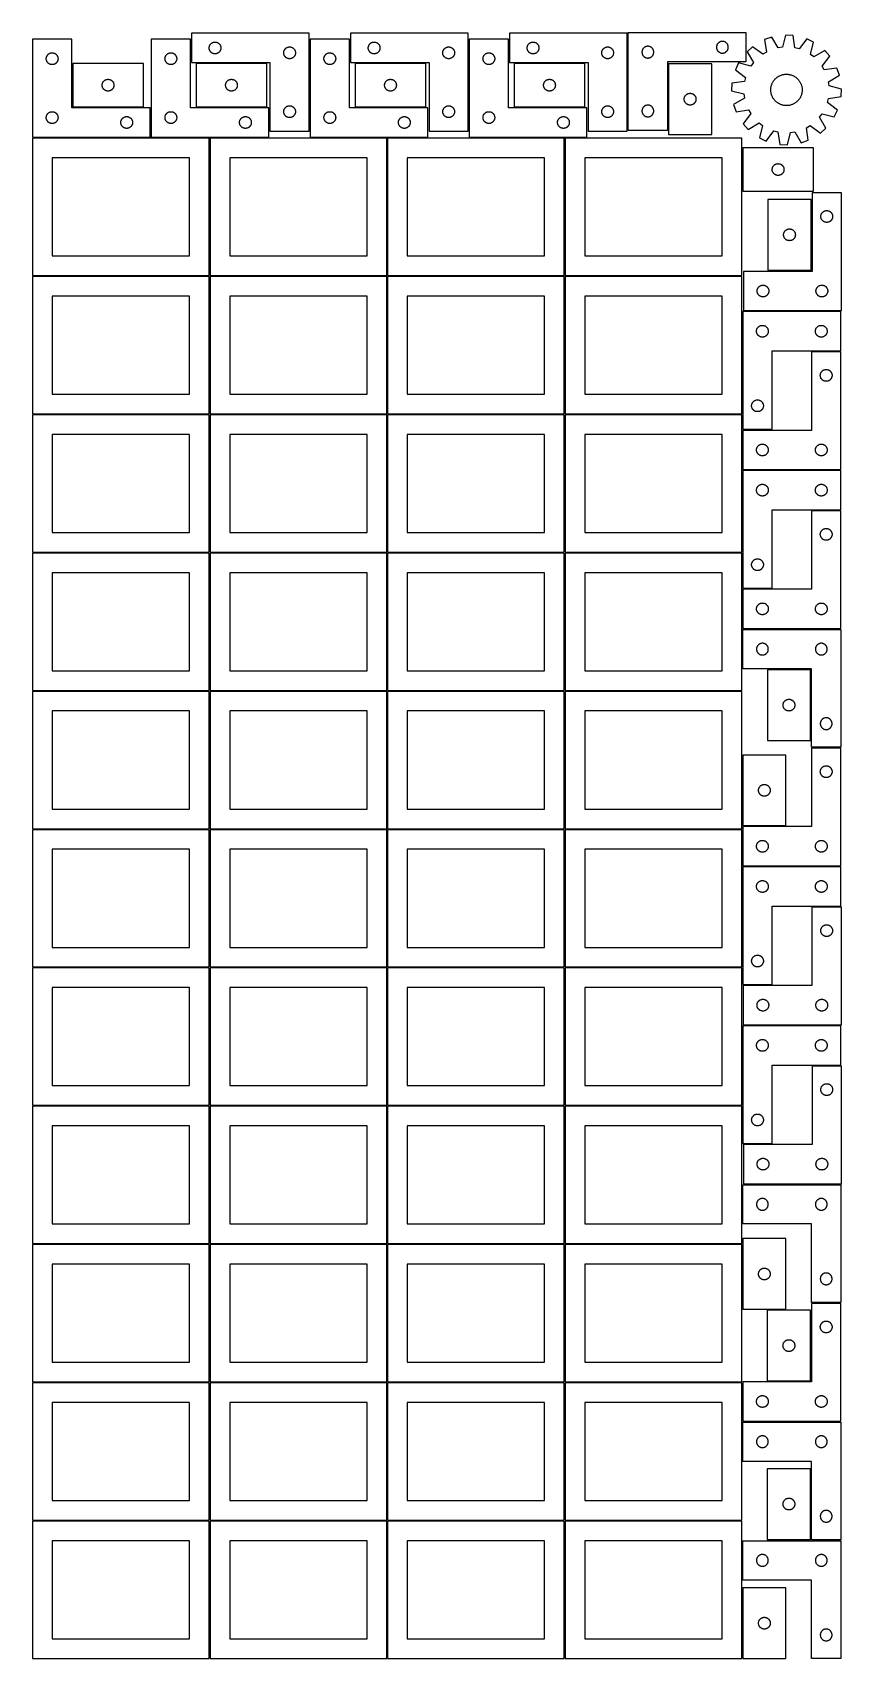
# Model space of a CAD drawing. Header units: millimetres. Extents: x 7 to 1243, y 7 to 2493.
import ezdxf

# ---------------------------------------------------------------- set-up
doc = ezdxf.new("R2010")
doc.units = ezdxf.units.MM
doc.layers.add('COMMON', color=5, linetype='CONTINUOUS', true_color=0x0000ff)
doc.layers.add('CUT', color=7, linetype='CONTINUOUS', true_color=0x000000)

msp = doc.modelspace()

# ---------------------------------------------------------------- linework, layer by layer
at = {"layer": 'COMMON'}
for p, q in [((916.684598, 2492.251498), (916.684598, 2343.319367)), ((248.825222, 2447.251498), (248.825222, 2483.251496)), ((430.325223, 2342.251498), (430.325223, 2483.251496)), ((673.590543, 2342.251498), (673.590543, 2483.251496)), ((364.711209, 2446.501498), (256.711209, 2446.501498)), ((607.863858, 2446.501498), (499.863858, 2446.501498)), ((851.016599, 2446.501498), (743.016599, 2446.501498)), ((256.711209, 2379.001496), (364.711209, 2379.001496)), ((368.825222, 2342.251498), (368.825222, 2378.251496)), ((499.863858, 2379.001496), (607.863858, 2379.001496)), ((743.016599, 2379.001496), (851.016599, 2379.001496)), ((186.520965, 2332.4805), (6.520965, 2332.4805)), ((1091.83374, 2316.751499), (1091.83374, 2250.751499)), ((1197.737868, 2129.964876), (1197.737868, 2237.964876)), ((1091.833741, 1910.209747), (1091.833741, 2066.457303)), ((1242.583741, 2067.207304), (1093.487868, 2067.207304)), ((1091.833741, 1886.457303), (1091.833741, 1908.688751)), ((1091.833741, 1698.688751), (1091.833741, 1823.384427)), ((1242.583741, 1824.134428), (1092.604729, 1824.134428)), ((1091.833741, 1643.384427), (1091.833741, 1697.167755)), ((1196.88073, 1518.627962), (1196.88073, 1410.627962)), ((1091.83374, 1388.292635), (1091.83374, 1280.292635)), ((1091.83374, 639.562897), (1091.83374, 540.612764)), ((1196.854735, 431.086394), (1196.854735, 539.086394)), ((1196.854729, 296.696623), (1196.854729, 188.696623)), ((1091.83374, 114.520967), (1091.83374, 6.520967))]:
    msp.add_line(p, q, dxfattribs=at)
at = {"layer": 'CUT'}
for p, q in [((429.575222, 2492.251498), (249.575222, 2492.251498)), ((249.575222, 2492.251498), (249.575222, 2447.251498)), ((429.575222, 2342.251498), (429.575222, 2492.251498)), ((672.840542, 2492.251498), (492.840542, 2492.251498)), ((492.840542, 2492.251498), (492.840542, 2447.251498)), ((672.840542, 2342.251498), (672.840542, 2492.251498)), ((915.934597, 2492.251498), (735.934597, 2492.251498)), ((735.934597, 2492.251498), (735.934597, 2447.251498)), ((915.934597, 2342.251498), (915.934597, 2492.251498)), ((917.434598, 2493.319367), (1097.434598, 2493.319367)), ((917.434598, 2343.319367), (917.434598, 2493.319367)), ((1097.434598, 2493.319367), (1097.434598, 2448.319367)), ((1158.020511, 2489.507093), (1153.185769, 2470.743627)), ((1169.540954, 2488.903049), (1158.020511, 2489.507093)), ((1172.386955, 2469.736863), (1169.540954, 2488.903049)), ((66.520965, 2483.2305), (6.520965, 2483.2305)), ((6.520965, 2483.2305), (6.520965, 2333.2305)), ((34.191594, 2461.923833), (34.765152, 2462.057568)), ((34.765152, 2462.057568), (35.346229, 2462.153504)), ((35.346229, 2462.153504), (35.932337, 2462.211231)), ((35.932337, 2462.211231), (36.520965, 2462.2305)), ((36.520965, 2462.2305), (37.109593, 2462.211231)), ((37.109593, 2462.211231), (37.695701, 2462.153504)), ((37.695701, 2462.153504), (38.276778, 2462.057568)), ((38.276778, 2462.057568), (38.850337, 2461.923833)), ((66.520965, 2378.2305), (66.520965, 2483.2305)), ((248.075221, 2483.251496), (188.075221, 2483.251496)), ((188.075221, 2483.251496), (188.075221, 2333.251496)), ((215.182266, 2461.773867), (215.745849, 2461.944829)), ((215.745849, 2461.944829), (216.319408, 2462.078564)), ((216.319408, 2462.078564), (216.900485, 2462.1745)), ((216.900485, 2462.1745), (217.486593, 2462.232227)), ((217.486593, 2462.232227), (218.075221, 2462.251496)), ((218.075221, 2462.251496), (218.663849, 2462.232227)), ((218.663849, 2462.232227), (219.249957, 2462.1745)), ((219.249957, 2462.1745), (219.831034, 2462.078564)), ((219.831034, 2462.078564), (220.404592, 2461.944829)), ((220.404592, 2461.944829), (220.968176, 2461.773867)), ((248.075221, 2378.251496), (248.075221, 2483.251496)), ((276.575222, 2469.751498), (276.594492, 2470.340126)), ((276.594492, 2469.16287), (276.575222, 2469.751498)), ((276.594492, 2470.340126), (276.652218, 2470.926234)), ((276.652218, 2468.576762), (276.594492, 2469.16287)), ((276.652218, 2470.926234), (276.748154, 2471.507311)), ((276.748154, 2467.995685), (276.652218, 2468.576762)), ((276.748154, 2471.507311), (276.881889, 2472.08087)), ((276.881889, 2467.422127), (276.748154, 2467.995685)), ((276.881889, 2472.08087), (277.052851, 2472.644453)), ((277.052851, 2466.858543), (276.881889, 2467.422127)), ((277.052851, 2472.644453), (277.260306, 2473.195649)), ((277.260306, 2466.307347), (277.052851, 2466.858543)), ((277.260306, 2473.195649), (277.503367, 2473.732096)), ((277.503367, 2465.7709), (277.260306, 2466.307347)), ((277.503367, 2473.732096), (277.780993, 2474.251498)), ((277.780993, 2465.251498), (277.503367, 2465.7709)), ((277.780993, 2474.251498), (278.091995, 2474.75163)), ((278.091995, 2464.751366), (277.780993, 2465.251498)), ((278.091995, 2474.75163), (278.435042, 2475.230351)), ((278.435042, 2464.272645), (278.091995, 2464.751366)), ((278.435042, 2475.230351), (278.808664, 2475.685611)), ((278.808664, 2463.817386), (278.435042, 2464.272645)), ((278.808664, 2475.685611), (279.211261, 2476.115459)), ((279.211261, 2463.387537), (278.808664, 2463.817386)), ((279.211261, 2476.115459), (279.641109, 2476.518056)), ((279.641109, 2462.98494), (279.211261, 2463.387537)), ((279.641109, 2476.518056), (280.096369, 2476.891678)), ((280.096369, 2462.611318), (279.641109, 2462.98494)), ((280.096369, 2476.891678), (280.57509, 2477.234725)), ((280.57509, 2462.268272), (280.096369, 2462.611318)), ((280.57509, 2477.234725), (281.075222, 2477.545727)), ((281.075222, 2461.95727), (280.57509, 2462.268272)), ((281.075222, 2477.545727), (281.594624, 2477.823353)), ((281.594624, 2461.679644), (281.075222, 2461.95727)), ((281.594624, 2477.823353), (282.131071, 2478.066414)), ((282.131071, 2478.066414), (282.682267, 2478.273869)), ((282.682267, 2478.273869), (283.24585, 2478.444831)), ((283.24585, 2478.444831), (283.819409, 2478.578566)), ((283.819409, 2478.578566), (284.400486, 2478.674502)), ((284.400486, 2478.674502), (284.986594, 2478.732229)), ((284.986594, 2478.732229), (285.575222, 2478.751498)), ((285.575222, 2478.751498), (286.16385, 2478.732229)), ((286.16385, 2478.732229), (286.749958, 2478.674502)), ((286.749958, 2478.674502), (287.331035, 2478.578566)), ((287.331035, 2478.578566), (287.904593, 2478.444831)), ((287.904593, 2478.444831), (288.468177, 2478.273869)), ((288.468177, 2478.273869), (289.019373, 2478.066414)), ((289.019373, 2478.066414), (289.55582, 2477.823353)), ((289.55582, 2477.823353), (290.075222, 2477.545727)), ((290.075222, 2461.95727), (289.55582, 2461.679644)), ((290.075222, 2477.545727), (290.575354, 2477.234725)), ((290.575354, 2462.268272), (290.075222, 2461.95727)), ((290.575354, 2477.234725), (291.054075, 2476.891678)), ((291.054075, 2462.611318), (290.575354, 2462.268272)), ((291.054075, 2476.891678), (291.509334, 2476.518056)), ((291.509334, 2462.98494), (291.054075, 2462.611318)), ((291.509334, 2476.518056), (291.939183, 2476.115459)), ((291.939183, 2463.387537), (291.509334, 2462.98494)), ((291.939183, 2476.115459), (292.34178, 2475.685611)), ((292.34178, 2463.817386), (291.939183, 2463.387537)), ((292.34178, 2475.685611), (292.715402, 2475.230351)), ((292.715402, 2464.272645), (292.34178, 2463.817386)), ((292.715402, 2475.230351), (293.058448, 2474.75163)), ((293.058448, 2464.751366), (292.715402, 2464.272645)), ((293.058448, 2474.75163), (293.36945, 2474.251498)), ((293.36945, 2465.251498), (293.058448, 2464.751366)), ((293.36945, 2474.251498), (293.647076, 2473.732096)), ((293.647076, 2465.7709), (293.36945, 2465.251498)), ((293.647076, 2473.732096), (293.890138, 2473.195649)), ((293.890138, 2466.307347), (293.647076, 2465.7709)), ((293.890138, 2473.195649), (294.097593, 2472.644453)), ((294.097593, 2466.858543), (293.890138, 2466.307347)), ((294.097593, 2472.644453), (294.268554, 2472.08087)), ((294.268554, 2467.422127), (294.097593, 2466.858543)), ((294.268554, 2472.08087), (294.402289, 2471.507311)), ((294.402289, 2467.995685), (294.268554, 2467.422127)), ((294.402289, 2471.507311), (294.498226, 2470.926234)), ((294.498226, 2468.576762), (294.402289, 2467.995685)), ((294.498226, 2470.926234), (294.555952, 2470.340126)), ((294.555952, 2469.16287), (294.498226, 2468.576762)), ((294.555952, 2470.340126), (294.575222, 2469.751498)), ((294.575222, 2469.751498), (294.555952, 2469.16287)), ((390.575222, 2462.251498), (390.594492, 2462.840126)), ((390.594492, 2461.66287), (390.575222, 2462.251498)), ((390.594492, 2462.840126), (390.652218, 2463.426234)), ((390.652218, 2463.426234), (390.748154, 2464.007311)), ((390.748154, 2464.007311), (390.881889, 2464.58087)), ((390.881889, 2464.58087), (391.052851, 2465.144453)), ((391.052851, 2465.144453), (391.260306, 2465.695649)), ((391.260306, 2465.695649), (391.503367, 2466.232096)), ((391.503367, 2466.232096), (391.780993, 2466.751498)), ((391.780993, 2466.751498), (392.091995, 2467.25163)), ((392.091995, 2467.25163), (392.435042, 2467.730351)), ((392.435042, 2467.730351), (392.808664, 2468.185611)), ((392.808664, 2468.185611), (393.211261, 2468.615459)), ((393.211261, 2468.615459), (393.641109, 2469.018056)), ((393.641109, 2469.018056), (394.096369, 2469.391678)), ((394.096369, 2469.391678), (394.57509, 2469.734725)), ((394.57509, 2469.734725), (395.075222, 2470.045727)), ((395.075222, 2470.045727), (395.594624, 2470.323353)), ((395.594624, 2470.323353), (396.131071, 2470.566414)), ((396.131071, 2470.566414), (396.682267, 2470.773869)), ((396.682267, 2470.773869), (397.24585, 2470.944831)), ((397.24585, 2470.944831), (397.819409, 2471.078566)), ((397.819409, 2471.078566), (398.400486, 2471.174502)), ((398.400486, 2471.174502), (398.986594, 2471.232229)), ((398.986594, 2471.232229), (399.575222, 2471.251498)), ((399.575222, 2471.251498), (400.16385, 2471.232229)), ((400.16385, 2471.232229), (400.749958, 2471.174502)), ((400.749958, 2471.174502), (401.331035, 2471.078566)), ((401.331035, 2471.078566), (401.904593, 2470.944831)), ((401.904593, 2470.944831), (402.468177, 2470.773869)), ((402.468177, 2470.773869), (403.019373, 2470.566414)), ((403.019373, 2470.566414), (403.55582, 2470.323353)), ((403.55582, 2470.323353), (404.075222, 2470.045727)), ((404.075222, 2470.045727), (404.575354, 2469.734725)), ((404.575354, 2469.734725), (405.054075, 2469.391678)), ((405.054075, 2469.391678), (405.509334, 2469.018056)), ((405.509334, 2469.018056), (405.939183, 2468.615459)), ((405.939183, 2468.615459), (406.34178, 2468.185611)), ((406.34178, 2468.185611), (406.715402, 2467.730351)), ((406.715402, 2467.730351), (407.058448, 2467.25163)), ((407.058448, 2467.25163), (407.36945, 2466.751498)), ((407.36945, 2466.751498), (407.647076, 2466.232096)), ((407.647076, 2466.232096), (407.890138, 2465.695649)), ((407.890138, 2465.695649), (408.097593, 2465.144453)), ((408.097593, 2465.144453), (408.268554, 2464.58087)), ((408.268554, 2464.58087), (408.402289, 2464.007311)), ((408.402289, 2464.007311), (408.498226, 2463.426234)), ((408.498226, 2463.426234), (408.555952, 2462.840126)), ((408.555952, 2462.840126), (408.575222, 2462.251498)), ((408.575222, 2462.251498), (408.555952, 2461.66287)), ((491.075223, 2483.251496), (431.075223, 2483.251496)), ((431.075223, 2483.251496), (431.075223, 2333.251496)), ((458.182268, 2461.773867), (458.745851, 2461.944829)), ((458.745851, 2461.944829), (459.31941, 2462.078564)), ((459.31941, 2462.078564), (459.900487, 2462.1745)), ((459.900487, 2462.1745), (460.486595, 2462.232227)), ((460.486595, 2462.232227), (461.075223, 2462.251496)), ((461.075223, 2462.251496), (461.663851, 2462.232227)), ((461.663851, 2462.232227), (462.249959, 2462.1745)), ((462.249959, 2462.1745), (462.831036, 2462.078564)), ((462.831036, 2462.078564), (463.404594, 2461.944829)), ((463.404594, 2461.944829), (463.968178, 2461.773867)), ((491.075223, 2378.251496), (491.075223, 2483.251496)), ((519.840542, 2469.751498), (519.859811, 2470.340126)), ((519.859811, 2469.16287), (519.840542, 2469.751498)), ((519.859811, 2470.340126), (519.917538, 2470.926234)), ((519.917538, 2468.576762), (519.859811, 2469.16287)), ((519.917538, 2470.926234), (520.013474, 2471.507311)), ((520.013474, 2467.995685), (519.917538, 2468.576762)), ((520.013474, 2471.507311), (520.147209, 2472.08087)), ((520.147209, 2467.422127), (520.013474, 2467.995685)), ((520.147209, 2472.08087), (520.31817, 2472.644453)), ((520.31817, 2466.858543), (520.147209, 2467.422127)), ((520.31817, 2472.644453), (520.525626, 2473.195649)), ((520.525626, 2466.307347), (520.31817, 2466.858543)), ((520.525626, 2473.195649), (520.768687, 2473.732096)), ((520.768687, 2465.7709), (520.525626, 2466.307347)), ((520.768687, 2473.732096), (521.046313, 2474.251498)), ((521.046313, 2465.251498), (520.768687, 2465.7709)), ((521.046313, 2474.251498), (521.357315, 2474.75163)), ((521.357315, 2464.751366), (521.046313, 2465.251498)), ((521.357315, 2474.75163), (521.700362, 2475.230351)), ((521.700362, 2464.272645), (521.357315, 2464.751366)), ((521.700362, 2475.230351), (522.073983, 2475.685611)), ((522.073983, 2463.817386), (521.700362, 2464.272645)), ((522.073983, 2475.685611), (522.476581, 2476.115459)), ((522.476581, 2463.387537), (522.073983, 2463.817386)), ((522.476581, 2476.115459), (522.906429, 2476.518056)), ((522.906429, 2462.98494), (522.476581, 2463.387537)), ((522.906429, 2476.518056), (523.361689, 2476.891678)), ((523.361689, 2462.611318), (522.906429, 2462.98494)), ((523.361689, 2476.891678), (523.84041, 2477.234725)), ((523.84041, 2462.268272), (523.361689, 2462.611318)), ((523.84041, 2477.234725), (524.340542, 2477.545727)), ((524.340542, 2461.95727), (523.84041, 2462.268272)), ((524.340542, 2477.545727), (524.859943, 2477.823353)), ((524.859943, 2461.679644), (524.340542, 2461.95727)), ((524.859943, 2477.823353), (525.396391, 2478.066414)), ((525.396391, 2478.066414), (525.947586, 2478.273869)), ((525.947586, 2478.273869), (526.51117, 2478.444831)), ((526.51117, 2478.444831), (527.084729, 2478.578566)), ((527.084729, 2478.578566), (527.665806, 2478.674502)), ((527.665806, 2478.674502), (528.251913, 2478.732229)), ((528.251913, 2478.732229), (528.840542, 2478.751498)), ((528.840542, 2478.751498), (529.42917, 2478.732229)), ((529.42917, 2478.732229), (530.015277, 2478.674502)), ((530.015277, 2478.674502), (530.596355, 2478.578566)), ((530.596355, 2478.578566), (531.169913, 2478.444831)), ((531.169913, 2478.444831), (531.733497, 2478.273869)), ((531.733497, 2478.273869), (532.284693, 2478.066414)), ((532.284693, 2478.066414), (532.82114, 2477.823353)), ((532.82114, 2477.823353), (533.340542, 2477.545727)), ((533.340542, 2461.95727), (532.82114, 2461.679644)), ((533.340542, 2477.545727), (533.840674, 2477.234725)), ((533.840674, 2462.268272), (533.340542, 2461.95727)), ((533.840674, 2477.234725), (534.319394, 2476.891678)), ((534.319394, 2462.611318), (533.840674, 2462.268272)), ((534.319394, 2476.891678), (534.774654, 2476.518056)), ((534.774654, 2462.98494), (534.319394, 2462.611318)), ((534.774654, 2476.518056), (535.204503, 2476.115459)), ((535.204503, 2463.387537), (534.774654, 2462.98494)), ((535.204503, 2476.115459), (535.6071, 2475.685611)), ((535.6071, 2463.817386), (535.204503, 2463.387537)), ((535.6071, 2475.685611), (535.980722, 2475.230351)), ((535.980722, 2464.272645), (535.6071, 2463.817386)), ((535.980722, 2475.230351), (536.323768, 2474.75163)), ((536.323768, 2464.751366), (535.980722, 2464.272645)), ((536.323768, 2474.75163), (536.63477, 2474.251498)), ((536.63477, 2465.251498), (536.323768, 2464.751366)), ((536.63477, 2474.251498), (536.912396, 2473.732096)), ((536.912396, 2465.7709), (536.63477, 2465.251498)), ((536.912396, 2473.732096), (537.155457, 2473.195649)), ((537.155457, 2466.307347), (536.912396, 2465.7709)), ((537.155457, 2473.195649), (537.362913, 2472.644453)), ((537.362913, 2466.858543), (537.155457, 2466.307347)), ((537.362913, 2472.644453), (537.533874, 2472.08087)), ((537.533874, 2467.422127), (537.362913, 2466.858543)), ((537.533874, 2472.08087), (537.667609, 2471.507311)), ((537.667609, 2467.995685), (537.533874, 2467.422127)), ((537.667609, 2471.507311), (537.763545, 2470.926234)), ((537.763545, 2468.576762), (537.667609, 2467.995685)), ((537.763545, 2470.926234), (537.821272, 2470.340126)), ((537.821272, 2469.16287), (537.763545, 2468.576762)), ((537.821272, 2470.340126), (537.840542, 2469.751498)), ((537.840542, 2469.751498), (537.821272, 2469.16287)), ((633.840542, 2462.251498), (633.859811, 2462.840126)), ((633.859811, 2461.66287), (633.840542, 2462.251498)), ((633.859811, 2462.840126), (633.917538, 2463.426234)), ((633.917538, 2463.426234), (634.013474, 2464.007311)), ((634.013474, 2464.007311), (634.147209, 2464.58087)), ((634.147209, 2464.58087), (634.31817, 2465.144453)), ((634.31817, 2465.144453), (634.525626, 2465.695649)), ((634.525626, 2465.695649), (634.768687, 2466.232096)), ((634.768687, 2466.232096), (635.046313, 2466.751498)), ((635.046313, 2466.751498), (635.357315, 2467.25163)), ((635.357315, 2467.25163), (635.700362, 2467.730351)), ((635.700362, 2467.730351), (636.073983, 2468.185611)), ((636.073983, 2468.185611), (636.476581, 2468.615459)), ((636.476581, 2468.615459), (636.906429, 2469.018056)), ((636.906429, 2469.018056), (637.361689, 2469.391678)), ((637.361689, 2469.391678), (637.84041, 2469.734725)), ((637.84041, 2469.734725), (638.340542, 2470.045727)), ((638.340542, 2470.045727), (638.859943, 2470.323353)), ((638.859943, 2470.323353), (639.396391, 2470.566414)), ((639.396391, 2470.566414), (639.947586, 2470.773869)), ((639.947586, 2470.773869), (640.51117, 2470.944831)), ((640.51117, 2470.944831), (641.084729, 2471.078566)), ((641.084729, 2471.078566), (641.665806, 2471.174502)), ((641.665806, 2471.174502), (642.251913, 2471.232229)), ((642.251913, 2471.232229), (642.840542, 2471.251498)), ((642.840542, 2471.251498), (643.42917, 2471.232229)), ((643.42917, 2471.232229), (644.015277, 2471.174502)), ((644.015277, 2471.174502), (644.596355, 2471.078566)), ((644.596355, 2471.078566), (645.169913, 2470.944831)), ((645.169913, 2470.944831), (645.733497, 2470.773869)), ((645.733497, 2470.773869), (646.284693, 2470.566414)), ((646.284693, 2470.566414), (646.82114, 2470.323353)), ((646.82114, 2470.323353), (647.340542, 2470.045727)), ((647.340542, 2470.045727), (647.840674, 2469.734725)), ((647.840674, 2469.734725), (648.319394, 2469.391678)), ((648.319394, 2469.391678), (648.774654, 2469.018056)), ((648.774654, 2469.018056), (649.204503, 2468.615459)), ((649.204503, 2468.615459), (649.6071, 2468.185611)), ((649.6071, 2468.185611), (649.980722, 2467.730351)), ((649.980722, 2467.730351), (650.323768, 2467.25163)), ((650.323768, 2467.25163), (650.63477, 2466.751498)), ((650.63477, 2466.751498), (650.912396, 2466.232096)), ((650.912396, 2466.232096), (651.155457, 2465.695649)), ((651.155457, 2465.695649), (651.362913, 2465.144453)), ((651.362913, 2465.144453), (651.533874, 2464.58087)), ((651.533874, 2464.58087), (651.667609, 2464.007311)), ((651.667609, 2464.007311), (651.763545, 2463.426234)), ((651.763545, 2463.426234), (651.821272, 2462.840126)), ((651.821272, 2462.840126), (651.840542, 2462.251498)), ((651.840542, 2462.251498), (651.821272, 2461.66287)), ((734.340543, 2483.251496), (674.340543, 2483.251496)), ((674.340543, 2483.251496), (674.340543, 2333.251496)), ((701.447587, 2461.773867), (702.011171, 2461.944829)), ((702.011171, 2461.944829), (702.58473, 2462.078564)), ((702.58473, 2462.078564), (703.165807, 2462.1745)), ((703.165807, 2462.1745), (703.751914, 2462.232227)), ((703.751914, 2462.232227), (704.340543, 2462.251496)), ((704.340543, 2462.251496), (704.929171, 2462.232227)), ((704.929171, 2462.232227), (705.515278, 2462.1745)), ((705.515278, 2462.1745), (706.096356, 2462.078564)), ((706.096356, 2462.078564), (706.669914, 2461.944829)), ((706.669914, 2461.944829), (707.233498, 2461.773867)), ((734.340543, 2378.251496), (734.340543, 2483.251496)), ((762.934597, 2469.751498), (762.953867, 2470.340126)), ((762.953867, 2469.16287), (762.934597, 2469.751498)), ((762.953867, 2470.340126), (763.011593, 2470.926234)), ((763.011593, 2468.576762), (762.953867, 2469.16287)), ((763.011593, 2470.926234), (763.107529, 2471.507311)), ((763.107529, 2467.995685), (763.011593, 2468.576762)), ((763.107529, 2471.507311), (763.241264, 2472.08087)), ((763.241264, 2467.422127), (763.107529, 2467.995685)), ((763.241264, 2472.08087), (763.412226, 2472.644453)), ((763.412226, 2466.858543), (763.241264, 2467.422127)), ((763.412226, 2472.644453), (763.619681, 2473.195649)), ((763.619681, 2466.307347), (763.412226, 2466.858543)), ((763.619681, 2473.195649), (763.862742, 2473.732096)), ((763.862742, 2465.7709), (763.619681, 2466.307347)), ((763.862742, 2473.732096), (764.140368, 2474.251498)), ((764.140368, 2465.251498), (763.862742, 2465.7709)), ((764.140368, 2474.251498), (764.45137, 2474.75163)), ((764.45137, 2464.751366), (764.140368, 2465.251498)), ((764.45137, 2474.75163), (764.794417, 2475.230351)), ((764.794417, 2464.272645), (764.45137, 2464.751366)), ((764.794417, 2475.230351), (765.168039, 2475.685611)), ((765.168039, 2463.817386), (764.794417, 2464.272645)), ((765.168039, 2475.685611), (765.570636, 2476.115459)), ((765.570636, 2463.387537), (765.168039, 2463.817386)), ((765.570636, 2476.115459), (766.000484, 2476.518056)), ((766.000484, 2462.98494), (765.570636, 2463.387537)), ((766.000484, 2476.518056), (766.455744, 2476.891678)), ((766.455744, 2462.611318), (766.000484, 2462.98494)), ((766.455744, 2476.891678), (766.934465, 2477.234725)), ((766.934465, 2462.268272), (766.455744, 2462.611318)), ((766.934465, 2477.234725), (767.434597, 2477.545727)), ((767.434597, 2461.95727), (766.934465, 2462.268272)), ((767.434597, 2477.545727), (767.953999, 2477.823353)), ((767.953999, 2461.679644), (767.434597, 2461.95727)), ((767.953999, 2477.823353), (768.490446, 2478.066414)), ((768.490446, 2478.066414), (769.041642, 2478.273869)), ((769.041642, 2478.273869), (769.605225, 2478.444831)), ((769.605225, 2478.444831), (770.178784, 2478.578566)), ((770.178784, 2478.578566), (770.759861, 2478.674502)), ((770.759861, 2478.674502), (771.345969, 2478.732229)), ((771.345969, 2478.732229), (771.934597, 2478.751498)), ((771.934597, 2478.751498), (772.523225, 2478.732229)), ((772.523225, 2478.732229), (773.109333, 2478.674502)), ((773.109333, 2478.674502), (773.69041, 2478.578566)), ((773.69041, 2478.578566), (774.263968, 2478.444831)), ((774.263968, 2478.444831), (774.827552, 2478.273869)), ((774.827552, 2478.273869), (775.378748, 2478.066414)), ((775.378748, 2478.066414), (775.915195, 2477.823353)), ((775.915195, 2477.823353), (776.434597, 2477.545727)), ((776.434597, 2461.95727), (775.915195, 2461.679644)), ((776.434597, 2477.545727), (776.934729, 2477.234725)), ((776.934729, 2462.268272), (776.434597, 2461.95727)), ((776.934729, 2477.234725), (777.41345, 2476.891678)), ((777.41345, 2462.611318), (776.934729, 2462.268272)), ((777.41345, 2476.891678), (777.868709, 2476.518056)), ((777.868709, 2462.98494), (777.41345, 2462.611318)), ((777.868709, 2476.518056), (778.298558, 2476.115459)), ((778.298558, 2463.387537), (777.868709, 2462.98494)), ((778.298558, 2476.115459), (778.701155, 2475.685611)), ((778.701155, 2463.817386), (778.298558, 2463.387537)), ((778.701155, 2475.685611), (779.074777, 2475.230351)), ((779.074777, 2464.272645), (778.701155, 2463.817386)), ((779.074777, 2475.230351), (779.417823, 2474.75163)), ((779.417823, 2464.751366), (779.074777, 2464.272645)), ((779.417823, 2474.75163), (779.728825, 2474.251498)), ((779.728825, 2465.251498), (779.417823, 2464.751366)), ((779.728825, 2474.251498), (780.006451, 2473.732096)), ((780.006451, 2465.7709), (779.728825, 2465.251498)), ((780.006451, 2473.732096), (780.249513, 2473.195649)), ((780.249513, 2466.307347), (780.006451, 2465.7709)), ((780.249513, 2473.195649), (780.456968, 2472.644453)), ((780.456968, 2466.858543), (780.249513, 2466.307347)), ((780.456968, 2472.644453), (780.627929, 2472.08087)), ((780.627929, 2467.422127), (780.456968, 2466.858543)), ((780.627929, 2472.08087), (780.761664, 2471.507311)), ((780.761664, 2467.995685), (780.627929, 2467.422127)), ((780.761664, 2471.507311), (780.857601, 2470.926234)), ((780.857601, 2468.576762), (780.761664, 2467.995685)), ((780.857601, 2470.926234), (780.915327, 2470.340126)), ((780.915327, 2469.16287), (780.857601, 2468.576762)), ((780.915327, 2470.340126), (780.934597, 2469.751498)), ((780.934597, 2469.751498), (780.915327, 2469.16287)), ((876.934597, 2462.251498), (876.953867, 2462.840126)), ((876.953867, 2461.66287), (876.934597, 2462.251498)), ((876.953867, 2462.840126), (877.011593, 2463.426234)), ((877.011593, 2463.426234), (877.107529, 2464.007311)), ((877.107529, 2464.007311), (877.241264, 2464.58087)), ((877.241264, 2464.58087), (877.412226, 2465.144453)), ((877.412226, 2465.144453), (877.619681, 2465.695649)), ((877.619681, 2465.695649), (877.862742, 2466.232096)), ((877.862742, 2466.232096), (878.140368, 2466.751498)), ((878.140368, 2466.751498), (878.45137, 2467.25163)), ((878.45137, 2467.25163), (878.794417, 2467.730351)), ((878.794417, 2467.730351), (879.168039, 2468.185611)), ((879.168039, 2468.185611), (879.570636, 2468.615459)), ((879.570636, 2468.615459), (880.000484, 2469.018056)), ((880.000484, 2469.018056), (880.455744, 2469.391678)), ((880.455744, 2469.391678), (880.934465, 2469.734725)), ((880.934465, 2469.734725), (881.434597, 2470.045727)), ((881.434597, 2470.045727), (881.953999, 2470.323353)), ((881.953999, 2470.323353), (882.490446, 2470.566414)), ((882.490446, 2470.566414), (883.041642, 2470.773869)), ((883.041642, 2470.773869), (883.605225, 2470.944831)), ((883.605225, 2470.944831), (884.178784, 2471.078566)), ((884.178784, 2471.078566), (884.759861, 2471.174502)), ((884.759861, 2471.174502), (885.345969, 2471.232229)), ((885.345969, 2471.232229), (885.934597, 2471.251498)), ((885.934597, 2471.251498), (886.523225, 2471.232229)), ((886.523225, 2471.232229), (887.109333, 2471.174502)), ((887.109333, 2471.174502), (887.69041, 2471.078566)), ((887.69041, 2471.078566), (888.263968, 2470.944831)), ((888.263968, 2470.944831), (888.827552, 2470.773869)), ((888.827552, 2470.773869), (889.378748, 2470.566414)), ((889.378748, 2470.566414), (889.915195, 2470.323353)), ((889.915195, 2470.323353), (890.434597, 2470.045727)), ((890.434597, 2470.045727), (890.934729, 2469.734725)), ((890.934729, 2469.734725), (891.41345, 2469.391678)), ((891.41345, 2469.391678), (891.868709, 2469.018056)), ((891.868709, 2469.018056), (892.298558, 2468.615459)), ((892.298558, 2468.615459), (892.701155, 2468.185611)), ((892.701155, 2468.185611), (893.074777, 2467.730351)), ((893.074777, 2467.730351), (893.417823, 2467.25163)), ((893.417823, 2467.25163), (893.728825, 2466.751498)), ((893.728825, 2466.751498), (894.006451, 2466.232096)), ((894.006451, 2466.232096), (894.249513, 2465.695649)), ((894.249513, 2465.695649), (894.456968, 2465.144453)), ((894.456968, 2465.144453), (894.627929, 2464.58087)), ((894.627929, 2464.58087), (894.761664, 2464.007311)), ((894.761664, 2464.007311), (894.857601, 2463.426234)), ((894.857601, 2463.426234), (894.915327, 2462.840126)), ((894.915327, 2462.840126), (894.934597, 2462.251498)), ((894.934597, 2462.251498), (894.915327, 2461.66287)), ((938.453868, 2463.907995), (938.434598, 2463.319367)), ((938.434598, 2463.319367), (938.453868, 2462.730739)), ((938.511594, 2464.494103), (938.453868, 2463.907995)), ((938.453868, 2462.730739), (938.511594, 2462.144632)), ((938.60753, 2465.07518), (938.511594, 2464.494103)), ((938.511594, 2462.144632), (938.60753, 2461.563554)), ((938.741265, 2465.648739), (938.60753, 2465.07518)), ((938.912227, 2466.212322), (938.741265, 2465.648739)), ((939.119682, 2466.763518), (938.912227, 2466.212322)), ((939.362743, 2467.299966), (939.119682, 2466.763518)), ((939.640369, 2467.819367), (939.362743, 2467.299966)), ((939.951371, 2468.319499), (939.640369, 2467.819367)), ((940.294418, 2468.79822), (939.951371, 2468.319499)), ((940.66804, 2469.25348), (940.294418, 2468.79822)), ((941.070637, 2469.683328), (940.66804, 2469.25348)), ((941.500485, 2470.085926), (941.070637, 2469.683328)), ((941.955745, 2470.459547), (941.500485, 2470.085926)), ((942.434466, 2470.802594), (941.955745, 2470.459547)), ((942.934598, 2471.113596), (942.434466, 2470.802594)), ((943.454, 2471.391222), (942.934598, 2471.113596)), ((943.990447, 2471.634283), (943.454, 2471.391222)), ((944.541643, 2471.841738), (943.990447, 2471.634283)), ((945.105226, 2472.0127), (944.541643, 2471.841738)), ((945.678785, 2472.146435), (945.105226, 2472.0127)), ((946.259862, 2472.242371), (945.678785, 2472.146435)), ((946.84597, 2472.300098), (946.259862, 2472.242371)), ((947.434598, 2472.319367), (946.84597, 2472.300098)), ((948.023226, 2472.300098), (947.434598, 2472.319367)), ((948.609334, 2472.242371), (948.023226, 2472.300098)), ((949.190411, 2472.146435), (948.609334, 2472.242371)), ((949.763969, 2472.0127), (949.190411, 2472.146435)), ((950.327553, 2471.841738), (949.763969, 2472.0127)), ((950.878749, 2471.634283), (950.327553, 2471.841738)), ((951.415196, 2471.391222), (950.878749, 2471.634283)), ((951.934598, 2471.113596), (951.415196, 2471.391222)), ((952.43473, 2470.802594), (951.934598, 2471.113596)), ((952.913451, 2470.459547), (952.43473, 2470.802594)), ((953.36871, 2470.085926), (952.913451, 2470.459547)), ((953.798559, 2469.683328), (953.36871, 2470.085926)), ((954.201156, 2469.25348), (953.798559, 2469.683328)), ((954.574778, 2468.79822), (954.201156, 2469.25348)), ((954.917824, 2468.319499), (954.574778, 2468.79822)), ((955.228826, 2467.819367), (954.917824, 2468.319499)), ((955.506452, 2467.299966), (955.228826, 2467.819367)), ((955.749514, 2466.763518), (955.506452, 2467.299966)), ((955.956969, 2466.212322), (955.749514, 2466.763518)), ((956.12793, 2465.648739), (955.956969, 2466.212322)), ((956.261665, 2465.07518), (956.12793, 2465.648739)), ((956.357602, 2464.494103), (956.261665, 2465.07518)), ((956.261665, 2461.563554), (956.357602, 2462.144632)), ((956.415328, 2463.907995), (956.357602, 2464.494103)), ((956.357602, 2462.144632), (956.415328, 2462.730739)), ((956.434598, 2463.319367), (956.415328, 2463.907995)), ((956.415328, 2462.730739), (956.434598, 2463.319367)), ((1052.453868, 2471.407995), (1052.434598, 2470.819367)), ((1052.434598, 2470.819367), (1052.453868, 2470.230739)), ((1052.511594, 2471.994103), (1052.453868, 2471.407995)), ((1052.453868, 2470.230739), (1052.511594, 2469.644632)), ((1052.60753, 2472.57518), (1052.511594, 2471.994103)), ((1052.511594, 2469.644632), (1052.60753, 2469.063554)), ((1052.741265, 2473.148739), (1052.60753, 2472.57518)), ((1052.60753, 2469.063554), (1052.741265, 2468.489996)), ((1052.912227, 2473.712322), (1052.741265, 2473.148739)), ((1052.741265, 2468.489996), (1052.912227, 2467.926412)), ((1053.119682, 2474.263518), (1052.912227, 2473.712322)), ((1052.912227, 2467.926412), (1053.119682, 2467.375216)), ((1053.362743, 2474.799966), (1053.119682, 2474.263518)), ((1053.119682, 2467.375216), (1053.362743, 2466.838769)), ((1053.640369, 2475.319367), (1053.362743, 2474.799966)), ((1053.362743, 2466.838769), (1053.640369, 2466.319367)), ((1053.951371, 2475.819499), (1053.640369, 2475.319367)), ((1053.640369, 2466.319367), (1053.951371, 2465.819235)), ((1054.294418, 2476.29822), (1053.951371, 2475.819499)), ((1053.951371, 2465.819235), (1054.294418, 2465.340514)), ((1054.66804, 2476.75348), (1054.294418, 2476.29822)), ((1054.294418, 2465.340514), (1054.66804, 2464.885255)), ((1055.070637, 2477.183328), (1054.66804, 2476.75348)), ((1054.66804, 2464.885255), (1055.070637, 2464.455406)), ((1055.500485, 2477.585926), (1055.070637, 2477.183328)), ((1055.070637, 2464.455406), (1055.500485, 2464.052809)), ((1055.955745, 2477.959547), (1055.500485, 2477.585926)), ((1055.500485, 2464.052809), (1055.955745, 2463.679187)), ((1056.434466, 2478.302594), (1055.955745, 2477.959547)), ((1055.955745, 2463.679187), (1056.434466, 2463.336141)), ((1056.934598, 2478.613596), (1056.434466, 2478.302594)), ((1056.434466, 2463.336141), (1056.934598, 2463.025139)), ((1057.454, 2478.891222), (1056.934598, 2478.613596)), ((1056.934598, 2463.025139), (1057.454, 2462.747513)), ((1057.990447, 2479.134283), (1057.454, 2478.891222)), ((1057.454, 2462.747513), (1057.990447, 2462.504452)), ((1058.541643, 2479.341738), (1057.990447, 2479.134283)), ((1057.990447, 2462.504452), (1058.541643, 2462.296996)), ((1059.105226, 2479.5127), (1058.541643, 2479.341738)), ((1058.541643, 2462.296996), (1059.105226, 2462.126035)), ((1059.678785, 2479.646435), (1059.105226, 2479.5127)), ((1059.105226, 2462.126035), (1059.678785, 2461.9923)), ((1060.259862, 2479.742371), (1059.678785, 2479.646435)), ((1059.678785, 2461.9923), (1060.259862, 2461.896364)), ((1060.84597, 2479.800098), (1060.259862, 2479.742371)), ((1061.434598, 2479.819367), (1060.84597, 2479.800098)), ((1062.023226, 2479.800098), (1061.434598, 2479.819367)), ((1062.609334, 2479.742371), (1062.023226, 2479.800098)), ((1063.190411, 2479.646435), (1062.609334, 2479.742371)), ((1062.609334, 2461.896364), (1063.190411, 2461.9923)), ((1063.763969, 2479.5127), (1063.190411, 2479.646435)), ((1063.190411, 2461.9923), (1063.763969, 2462.126035)), ((1064.327553, 2479.341738), (1063.763969, 2479.5127)), ((1063.763969, 2462.126035), (1064.327553, 2462.296996)), ((1064.878749, 2479.134283), (1064.327553, 2479.341738)), ((1064.327553, 2462.296996), (1064.878749, 2462.504452)), ((1065.415196, 2478.891222), (1064.878749, 2479.134283)), ((1064.878749, 2462.504452), (1065.415196, 2462.747513)), ((1065.934598, 2478.613596), (1065.415196, 2478.891222)), ((1065.415196, 2462.747513), (1065.934598, 2463.025139)), ((1066.43473, 2478.302594), (1065.934598, 2478.613596)), ((1065.934598, 2463.025139), (1066.43473, 2463.336141)), ((1066.913451, 2477.959547), (1066.43473, 2478.302594)), ((1066.43473, 2463.336141), (1066.913451, 2463.679187)), ((1067.36871, 2477.585926), (1066.913451, 2477.959547)), ((1066.913451, 2463.679187), (1067.36871, 2464.052809)), ((1067.798559, 2477.183328), (1067.36871, 2477.585926)), ((1067.36871, 2464.052809), (1067.798559, 2464.455406)), ((1068.201156, 2476.75348), (1067.798559, 2477.183328)), ((1067.798559, 2464.455406), (1068.201156, 2464.885255)), ((1068.574778, 2476.29822), (1068.201156, 2476.75348)), ((1068.201156, 2464.885255), (1068.574778, 2465.340514)), ((1068.917824, 2475.819499), (1068.574778, 2476.29822)), ((1068.574778, 2465.340514), (1068.917824, 2465.819235)), ((1069.228826, 2475.319367), (1068.917824, 2475.819499)), ((1068.917824, 2465.819235), (1069.228826, 2466.319367)), ((1069.506452, 2474.799966), (1069.228826, 2475.319367)), ((1069.228826, 2466.319367), (1069.506452, 2466.838769)), ((1069.749514, 2474.263518), (1069.506452, 2474.799966)), ((1069.506452, 2466.838769), (1069.749514, 2467.375216)), ((1069.956969, 2473.712322), (1069.749514, 2474.263518)), ((1069.749514, 2467.375216), (1069.956969, 2467.926412)), ((1070.12793, 2473.148739), (1069.956969, 2473.712322)), ((1069.956969, 2467.926412), (1070.12793, 2468.489996)), ((1070.261665, 2472.57518), (1070.12793, 2473.148739)), ((1070.12793, 2468.489996), (1070.261665, 2469.063554)), ((1070.357602, 2471.994103), (1070.261665, 2472.57518)), ((1070.261665, 2469.063554), (1070.357602, 2469.644632)), ((1070.415328, 2471.407995), (1070.357602, 2471.994103)), ((1070.357602, 2469.644632), (1070.415328, 2470.230739)), ((1070.434598, 2470.819367), (1070.415328, 2471.407995)), ((1070.415328, 2470.230739), (1070.434598, 2470.819367)), ((1107.606721, 2471.656025), (1099.033414, 2463.936965)), ((1099.033414, 2463.936965), (1108.882509, 2447.250512)), ((1123.171688, 2460.115911), (1107.606721, 2471.656025)), ((1128.697604, 2463.403302), (1123.171688, 2460.115911)), ((1136.858514, 2486.43928), (1125.983855, 2482.588661)), ((1125.983855, 2482.588661), (1128.697604, 2463.403302)), ((1146.822458, 2469.82115), (1136.858514, 2486.43928)), ((1153.185769, 2470.743627), (1146.822458, 2469.82115)), ((1178.618904, 2468.153987), (1172.386955, 2469.736863)), ((1190.266091, 2483.638994), (1178.618904, 2468.153987)), ((1200.678435, 2478.672248), (1190.266091, 2483.638994)), ((1195.973215, 2459.875883), (1200.678435, 2478.672248)), ((1217.811499, 2465.877728), (1201.125045, 2456.028632)), ((1225.530558, 2457.304421), (1217.811499, 2465.877728)), ((27.520965, 2453.2305), (27.540235, 2453.819128)), ((27.540235, 2452.641872), (27.520965, 2453.2305)), ((27.540235, 2453.819128), (27.597961, 2454.405236)), ((27.597961, 2452.055765), (27.540235, 2452.641872)), ((27.597961, 2454.405236), (27.693898, 2454.986313)), ((27.693898, 2451.474687), (27.597961, 2452.055765)), ((27.693898, 2454.986313), (27.827633, 2455.559872)), ((27.827633, 2450.901129), (27.693898, 2451.474687)), ((27.827633, 2455.559872), (27.998594, 2456.123455)), ((27.998594, 2450.337545), (27.827633, 2450.901129)), ((27.998594, 2456.123455), (28.206049, 2456.674651)), ((28.206049, 2449.786349), (27.998594, 2450.337545)), ((28.206049, 2456.674651), (28.449111, 2457.211098)), ((28.449111, 2449.249902), (28.206049, 2449.786349)), ((28.449111, 2457.211098), (28.726737, 2457.7305)), ((28.726737, 2448.7305), (28.449111, 2449.249902)), ((28.726737, 2457.7305), (29.037739, 2458.230632)), ((29.037739, 2448.230368), (28.726737, 2448.7305)), ((29.037739, 2458.230632), (29.380785, 2458.709353)), ((29.380785, 2447.751647), (29.037739, 2448.230368)), ((29.380785, 2458.709353), (29.754407, 2459.164613)), ((29.754407, 2447.296388), (29.380785, 2447.751647)), ((29.754407, 2459.164613), (30.157004, 2459.594461)), ((30.157004, 2446.866539), (29.754407, 2447.296388)), ((30.157004, 2459.594461), (30.586853, 2459.997059)), ((30.586853, 2446.463942), (30.157004, 2446.866539)), ((30.586853, 2459.997059), (31.042112, 2460.37068)), ((31.042112, 2446.09032), (30.586853, 2446.463942)), ((31.042112, 2460.37068), (31.520833, 2460.713727)), ((31.520833, 2445.747274), (31.042112, 2446.09032)), ((31.520833, 2460.713727), (32.020965, 2461.024729)), ((32.020965, 2445.436272), (31.520833, 2445.747274)), ((32.020965, 2461.024729), (32.540367, 2461.302355)), ((32.540367, 2445.158646), (32.020965, 2445.436272)), ((32.540367, 2461.302355), (33.076814, 2461.545416)), ((33.076814, 2444.915584), (32.540367, 2445.158646)), ((33.076814, 2461.545416), (33.62801, 2461.752871)), ((33.62801, 2444.708129), (33.076814, 2444.915584)), ((33.62801, 2461.752871), (34.191594, 2461.923833)), ((34.191594, 2444.537168), (33.62801, 2444.708129)), ((34.765152, 2444.403433), (34.191594, 2444.537168)), ((35.346229, 2444.307497), (34.765152, 2444.403433)), ((35.932337, 2444.24977), (35.346229, 2444.307497)), ((36.520965, 2444.2305), (35.932337, 2444.24977)), ((37.109593, 2444.24977), (36.520965, 2444.2305)), ((37.695701, 2444.307497), (37.109593, 2444.24977)), ((38.276778, 2444.403433), (37.695701, 2444.307497)), ((38.850337, 2444.537168), (38.276778, 2444.403433)), ((38.850337, 2461.923833), (39.41392, 2461.752871)), ((39.41392, 2444.708129), (38.850337, 2444.537168)), ((39.41392, 2461.752871), (39.965116, 2461.545416)), ((39.965116, 2444.915584), (39.41392, 2444.708129)), ((39.965116, 2461.545416), (40.501563, 2461.302355)), ((40.501563, 2445.158646), (39.965116, 2444.915584)), ((40.501563, 2461.302355), (41.020965, 2461.024729)), ((41.020965, 2445.436272), (40.501563, 2445.158646)), ((41.020965, 2461.024729), (41.521097, 2460.713727)), ((41.521097, 2445.747274), (41.020965, 2445.436272)), ((41.521097, 2460.713727), (41.999818, 2460.37068)), ((41.999818, 2446.09032), (41.521097, 2445.747274)), ((41.999818, 2460.37068), (42.455078, 2459.997059)), ((42.455078, 2446.463942), (41.999818, 2446.09032)), ((42.455078, 2459.997059), (42.884926, 2459.594461)), ((42.884926, 2446.866539), (42.455078, 2446.463942)), ((42.884926, 2459.594461), (43.287523, 2459.164613)), ((43.287523, 2447.296388), (42.884926, 2446.866539)), ((43.287523, 2459.164613), (43.661145, 2458.709353)), ((43.661145, 2447.751647), (43.287523, 2447.296388)), ((43.661145, 2458.709353), (44.004192, 2458.230632)), ((44.004192, 2448.230368), (43.661145, 2447.751647)), ((44.004192, 2458.230632), (44.315194, 2457.7305)), ((44.315194, 2448.7305), (44.004192, 2448.230368)), ((44.315194, 2457.7305), (44.59282, 2457.211098)), ((44.59282, 2449.249902), (44.315194, 2448.7305)), ((44.59282, 2457.211098), (44.835881, 2456.674651)), ((44.835881, 2449.786349), (44.59282, 2449.249902)), ((44.835881, 2456.674651), (45.043336, 2456.123455)), ((45.043336, 2450.337545), (44.835881, 2449.786349)), ((45.043336, 2456.123455), (45.214298, 2455.559872)), ((45.214298, 2450.901129), (45.043336, 2450.337545)), ((45.214298, 2455.559872), (45.348033, 2454.986313)), ((45.348033, 2451.474687), (45.214298, 2450.901129)), ((45.348033, 2454.986313), (45.443969, 2454.405236)), ((45.443969, 2452.055765), (45.348033, 2451.474687)), ((45.443969, 2454.405236), (45.501696, 2453.819128)), ((45.501696, 2452.641872), (45.443969, 2452.055765)), ((45.501696, 2453.819128), (45.520965, 2453.2305)), ((45.520965, 2453.2305), (45.501696, 2452.641872)), ((176.05148, 2445.751497), (68.05148, 2445.751497)), ((68.05148, 2445.751497), (68.05148, 2379.751497)), ((176.05148, 2379.751497), (176.05148, 2445.751497)), ((209.075221, 2453.251496), (209.094491, 2453.840124)), ((209.094491, 2452.662868), (209.075221, 2453.251496)), ((209.094491, 2453.840124), (209.152217, 2454.426232)), ((209.152217, 2452.07676), (209.094491, 2452.662868)), ((209.152217, 2454.426232), (209.248153, 2455.007309)), ((209.248153, 2451.495683), (209.152217, 2452.07676)), ((209.248153, 2455.007309), (209.381888, 2455.580868)), ((209.381888, 2450.922125), (209.248153, 2451.495683)), ((209.381888, 2455.580868), (209.55285, 2456.144451)), ((209.55285, 2450.358541), (209.381888, 2450.922125)), ((209.55285, 2456.144451), (209.760305, 2456.695647)), ((209.760305, 2449.807345), (209.55285, 2450.358541)), ((209.760305, 2456.695647), (210.003366, 2457.232094)), ((210.003366, 2449.270898), (209.760305, 2449.807345)), ((210.003366, 2457.232094), (210.280992, 2457.751496)), ((210.280992, 2448.751496), (210.003366, 2449.270898)), ((210.280992, 2457.751496), (210.591994, 2458.251628)), ((210.591994, 2448.251364), (210.280992, 2448.751496)), ((210.591994, 2458.251628), (210.935041, 2458.730349)), ((210.935041, 2447.772643), (210.591994, 2448.251364)), ((210.935041, 2458.730349), (211.308663, 2459.185609)), ((211.308663, 2447.317384), (210.935041, 2447.772643)), ((211.308663, 2459.185609), (211.71126, 2459.615457)), ((211.71126, 2446.887535), (211.308663, 2447.317384)), ((211.71126, 2459.615457), (212.141108, 2460.018054)), ((212.141108, 2446.484938), (211.71126, 2446.887535)), ((212.141108, 2460.018054), (212.596368, 2460.391676)), ((212.596368, 2446.111316), (212.141108, 2446.484938)), ((212.596368, 2460.391676), (213.075089, 2460.734723)), ((213.075089, 2445.76827), (212.596368, 2446.111316)), ((213.075089, 2460.734723), (213.575221, 2461.045725)), ((213.575221, 2445.457268), (213.075089, 2445.76827)), ((213.575221, 2461.045725), (214.094623, 2461.323351)), ((214.094623, 2445.179642), (213.575221, 2445.457268)), ((214.094623, 2461.323351), (214.63107, 2461.566412)), ((214.63107, 2444.93658), (214.094623, 2445.179642)), ((214.63107, 2461.566412), (215.182266, 2461.773867)), ((215.182266, 2444.729125), (214.63107, 2444.93658)), ((215.745849, 2444.558164), (215.182266, 2444.729125)), ((216.319408, 2444.424429), (215.745849, 2444.558164)), ((216.900485, 2444.328492), (216.319408, 2444.424429)), ((217.486593, 2444.270766), (216.900485, 2444.328492)), ((218.075221, 2444.251496), (217.486593, 2444.270766)), ((218.663849, 2444.270766), (218.075221, 2444.251496)), ((219.249957, 2444.328492), (218.663849, 2444.270766)), ((219.831034, 2444.424429), (219.249957, 2444.328492)), ((220.404592, 2444.558164), (219.831034, 2444.424429)), ((220.968176, 2444.729125), (220.404592, 2444.558164)), ((220.968176, 2461.773867), (221.519372, 2461.566412)), ((221.519372, 2444.93658), (220.968176, 2444.729125)), ((221.519372, 2461.566412), (222.055819, 2461.323351)), ((222.055819, 2445.179642), (221.519372, 2444.93658)), ((222.055819, 2461.323351), (222.575221, 2461.045725)), ((222.575221, 2445.457268), (222.055819, 2445.179642)), ((222.575221, 2461.045725), (223.075353, 2460.734723)), ((223.075353, 2445.76827), (222.575221, 2445.457268)), ((223.075353, 2460.734723), (223.554074, 2460.391676)), ((223.554074, 2446.111316), (223.075353, 2445.76827)), ((223.554074, 2460.391676), (224.009333, 2460.018054)), ((224.009333, 2446.484938), (223.554074, 2446.111316)), ((224.009333, 2460.018054), (224.439182, 2459.615457)), ((224.439182, 2446.887535), (224.009333, 2446.484938)), ((224.439182, 2459.615457), (224.841779, 2459.185609)), ((224.841779, 2447.317384), (224.439182, 2446.887535)), ((224.841779, 2459.185609), (225.215401, 2458.730349)), ((225.215401, 2447.772643), (224.841779, 2447.317384)), ((225.215401, 2458.730349), (225.558447, 2458.251628)), ((225.558447, 2448.251364), (225.215401, 2447.772643)), ((225.558447, 2458.251628), (225.869449, 2457.751496)), ((225.869449, 2448.751496), (225.558447, 2448.251364)), ((225.869449, 2457.751496), (226.147075, 2457.232094)), ((226.147075, 2449.270898), (225.869449, 2448.751496)), ((226.147075, 2457.232094), (226.390137, 2456.695647)), ((226.390137, 2449.807345), (226.147075, 2449.270898)), ((226.390137, 2456.695647), (226.597592, 2456.144451)), ((226.597592, 2450.358541), (226.390137, 2449.807345)), ((226.597592, 2456.144451), (226.768553, 2455.580868)), ((226.768553, 2450.922125), (226.597592, 2450.358541)), ((226.768553, 2455.580868), (226.902288, 2455.007309)), ((226.902288, 2451.495683), (226.768553, 2450.922125)), ((226.902288, 2455.007309), (226.998225, 2454.426232)), ((226.998225, 2452.07676), (226.902288, 2451.495683)), ((226.998225, 2454.426232), (227.055951, 2453.840124)), ((227.055951, 2452.662868), (226.998225, 2452.07676)), ((227.055951, 2453.840124), (227.075221, 2453.251496)), ((227.075221, 2453.251496), (227.055951, 2452.662868)), ((249.575222, 2447.251498), (369.575222, 2447.251498)), ((364.711209, 2445.751497), (256.711209, 2445.751497)), ((256.711209, 2445.751497), (256.711209, 2379.751497)), ((282.131071, 2461.436582), (281.594624, 2461.679644)), ((282.682267, 2461.229127), (282.131071, 2461.436582)), ((283.24585, 2461.058166), (282.682267, 2461.229127)), ((283.819409, 2460.924431), (283.24585, 2461.058166)), ((284.400486, 2460.828494), (283.819409, 2460.924431)), ((284.986594, 2460.770768), (284.400486, 2460.828494)), ((285.575222, 2460.751498), (284.986594, 2460.770768)), ((286.16385, 2460.770768), (285.575222, 2460.751498)), ((286.749958, 2460.828494), (286.16385, 2460.770768)), ((287.331035, 2460.924431), (286.749958, 2460.828494)), ((287.904593, 2461.058166), (287.331035, 2460.924431)), ((288.468177, 2461.229127), (287.904593, 2461.058166)), ((289.019373, 2461.436582), (288.468177, 2461.229127)), ((289.55582, 2461.679644), (289.019373, 2461.436582)), ((364.711209, 2379.751497), (364.711209, 2445.751497)), ((369.575222, 2447.251498), (369.575222, 2342.251498)), ((390.652218, 2461.076762), (390.594492, 2461.66287)), ((390.748154, 2460.495685), (390.652218, 2461.076762)), ((390.881889, 2459.922127), (390.748154, 2460.495685)), ((391.052851, 2459.358543), (390.881889, 2459.922127)), ((391.260306, 2458.807347), (391.052851, 2459.358543)), ((391.503367, 2458.2709), (391.260306, 2458.807347)), ((391.780993, 2457.751498), (391.503367, 2458.2709)), ((392.091995, 2457.251366), (391.780993, 2457.751498)), ((392.435042, 2456.772645), (392.091995, 2457.251366)), ((392.808664, 2456.317386), (392.435042, 2456.772645)), ((393.211261, 2455.887537), (392.808664, 2456.317386)), ((393.641109, 2455.48494), (393.211261, 2455.887537)), ((394.096369, 2455.111318), (393.641109, 2455.48494)), ((394.57509, 2454.768272), (394.096369, 2455.111318)), ((395.075222, 2454.45727), (394.57509, 2454.768272)), ((395.594624, 2454.179644), (395.075222, 2454.45727)), ((396.131071, 2453.936582), (395.594624, 2454.179644)), ((396.682267, 2453.729127), (396.131071, 2453.936582)), ((397.24585, 2453.558166), (396.682267, 2453.729127)), ((397.819409, 2453.424431), (397.24585, 2453.558166)), ((398.400486, 2453.328494), (397.819409, 2453.424431)), ((398.986594, 2453.270768), (398.400486, 2453.328494)), ((399.575222, 2453.251498), (398.986594, 2453.270768)), ((400.16385, 2453.270768), (399.575222, 2453.251498)), ((400.749958, 2453.328494), (400.16385, 2453.270768)), ((401.331035, 2453.424431), (400.749958, 2453.328494)), ((401.904593, 2453.558166), (401.331035, 2453.424431)), ((402.468177, 2453.729127), (401.904593, 2453.558166)), ((403.019373, 2453.936582), (402.468177, 2453.729127)), ((403.55582, 2454.179644), (403.019373, 2453.936582)), ((404.075222, 2454.45727), (403.55582, 2454.179644)), ((404.575354, 2454.768272), (404.075222, 2454.45727)), ((405.054075, 2455.111318), (404.575354, 2454.768272)), ((405.509334, 2455.48494), (405.054075, 2455.111318)), ((405.939183, 2455.887537), (405.509334, 2455.48494)), ((406.34178, 2456.317386), (405.939183, 2455.887537)), ((406.715402, 2456.772645), (406.34178, 2456.317386)), ((407.058448, 2457.251366), (406.715402, 2456.772645)), ((407.36945, 2457.751498), (407.058448, 2457.251366)), ((407.647076, 2458.2709), (407.36945, 2457.751498)), ((407.890138, 2458.807347), (407.647076, 2458.2709)), ((408.097593, 2459.358543), (407.890138, 2458.807347)), ((408.268554, 2459.922127), (408.097593, 2459.358543)), ((408.402289, 2460.495685), (408.268554, 2459.922127)), ((408.498226, 2461.076762), (408.402289, 2460.495685)), ((408.555952, 2461.66287), (408.498226, 2461.076762)), ((452.075223, 2453.251496), (452.094493, 2453.840124)), ((452.094493, 2452.662868), (452.075223, 2453.251496)), ((452.094493, 2453.840124), (452.152219, 2454.426232)), ((452.152219, 2452.07676), (452.094493, 2452.662868)), ((452.152219, 2454.426232), (452.248155, 2455.007309)), ((452.248155, 2451.495683), (452.152219, 2452.07676)), ((452.248155, 2455.007309), (452.38189, 2455.580868)), ((452.38189, 2450.922125), (452.248155, 2451.495683)), ((452.38189, 2455.580868), (452.552852, 2456.144451)), ((452.552852, 2450.358541), (452.38189, 2450.922125)), ((452.552852, 2456.144451), (452.760307, 2456.695647)), ((452.760307, 2449.807345), (452.552852, 2450.358541)), ((452.760307, 2456.695647), (453.003368, 2457.232094)), ((453.003368, 2449.270898), (452.760307, 2449.807345)), ((453.003368, 2457.232094), (453.280994, 2457.751496)), ((453.280994, 2448.751496), (453.003368, 2449.270898)), ((453.280994, 2457.751496), (453.591996, 2458.251628)), ((453.591996, 2448.251364), (453.280994, 2448.751496)), ((453.591996, 2458.251628), (453.935043, 2458.730349)), ((453.935043, 2447.772643), (453.591996, 2448.251364)), ((453.935043, 2458.730349), (454.308665, 2459.185609)), ((454.308665, 2447.317384), (453.935043, 2447.772643)), ((454.308665, 2459.185609), (454.711262, 2459.615457)), ((454.711262, 2446.887535), (454.308665, 2447.317384)), ((454.711262, 2459.615457), (455.14111, 2460.018054)), ((455.14111, 2446.484938), (454.711262, 2446.887535)), ((455.14111, 2460.018054), (455.59637, 2460.391676)), ((455.59637, 2446.111316), (455.14111, 2446.484938)), ((455.59637, 2460.391676), (456.075091, 2460.734723)), ((456.075091, 2445.76827), (455.59637, 2446.111316)), ((456.075091, 2460.734723), (456.575223, 2461.045725)), ((456.575223, 2445.457268), (456.075091, 2445.76827)), ((456.575223, 2461.045725), (457.094625, 2461.323351)), ((457.094625, 2445.179642), (456.575223, 2445.457268)), ((457.094625, 2461.323351), (457.631072, 2461.566412)), ((457.631072, 2444.93658), (457.094625, 2445.179642)), ((457.631072, 2461.566412), (458.182268, 2461.773867)), ((458.182268, 2444.729125), (457.631072, 2444.93658)), ((458.745851, 2444.558164), (458.182268, 2444.729125)), ((459.31941, 2444.424429), (458.745851, 2444.558164)), ((459.900487, 2444.328492), (459.31941, 2444.424429)), ((460.486595, 2444.270766), (459.900487, 2444.328492)), ((461.075223, 2444.251496), (460.486595, 2444.270766)), ((461.663851, 2444.270766), (461.075223, 2444.251496)), ((462.249959, 2444.328492), (461.663851, 2444.270766)), ((462.831036, 2444.424429), (462.249959, 2444.328492)), ((463.404594, 2444.558164), (462.831036, 2444.424429)), ((463.968178, 2444.729125), (463.404594, 2444.558164)), ((463.968178, 2461.773867), (464.519374, 2461.566412)), ((464.519374, 2444.93658), (463.968178, 2444.729125)), ((464.519374, 2461.566412), (465.055821, 2461.323351)), ((465.055821, 2445.179642), (464.519374, 2444.93658)), ((465.055821, 2461.323351), (465.575223, 2461.045725)), ((465.575223, 2445.457268), (465.055821, 2445.179642)), ((465.575223, 2461.045725), (466.075355, 2460.734723)), ((466.075355, 2445.76827), (465.575223, 2445.457268)), ((466.075355, 2460.734723), (466.554076, 2460.391676)), ((466.554076, 2446.111316), (466.075355, 2445.76827)), ((466.554076, 2460.391676), (467.009335, 2460.018054)), ((467.009335, 2446.484938), (466.554076, 2446.111316)), ((467.009335, 2460.018054), (467.439184, 2459.615457)), ((467.439184, 2446.887535), (467.009335, 2446.484938)), ((467.439184, 2459.615457), (467.841781, 2459.185609)), ((467.841781, 2447.317384), (467.439184, 2446.887535)), ((467.841781, 2459.185609), (468.215403, 2458.730349)), ((468.215403, 2447.772643), (467.841781, 2447.317384)), ((468.215403, 2458.730349), (468.558449, 2458.251628)), ((468.558449, 2448.251364), (468.215403, 2447.772643)), ((468.558449, 2458.251628), (468.869451, 2457.751496)), ((468.869451, 2448.751496), (468.558449, 2448.251364)), ((468.869451, 2457.751496), (469.147077, 2457.232094)), ((469.147077, 2449.270898), (468.869451, 2448.751496)), ((469.147077, 2457.232094), (469.390139, 2456.695647)), ((469.390139, 2449.807345), (469.147077, 2449.270898)), ((469.390139, 2456.695647), (469.597594, 2456.144451)), ((469.597594, 2450.358541), (469.390139, 2449.807345)), ((469.597594, 2456.144451), (469.768555, 2455.580868)), ((469.768555, 2450.922125), (469.597594, 2450.358541)), ((469.768555, 2455.580868), (469.90229, 2455.007309)), ((469.90229, 2451.495683), (469.768555, 2450.922125)), ((469.90229, 2455.007309), (469.998227, 2454.426232)), ((469.998227, 2452.07676), (469.90229, 2451.495683)), ((469.998227, 2454.426232), (470.055953, 2453.840124)), ((470.055953, 2452.662868), (469.998227, 2452.07676)), ((470.055953, 2453.840124), (470.075223, 2453.251496)), ((470.075223, 2453.251496), (470.055953, 2452.662868)), ((492.840542, 2447.251498), (612.840542, 2447.251498)), ((607.863858, 2445.751497), (499.863858, 2445.751497)), ((499.863858, 2445.751497), (499.863858, 2379.751497)), ((525.396391, 2461.436582), (524.859943, 2461.679644)), ((525.947586, 2461.229127), (525.396391, 2461.436582)), ((526.51117, 2461.058166), (525.947586, 2461.229127)), ((527.084729, 2460.924431), (526.51117, 2461.058166)), ((527.665806, 2460.828494), (527.084729, 2460.924431)), ((528.251913, 2460.770768), (527.665806, 2460.828494)), ((528.840542, 2460.751498), (528.251913, 2460.770768)), ((529.42917, 2460.770768), (528.840542, 2460.751498)), ((530.015277, 2460.828494), (529.42917, 2460.770768)), ((530.596355, 2460.924431), (530.015277, 2460.828494)), ((531.169913, 2461.058166), (530.596355, 2460.924431)), ((531.733497, 2461.229127), (531.169913, 2461.058166)), ((532.284693, 2461.436582), (531.733497, 2461.229127)), ((532.82114, 2461.679644), (532.284693, 2461.436582)), ((607.863858, 2379.751497), (607.863858, 2445.751497)), ((612.840542, 2447.251498), (612.840542, 2342.251498)), ((633.917538, 2461.076762), (633.859811, 2461.66287)), ((634.013474, 2460.495685), (633.917538, 2461.076762)), ((634.147209, 2459.922127), (634.013474, 2460.495685)), ((634.31817, 2459.358543), (634.147209, 2459.922127)), ((634.525626, 2458.807347), (634.31817, 2459.358543)), ((634.768687, 2458.2709), (634.525626, 2458.807347)), ((635.046313, 2457.751498), (634.768687, 2458.2709)), ((635.357315, 2457.251366), (635.046313, 2457.751498)), ((635.700362, 2456.772645), (635.357315, 2457.251366)), ((636.073983, 2456.317386), (635.700362, 2456.772645)), ((636.476581, 2455.887537), (636.073983, 2456.317386)), ((636.906429, 2455.48494), (636.476581, 2455.887537)), ((637.361689, 2455.111318), (636.906429, 2455.48494)), ((637.84041, 2454.768272), (637.361689, 2455.111318)), ((638.340542, 2454.45727), (637.84041, 2454.768272)), ((638.859943, 2454.179644), (638.340542, 2454.45727)), ((639.396391, 2453.936582), (638.859943, 2454.179644)), ((639.947586, 2453.729127), (639.396391, 2453.936582)), ((640.51117, 2453.558166), (639.947586, 2453.729127)), ((641.084729, 2453.424431), (640.51117, 2453.558166)), ((641.665806, 2453.328494), (641.084729, 2453.424431)), ((642.251913, 2453.270768), (641.665806, 2453.328494)), ((642.840542, 2453.251498), (642.251913, 2453.270768)), ((643.42917, 2453.270768), (642.840542, 2453.251498)), ((644.015277, 2453.328494), (643.42917, 2453.270768)), ((644.596355, 2453.424431), (644.015277, 2453.328494)), ((645.169913, 2453.558166), (644.596355, 2453.424431)), ((645.733497, 2453.729127), (645.169913, 2453.558166)), ((646.284693, 2453.936582), (645.733497, 2453.729127)), ((646.82114, 2454.179644), (646.284693, 2453.936582)), ((647.340542, 2454.45727), (646.82114, 2454.179644)), ((647.840674, 2454.768272), (647.340542, 2454.45727)), ((648.319394, 2455.111318), (647.840674, 2454.768272)), ((648.774654, 2455.48494), (648.319394, 2455.111318)), ((649.204503, 2455.887537), (648.774654, 2455.48494)), ((649.6071, 2456.317386), (649.204503, 2455.887537)), ((649.980722, 2456.772645), (649.6071, 2456.317386)), ((650.323768, 2457.251366), (649.980722, 2456.772645)), ((650.63477, 2457.751498), (650.323768, 2457.251366)), ((650.912396, 2458.2709), (650.63477, 2457.751498)), ((651.155457, 2458.807347), (650.912396, 2458.2709)), ((651.362913, 2459.358543), (651.155457, 2458.807347)), ((651.533874, 2459.922127), (651.362913, 2459.358543)), ((651.667609, 2460.495685), (651.533874, 2459.922127)), ((651.763545, 2461.076762), (651.667609, 2460.495685)), ((651.821272, 2461.66287), (651.763545, 2461.076762)), ((695.340543, 2453.251496), (695.359812, 2453.840124)), ((695.359812, 2452.662868), (695.340543, 2453.251496)), ((695.359812, 2453.840124), (695.417539, 2454.426232)), ((695.417539, 2452.07676), (695.359812, 2452.662868)), ((695.417539, 2454.426232), (695.513475, 2455.007309)), ((695.513475, 2451.495683), (695.417539, 2452.07676)), ((695.513475, 2455.007309), (695.64721, 2455.580868)), ((695.64721, 2450.922125), (695.513475, 2451.495683)), ((695.64721, 2455.580868), (695.818171, 2456.144451)), ((695.818171, 2450.358541), (695.64721, 2450.922125)), ((695.818171, 2456.144451), (696.025627, 2456.695647)), ((696.025627, 2449.807345), (695.818171, 2450.358541)), ((696.025627, 2456.695647), (696.268688, 2457.232094)), ((696.268688, 2449.270898), (696.025627, 2449.807345)), ((696.268688, 2457.232094), (696.546314, 2457.751496)), ((696.546314, 2448.751496), (696.268688, 2449.270898)), ((696.546314, 2457.751496), (696.857316, 2458.251628)), ((696.857316, 2448.251364), (696.546314, 2448.751496)), ((696.857316, 2458.251628), (697.200363, 2458.730349)), ((697.200363, 2447.772643), (696.857316, 2448.251364)), ((697.200363, 2458.730349), (697.573984, 2459.185609)), ((697.573984, 2447.317384), (697.200363, 2447.772643)), ((697.573984, 2459.185609), (697.976582, 2459.615457)), ((697.976582, 2446.887535), (697.573984, 2447.317384)), ((697.976582, 2459.615457), (698.40643, 2460.018054)), ((698.40643, 2446.484938), (697.976582, 2446.887535)), ((698.40643, 2460.018054), (698.86169, 2460.391676)), ((698.86169, 2446.111316), (698.40643, 2446.484938)), ((698.86169, 2460.391676), (699.340411, 2460.734723)), ((699.340411, 2445.76827), (698.86169, 2446.111316)), ((699.340411, 2460.734723), (699.840543, 2461.045725)), ((699.840543, 2445.457268), (699.340411, 2445.76827)), ((699.840543, 2461.045725), (700.359944, 2461.323351)), ((700.359944, 2445.179642), (699.840543, 2445.457268)), ((700.359944, 2461.323351), (700.896392, 2461.566412)), ((700.896392, 2444.93658), (700.359944, 2445.179642)), ((700.896392, 2461.566412), (701.447587, 2461.773867)), ((701.447587, 2444.729125), (700.896392, 2444.93658)), ((702.011171, 2444.558164), (701.447587, 2444.729125)), ((702.58473, 2444.424429), (702.011171, 2444.558164)), ((703.165807, 2444.328492), (702.58473, 2444.424429)), ((703.751914, 2444.270766), (703.165807, 2444.328492)), ((704.340543, 2444.251496), (703.751914, 2444.270766)), ((704.929171, 2444.270766), (704.340543, 2444.251496)), ((705.515278, 2444.328492), (704.929171, 2444.270766)), ((706.096356, 2444.424429), (705.515278, 2444.328492)), ((706.669914, 2444.558164), (706.096356, 2444.424429)), ((707.233498, 2444.729125), (706.669914, 2444.558164)), ((707.233498, 2461.773867), (707.784694, 2461.566412)), ((707.784694, 2444.93658), (707.233498, 2444.729125)), ((707.784694, 2461.566412), (708.321141, 2461.323351)), ((708.321141, 2445.179642), (707.784694, 2444.93658)), ((708.321141, 2461.323351), (708.840543, 2461.045725)), ((708.840543, 2445.457268), (708.321141, 2445.179642)), ((708.840543, 2461.045725), (709.340675, 2460.734723)), ((709.340675, 2445.76827), (708.840543, 2445.457268)), ((709.340675, 2460.734723), (709.819395, 2460.391676)), ((709.819395, 2446.111316), (709.340675, 2445.76827)), ((709.819395, 2460.391676), (710.274655, 2460.018054)), ((710.274655, 2446.484938), (709.819395, 2446.111316)), ((710.274655, 2460.018054), (710.704504, 2459.615457)), ((710.704504, 2446.887535), (710.274655, 2446.484938)), ((710.704504, 2459.615457), (711.107101, 2459.185609)), ((711.107101, 2447.317384), (710.704504, 2446.887535)), ((711.107101, 2459.185609), (711.480723, 2458.730349)), ((711.480723, 2447.772643), (711.107101, 2447.317384)), ((711.480723, 2458.730349), (711.823769, 2458.251628)), ((711.823769, 2448.251364), (711.480723, 2447.772643)), ((711.823769, 2458.251628), (712.134771, 2457.751496)), ((712.134771, 2448.751496), (711.823769, 2448.251364)), ((712.134771, 2457.751496), (712.412397, 2457.232094)), ((712.412397, 2449.270898), (712.134771, 2448.751496)), ((712.412397, 2457.232094), (712.655458, 2456.695647)), ((712.655458, 2449.807345), (712.412397, 2449.270898)), ((712.655458, 2456.695647), (712.862914, 2456.144451)), ((712.862914, 2450.358541), (712.655458, 2449.807345)), ((712.862914, 2456.144451), (713.033875, 2455.580868)), ((713.033875, 2450.922125), (712.862914, 2450.358541)), ((713.033875, 2455.580868), (713.16761, 2455.007309)), ((713.16761, 2451.495683), (713.033875, 2450.922125)), ((713.16761, 2455.007309), (713.263546, 2454.426232)), ((713.263546, 2452.07676), (713.16761, 2451.495683)), ((713.263546, 2454.426232), (713.321273, 2453.840124)), ((713.321273, 2452.662868), (713.263546, 2452.07676)), ((713.321273, 2453.840124), (713.340543, 2453.251496)), ((713.340543, 2453.251496), (713.321273, 2452.662868)), ((735.934597, 2447.251498), (855.934597, 2447.251498)), ((851.016599, 2445.751497), (743.016599, 2445.751497)), ((743.016599, 2445.751497), (743.016599, 2379.751497)), ((768.490446, 2461.436582), (767.953999, 2461.679644)), ((769.041642, 2461.229127), (768.490446, 2461.436582)), ((769.605225, 2461.058166), (769.041642, 2461.229127)), ((770.178784, 2460.924431), (769.605225, 2461.058166)), ((770.759861, 2460.828494), (770.178784, 2460.924431)), ((771.345969, 2460.770768), (770.759861, 2460.828494)), ((771.934597, 2460.751498), (771.345969, 2460.770768)), ((772.523225, 2460.770768), (771.934597, 2460.751498)), ((773.109333, 2460.828494), (772.523225, 2460.770768)), ((773.69041, 2460.924431), (773.109333, 2460.828494)), ((774.263968, 2461.058166), (773.69041, 2460.924431)), ((774.827552, 2461.229127), (774.263968, 2461.058166)), ((775.378748, 2461.436582), (774.827552, 2461.229127)), ((775.915195, 2461.679644), (775.378748, 2461.436582)), ((851.016599, 2379.751497), (851.016599, 2445.751497)), ((855.934597, 2447.251498), (855.934597, 2342.251498)), ((877.011593, 2461.076762), (876.953867, 2461.66287)), ((877.107529, 2460.495685), (877.011593, 2461.076762)), ((877.241264, 2459.922127), (877.107529, 2460.495685)), ((877.412226, 2459.358543), (877.241264, 2459.922127)), ((877.619681, 2458.807347), (877.412226, 2459.358543)), ((877.862742, 2458.2709), (877.619681, 2458.807347)), ((878.140368, 2457.751498), (877.862742, 2458.2709)), ((878.45137, 2457.251366), (878.140368, 2457.751498)), ((878.794417, 2456.772645), (878.45137, 2457.251366)), ((879.168039, 2456.317386), (878.794417, 2456.772645)), ((879.570636, 2455.887537), (879.168039, 2456.317386)), ((880.000484, 2455.48494), (879.570636, 2455.887537)), ((880.455744, 2455.111318), (880.000484, 2455.48494)), ((880.934465, 2454.768272), (880.455744, 2455.111318)), ((881.434597, 2454.45727), (880.934465, 2454.768272)), ((881.953999, 2454.179644), (881.434597, 2454.45727)), ((882.490446, 2453.936582), (881.953999, 2454.179644)), ((883.041642, 2453.729127), (882.490446, 2453.936582)), ((883.605225, 2453.558166), (883.041642, 2453.729127)), ((884.178784, 2453.424431), (883.605225, 2453.558166)), ((884.759861, 2453.328494), (884.178784, 2453.424431)), ((885.345969, 2453.270768), (884.759861, 2453.328494)), ((885.934597, 2453.251498), (885.345969, 2453.270768)), ((886.523225, 2453.270768), (885.934597, 2453.251498)), ((887.109333, 2453.328494), (886.523225, 2453.270768)), ((887.69041, 2453.424431), (887.109333, 2453.328494)), ((888.263968, 2453.558166), (887.69041, 2453.424431)), ((888.827552, 2453.729127), (888.263968, 2453.558166)), ((889.378748, 2453.936582), (888.827552, 2453.729127)), ((889.915195, 2454.179644), (889.378748, 2453.936582)), ((890.434597, 2454.45727), (889.915195, 2454.179644)), ((890.934729, 2454.768272), (890.434597, 2454.45727)), ((891.41345, 2455.111318), (890.934729, 2454.768272)), ((891.868709, 2455.48494), (891.41345, 2455.111318)), ((892.298558, 2455.887537), (891.868709, 2455.48494)), ((892.701155, 2456.317386), (892.298558, 2455.887537)), ((893.074777, 2456.772645), (892.701155, 2456.317386)), ((893.417823, 2457.251366), (893.074777, 2456.772645)), ((893.728825, 2457.751498), (893.417823, 2457.251366)), ((894.006451, 2458.2709), (893.728825, 2457.751498)), ((894.249513, 2458.807347), (894.006451, 2458.2709)), ((894.456968, 2459.358543), (894.249513, 2458.807347)), ((894.627929, 2459.922127), (894.456968, 2459.358543)), ((894.761664, 2460.495685), (894.627929, 2459.922127)), ((894.857601, 2461.076762), (894.761664, 2460.495685)), ((894.915327, 2461.66287), (894.857601, 2461.076762)), ((938.60753, 2461.563554), (938.741265, 2460.989996)), ((938.741265, 2460.989996), (938.912227, 2460.426412)), ((938.912227, 2460.426412), (939.119682, 2459.875216)), ((939.119682, 2459.875216), (939.362743, 2459.338769)), ((939.362743, 2459.338769), (939.640369, 2458.819367)), ((939.640369, 2458.819367), (939.951371, 2458.319235)), ((939.951371, 2458.319235), (940.294418, 2457.840514)), ((940.294418, 2457.840514), (940.66804, 2457.385255)), ((940.66804, 2457.385255), (941.070637, 2456.955406)), ((941.070637, 2456.955406), (941.500485, 2456.552809)), ((941.500485, 2456.552809), (941.955745, 2456.179187)), ((941.955745, 2456.179187), (942.434466, 2455.836141)), ((942.434466, 2455.836141), (942.934598, 2455.525139)), ((942.934598, 2455.525139), (943.454, 2455.247513)), ((943.454, 2455.247513), (943.990447, 2455.004452)), ((943.990447, 2455.004452), (944.541643, 2454.796996)), ((944.541643, 2454.796996), (945.105226, 2454.626035)), ((945.105226, 2454.626035), (945.678785, 2454.4923)), ((945.678785, 2454.4923), (946.259862, 2454.396364)), ((946.259862, 2454.396364), (946.84597, 2454.338637)), ((946.84597, 2454.338637), (947.434598, 2454.319367)), ((947.434598, 2454.319367), (948.023226, 2454.338637)), ((948.023226, 2454.338637), (948.609334, 2454.396364)), ((948.609334, 2454.396364), (949.190411, 2454.4923)), ((949.190411, 2454.4923), (949.763969, 2454.626035)), ((949.763969, 2454.626035), (950.327553, 2454.796996)), ((950.327553, 2454.796996), (950.878749, 2455.004452)), ((950.878749, 2455.004452), (951.415196, 2455.247513)), ((951.415196, 2455.247513), (951.934598, 2455.525139)), ((951.934598, 2455.525139), (952.43473, 2455.836141)), ((952.43473, 2455.836141), (952.913451, 2456.179187)), ((952.913451, 2456.179187), (953.36871, 2456.552809)), ((953.36871, 2456.552809), (953.798559, 2456.955406)), ((953.798559, 2456.955406), (954.201156, 2457.385255)), ((954.201156, 2457.385255), (954.574778, 2457.840514)), ((954.574778, 2457.840514), (954.917824, 2458.319235)), ((954.917824, 2458.319235), (955.228826, 2458.819367)), ((955.228826, 2458.819367), (955.506452, 2459.338769)), ((955.506452, 2459.338769), (955.749514, 2459.875216)), ((955.749514, 2459.875216), (955.956969, 2460.426412)), ((955.956969, 2460.426412), (956.12793, 2460.989996)), ((956.12793, 2460.989996), (956.261665, 2461.563554)), ((1097.434598, 2448.319367), (977.434598, 2448.319367)), ((977.434598, 2448.319367), (977.434598, 2343.319367)), ((1045.0213, 2445.382845), (979.0213, 2445.382845)), ((979.0213, 2445.382845), (979.0213, 2337.382845)), ((1045.0213, 2337.382845), (1045.0213, 2445.382845)), ((1060.259862, 2461.896364), (1060.84597, 2461.838637)), ((1060.84597, 2461.838637), (1061.434598, 2461.819367)), ((1061.434598, 2461.819367), (1062.023226, 2461.838637)), ((1062.023226, 2461.838637), (1062.609334, 2461.896364)), ((1086.238894, 2446.803901), (1081.272148, 2436.391558)), ((1105.035259, 2442.098682), (1086.238894, 2446.803901)), ((1108.882509, 2447.250512), (1105.035259, 2442.098682)), ((1201.125045, 2456.028632), (1195.973215, 2459.875883)), ((1213.990445, 2441.739454), (1225.530558, 2457.304421)), ((1217.277836, 2436.213538), (1213.990445, 2441.739454)), ((1236.463194, 2438.927287), (1217.277836, 2436.213538)), ((1240.313813, 2428.052628), (1236.463194, 2438.927287)), ((113.05148, 2412.751497), (113.07075, 2413.340125)), ((113.07075, 2412.162869), (113.05148, 2412.751497)), ((113.07075, 2413.340125), (113.128476, 2413.926233)), ((113.128476, 2413.926233), (113.224413, 2414.50731)), ((113.224413, 2414.50731), (113.358148, 2415.080869)), ((113.358148, 2415.080869), (113.529109, 2415.644452)), ((113.529109, 2415.644452), (113.736564, 2416.195648)), ((113.736564, 2416.195648), (113.979625, 2416.732095)), ((113.979625, 2416.732095), (114.257251, 2417.251497)), ((114.257251, 2417.251497), (114.568254, 2417.751629)), ((114.568254, 2417.751629), (114.9113, 2418.23035)), ((114.9113, 2418.23035), (115.284922, 2418.68561)), ((115.284922, 2418.68561), (115.687519, 2419.115458)), ((115.687519, 2419.115458), (116.117368, 2419.518055)), ((116.117368, 2419.518055), (116.572627, 2419.891677)), ((116.572627, 2419.891677), (117.051348, 2420.234724)), ((117.051348, 2420.234724), (117.55148, 2420.545726)), ((117.55148, 2420.545726), (118.070882, 2420.823352)), ((118.070882, 2420.823352), (118.607329, 2421.066413)), ((118.607329, 2421.066413), (119.158525, 2421.273868)), ((119.158525, 2421.273868), (119.722109, 2421.44483)), ((119.722109, 2421.44483), (120.295667, 2421.578565)), ((120.295667, 2421.578565), (120.876744, 2421.674501)), ((120.876744, 2421.674501), (121.462852, 2421.732228)), ((121.462852, 2421.732228), (122.05148, 2421.751497)), ((122.05148, 2421.751497), (122.640108, 2421.732228)), ((122.640108, 2421.732228), (123.226216, 2421.674501)), ((123.226216, 2421.674501), (123.807293, 2421.578565)), ((123.807293, 2421.578565), (124.380852, 2421.44483)), ((124.380852, 2421.44483), (124.944435, 2421.273868)), ((124.944435, 2421.273868), (125.495631, 2421.066413)), ((125.495631, 2421.066413), (126.032078, 2420.823352)), ((126.032078, 2420.823352), (126.55148, 2420.545726)), ((126.55148, 2420.545726), (127.051612, 2420.234724)), ((127.051612, 2420.234724), (127.530333, 2419.891677)), ((127.530333, 2419.891677), (127.985592, 2419.518055)), ((127.985592, 2419.518055), (128.415441, 2419.115458)), ((128.415441, 2419.115458), (128.818038, 2418.68561)), ((128.818038, 2418.68561), (129.19166, 2418.23035)), ((129.19166, 2418.23035), (129.534707, 2417.751629)), ((129.534707, 2417.751629), (129.845709, 2417.251497)), ((129.845709, 2417.251497), (130.123335, 2416.732095)), ((130.123335, 2416.732095), (130.366396, 2416.195648)), ((130.366396, 2416.195648), (130.573851, 2415.644452)), ((130.573851, 2415.644452), (130.744813, 2415.080869)), ((130.744813, 2415.080869), (130.878548, 2414.50731)), ((130.878548, 2414.50731), (130.974484, 2413.926233)), ((130.974484, 2413.926233), (131.03221, 2413.340125)), ((131.03221, 2413.340125), (131.05148, 2412.751497)), ((131.05148, 2412.751497), (131.03221, 2412.162869)), ((301.711209, 2412.751497), (301.730479, 2413.340125)), ((301.730479, 2412.162869), (301.711209, 2412.751497)), ((301.730479, 2413.340125), (301.788205, 2413.926233)), ((301.788205, 2413.926233), (301.884142, 2414.50731)), ((301.884142, 2414.50731), (302.017877, 2415.080869)), ((302.017877, 2415.080869), (302.188838, 2415.644452)), ((302.188838, 2415.644452), (302.396293, 2416.195648)), ((302.396293, 2416.195648), (302.639354, 2416.732095)), ((302.639354, 2416.732095), (302.91698, 2417.251497)), ((302.91698, 2417.251497), (303.227983, 2417.751629)), ((303.227983, 2417.751629), (303.571029, 2418.23035)), ((303.571029, 2418.23035), (303.944651, 2418.68561)), ((303.944651, 2418.68561), (304.347248, 2419.115458)), ((304.347248, 2419.115458), (304.777097, 2419.518055)), ((304.777097, 2419.518055), (305.232356, 2419.891677)), ((305.232356, 2419.891677), (305.711077, 2420.234724)), ((305.711077, 2420.234724), (306.211209, 2420.545726)), ((306.211209, 2420.545726), (306.730611, 2420.823352)), ((306.730611, 2420.823352), (307.267058, 2421.066413)), ((307.267058, 2421.066413), (307.818254, 2421.273868)), ((307.818254, 2421.273868), (308.381838, 2421.44483)), ((308.381838, 2421.44483), (308.955396, 2421.578565)), ((308.955396, 2421.578565), (309.536473, 2421.674501)), ((309.536473, 2421.674501), (310.122581, 2421.732228)), ((310.122581, 2421.732228), (310.711209, 2421.751497)), ((310.711209, 2421.751497), (311.299837, 2421.732228)), ((311.299837, 2421.732228), (311.885945, 2421.674501)), ((311.885945, 2421.674501), (312.467022, 2421.578565)), ((312.467022, 2421.578565), (313.040581, 2421.44483)), ((313.040581, 2421.44483), (313.604164, 2421.273868)), ((313.604164, 2421.273868), (314.15536, 2421.066413)), ((314.15536, 2421.066413), (314.691807, 2420.823352)), ((314.691807, 2420.823352), (315.211209, 2420.545726)), ((315.211209, 2420.545726), (315.711341, 2420.234724)), ((315.711341, 2420.234724), (316.190062, 2419.891677)), ((316.190062, 2419.891677), (316.645321, 2419.518055)), ((316.645321, 2419.518055), (317.07517, 2419.115458)), ((317.07517, 2419.115458), (317.477767, 2418.68561)), ((317.477767, 2418.68561), (317.851389, 2418.23035)), ((317.851389, 2418.23035), (318.194436, 2417.751629)), ((318.194436, 2417.751629), (318.505438, 2417.251497)), ((318.505438, 2417.251497), (318.783064, 2416.732095)), ((318.783064, 2416.732095), (319.026125, 2416.195648)), ((319.026125, 2416.195648), (319.23358, 2415.644452)), ((319.23358, 2415.644452), (319.404542, 2415.080869)), ((319.404542, 2415.080869), (319.538277, 2414.50731)), ((319.538277, 2414.50731), (319.634213, 2413.926233)), ((319.634213, 2413.926233), (319.691939, 2413.340125)), ((319.691939, 2413.340125), (319.711209, 2412.751497)), ((319.711209, 2412.751497), (319.691939, 2412.162869)), ((544.863858, 2412.751497), (544.883128, 2413.340125)), ((544.883128, 2412.162869), (544.863858, 2412.751497)), ((544.883128, 2413.340125), (544.940854, 2413.926233)), ((544.940854, 2413.926233), (545.036791, 2414.50731)), ((545.036791, 2414.50731), (545.170526, 2415.080869)), ((545.170526, 2415.080869), (545.341487, 2415.644452)), ((545.341487, 2415.644452), (545.548942, 2416.195648)), ((545.548942, 2416.195648), (545.792003, 2416.732095)), ((545.792003, 2416.732095), (546.069629, 2417.251497)), ((546.069629, 2417.251497), (546.380632, 2417.751629)), ((546.380632, 2417.751629), (546.723678, 2418.23035)), ((546.723678, 2418.23035), (547.0973, 2418.68561)), ((547.0973, 2418.68561), (547.499897, 2419.115458)), ((547.499897, 2419.115458), (547.929746, 2419.518055)), ((547.929746, 2419.518055), (548.385005, 2419.891677)), ((548.385005, 2419.891677), (548.863726, 2420.234724)), ((548.863726, 2420.234724), (549.363858, 2420.545726)), ((549.363858, 2420.545726), (549.88326, 2420.823352)), ((549.88326, 2420.823352), (550.419707, 2421.066413)), ((550.419707, 2421.066413), (550.970903, 2421.273868)), ((550.970903, 2421.273868), (551.534487, 2421.44483)), ((551.534487, 2421.44483), (552.108045, 2421.578565)), ((552.108045, 2421.578565), (552.689122, 2421.674501)), ((552.689122, 2421.674501), (553.27523, 2421.732228)), ((553.27523, 2421.732228), (553.863858, 2421.751497)), ((553.863858, 2421.751497), (554.452486, 2421.732228)), ((554.452486, 2421.732228), (555.038594, 2421.674501)), ((555.038594, 2421.674501), (555.619671, 2421.578565)), ((555.619671, 2421.578565), (556.193229, 2421.44483)), ((556.193229, 2421.44483), (556.756813, 2421.273868)), ((556.756813, 2421.273868), (557.308009, 2421.066413)), ((557.308009, 2421.066413), (557.844456, 2420.823352)), ((557.844456, 2420.823352), (558.363858, 2420.545726)), ((558.363858, 2420.545726), (558.86399, 2420.234724)), ((558.86399, 2420.234724), (559.342711, 2419.891677)), ((559.342711, 2419.891677), (559.79797, 2419.518055)), ((559.79797, 2419.518055), (560.227819, 2419.115458)), ((560.227819, 2419.115458), (560.630416, 2418.68561)), ((560.630416, 2418.68561), (561.004038, 2418.23035)), ((561.004038, 2418.23035), (561.347085, 2417.751629)), ((561.347085, 2417.751629), (561.658087, 2417.251497)), ((561.658087, 2417.251497), (561.935713, 2416.732095)), ((561.935713, 2416.732095), (562.178774, 2416.195648)), ((562.178774, 2416.195648), (562.386229, 2415.644452)), ((562.386229, 2415.644452), (562.55719, 2415.080869)), ((562.55719, 2415.080869), (562.690926, 2414.50731)), ((562.690926, 2414.50731), (562.786862, 2413.926233)), ((562.786862, 2413.926233), (562.844588, 2413.340125)), ((562.844588, 2413.340125), (562.863858, 2412.751497)), ((562.863858, 2412.751497), (562.844588, 2412.162869)), ((788.016599, 2412.751497), (788.035868, 2413.340125)), ((788.035868, 2412.162869), (788.016599, 2412.751497)), ((788.035868, 2413.340125), (788.093595, 2413.926233)), ((788.093595, 2413.926233), (788.189531, 2414.50731)), ((788.189531, 2414.50731), (788.323266, 2415.080869)), ((788.323266, 2415.080869), (788.494227, 2415.644452)), ((788.494227, 2415.644452), (788.701683, 2416.195648)), ((788.701683, 2416.195648), (788.944744, 2416.732095)), ((788.944744, 2416.732095), (789.22237, 2417.251497)), ((789.22237, 2417.251497), (789.533372, 2417.751629)), ((789.533372, 2417.751629), (789.876418, 2418.23035)), ((789.876418, 2418.23035), (790.25004, 2418.68561)), ((790.25004, 2418.68561), (790.652637, 2419.115458)), ((790.652637, 2419.115458), (791.082486, 2419.518055)), ((791.082486, 2419.518055), (791.537746, 2419.891677)), ((791.537746, 2419.891677), (792.016466, 2420.234724)), ((792.016466, 2420.234724), (792.516599, 2420.545726)), ((792.516599, 2420.545726), (793.036, 2420.823352)), ((793.036, 2420.823352), (793.572448, 2421.066413)), ((793.572448, 2421.066413), (794.123643, 2421.273868)), ((794.123643, 2421.273868), (794.687227, 2421.44483)), ((794.687227, 2421.44483), (795.260786, 2421.578565)), ((795.260786, 2421.578565), (795.841863, 2421.674501)), ((795.841863, 2421.674501), (796.42797, 2421.732228)), ((796.42797, 2421.732228), (797.016599, 2421.751497)), ((797.016599, 2421.751497), (797.605227, 2421.732228)), ((797.605227, 2421.732228), (798.191334, 2421.674501)), ((798.191334, 2421.674501), (798.772411, 2421.578565)), ((798.772411, 2421.578565), (799.34597, 2421.44483)), ((799.34597, 2421.44483), (799.909554, 2421.273868)), ((799.909554, 2421.273868), (800.460749, 2421.066413)), ((800.460749, 2421.066413), (800.997197, 2420.823352)), ((800.997197, 2420.823352), (801.516599, 2420.545726)), ((801.516599, 2420.545726), (802.016731, 2420.234724)), ((802.016731, 2420.234724), (802.495451, 2419.891677)), ((802.495451, 2419.891677), (802.950711, 2419.518055)), ((802.950711, 2419.518055), (803.38056, 2419.115458)), ((803.38056, 2419.115458), (803.783157, 2418.68561)), ((803.783157, 2418.68561), (804.156779, 2418.23035)), ((804.156779, 2418.23035), (804.499825, 2417.751629)), ((804.499825, 2417.751629), (804.810827, 2417.251497)), ((804.810827, 2417.251497), (805.088453, 2416.732095)), ((805.088453, 2416.732095), (805.331514, 2416.195648)), ((805.331514, 2416.195648), (805.53897, 2415.644452)), ((805.53897, 2415.644452), (805.709931, 2415.080869)), ((805.709931, 2415.080869), (805.843666, 2414.50731)), ((805.843666, 2414.50731), (805.939602, 2413.926233)), ((805.939602, 2413.926233), (805.997329, 2413.340125)), ((805.997329, 2413.340125), (806.016599, 2412.751497)), ((806.016599, 2412.751497), (805.997329, 2412.162869)), ((1076.008092, 2415.66642), (1075.404048, 2404.145978)), ((1095.174279, 2418.512421), (1076.008092, 2415.66642)), ((1081.272148, 2436.391558), (1096.757155, 2424.744371)), ((1096.757155, 2424.744371), (1095.174279, 2418.512421)), ((1136.335792, 2412.179582), (1136.626684, 2413.114503)), ((1136.626684, 2413.114503), (1136.955468, 2414.036781)), ((1136.955468, 2414.036781), (1137.321597, 2414.94488)), ((1137.321597, 2414.94488), (1137.724461, 2415.83729)), ((1137.724461, 2415.83729), (1138.163391, 2416.712525)), ((1138.163391, 2416.712525), (1138.637654, 2417.569128)), ((1138.637654, 2417.569128), (1139.146463, 2418.405674)), ((1139.146463, 2418.405674), (1139.688969, 2419.22077)), ((1139.688969, 2419.22077), (1140.264271, 2420.01306)), ((1140.264271, 2420.01306), (1140.871411, 2420.781225)), ((1140.871411, 2420.781225), (1141.509377, 2421.523986)), ((1141.509377, 2421.523986), (1142.177109, 2422.240107)), ((1142.177109, 2422.240107), (1142.873495, 2422.928396)), ((1142.873495, 2422.928396), (1143.597375, 2423.587708)), ((1143.597375, 2423.587708), (1144.347545, 2424.216945)), ((1144.347545, 2424.216945), (1145.122757, 2424.81506)), ((1145.122757, 2424.81506), (1145.92172, 2425.381058)), ((1145.92172, 2425.381058), (1146.743105, 2425.913996)), ((1146.743105, 2425.913996), (1147.585543, 2426.412988)), ((1147.585543, 2426.412988), (1148.447634, 2426.877202)), ((1148.447634, 2426.877202), (1149.327942, 2427.305866)), ((1149.327942, 2427.305866), (1150.225001, 2427.698268)), ((1150.225001, 2427.698268), (1151.13732, 2428.053753)), ((1151.13732, 2428.053753), (1152.06338, 2428.371729)), ((1152.06338, 2428.371729), (1153.001638, 2428.651669)), ((1153.001638, 2428.651669), (1153.950534, 2428.893105)), ((1153.950534, 2428.893105), (1154.908488, 2429.095637)), ((1154.908488, 2429.095637), (1155.873906, 2429.258926)), ((1155.873906, 2429.258926), (1156.845181, 2429.382701)), ((1156.845181, 2429.382701), (1157.820696, 2429.466757)), ((1157.820696, 2429.466757), (1158.798828, 2429.510952)), ((1158.798828, 2429.510952), (1159.777949, 2429.515214)), ((1159.777949, 2429.515214), (1160.756428, 2429.479536)), ((1160.756428, 2429.479536), (1161.732638, 2429.403976)), ((1161.732638, 2429.403976), (1162.704954, 2429.288661)), ((1162.704954, 2429.288661), (1163.671757, 2429.133783)), ((1163.671757, 2429.133783), (1164.631438, 2428.939599)), ((1164.631438, 2428.939599), (1165.5824, 2428.706433)), ((1165.5824, 2428.706433), (1166.52306, 2428.434672)), ((1166.52306, 2428.434672), (1167.451852, 2428.12477)), ((1167.451852, 2428.12477), (1168.367231, 2427.777241)), ((1168.367231, 2427.777241), (1169.267673, 2427.392664)), ((1169.267673, 2427.392664), (1170.15168, 2426.97168)), ((1170.15168, 2426.97168), (1171.017779, 2426.514988)), ((1171.017779, 2426.514988), (1171.86453, 2426.02335)), ((1171.86453, 2426.02335), (1172.690523, 2425.497583)), ((1172.690523, 2425.497583), (1173.494383, 2424.938562)), ((1173.494383, 2424.938562), (1174.274772, 2424.347219)), ((1174.274772, 2424.347219), (1175.030392, 2423.724536)), ((1175.030392, 2423.724536), (1175.759985, 2423.071551)), ((1175.759985, 2423.071551), (1176.462337, 2422.38935)), ((1176.462337, 2422.38935), (1177.136278, 2421.67907)), ((1177.136278, 2421.67907), (1177.780686, 2420.941891)), ((1177.780686, 2420.941891), (1178.39449, 2420.179041)), ((1178.39449, 2420.179041), (1178.976668, 2419.39179)), ((1178.976668, 2419.39179), (1179.52625, 2418.581447)), ((1179.52625, 2418.581447), (1180.042322, 2417.749363)), ((1180.042322, 2417.749363), (1180.524025, 2416.896921)), ((1180.524025, 2416.896921), (1180.970557, 2416.02554)), ((1180.970557, 2416.02554), (1181.381176, 2415.136672)), ((1181.381176, 2415.136672), (1181.755197, 2414.231794)), ((1181.755197, 2414.231794), (1182.091998, 2413.312414)), ((1182.091998, 2413.312414), (1182.391018, 2412.380061)), ((1182.391018, 2412.380061), (1182.65176, 2411.436287)), ((1223.695683, 2418.088684), (1240.313813, 2428.052628)), ((1224.61816, 2411.725373), (1223.695683, 2418.088684)), ((113.128476, 2411.576761), (113.07075, 2412.162869)), ((113.224413, 2410.995684), (113.128476, 2411.576761)), ((113.358148, 2410.422126), (113.224413, 2410.995684)), ((113.529109, 2409.858542), (113.358148, 2410.422126)), ((113.736564, 2409.307346), (113.529109, 2409.858542)), ((113.979625, 2408.770899), (113.736564, 2409.307346)), ((114.257251, 2408.251497), (113.979625, 2408.770899)), ((114.568254, 2407.751365), (114.257251, 2408.251497)), ((114.9113, 2407.272644), (114.568254, 2407.751365)), ((115.284922, 2406.817385), (114.9113, 2407.272644)), ((115.687519, 2406.387536), (115.284922, 2406.817385)), ((116.117368, 2405.984939), (115.687519, 2406.387536)), ((116.572627, 2405.611317), (116.117368, 2405.984939)), ((117.051348, 2405.268271), (116.572627, 2405.611317)), ((117.55148, 2404.957269), (117.051348, 2405.268271)), ((118.070882, 2404.679643), (117.55148, 2404.957269)), ((118.607329, 2404.436581), (118.070882, 2404.679643)), ((119.158525, 2404.229126), (118.607329, 2404.436581)), ((119.722109, 2404.058165), (119.158525, 2404.229126)), ((120.295667, 2403.92443), (119.722109, 2404.058165)), ((120.876744, 2403.828493), (120.295667, 2403.92443)), ((121.462852, 2403.770767), (120.876744, 2403.828493)), ((122.05148, 2403.751497), (121.462852, 2403.770767)), ((122.640108, 2403.770767), (122.05148, 2403.751497)), ((123.226216, 2403.828493), (122.640108, 2403.770767)), ((123.807293, 2403.92443), (123.226216, 2403.828493)), ((124.380852, 2404.058165), (123.807293, 2403.92443)), ((124.944435, 2404.229126), (124.380852, 2404.058165)), ((125.495631, 2404.436581), (124.944435, 2404.229126)), ((126.032078, 2404.679643), (125.495631, 2404.436581)), ((126.55148, 2404.957269), (126.032078, 2404.679643)), ((127.051612, 2405.268271), (126.55148, 2404.957269)), ((127.530333, 2405.611317), (127.051612, 2405.268271)), ((127.985592, 2405.984939), (127.530333, 2405.611317)), ((128.415441, 2406.387536), (127.985592, 2405.984939)), ((128.818038, 2406.817385), (128.415441, 2406.387536)), ((129.19166, 2407.272644), (128.818038, 2406.817385)), ((129.534707, 2407.751365), (129.19166, 2407.272644)), ((129.845709, 2408.251497), (129.534707, 2407.751365)), ((130.123335, 2408.770899), (129.845709, 2408.251497)), ((130.366396, 2409.307346), (130.123335, 2408.770899)), ((130.573851, 2409.858542), (130.366396, 2409.307346)), ((130.744813, 2410.422126), (130.573851, 2409.858542)), ((130.878548, 2410.995684), (130.744813, 2410.422126)), ((130.974484, 2411.576761), (130.878548, 2410.995684)), ((131.03221, 2412.162869), (130.974484, 2411.576761)), ((301.788205, 2411.576761), (301.730479, 2412.162869)), ((301.884142, 2410.995684), (301.788205, 2411.576761)), ((302.017877, 2410.422126), (301.884142, 2410.995684)), ((302.188838, 2409.858542), (302.017877, 2410.422126)), ((302.396293, 2409.307346), (302.188838, 2409.858542)), ((302.639354, 2408.770899), (302.396293, 2409.307346)), ((302.91698, 2408.251497), (302.639354, 2408.770899)), ((303.227983, 2407.751365), (302.91698, 2408.251497)), ((303.571029, 2407.272644), (303.227983, 2407.751365)), ((303.944651, 2406.817385), (303.571029, 2407.272644)), ((304.347248, 2406.387536), (303.944651, 2406.817385)), ((304.777097, 2405.984939), (304.347248, 2406.387536)), ((305.232356, 2405.611317), (304.777097, 2405.984939)), ((305.711077, 2405.268271), (305.232356, 2405.611317)), ((306.211209, 2404.957269), (305.711077, 2405.268271)), ((306.730611, 2404.679643), (306.211209, 2404.957269)), ((307.267058, 2404.436581), (306.730611, 2404.679643)), ((307.818254, 2404.229126), (307.267058, 2404.436581)), ((308.381838, 2404.058165), (307.818254, 2404.229126)), ((308.955396, 2403.92443), (308.381838, 2404.058165)), ((309.536473, 2403.828493), (308.955396, 2403.92443)), ((310.122581, 2403.770767), (309.536473, 2403.828493)), ((310.711209, 2403.751497), (310.122581, 2403.770767)), ((311.299837, 2403.770767), (310.711209, 2403.751497)), ((311.885945, 2403.828493), (311.299837, 2403.770767)), ((312.467022, 2403.92443), (311.885945, 2403.828493)), ((313.040581, 2404.058165), (312.467022, 2403.92443)), ((313.604164, 2404.229126), (313.040581, 2404.058165)), ((314.15536, 2404.436581), (313.604164, 2404.229126)), ((314.691807, 2404.679643), (314.15536, 2404.436581)), ((315.211209, 2404.957269), (314.691807, 2404.679643)), ((315.711341, 2405.268271), (315.211209, 2404.957269)), ((316.190062, 2405.611317), (315.711341, 2405.268271)), ((316.645321, 2405.984939), (316.190062, 2405.611317)), ((317.07517, 2406.387536), (316.645321, 2405.984939)), ((317.477767, 2406.817385), (317.07517, 2406.387536)), ((317.851389, 2407.272644), (317.477767, 2406.817385)), ((318.194436, 2407.751365), (317.851389, 2407.272644)), ((318.505438, 2408.251497), (318.194436, 2407.751365)), ((318.783064, 2408.770899), (318.505438, 2408.251497)), ((319.026125, 2409.307346), (318.783064, 2408.770899)), ((319.23358, 2409.858542), (319.026125, 2409.307346)), ((319.404542, 2410.422126), (319.23358, 2409.858542)), ((319.538277, 2410.995684), (319.404542, 2410.422126)), ((319.634213, 2411.576761), (319.538277, 2410.995684)), ((319.691939, 2412.162869), (319.634213, 2411.576761)), ((544.940854, 2411.576761), (544.883128, 2412.162869)), ((545.036791, 2410.995684), (544.940854, 2411.576761)), ((545.170526, 2410.422126), (545.036791, 2410.995684)), ((545.341487, 2409.858542), (545.170526, 2410.422126)), ((545.548942, 2409.307346), (545.341487, 2409.858542)), ((545.792003, 2408.770899), (545.548942, 2409.307346)), ((546.069629, 2408.251497), (545.792003, 2408.770899)), ((546.380632, 2407.751365), (546.069629, 2408.251497)), ((546.723678, 2407.272644), (546.380632, 2407.751365)), ((547.0973, 2406.817385), (546.723678, 2407.272644)), ((547.499897, 2406.387536), (547.0973, 2406.817385)), ((547.929746, 2405.984939), (547.499897, 2406.387536)), ((548.385005, 2405.611317), (547.929746, 2405.984939)), ((548.863726, 2405.268271), (548.385005, 2405.611317)), ((549.363858, 2404.957269), (548.863726, 2405.268271)), ((549.88326, 2404.679643), (549.363858, 2404.957269)), ((550.419707, 2404.436581), (549.88326, 2404.679643)), ((550.970903, 2404.229126), (550.419707, 2404.436581)), ((551.534487, 2404.058165), (550.970903, 2404.229126)), ((552.108045, 2403.92443), (551.534487, 2404.058165)), ((552.689122, 2403.828493), (552.108045, 2403.92443)), ((553.27523, 2403.770767), (552.689122, 2403.828493)), ((553.863858, 2403.751497), (553.27523, 2403.770767)), ((554.452486, 2403.770767), (553.863858, 2403.751497)), ((555.038594, 2403.828493), (554.452486, 2403.770767)), ((555.619671, 2403.92443), (555.038594, 2403.828493)), ((556.193229, 2404.058165), (555.619671, 2403.92443)), ((556.756813, 2404.229126), (556.193229, 2404.058165)), ((557.308009, 2404.436581), (556.756813, 2404.229126)), ((557.844456, 2404.679643), (557.308009, 2404.436581)), ((558.363858, 2404.957269), (557.844456, 2404.679643)), ((558.86399, 2405.268271), (558.363858, 2404.957269)), ((559.342711, 2405.611317), (558.86399, 2405.268271)), ((559.79797, 2405.984939), (559.342711, 2405.611317)), ((560.227819, 2406.387536), (559.79797, 2405.984939)), ((560.630416, 2406.817385), (560.227819, 2406.387536)), ((561.004038, 2407.272644), (560.630416, 2406.817385)), ((561.347085, 2407.751365), (561.004038, 2407.272644)), ((561.658087, 2408.251497), (561.347085, 2407.751365)), ((561.935713, 2408.770899), (561.658087, 2408.251497)), ((562.178774, 2409.307346), (561.935713, 2408.770899)), ((562.386229, 2409.858542), (562.178774, 2409.307346)), ((562.55719, 2410.422126), (562.386229, 2409.858542)), ((562.690926, 2410.995684), (562.55719, 2410.422126)), ((562.786862, 2411.576761), (562.690926, 2410.995684)), ((562.844588, 2412.162869), (562.786862, 2411.576761)), ((788.093595, 2411.576761), (788.035868, 2412.162869)), ((788.189531, 2410.995684), (788.093595, 2411.576761)), ((788.323266, 2410.422126), (788.189531, 2410.995684)), ((788.494227, 2409.858542), (788.323266, 2410.422126)), ((788.701683, 2409.307346), (788.494227, 2409.858542)), ((788.944744, 2408.770899), (788.701683, 2409.307346)), ((789.22237, 2408.251497), (788.944744, 2408.770899)), ((789.533372, 2407.751365), (789.22237, 2408.251497)), ((789.876418, 2407.272644), (789.533372, 2407.751365)), ((790.25004, 2406.817385), (789.876418, 2407.272644)), ((790.652637, 2406.387536), (790.25004, 2406.817385)), ((791.082486, 2405.984939), (790.652637, 2406.387536)), ((791.537746, 2405.611317), (791.082486, 2405.984939)), ((792.016466, 2405.268271), (791.537746, 2405.611317)), ((792.516599, 2404.957269), (792.016466, 2405.268271)), ((793.036, 2404.679643), (792.516599, 2404.957269)), ((793.572448, 2404.436581), (793.036, 2404.679643)), ((794.123643, 2404.229126), (793.572448, 2404.436581)), ((794.687227, 2404.058165), (794.123643, 2404.229126)), ((795.260786, 2403.92443), (794.687227, 2404.058165)), ((795.841863, 2403.828493), (795.260786, 2403.92443)), ((796.42797, 2403.770767), (795.841863, 2403.828493)), ((797.016599, 2403.751497), (796.42797, 2403.770767)), ((797.605227, 2403.770767), (797.016599, 2403.751497)), ((798.191334, 2403.828493), (797.605227, 2403.770767)), ((798.772411, 2403.92443), (798.191334, 2403.828493)), ((799.34597, 2404.058165), (798.772411, 2403.92443)), ((799.909554, 2404.229126), (799.34597, 2404.058165)), ((800.460749, 2404.436581), (799.909554, 2404.229126)), ((800.997197, 2404.679643), (800.460749, 2404.436581)), ((801.516599, 2404.957269), (800.997197, 2404.679643)), ((802.016731, 2405.268271), (801.516599, 2404.957269)), ((802.495451, 2405.611317), (802.016731, 2405.268271)), ((802.950711, 2405.984939), (802.495451, 2405.611317)), ((803.38056, 2406.387536), (802.950711, 2405.984939)), ((803.783157, 2406.817385), (803.38056, 2406.387536)), ((804.156779, 2407.272644), (803.783157, 2406.817385)), ((804.499825, 2407.751365), (804.156779, 2407.272644)), ((804.810827, 2408.251497), (804.499825, 2407.751365)), ((805.088453, 2408.770899), (804.810827, 2408.251497)), ((805.331514, 2409.307346), (805.088453, 2408.770899)), ((805.53897, 2409.858542), (805.331514, 2409.307346)), ((805.709931, 2410.422126), (805.53897, 2409.858542)), ((805.843666, 2410.995684), (805.709931, 2410.422126)), ((805.939602, 2411.576761), (805.843666, 2410.995684)), ((805.997329, 2412.162869), (805.939602, 2411.576761)), ((1003.0213, 2391.382845), (1003.04057, 2391.971473)), ((1003.04057, 2390.794216), (1003.0213, 2391.382845)), ((1003.04057, 2391.971473), (1003.098296, 2392.55758)), ((1003.098296, 2390.208109), (1003.04057, 2390.794216)), ((1003.098296, 2392.55758), (1003.194232, 2393.138658)), ((1003.194232, 2389.627032), (1003.098296, 2390.208109)), ((1003.194232, 2393.138658), (1003.327968, 2393.712216)), ((1003.327968, 2389.053473), (1003.194232, 2389.627032)), ((1003.327968, 2393.712216), (1003.498929, 2394.2758)), ((1003.498929, 2388.489889), (1003.327968, 2389.053473)), ((1003.498929, 2394.2758), (1003.706384, 2394.826996)), ((1003.706384, 2387.938694), (1003.498929, 2388.489889)), ((1003.706384, 2394.826996), (1003.949445, 2395.363443)), ((1003.949445, 2387.402246), (1003.706384, 2387.938694)), ((1003.949445, 2395.363443), (1004.227071, 2395.882845)), ((1004.227071, 2386.882845), (1003.949445, 2387.402246)), ((1004.227071, 2395.882845), (1004.538073, 2396.382977)), ((1004.538073, 2396.382977), (1004.88112, 2396.861697)), ((1004.88112, 2396.861697), (1005.254742, 2397.316957)), ((1005.254742, 2397.316957), (1005.657339, 2397.746806)), ((1005.657339, 2397.746806), (1006.087188, 2398.149403)), ((1006.087188, 2398.149403), (1006.542447, 2398.523025)), ((1006.542447, 2398.523025), (1007.021168, 2398.866071)), ((1007.021168, 2398.866071), (1007.5213, 2399.177073)), ((1007.5213, 2399.177073), (1008.040702, 2399.454699)), ((1008.040702, 2399.454699), (1008.577149, 2399.69776)), ((1008.577149, 2399.69776), (1009.128345, 2399.905216)), ((1009.128345, 2399.905216), (1009.691929, 2400.076177)), ((1009.691929, 2400.076177), (1010.265487, 2400.209912)), ((1010.265487, 2400.209912), (1010.846564, 2400.305848)), ((1010.846564, 2400.305848), (1011.432672, 2400.363575)), ((1011.432672, 2400.363575), (1012.0213, 2400.382845)), ((1012.0213, 2400.382845), (1012.609928, 2400.363575)), ((1012.609928, 2400.363575), (1013.196036, 2400.305848)), ((1013.196036, 2400.305848), (1013.777113, 2400.209912)), ((1013.777113, 2400.209912), (1014.350671, 2400.076177)), ((1014.350671, 2400.076177), (1014.914255, 2399.905216)), ((1014.914255, 2399.905216), (1015.465451, 2399.69776)), ((1015.465451, 2399.69776), (1016.001898, 2399.454699)), ((1016.001898, 2399.454699), (1016.5213, 2399.177073)), ((1016.5213, 2399.177073), (1017.021432, 2398.866071)), ((1017.021432, 2398.866071), (1017.500153, 2398.523025)), ((1017.500153, 2398.523025), (1017.955412, 2398.149403)), ((1017.955412, 2398.149403), (1018.385261, 2397.746806)), ((1018.385261, 2397.746806), (1018.787858, 2397.316957)), ((1018.787858, 2397.316957), (1019.16148, 2396.861697)), ((1019.16148, 2396.861697), (1019.504527, 2396.382977)), ((1019.504527, 2396.382977), (1019.815529, 2395.882845)), ((1019.815529, 2395.882845), (1020.093155, 2395.363443)), ((1020.093155, 2387.402246), (1019.815529, 2386.882845)), ((1020.093155, 2395.363443), (1020.336216, 2394.826996)), ((1020.336216, 2387.938694), (1020.093155, 2387.402246)), ((1020.336216, 2394.826996), (1020.543671, 2394.2758)), ((1020.543671, 2388.489889), (1020.336216, 2387.938694)), ((1020.543671, 2394.2758), (1020.714632, 2393.712216)), ((1020.714632, 2389.053473), (1020.543671, 2388.489889)), ((1020.714632, 2393.712216), (1020.848368, 2393.138658)), ((1020.848368, 2389.627032), (1020.714632, 2389.053473)), ((1020.848368, 2393.138658), (1020.944304, 2392.55758)), ((1020.944304, 2390.208109), (1020.848368, 2389.627032)), ((1020.944304, 2392.55758), (1021.00203, 2391.971473)), ((1021.00203, 2390.794216), (1020.944304, 2390.208109)), ((1021.00203, 2391.971473), (1021.0213, 2391.382845)), ((1021.0213, 2391.382845), (1021.00203, 2390.794216)), ((1075.404048, 2404.145978), (1094.167515, 2399.311235)), ((1095.089992, 2392.947925), (1078.471862, 2382.98398)), ((1094.167515, 2399.311235), (1095.089992, 2392.947925)), ((1135.393065, 2405.413833), (1135.408776, 2406.392837)), ((1135.417299, 2404.435003), (1135.393065, 2405.413833)), ((1135.408776, 2406.392837), (1135.464407, 2407.370385)), ((1135.481438, 2403.457976), (1135.417299, 2404.435003)), ((1135.464407, 2407.370385), (1135.559864, 2408.344851)), ((1135.585375, 2402.484379), (1135.481438, 2403.457976)), ((1135.559864, 2408.344851), (1135.694989, 2409.314612)), ((1135.728937, 2401.515831), (1135.585375, 2402.484379)), ((1135.694989, 2409.314612), (1135.869556, 2410.278054)), ((1135.911885, 2400.553945), (1135.728937, 2401.515831)), ((1135.869556, 2410.278054), (1136.083276, 2411.233574)), ((1136.133915, 2399.600321), (1135.911885, 2400.553945)), ((1136.083276, 2411.233574), (1136.335792, 2412.179582)), ((1136.394657, 2398.656548), (1136.133915, 2399.600321)), ((1136.693678, 2397.724195), (1136.394657, 2398.656548)), ((1137.030479, 2396.804814), (1136.693678, 2397.724195)), ((1137.4045, 2395.899937), (1137.030479, 2396.804814)), ((1137.815118, 2395.011068), (1137.4045, 2395.899937)), ((1138.26165, 2394.139687), (1137.815118, 2395.011068)), ((1138.743353, 2393.287245), (1138.26165, 2394.139687)), ((1139.259425, 2392.455161), (1138.743353, 2393.287245)), ((1139.809008, 2391.644819), (1139.259425, 2392.455161)), ((1140.391185, 2390.857567), (1139.809008, 2391.644819)), ((1141.004989, 2390.094717), (1140.391185, 2390.857567)), ((1141.649398, 2389.357539), (1141.004989, 2390.094717)), ((1142.323339, 2388.647258), (1141.649398, 2389.357539)), ((1143.02569, 2387.965057), (1142.323339, 2388.647258)), ((1143.755283, 2387.312072), (1143.02569, 2387.965057)), ((1175.1883, 2387.4489), (1174.43813, 2386.819663)), ((1175.912181, 2388.108212), (1175.1883, 2387.4489)), ((1176.608566, 2388.796501), (1175.912181, 2388.108212)), ((1177.276298, 2389.512623), (1176.608566, 2388.796501)), ((1177.914265, 2390.255384), (1177.276298, 2389.512623)), ((1178.521404, 2391.023548), (1177.914265, 2390.255384)), ((1179.096706, 2391.815838), (1178.521404, 2391.023548)), ((1179.639212, 2392.630934), (1179.096706, 2391.815838)), ((1180.148021, 2393.46748), (1179.639212, 2392.630934)), ((1180.622285, 2394.324083), (1180.148021, 2393.46748)), ((1181.061214, 2395.199318), (1180.622285, 2394.324083)), ((1181.464078, 2396.091728), (1181.061214, 2395.199318)), ((1181.830207, 2396.999828), (1181.464078, 2396.091728)), ((1182.158992, 2397.922105), (1181.830207, 2396.999828)), ((1182.449884, 2398.857026), (1182.158992, 2397.922105)), ((1182.7024, 2399.803034), (1182.449884, 2398.857026)), ((1182.65176, 2411.436287), (1182.87379, 2410.482664)), ((1182.916119, 2400.758554), (1182.7024, 2399.803034)), ((1182.87379, 2410.482664), (1183.056739, 2409.520777)), ((1183.090687, 2401.721997), (1182.916119, 2400.758554)), ((1183.056739, 2409.520777), (1183.200301, 2408.552229)), ((1183.225811, 2402.691758), (1183.090687, 2401.721997)), ((1183.200301, 2408.552229), (1183.304238, 2407.578632)), ((1183.321268, 2403.666223), (1183.225811, 2402.691758)), ((1183.304238, 2407.578632), (1183.368376, 2406.601605)), ((1183.376899, 2404.643771), (1183.321268, 2403.666223)), ((1183.368376, 2406.601605), (1183.39261, 2405.622775)), ((1183.39261, 2405.622775), (1183.376899, 2404.643771)), ((1222.028521, 2386.292238), (1223.611397, 2392.524187)), ((1223.611397, 2392.524187), (1242.777583, 2395.370188)), ((1243.381627, 2406.890631), (1224.61816, 2411.725373)), ((1242.777583, 2395.370188), (1243.381627, 2406.890631)), ((27.520965, 2363.2305), (27.540235, 2363.819128)), ((27.540235, 2362.641872), (27.520965, 2363.2305)), ((27.540235, 2363.819128), (27.597961, 2364.405236)), ((27.597961, 2362.055765), (27.540235, 2362.641872)), ((27.597961, 2364.405236), (27.693898, 2364.986313)), ((27.693898, 2364.986313), (27.827633, 2365.559872)), ((27.827633, 2365.559872), (27.998594, 2366.123455)), ((27.998594, 2366.123455), (28.206049, 2366.674651)), ((28.206049, 2366.674651), (28.449111, 2367.211098)), ((28.449111, 2367.211098), (28.726737, 2367.7305)), ((28.726737, 2367.7305), (29.037739, 2368.230632)), ((29.037739, 2368.230632), (29.380785, 2368.709353)), ((29.380785, 2368.709353), (29.754407, 2369.164613)), ((29.754407, 2369.164613), (30.157004, 2369.594461)), ((30.157004, 2369.594461), (30.586853, 2369.997059)), ((30.586853, 2369.997059), (31.042112, 2370.37068)), ((31.042112, 2370.37068), (31.520833, 2370.713727)), ((31.520833, 2370.713727), (32.020965, 2371.024729)), ((32.020965, 2371.024729), (32.540367, 2371.302355)), ((32.540367, 2371.302355), (33.076814, 2371.545416)), ((33.076814, 2371.545416), (33.62801, 2371.752871)), ((33.62801, 2371.752871), (34.191594, 2371.923833)), ((34.191594, 2371.923833), (34.765152, 2372.057568)), ((34.765152, 2372.057568), (35.346229, 2372.153504)), ((35.346229, 2372.153504), (35.932337, 2372.211231)), ((35.932337, 2372.211231), (36.520965, 2372.2305)), ((36.520965, 2372.2305), (37.109593, 2372.211231)), ((37.109593, 2372.211231), (37.695701, 2372.153504)), ((37.695701, 2372.153504), (38.276778, 2372.057568)), ((38.276778, 2372.057568), (38.850337, 2371.923833)), ((38.850337, 2371.923833), (39.41392, 2371.752871)), ((39.41392, 2371.752871), (39.965116, 2371.545416)), ((39.965116, 2371.545416), (40.501563, 2371.302355)), ((40.501563, 2371.302355), (41.020965, 2371.024729)), ((41.020965, 2371.024729), (41.521097, 2370.713727)), ((41.521097, 2370.713727), (41.999818, 2370.37068)), ((41.999818, 2370.37068), (42.455078, 2369.997059)), ((42.455078, 2369.997059), (42.884926, 2369.594461)), ((42.884926, 2369.594461), (43.287523, 2369.164613)), ((43.287523, 2369.164613), (43.661145, 2368.709353)), ((43.661145, 2368.709353), (44.004192, 2368.230632)), ((44.004192, 2368.230632), (44.315194, 2367.7305)), ((44.315194, 2367.7305), (44.59282, 2367.211098)), ((44.59282, 2367.211098), (44.835881, 2366.674651)), ((44.835881, 2366.674651), (45.043336, 2366.123455)), ((45.043336, 2366.123455), (45.214298, 2365.559872)), ((45.214298, 2365.559872), (45.348033, 2364.986313)), ((45.348033, 2364.986313), (45.443969, 2364.405236)), ((45.443969, 2364.405236), (45.501696, 2363.819128)), ((45.501696, 2362.641872), (45.443969, 2362.055765)), ((45.501696, 2363.819128), (45.520965, 2363.2305)), ((45.520965, 2363.2305), (45.501696, 2362.641872)), ((186.520965, 2378.2305), (66.520965, 2378.2305)), ((68.05148, 2379.751497), (176.05148, 2379.751497)), ((144.157004, 2362.094461), (144.586853, 2362.497059)), ((144.586853, 2362.497059), (145.042112, 2362.87068)), ((145.042112, 2362.87068), (145.520833, 2363.213727)), ((145.520833, 2363.213727), (146.020965, 2363.524729)), ((146.020965, 2363.524729), (146.540367, 2363.802355)), ((146.540367, 2363.802355), (147.076814, 2364.045416)), ((147.076814, 2364.045416), (147.62801, 2364.252871)), ((147.62801, 2364.252871), (148.191594, 2364.423833)), ((148.191594, 2364.423833), (148.765152, 2364.557568)), ((148.765152, 2364.557568), (149.346229, 2364.653504)), ((149.346229, 2364.653504), (149.932337, 2364.711231)), ((149.932337, 2364.711231), (150.520965, 2364.7305)), ((150.520965, 2364.7305), (151.109593, 2364.711231)), ((151.109593, 2364.711231), (151.695701, 2364.653504)), ((151.695701, 2364.653504), (152.276778, 2364.557568)), ((152.276778, 2364.557568), (152.850337, 2364.423833)), ((152.850337, 2364.423833), (153.41392, 2364.252871)), ((153.41392, 2364.252871), (153.965116, 2364.045416)), ((153.965116, 2364.045416), (154.501563, 2363.802355)), ((154.501563, 2363.802355), (155.020965, 2363.524729)), ((155.020965, 2363.524729), (155.521097, 2363.213727)), ((155.521097, 2363.213727), (155.999818, 2362.87068)), ((155.999818, 2362.87068), (156.455078, 2362.497059)), ((156.455078, 2362.497059), (156.884926, 2362.094461)), ((186.520965, 2333.2305), (186.520965, 2378.2305)), ((209.075221, 2363.251496), (209.094491, 2363.840124)), ((209.094491, 2362.662868), (209.075221, 2363.251496)), ((209.094491, 2363.840124), (209.152217, 2364.426232)), ((209.152217, 2362.07676), (209.094491, 2362.662868)), ((209.152217, 2364.426232), (209.248153, 2365.007309)), ((209.248153, 2365.007309), (209.381888, 2365.580868)), ((209.381888, 2365.580868), (209.55285, 2366.144451)), ((209.55285, 2366.144451), (209.760305, 2366.695647)), ((209.760305, 2366.695647), (210.003366, 2367.232094)), ((210.003366, 2367.232094), (210.280992, 2367.751496)), ((210.280992, 2367.751496), (210.591994, 2368.251628)), ((210.591994, 2368.251628), (210.935041, 2368.730349)), ((210.935041, 2368.730349), (211.308663, 2369.185609)), ((211.308663, 2369.185609), (211.71126, 2369.615457)), ((211.71126, 2369.615457), (212.141108, 2370.018054)), ((212.141108, 2370.018054), (212.596368, 2370.391676)), ((212.596368, 2370.391676), (213.075089, 2370.734723)), ((213.075089, 2370.734723), (213.575221, 2371.045725)), ((213.575221, 2371.045725), (214.094623, 2371.323351)), ((214.094623, 2371.323351), (214.63107, 2371.566412)), ((214.63107, 2371.566412), (215.182266, 2371.773867)), ((215.182266, 2371.773867), (215.745849, 2371.944829)), ((215.745849, 2371.944829), (216.319408, 2372.078564)), ((216.319408, 2372.078564), (216.900485, 2372.1745)), ((216.900485, 2372.1745), (217.486593, 2372.232227)), ((217.486593, 2372.232227), (218.075221, 2372.251496)), ((218.075221, 2372.251496), (218.663849, 2372.232227)), ((218.663849, 2372.232227), (219.249957, 2372.1745)), ((219.249957, 2372.1745), (219.831034, 2372.078564)), ((219.831034, 2372.078564), (220.404592, 2371.944829)), ((220.404592, 2371.944829), (220.968176, 2371.773867)), ((220.968176, 2371.773867), (221.519372, 2371.566412)), ((221.519372, 2371.566412), (222.055819, 2371.323351)), ((222.055819, 2371.323351), (222.575221, 2371.045725)), ((222.575221, 2371.045725), (223.075353, 2370.734723)), ((223.075353, 2370.734723), (223.554074, 2370.391676)), ((223.554074, 2370.391676), (224.009333, 2370.018054)), ((224.009333, 2370.018054), (224.439182, 2369.615457)), ((224.439182, 2369.615457), (224.841779, 2369.185609)), ((224.841779, 2369.185609), (225.215401, 2368.730349)), ((225.215401, 2368.730349), (225.558447, 2368.251628)), ((225.558447, 2368.251628), (225.869449, 2367.751496)), ((225.869449, 2367.751496), (226.147075, 2367.232094)), ((226.147075, 2367.232094), (226.390137, 2366.695647)), ((226.390137, 2366.695647), (226.597592, 2366.144451)), ((226.597592, 2366.144451), (226.768553, 2365.580868)), ((226.768553, 2365.580868), (226.902288, 2365.007309)), ((226.902288, 2365.007309), (226.998225, 2364.426232)), ((226.998225, 2364.426232), (227.055951, 2363.840124)), ((227.055951, 2362.662868), (226.998225, 2362.07676)), ((227.055951, 2363.840124), (227.075221, 2363.251496)), ((227.075221, 2363.251496), (227.055951, 2362.662868)), ((368.075221, 2378.251496), (248.075221, 2378.251496)), ((256.711209, 2379.751497), (364.711209, 2379.751497)), ((325.71126, 2362.115457), (326.141108, 2362.518054)), ((326.141108, 2362.518054), (326.596368, 2362.891676)), ((326.596368, 2362.891676), (327.075089, 2363.234723)), ((327.075089, 2363.234723), (327.575221, 2363.545725)), ((327.575221, 2363.545725), (328.094623, 2363.823351)), ((328.094623, 2363.823351), (328.63107, 2364.066412)), ((328.63107, 2364.066412), (329.182266, 2364.273867)), ((329.182266, 2364.273867), (329.745849, 2364.444829)), ((329.745849, 2364.444829), (330.319408, 2364.578564)), ((330.319408, 2364.578564), (330.900485, 2364.6745)), ((330.900485, 2364.6745), (331.486593, 2364.732227)), ((331.486593, 2364.732227), (332.075221, 2364.751496)), ((332.075221, 2364.751496), (332.663849, 2364.732227)), ((332.663849, 2364.732227), (333.249957, 2364.6745)), ((333.249957, 2364.6745), (333.831034, 2364.578564)), ((333.831034, 2364.578564), (334.404592, 2364.444829)), ((334.404592, 2364.444829), (334.968176, 2364.273867)), ((334.968176, 2364.273867), (335.519372, 2364.066412)), ((335.519372, 2364.066412), (336.055819, 2363.823351)), ((336.055819, 2363.823351), (336.575221, 2363.545725)), ((336.575221, 2363.545725), (337.075353, 2363.234723)), ((337.075353, 2363.234723), (337.554074, 2362.891676)), ((337.554074, 2362.891676), (338.009333, 2362.518054)), ((338.009333, 2362.518054), (338.439182, 2362.115457)), ((368.075221, 2333.251496), (368.075221, 2378.251496)), ((390.575222, 2372.251498), (390.594492, 2372.840126)), ((390.594492, 2371.66287), (390.575222, 2372.251498)), ((390.594492, 2372.840126), (390.652218, 2373.426234)), ((390.652218, 2371.076762), (390.594492, 2371.66287)), ((390.652218, 2373.426234), (390.748154, 2374.007311)), ((390.748154, 2370.495685), (390.652218, 2371.076762)), ((390.748154, 2374.007311), (390.881889, 2374.58087)), ((390.881889, 2369.922127), (390.748154, 2370.495685)), ((390.881889, 2374.58087), (391.052851, 2375.144453)), ((391.052851, 2369.358543), (390.881889, 2369.922127)), ((391.052851, 2375.144453), (391.260306, 2375.695649)), ((391.260306, 2368.807347), (391.052851, 2369.358543)), ((391.260306, 2375.695649), (391.503367, 2376.232096)), ((391.503367, 2368.2709), (391.260306, 2368.807347)), ((391.503367, 2376.232096), (391.780993, 2376.751498)), ((391.780993, 2367.751498), (391.503367, 2368.2709)), ((391.780993, 2376.751498), (392.091995, 2377.25163)), ((392.091995, 2367.251366), (391.780993, 2367.751498)), ((392.091995, 2377.25163), (392.435042, 2377.730351)), ((392.435042, 2366.772645), (392.091995, 2367.251366)), ((392.435042, 2377.730351), (392.808664, 2378.185611)), ((392.808664, 2366.317386), (392.435042, 2366.772645)), ((392.808664, 2378.185611), (393.211261, 2378.615459)), ((393.211261, 2365.887537), (392.808664, 2366.317386)), ((393.211261, 2378.615459), (393.641109, 2379.018056)), ((393.641109, 2365.48494), (393.211261, 2365.887537)), ((393.641109, 2379.018056), (394.096369, 2379.391678)), ((394.096369, 2365.111318), (393.641109, 2365.48494)), ((394.096369, 2379.391678), (394.57509, 2379.734725)), ((394.57509, 2364.768272), (394.096369, 2365.111318)), ((394.57509, 2379.734725), (395.075222, 2380.045727)), ((395.075222, 2364.45727), (394.57509, 2364.768272)), ((395.075222, 2380.045727), (395.594624, 2380.323353)), ((395.594624, 2364.179644), (395.075222, 2364.45727)), ((395.594624, 2380.323353), (396.131071, 2380.566414)), ((396.131071, 2363.936582), (395.594624, 2364.179644)), ((396.131071, 2380.566414), (396.682267, 2380.773869)), ((396.682267, 2363.729127), (396.131071, 2363.936582)), ((396.682267, 2380.773869), (397.24585, 2380.944831)), ((397.24585, 2363.558166), (396.682267, 2363.729127)), ((397.24585, 2380.944831), (397.819409, 2381.078566)), ((397.819409, 2363.424431), (397.24585, 2363.558166)), ((397.819409, 2381.078566), (398.400486, 2381.174502)), ((398.400486, 2363.328494), (397.819409, 2363.424431)), ((398.400486, 2381.174502), (398.986594, 2381.232229)), ((398.986594, 2363.270768), (398.400486, 2363.328494)), ((398.986594, 2381.232229), (399.575222, 2381.251498)), ((399.575222, 2363.251498), (398.986594, 2363.270768)), ((399.575222, 2381.251498), (400.16385, 2381.232229)), ((400.16385, 2363.270768), (399.575222, 2363.251498)), ((400.16385, 2381.232229), (400.749958, 2381.174502)), ((400.749958, 2363.328494), (400.16385, 2363.270768)), ((400.749958, 2381.174502), (401.331035, 2381.078566)), ((401.331035, 2363.424431), (400.749958, 2363.328494)), ((401.331035, 2381.078566), (401.904593, 2380.944831)), ((401.904593, 2363.558166), (401.331035, 2363.424431)), ((401.904593, 2380.944831), (402.468177, 2380.773869)), ((402.468177, 2363.729127), (401.904593, 2363.558166)), ((402.468177, 2380.773869), (403.019373, 2380.566414)), ((403.019373, 2363.936582), (402.468177, 2363.729127)), ((403.019373, 2380.566414), (403.55582, 2380.323353)), ((403.55582, 2364.179644), (403.019373, 2363.936582)), ((403.55582, 2380.323353), (404.075222, 2380.045727)), ((404.075222, 2364.45727), (403.55582, 2364.179644)), ((404.075222, 2380.045727), (404.575354, 2379.734725)), ((404.575354, 2364.768272), (404.075222, 2364.45727)), ((404.575354, 2379.734725), (405.054075, 2379.391678)), ((405.054075, 2365.111318), (404.575354, 2364.768272)), ((405.054075, 2379.391678), (405.509334, 2379.018056)), ((405.509334, 2365.48494), (405.054075, 2365.111318)), ((405.509334, 2379.018056), (405.939183, 2378.615459)), ((405.939183, 2365.887537), (405.509334, 2365.48494)), ((405.939183, 2378.615459), (406.34178, 2378.185611)), ((406.34178, 2366.317386), (405.939183, 2365.887537)), ((406.34178, 2378.185611), (406.715402, 2377.730351)), ((406.715402, 2366.772645), (406.34178, 2366.317386)), ((406.715402, 2377.730351), (407.058448, 2377.25163)), ((407.058448, 2367.251366), (406.715402, 2366.772645)), ((407.058448, 2377.25163), (407.36945, 2376.751498)), ((407.36945, 2367.751498), (407.058448, 2367.251366)), ((407.36945, 2376.751498), (407.647076, 2376.232096)), ((407.647076, 2368.2709), (407.36945, 2367.751498)), ((407.647076, 2376.232096), (407.890138, 2375.695649)), ((407.890138, 2368.807347), (407.647076, 2368.2709)), ((407.890138, 2375.695649), (408.097593, 2375.144453)), ((408.097593, 2369.358543), (407.890138, 2368.807347)), ((408.097593, 2375.144453), (408.268554, 2374.58087)), ((408.268554, 2369.922127), (408.097593, 2369.358543)), ((408.268554, 2374.58087), (408.402289, 2374.007311)), ((408.402289, 2370.495685), (408.268554, 2369.922127)), ((408.402289, 2374.007311), (408.498226, 2373.426234)), ((408.498226, 2371.076762), (408.402289, 2370.495685)), ((408.498226, 2373.426234), (408.555952, 2372.840126)), ((408.555952, 2371.66287), (408.498226, 2371.076762)), ((408.555952, 2372.840126), (408.575222, 2372.251498)), ((408.575222, 2372.251498), (408.555952, 2371.66287)), ((452.075223, 2363.251496), (452.094493, 2363.840124)), ((452.094493, 2362.662868), (452.075223, 2363.251496)), ((452.094493, 2363.840124), (452.152219, 2364.426232)), ((452.152219, 2362.07676), (452.094493, 2362.662868)), ((452.152219, 2364.426232), (452.248155, 2365.007309)), ((452.248155, 2365.007309), (452.38189, 2365.580868)), ((452.38189, 2365.580868), (452.552852, 2366.144451)), ((452.552852, 2366.144451), (452.760307, 2366.695647)), ((452.760307, 2366.695647), (453.003368, 2367.232094)), ((453.003368, 2367.232094), (453.280994, 2367.751496)), ((453.280994, 2367.751496), (453.591996, 2368.251628)), ((453.591996, 2368.251628), (453.935043, 2368.730349)), ((453.935043, 2368.730349), (454.308665, 2369.185609)), ((454.308665, 2369.185609), (454.711262, 2369.615457)), ((454.711262, 2369.615457), (455.14111, 2370.018054)), ((455.14111, 2370.018054), (455.59637, 2370.391676)), ((455.59637, 2370.391676), (456.075091, 2370.734723)), ((456.075091, 2370.734723), (456.575223, 2371.045725)), ((456.575223, 2371.045725), (457.094625, 2371.323351)), ((457.094625, 2371.323351), (457.631072, 2371.566412)), ((457.631072, 2371.566412), (458.182268, 2371.773867)), ((458.182268, 2371.773867), (458.745851, 2371.944829)), ((458.745851, 2371.944829), (459.31941, 2372.078564)), ((459.31941, 2372.078564), (459.900487, 2372.1745)), ((459.900487, 2372.1745), (460.486595, 2372.232227)), ((460.486595, 2372.232227), (461.075223, 2372.251496)), ((461.075223, 2372.251496), (461.663851, 2372.232227)), ((461.663851, 2372.232227), (462.249959, 2372.1745)), ((462.249959, 2372.1745), (462.831036, 2372.078564)), ((462.831036, 2372.078564), (463.404594, 2371.944829)), ((463.404594, 2371.944829), (463.968178, 2371.773867)), ((463.968178, 2371.773867), (464.519374, 2371.566412)), ((464.519374, 2371.566412), (465.055821, 2371.323351)), ((465.055821, 2371.323351), (465.575223, 2371.045725)), ((465.575223, 2371.045725), (466.075355, 2370.734723)), ((466.075355, 2370.734723), (466.554076, 2370.391676)), ((466.554076, 2370.391676), (467.009335, 2370.018054)), ((467.009335, 2370.018054), (467.439184, 2369.615457)), ((467.439184, 2369.615457), (467.841781, 2369.185609)), ((467.841781, 2369.185609), (468.215403, 2368.730349)), ((468.215403, 2368.730349), (468.558449, 2368.251628)), ((468.558449, 2368.251628), (468.869451, 2367.751496)), ((468.869451, 2367.751496), (469.147077, 2367.232094)), ((469.147077, 2367.232094), (469.390139, 2366.695647)), ((469.390139, 2366.695647), (469.597594, 2366.144451)), ((469.597594, 2366.144451), (469.768555, 2365.580868)), ((469.768555, 2365.580868), (469.90229, 2365.007309)), ((469.90229, 2365.007309), (469.998227, 2364.426232)), ((469.998227, 2364.426232), (470.055953, 2363.840124)), ((470.055953, 2362.662868), (469.998227, 2362.07676)), ((470.055953, 2363.840124), (470.075223, 2363.251496)), ((470.075223, 2363.251496), (470.055953, 2362.662868)), ((611.075223, 2378.251496), (491.075223, 2378.251496)), ((499.863858, 2379.751497), (607.863858, 2379.751497)), ((568.711262, 2362.115457), (569.14111, 2362.518054)), ((569.14111, 2362.518054), (569.59637, 2362.891676)), ((569.59637, 2362.891676), (570.075091, 2363.234723)), ((570.075091, 2363.234723), (570.575223, 2363.545725)), ((570.575223, 2363.545725), (571.094625, 2363.823351)), ((571.094625, 2363.823351), (571.631072, 2364.066412)), ((571.631072, 2364.066412), (572.182268, 2364.273867)), ((572.182268, 2364.273867), (572.745851, 2364.444829)), ((572.745851, 2364.444829), (573.31941, 2364.578564)), ((573.31941, 2364.578564), (573.900487, 2364.6745)), ((573.900487, 2364.6745), (574.486595, 2364.732227)), ((574.486595, 2364.732227), (575.075223, 2364.751496)), ((575.075223, 2364.751496), (575.663851, 2364.732227)), ((575.663851, 2364.732227), (576.249959, 2364.6745)), ((576.249959, 2364.6745), (576.831036, 2364.578564)), ((576.831036, 2364.578564), (577.404594, 2364.444829)), ((577.404594, 2364.444829), (577.968178, 2364.273867)), ((577.968178, 2364.273867), (578.519374, 2364.066412)), ((578.519374, 2364.066412), (579.055821, 2363.823351)), ((579.055821, 2363.823351), (579.575223, 2363.545725)), ((579.575223, 2363.545725), (580.075355, 2363.234723)), ((580.075355, 2363.234723), (580.554076, 2362.891676)), ((580.554076, 2362.891676), (581.009335, 2362.518054)), ((581.009335, 2362.518054), (581.439184, 2362.115457)), ((611.075223, 2333.251496), (611.075223, 2378.251496)), ((633.840542, 2372.251498), (633.859811, 2372.840126)), ((633.859811, 2371.66287), (633.840542, 2372.251498)), ((633.859811, 2372.840126), (633.917538, 2373.426234)), ((633.917538, 2371.076762), (633.859811, 2371.66287)), ((633.917538, 2373.426234), (634.013474, 2374.007311)), ((634.013474, 2370.495685), (633.917538, 2371.076762)), ((634.013474, 2374.007311), (634.147209, 2374.58087)), ((634.147209, 2369.922127), (634.013474, 2370.495685)), ((634.147209, 2374.58087), (634.31817, 2375.144453)), ((634.31817, 2369.358543), (634.147209, 2369.922127)), ((634.31817, 2375.144453), (634.525626, 2375.695649)), ((634.525626, 2368.807347), (634.31817, 2369.358543)), ((634.525626, 2375.695649), (634.768687, 2376.232096)), ((634.768687, 2368.2709), (634.525626, 2368.807347)), ((634.768687, 2376.232096), (635.046313, 2376.751498)), ((635.046313, 2367.751498), (634.768687, 2368.2709)), ((635.046313, 2376.751498), (635.357315, 2377.25163)), ((635.357315, 2367.251366), (635.046313, 2367.751498)), ((635.357315, 2377.25163), (635.700362, 2377.730351)), ((635.700362, 2366.772645), (635.357315, 2367.251366)), ((635.700362, 2377.730351), (636.073983, 2378.185611)), ((636.073983, 2366.317386), (635.700362, 2366.772645)), ((636.073983, 2378.185611), (636.476581, 2378.615459)), ((636.476581, 2365.887537), (636.073983, 2366.317386)), ((636.476581, 2378.615459), (636.906429, 2379.018056)), ((636.906429, 2365.48494), (636.476581, 2365.887537)), ((636.906429, 2379.018056), (637.361689, 2379.391678)), ((637.361689, 2365.111318), (636.906429, 2365.48494)), ((637.361689, 2379.391678), (637.84041, 2379.734725)), ((637.84041, 2364.768272), (637.361689, 2365.111318)), ((637.84041, 2379.734725), (638.340542, 2380.045727)), ((638.340542, 2364.45727), (637.84041, 2364.768272)), ((638.340542, 2380.045727), (638.859943, 2380.323353)), ((638.859943, 2364.179644), (638.340542, 2364.45727)), ((638.859943, 2380.323353), (639.396391, 2380.566414)), ((639.396391, 2363.936582), (638.859943, 2364.179644)), ((639.396391, 2380.566414), (639.947586, 2380.773869)), ((639.947586, 2363.729127), (639.396391, 2363.936582)), ((639.947586, 2380.773869), (640.51117, 2380.944831)), ((640.51117, 2363.558166), (639.947586, 2363.729127)), ((640.51117, 2380.944831), (641.084729, 2381.078566)), ((641.084729, 2363.424431), (640.51117, 2363.558166)), ((641.084729, 2381.078566), (641.665806, 2381.174502)), ((641.665806, 2363.328494), (641.084729, 2363.424431)), ((641.665806, 2381.174502), (642.251913, 2381.232229)), ((642.251913, 2363.270768), (641.665806, 2363.328494)), ((642.251913, 2381.232229), (642.840542, 2381.251498)), ((642.840542, 2363.251498), (642.251913, 2363.270768)), ((642.840542, 2381.251498), (643.42917, 2381.232229)), ((643.42917, 2363.270768), (642.840542, 2363.251498)), ((643.42917, 2381.232229), (644.015277, 2381.174502)), ((644.015277, 2363.328494), (643.42917, 2363.270768)), ((644.015277, 2381.174502), (644.596355, 2381.078566)), ((644.596355, 2363.424431), (644.015277, 2363.328494)), ((644.596355, 2381.078566), (645.169913, 2380.944831)), ((645.169913, 2363.558166), (644.596355, 2363.424431)), ((645.169913, 2380.944831), (645.733497, 2380.773869)), ((645.733497, 2363.729127), (645.169913, 2363.558166)), ((645.733497, 2380.773869), (646.284693, 2380.566414)), ((646.284693, 2363.936582), (645.733497, 2363.729127)), ((646.284693, 2380.566414), (646.82114, 2380.323353)), ((646.82114, 2364.179644), (646.284693, 2363.936582)), ((646.82114, 2380.323353), (647.340542, 2380.045727)), ((647.340542, 2364.45727), (646.82114, 2364.179644)), ((647.340542, 2380.045727), (647.840674, 2379.734725)), ((647.840674, 2364.768272), (647.340542, 2364.45727)), ((647.840674, 2379.734725), (648.319394, 2379.391678)), ((648.319394, 2365.111318), (647.840674, 2364.768272)), ((648.319394, 2379.391678), (648.774654, 2379.018056)), ((648.774654, 2365.48494), (648.319394, 2365.111318)), ((648.774654, 2379.018056), (649.204503, 2378.615459)), ((649.204503, 2365.887537), (648.774654, 2365.48494)), ((649.204503, 2378.615459), (649.6071, 2378.185611)), ((649.6071, 2366.317386), (649.204503, 2365.887537)), ((649.6071, 2378.185611), (649.980722, 2377.730351)), ((649.980722, 2366.772645), (649.6071, 2366.317386)), ((649.980722, 2377.730351), (650.323768, 2377.25163)), ((650.323768, 2367.251366), (649.980722, 2366.772645)), ((650.323768, 2377.25163), (650.63477, 2376.751498)), ((650.63477, 2367.751498), (650.323768, 2367.251366)), ((650.63477, 2376.751498), (650.912396, 2376.232096)), ((650.912396, 2368.2709), (650.63477, 2367.751498)), ((650.912396, 2376.232096), (651.155457, 2375.695649)), ((651.155457, 2368.807347), (650.912396, 2368.2709)), ((651.155457, 2375.695649), (651.362913, 2375.144453)), ((651.362913, 2369.358543), (651.155457, 2368.807347)), ((651.362913, 2375.144453), (651.533874, 2374.58087)), ((651.533874, 2369.922127), (651.362913, 2369.358543)), ((651.533874, 2374.58087), (651.667609, 2374.007311)), ((651.667609, 2370.495685), (651.533874, 2369.922127)), ((651.667609, 2374.007311), (651.763545, 2373.426234)), ((651.763545, 2371.076762), (651.667609, 2370.495685)), ((651.763545, 2373.426234), (651.821272, 2372.840126)), ((651.821272, 2371.66287), (651.763545, 2371.076762)), ((651.821272, 2372.840126), (651.840542, 2372.251498)), ((651.840542, 2372.251498), (651.821272, 2371.66287)), ((695.340543, 2363.251496), (695.359812, 2363.840124)), ((695.359812, 2362.662868), (695.340543, 2363.251496)), ((695.359812, 2363.840124), (695.417539, 2364.426232)), ((695.417539, 2362.07676), (695.359812, 2362.662868)), ((695.417539, 2364.426232), (695.513475, 2365.007309)), ((695.513475, 2365.007309), (695.64721, 2365.580868)), ((695.64721, 2365.580868), (695.818171, 2366.144451)), ((695.818171, 2366.144451), (696.025627, 2366.695647)), ((696.025627, 2366.695647), (696.268688, 2367.232094)), ((696.268688, 2367.232094), (696.546314, 2367.751496)), ((696.546314, 2367.751496), (696.857316, 2368.251628)), ((696.857316, 2368.251628), (697.200363, 2368.730349)), ((697.200363, 2368.730349), (697.573984, 2369.185609)), ((697.573984, 2369.185609), (697.976582, 2369.615457)), ((697.976582, 2369.615457), (698.40643, 2370.018054)), ((698.40643, 2370.018054), (698.86169, 2370.391676)), ((698.86169, 2370.391676), (699.340411, 2370.734723)), ((699.340411, 2370.734723), (699.840543, 2371.045725)), ((699.840543, 2371.045725), (700.359944, 2371.323351)), ((700.359944, 2371.323351), (700.896392, 2371.566412)), ((700.896392, 2371.566412), (701.447587, 2371.773867)), ((701.447587, 2371.773867), (702.011171, 2371.944829)), ((702.011171, 2371.944829), (702.58473, 2372.078564)), ((702.58473, 2372.078564), (703.165807, 2372.1745)), ((703.165807, 2372.1745), (703.751914, 2372.232227)), ((703.751914, 2372.232227), (704.340543, 2372.251496)), ((704.340543, 2372.251496), (704.929171, 2372.232227)), ((704.929171, 2372.232227), (705.515278, 2372.1745)), ((705.515278, 2372.1745), (706.096356, 2372.078564)), ((706.096356, 2372.078564), (706.669914, 2371.944829)), ((706.669914, 2371.944829), (707.233498, 2371.773867)), ((707.233498, 2371.773867), (707.784694, 2371.566412)), ((707.784694, 2371.566412), (708.321141, 2371.323351)), ((708.321141, 2371.323351), (708.840543, 2371.045725)), ((708.840543, 2371.045725), (709.340675, 2370.734723)), ((709.340675, 2370.734723), (709.819395, 2370.391676)), ((709.819395, 2370.391676), (710.274655, 2370.018054)), ((710.274655, 2370.018054), (710.704504, 2369.615457)), ((710.704504, 2369.615457), (711.107101, 2369.185609)), ((711.107101, 2369.185609), (711.480723, 2368.730349)), ((711.480723, 2368.730349), (711.823769, 2368.251628)), ((711.823769, 2368.251628), (712.134771, 2367.751496)), ((712.134771, 2367.751496), (712.412397, 2367.232094)), ((712.412397, 2367.232094), (712.655458, 2366.695647)), ((712.655458, 2366.695647), (712.862914, 2366.144451)), ((712.862914, 2366.144451), (713.033875, 2365.580868)), ((713.033875, 2365.580868), (713.16761, 2365.007309)), ((713.16761, 2365.007309), (713.263546, 2364.426232)), ((713.263546, 2364.426232), (713.321273, 2363.840124)), ((713.321273, 2362.662868), (713.263546, 2362.07676)), ((713.321273, 2363.840124), (713.340543, 2363.251496)), ((713.340543, 2363.251496), (713.321273, 2362.662868)), ((854.340543, 2378.251496), (734.340543, 2378.251496)), ((743.016599, 2379.751497), (851.016599, 2379.751497)), ((811.976582, 2362.115457), (812.40643, 2362.518054)), ((812.40643, 2362.518054), (812.86169, 2362.891676)), ((812.86169, 2362.891676), (813.340411, 2363.234723)), ((813.340411, 2363.234723), (813.840543, 2363.545725)), ((813.840543, 2363.545725), (814.359944, 2363.823351)), ((814.359944, 2363.823351), (814.896392, 2364.066412)), ((814.896392, 2364.066412), (815.447587, 2364.273867)), ((815.447587, 2364.273867), (816.011171, 2364.444829)), ((816.011171, 2364.444829), (816.58473, 2364.578564)), ((816.58473, 2364.578564), (817.165807, 2364.6745)), ((817.165807, 2364.6745), (817.751914, 2364.732227)), ((817.751914, 2364.732227), (818.340543, 2364.751496)), ((818.340543, 2364.751496), (818.929171, 2364.732227)), ((818.929171, 2364.732227), (819.515278, 2364.6745)), ((819.515278, 2364.6745), (820.096356, 2364.578564)), ((820.096356, 2364.578564), (820.669914, 2364.444829)), ((820.669914, 2364.444829), (821.233498, 2364.273867)), ((821.233498, 2364.273867), (821.784694, 2364.066412)), ((821.784694, 2364.066412), (822.321141, 2363.823351)), ((822.321141, 2363.823351), (822.840543, 2363.545725)), ((822.840543, 2363.545725), (823.340675, 2363.234723)), ((823.340675, 2363.234723), (823.819395, 2362.891676)), ((823.819395, 2362.891676), (824.274655, 2362.518054)), ((824.274655, 2362.518054), (824.704504, 2362.115457)), ((854.340543, 2333.251496), (854.340543, 2378.251496)), ((876.934597, 2372.251498), (876.953867, 2372.840126)), ((876.953867, 2371.66287), (876.934597, 2372.251498)), ((876.953867, 2372.840126), (877.011593, 2373.426234)), ((877.011593, 2371.076762), (876.953867, 2371.66287)), ((877.011593, 2373.426234), (877.107529, 2374.007311)), ((877.107529, 2370.495685), (877.011593, 2371.076762)), ((877.107529, 2374.007311), (877.241264, 2374.58087)), ((877.241264, 2369.922127), (877.107529, 2370.495685)), ((877.241264, 2374.58087), (877.412226, 2375.144453)), ((877.412226, 2369.358543), (877.241264, 2369.922127)), ((877.412226, 2375.144453), (877.619681, 2375.695649)), ((877.619681, 2368.807347), (877.412226, 2369.358543)), ((877.619681, 2375.695649), (877.862742, 2376.232096)), ((877.862742, 2368.2709), (877.619681, 2368.807347)), ((877.862742, 2376.232096), (878.140368, 2376.751498)), ((878.140368, 2367.751498), (877.862742, 2368.2709)), ((878.140368, 2376.751498), (878.45137, 2377.25163)), ((878.45137, 2367.251366), (878.140368, 2367.751498)), ((878.45137, 2377.25163), (878.794417, 2377.730351)), ((878.794417, 2366.772645), (878.45137, 2367.251366)), ((878.794417, 2377.730351), (879.168039, 2378.185611)), ((879.168039, 2366.317386), (878.794417, 2366.772645)), ((879.168039, 2378.185611), (879.570636, 2378.615459)), ((879.570636, 2365.887537), (879.168039, 2366.317386)), ((879.570636, 2378.615459), (880.000484, 2379.018056)), ((880.000484, 2365.48494), (879.570636, 2365.887537)), ((880.000484, 2379.018056), (880.455744, 2379.391678)), ((880.455744, 2365.111318), (880.000484, 2365.48494)), ((880.455744, 2379.391678), (880.934465, 2379.734725)), ((880.934465, 2364.768272), (880.455744, 2365.111318)), ((880.934465, 2379.734725), (881.434597, 2380.045727)), ((881.434597, 2364.45727), (880.934465, 2364.768272)), ((881.434597, 2380.045727), (881.953999, 2380.323353)), ((881.953999, 2364.179644), (881.434597, 2364.45727)), ((881.953999, 2380.323353), (882.490446, 2380.566414)), ((882.490446, 2363.936582), (881.953999, 2364.179644)), ((882.490446, 2380.566414), (883.041642, 2380.773869)), ((883.041642, 2363.729127), (882.490446, 2363.936582)), ((883.041642, 2380.773869), (883.605225, 2380.944831)), ((883.605225, 2363.558166), (883.041642, 2363.729127)), ((883.605225, 2380.944831), (884.178784, 2381.078566)), ((884.178784, 2363.424431), (883.605225, 2363.558166)), ((884.178784, 2381.078566), (884.759861, 2381.174502)), ((884.759861, 2363.328494), (884.178784, 2363.424431)), ((884.759861, 2381.174502), (885.345969, 2381.232229)), ((885.345969, 2363.270768), (884.759861, 2363.328494)), ((885.345969, 2381.232229), (885.934597, 2381.251498)), ((885.934597, 2363.251498), (885.345969, 2363.270768)), ((885.934597, 2381.251498), (886.523225, 2381.232229)), ((886.523225, 2363.270768), (885.934597, 2363.251498)), ((886.523225, 2381.232229), (887.109333, 2381.174502)), ((887.109333, 2363.328494), (886.523225, 2363.270768)), ((887.109333, 2381.174502), (887.69041, 2381.078566)), ((887.69041, 2363.424431), (887.109333, 2363.328494)), ((887.69041, 2381.078566), (888.263968, 2380.944831)), ((888.263968, 2363.558166), (887.69041, 2363.424431)), ((888.263968, 2380.944831), (888.827552, 2380.773869)), ((888.827552, 2363.729127), (888.263968, 2363.558166)), ((888.827552, 2380.773869), (889.378748, 2380.566414)), ((889.378748, 2363.936582), (888.827552, 2363.729127)), ((889.378748, 2380.566414), (889.915195, 2380.323353)), ((889.915195, 2364.179644), (889.378748, 2363.936582)), ((889.915195, 2380.323353), (890.434597, 2380.045727)), ((890.434597, 2364.45727), (889.915195, 2364.179644)), ((890.434597, 2380.045727), (890.934729, 2379.734725)), ((890.934729, 2364.768272), (890.434597, 2364.45727)), ((890.934729, 2379.734725), (891.41345, 2379.391678)), ((891.41345, 2365.111318), (890.934729, 2364.768272)), ((891.41345, 2379.391678), (891.868709, 2379.018056)), ((891.868709, 2365.48494), (891.41345, 2365.111318)), ((891.868709, 2379.018056), (892.298558, 2378.615459)), ((892.298558, 2365.887537), (891.868709, 2365.48494)), ((892.298558, 2378.615459), (892.701155, 2378.185611)), ((892.701155, 2366.317386), (892.298558, 2365.887537)), ((892.701155, 2378.185611), (893.074777, 2377.730351)), ((893.074777, 2366.772645), (892.701155, 2366.317386)), ((893.074777, 2377.730351), (893.417823, 2377.25163)), ((893.417823, 2367.251366), (893.074777, 2366.772645)), ((893.417823, 2377.25163), (893.728825, 2376.751498)), ((893.728825, 2367.751498), (893.417823, 2367.251366)), ((893.728825, 2376.751498), (894.006451, 2376.232096)), ((894.006451, 2368.2709), (893.728825, 2367.751498)), ((894.006451, 2376.232096), (894.249513, 2375.695649)), ((894.249513, 2368.807347), (894.006451, 2368.2709)), ((894.249513, 2375.695649), (894.456968, 2375.144453)), ((894.456968, 2369.358543), (894.249513, 2368.807347)), ((894.456968, 2375.144453), (894.627929, 2374.58087)), ((894.627929, 2369.922127), (894.456968, 2369.358543)), ((894.627929, 2374.58087), (894.761664, 2374.007311)), ((894.761664, 2370.495685), (894.627929, 2369.922127)), ((894.761664, 2374.007311), (894.857601, 2373.426234)), ((894.857601, 2371.076762), (894.761664, 2370.495685)), ((894.857601, 2373.426234), (894.915327, 2372.840126)), ((894.915327, 2371.66287), (894.857601, 2371.076762)), ((894.915327, 2372.840126), (894.934597, 2372.251498)), ((894.934597, 2372.251498), (894.915327, 2371.66287)), ((938.453868, 2373.907995), (938.434598, 2373.319367)), ((938.434598, 2373.319367), (938.453868, 2372.730739)), ((938.511594, 2374.494103), (938.453868, 2373.907995)), ((938.453868, 2372.730739), (938.511594, 2372.144632)), ((938.60753, 2375.07518), (938.511594, 2374.494103)), ((938.511594, 2372.144632), (938.60753, 2371.563554)), ((938.741265, 2375.648739), (938.60753, 2375.07518)), ((938.60753, 2371.563554), (938.741265, 2370.989996)), ((938.912227, 2376.212322), (938.741265, 2375.648739)), ((938.741265, 2370.989996), (938.912227, 2370.426412)), ((939.119682, 2376.763518), (938.912227, 2376.212322)), ((938.912227, 2370.426412), (939.119682, 2369.875216)), ((939.362743, 2377.299966), (939.119682, 2376.763518)), ((939.119682, 2369.875216), (939.362743, 2369.338769)), ((939.640369, 2377.819367), (939.362743, 2377.299966)), ((939.362743, 2369.338769), (939.640369, 2368.819367)), ((939.951371, 2378.319499), (939.640369, 2377.819367)), ((939.640369, 2368.819367), (939.951371, 2368.319235)), ((940.294418, 2378.79822), (939.951371, 2378.319499)), ((939.951371, 2368.319235), (940.294418, 2367.840514)), ((940.66804, 2379.25348), (940.294418, 2378.79822)), ((940.294418, 2367.840514), (940.66804, 2367.385255)), ((941.070637, 2379.683328), (940.66804, 2379.25348)), ((940.66804, 2367.385255), (941.070637, 2366.955406)), ((941.500485, 2380.085926), (941.070637, 2379.683328)), ((941.070637, 2366.955406), (941.500485, 2366.552809)), ((941.955745, 2380.459547), (941.500485, 2380.085926)), ((941.500485, 2366.552809), (941.955745, 2366.179187)), ((942.434466, 2380.802594), (941.955745, 2380.459547)), ((941.955745, 2366.179187), (942.434466, 2365.836141)), ((942.934598, 2381.113596), (942.434466, 2380.802594)), ((942.434466, 2365.836141), (942.934598, 2365.525139)), ((943.454, 2381.391222), (942.934598, 2381.113596)), ((942.934598, 2365.525139), (943.454, 2365.247513)), ((943.990447, 2381.634283), (943.454, 2381.391222)), ((943.454, 2365.247513), (943.990447, 2365.004452)), ((944.541643, 2381.841738), (943.990447, 2381.634283)), ((943.990447, 2365.004452), (944.541643, 2364.796996)), ((945.105226, 2382.0127), (944.541643, 2381.841738)), ((944.541643, 2364.796996), (945.105226, 2364.626035)), ((945.678785, 2382.146435), (945.105226, 2382.0127)), ((945.105226, 2364.626035), (945.678785, 2364.4923)), ((946.259862, 2382.242371), (945.678785, 2382.146435)), ((945.678785, 2364.4923), (946.259862, 2364.396364)), ((946.84597, 2382.300098), (946.259862, 2382.242371)), ((946.259862, 2364.396364), (946.84597, 2364.338637)), ((947.434598, 2382.319367), (946.84597, 2382.300098)), ((946.84597, 2364.338637), (947.434598, 2364.319367)), ((948.023226, 2382.300098), (947.434598, 2382.319367)), ((947.434598, 2364.319367), (948.023226, 2364.338637)), ((948.609334, 2382.242371), (948.023226, 2382.300098)), ((948.023226, 2364.338637), (948.609334, 2364.396364)), ((949.190411, 2382.146435), (948.609334, 2382.242371)), ((948.609334, 2364.396364), (949.190411, 2364.4923)), ((949.763969, 2382.0127), (949.190411, 2382.146435)), ((949.190411, 2364.4923), (949.763969, 2364.626035)), ((950.327553, 2381.841738), (949.763969, 2382.0127)), ((949.763969, 2364.626035), (950.327553, 2364.796996)), ((950.878749, 2381.634283), (950.327553, 2381.841738)), ((950.327553, 2364.796996), (950.878749, 2365.004452)), ((951.415196, 2381.391222), (950.878749, 2381.634283)), ((950.878749, 2365.004452), (951.415196, 2365.247513)), ((951.934598, 2381.113596), (951.415196, 2381.391222)), ((951.415196, 2365.247513), (951.934598, 2365.525139)), ((952.43473, 2380.802594), (951.934598, 2381.113596)), ((951.934598, 2365.525139), (952.43473, 2365.836141)), ((952.913451, 2380.459547), (952.43473, 2380.802594)), ((952.43473, 2365.836141), (952.913451, 2366.179187)), ((953.36871, 2380.085926), (952.913451, 2380.459547)), ((952.913451, 2366.179187), (953.36871, 2366.552809)), ((953.798559, 2379.683328), (953.36871, 2380.085926)), ((953.36871, 2366.552809), (953.798559, 2366.955406)), ((954.201156, 2379.25348), (953.798559, 2379.683328)), ((953.798559, 2366.955406), (954.201156, 2367.385255)), ((954.574778, 2378.79822), (954.201156, 2379.25348)), ((954.201156, 2367.385255), (954.574778, 2367.840514)), ((954.917824, 2378.319499), (954.574778, 2378.79822)), ((954.574778, 2367.840514), (954.917824, 2368.319235)), ((955.228826, 2377.819367), (954.917824, 2378.319499)), ((954.917824, 2368.319235), (955.228826, 2368.819367)), ((955.506452, 2377.299966), (955.228826, 2377.819367)), ((955.228826, 2368.819367), (955.506452, 2369.338769)), ((955.749514, 2376.763518), (955.506452, 2377.299966)), ((955.506452, 2369.338769), (955.749514, 2369.875216)), ((955.956969, 2376.212322), (955.749514, 2376.763518)), ((955.749514, 2369.875216), (955.956969, 2370.426412)), ((956.12793, 2375.648739), (955.956969, 2376.212322)), ((955.956969, 2370.426412), (956.12793, 2370.989996)), ((956.261665, 2375.07518), (956.12793, 2375.648739)), ((956.12793, 2370.989996), (956.261665, 2371.563554)), ((956.357602, 2374.494103), (956.261665, 2375.07518)), ((956.261665, 2371.563554), (956.357602, 2372.144632)), ((956.415328, 2373.907995), (956.357602, 2374.494103)), ((956.357602, 2372.144632), (956.415328, 2372.730739)), ((956.434598, 2373.319367), (956.415328, 2373.907995)), ((956.415328, 2372.730739), (956.434598, 2373.319367)), ((1004.538073, 2386.382713), (1004.227071, 2386.882845)), ((1004.88112, 2385.903992), (1004.538073, 2386.382713)), ((1005.254742, 2385.448732), (1004.88112, 2385.903992)), ((1005.657339, 2385.018884), (1005.254742, 2385.448732)), ((1006.087188, 2384.616286), (1005.657339, 2385.018884)), ((1006.542447, 2384.242665), (1006.087188, 2384.616286)), ((1007.021168, 2383.899618), (1006.542447, 2384.242665)), ((1007.5213, 2383.588616), (1007.021168, 2383.899618)), ((1008.040702, 2383.31099), (1007.5213, 2383.588616)), ((1008.577149, 2383.067929), (1008.040702, 2383.31099)), ((1009.128345, 2382.860473), (1008.577149, 2383.067929)), ((1009.691929, 2382.689512), (1009.128345, 2382.860473)), ((1010.265487, 2382.555777), (1009.691929, 2382.689512)), ((1010.846564, 2382.459841), (1010.265487, 2382.555777)), ((1011.432672, 2382.402114), (1010.846564, 2382.459841)), ((1012.0213, 2382.382845), (1011.432672, 2382.402114)), ((1012.609928, 2382.402114), (1012.0213, 2382.382845)), ((1013.196036, 2382.459841), (1012.609928, 2382.402114)), ((1013.777113, 2382.555777), (1013.196036, 2382.459841)), ((1014.350671, 2382.689512), (1013.777113, 2382.555777)), ((1014.914255, 2382.860473), (1014.350671, 2382.689512)), ((1015.465451, 2383.067929), (1014.914255, 2382.860473)), ((1016.001898, 2383.31099), (1015.465451, 2383.067929)), ((1016.5213, 2383.588616), (1016.001898, 2383.31099)), ((1017.021432, 2383.899618), (1016.5213, 2383.588616)), ((1017.500153, 2384.242665), (1017.021432, 2383.899618)), ((1017.955412, 2384.616286), (1017.500153, 2384.242665)), ((1018.385261, 2385.018884), (1017.955412, 2384.616286)), ((1018.787858, 2385.448732), (1018.385261, 2385.018884)), ((1019.16148, 2385.903992), (1018.787858, 2385.448732)), ((1019.504527, 2386.382713), (1019.16148, 2385.903992)), ((1019.815529, 2386.882845), (1019.504527, 2386.382713)), ((1078.471862, 2382.98398), (1082.322481, 2372.109322)), ((1082.322481, 2372.109322), (1101.50784, 2374.82307)), ((1104.795231, 2369.297154), (1093.255117, 2353.732187)), ((1101.50784, 2374.82307), (1104.795231, 2369.297154)), ((1144.510903, 2386.68939), (1143.755283, 2387.312072)), ((1145.291292, 2386.098046), (1144.510903, 2386.68939)), ((1146.095153, 2385.539026), (1145.291292, 2386.098046)), ((1146.921146, 2385.013259), (1146.095153, 2385.539026)), ((1147.767896, 2384.52162), (1146.921146, 2385.013259)), ((1148.633996, 2384.064929), (1147.767896, 2384.52162)), ((1149.518002, 2383.643944), (1148.633996, 2384.064929)), ((1150.418444, 2383.259368), (1149.518002, 2383.643944)), ((1151.333823, 2382.911839), (1150.418444, 2383.259368)), ((1152.262616, 2382.601936), (1151.333823, 2382.911839)), ((1153.203276, 2382.330175), (1152.262616, 2382.601936)), ((1154.154238, 2382.097009), (1153.203276, 2382.330175)), ((1155.113919, 2381.902825), (1154.154238, 2382.097009)), ((1156.080722, 2381.747947), (1155.113919, 2381.902825)), ((1157.053037, 2381.632632), (1156.080722, 2381.747947)), ((1158.029247, 2381.557073), (1157.053037, 2381.632632)), ((1159.007727, 2381.521394), (1158.029247, 2381.557073)), ((1159.986847, 2381.525656), (1159.007727, 2381.521394)), ((1160.964979, 2381.569852), (1159.986847, 2381.525656)), ((1161.940494, 2381.653907), (1160.964979, 2381.569852)), ((1162.911769, 2381.777682), (1161.940494, 2381.653907)), ((1163.877187, 2381.940972), (1162.911769, 2381.777682)), ((1164.835141, 2382.143503), (1163.877187, 2381.940972)), ((1165.784037, 2382.384939), (1164.835141, 2382.143503)), ((1166.722296, 2382.664879), (1165.784037, 2382.384939)), ((1167.648355, 2382.982856), (1166.722296, 2382.664879)), ((1168.560674, 2383.338341), (1167.648355, 2382.982856)), ((1169.457734, 2383.730742), (1168.560674, 2383.338341)), ((1170.338042, 2384.159406), (1169.457734, 2383.730742)), ((1171.200132, 2384.623621), (1170.338042, 2384.159406)), ((1172.042571, 2385.122612), (1171.200132, 2384.623621)), ((1172.863955, 2385.65555), (1172.042571, 2385.122612)), ((1173.662918, 2386.221548), (1172.863955, 2385.65555)), ((1174.43813, 2386.819663), (1173.662918, 2386.221548)), ((1209.903166, 2363.786097), (1213.750417, 2368.937927)), ((1219.752261, 2347.099643), (1209.903166, 2363.786097)), ((1213.750417, 2368.937927), (1232.546781, 2364.232707)), ((1237.513528, 2374.64505), (1222.028521, 2386.292238)), ((1232.546781, 2364.232707), (1237.513528, 2374.64505)), ((27.693898, 2361.474687), (27.597961, 2362.055765)), ((27.827633, 2360.901129), (27.693898, 2361.474687)), ((27.998594, 2360.337545), (27.827633, 2360.901129)), ((28.206049, 2359.786349), (27.998594, 2360.337545)), ((28.449111, 2359.249902), (28.206049, 2359.786349)), ((28.726737, 2358.7305), (28.449111, 2359.249902)), ((29.037739, 2358.230368), (28.726737, 2358.7305)), ((29.380785, 2357.751647), (29.037739, 2358.230368)), ((29.754407, 2357.296388), (29.380785, 2357.751647)), ((30.157004, 2356.866539), (29.754407, 2357.296388)), ((30.586853, 2356.463942), (30.157004, 2356.866539)), ((31.042112, 2356.09032), (30.586853, 2356.463942)), ((31.520833, 2355.747274), (31.042112, 2356.09032)), ((32.020965, 2355.436272), (31.520833, 2355.747274)), ((32.540367, 2355.158646), (32.020965, 2355.436272)), ((33.076814, 2354.915584), (32.540367, 2355.158646)), ((33.62801, 2354.708129), (33.076814, 2354.915584)), ((34.191594, 2354.537168), (33.62801, 2354.708129)), ((34.765152, 2354.403433), (34.191594, 2354.537168)), ((35.346229, 2354.307497), (34.765152, 2354.403433)), ((35.932337, 2354.24977), (35.346229, 2354.307497)), ((36.520965, 2354.2305), (35.932337, 2354.24977)), ((37.109593, 2354.24977), (36.520965, 2354.2305)), ((37.695701, 2354.307497), (37.109593, 2354.24977)), ((38.276778, 2354.403433), (37.695701, 2354.307497)), ((38.850337, 2354.537168), (38.276778, 2354.403433)), ((39.41392, 2354.708129), (38.850337, 2354.537168)), ((39.965116, 2354.915584), (39.41392, 2354.708129)), ((40.501563, 2355.158646), (39.965116, 2354.915584)), ((41.020965, 2355.436272), (40.501563, 2355.158646)), ((41.521097, 2355.747274), (41.020965, 2355.436272)), ((41.999818, 2356.09032), (41.521097, 2355.747274)), ((42.455078, 2356.463942), (41.999818, 2356.09032)), ((42.884926, 2356.866539), (42.455078, 2356.463942)), ((43.287523, 2357.296388), (42.884926, 2356.866539)), ((43.661145, 2357.751647), (43.287523, 2357.296388)), ((44.004192, 2358.230368), (43.661145, 2357.751647)), ((44.315194, 2358.7305), (44.004192, 2358.230368)), ((44.59282, 2359.249902), (44.315194, 2358.7305)), ((44.835881, 2359.786349), (44.59282, 2359.249902)), ((45.043336, 2360.337545), (44.835881, 2359.786349)), ((45.214298, 2360.901129), (45.043336, 2360.337545)), ((45.348033, 2361.474687), (45.214298, 2360.901129)), ((45.443969, 2362.055765), (45.348033, 2361.474687)), ((141.520965, 2355.7305), (141.540235, 2356.319128)), ((141.540235, 2355.141872), (141.520965, 2355.7305)), ((141.540235, 2356.319128), (141.597961, 2356.905236)), ((141.597961, 2354.555765), (141.540235, 2355.141872)), ((141.597961, 2356.905236), (141.693898, 2357.486313)), ((141.693898, 2353.974687), (141.597961, 2354.555765)), ((141.693898, 2357.486313), (141.827633, 2358.059872)), ((141.827633, 2353.401129), (141.693898, 2353.974687)), ((141.827633, 2358.059872), (141.998594, 2358.623455)), ((141.998594, 2352.837545), (141.827633, 2353.401129)), ((141.998594, 2358.623455), (142.206049, 2359.174651)), ((142.206049, 2352.286349), (141.998594, 2352.837545)), ((142.206049, 2359.174651), (142.449111, 2359.711098)), ((142.449111, 2351.749902), (142.206049, 2352.286349)), ((142.449111, 2359.711098), (142.726737, 2360.2305)), ((142.726737, 2351.2305), (142.449111, 2351.749902)), ((142.726737, 2360.2305), (143.037739, 2360.730632)), ((143.037739, 2350.730368), (142.726737, 2351.2305)), ((143.037739, 2360.730632), (143.380785, 2361.209353)), ((143.380785, 2350.251647), (143.037739, 2350.730368)), ((143.380785, 2361.209353), (143.754407, 2361.664613)), ((143.754407, 2349.796388), (143.380785, 2350.251647)), ((143.754407, 2361.664613), (144.157004, 2362.094461)), ((144.157004, 2349.366539), (143.754407, 2349.796388)), ((144.586853, 2348.963942), (144.157004, 2349.366539)), ((145.042112, 2348.59032), (144.586853, 2348.963942)), ((145.520833, 2348.247274), (145.042112, 2348.59032)), ((146.020965, 2347.936272), (145.520833, 2348.247274)), ((146.540367, 2347.658646), (146.020965, 2347.936272)), ((147.076814, 2347.415584), (146.540367, 2347.658646)), ((147.62801, 2347.208129), (147.076814, 2347.415584)), ((148.191594, 2347.037168), (147.62801, 2347.208129)), ((148.765152, 2346.903433), (148.191594, 2347.037168)), ((149.346229, 2346.807497), (148.765152, 2346.903433)), ((149.932337, 2346.74977), (149.346229, 2346.807497)), ((150.520965, 2346.7305), (149.932337, 2346.74977)), ((151.109593, 2346.74977), (150.520965, 2346.7305)), ((151.695701, 2346.807497), (151.109593, 2346.74977)), ((152.276778, 2346.903433), (151.695701, 2346.807497)), ((152.850337, 2347.037168), (152.276778, 2346.903433)), ((153.41392, 2347.208129), (152.850337, 2347.037168)), ((153.965116, 2347.415584), (153.41392, 2347.208129)), ((154.501563, 2347.658646), (153.965116, 2347.415584)), ((155.020965, 2347.936272), (154.501563, 2347.658646)), ((155.521097, 2348.247274), (155.020965, 2347.936272)), ((155.999818, 2348.59032), (155.521097, 2348.247274)), ((156.455078, 2348.963942), (155.999818, 2348.59032)), ((156.884926, 2349.366539), (156.455078, 2348.963942)), ((156.884926, 2362.094461), (157.287523, 2361.664613)), ((157.287523, 2349.796388), (156.884926, 2349.366539)), ((157.287523, 2361.664613), (157.661145, 2361.209353)), ((157.661145, 2350.251647), (157.287523, 2349.796388)), ((157.661145, 2361.209353), (158.004192, 2360.730632)), ((158.004192, 2350.730368), (157.661145, 2350.251647)), ((158.004192, 2360.730632), (158.315194, 2360.2305)), ((158.315194, 2351.2305), (158.004192, 2350.730368)), ((158.315194, 2360.2305), (158.59282, 2359.711098)), ((158.59282, 2351.749902), (158.315194, 2351.2305)), ((158.59282, 2359.711098), (158.835881, 2359.174651)), ((158.835881, 2352.286349), (158.59282, 2351.749902)), ((158.835881, 2359.174651), (159.043336, 2358.623455)), ((159.043336, 2352.837545), (158.835881, 2352.286349)), ((159.043336, 2358.623455), (159.214298, 2358.059872)), ((159.214298, 2353.401129), (159.043336, 2352.837545)), ((159.214298, 2358.059872), (159.348033, 2357.486313)), ((159.348033, 2353.974687), (159.214298, 2353.401129)), ((159.348033, 2357.486313), (159.443969, 2356.905236)), ((159.443969, 2354.555765), (159.348033, 2353.974687)), ((159.443969, 2356.905236), (159.501696, 2356.319128)), ((159.501696, 2355.141872), (159.443969, 2354.555765)), ((159.501696, 2356.319128), (159.520965, 2355.7305)), ((159.520965, 2355.7305), (159.501696, 2355.141872)), ((209.248153, 2361.495683), (209.152217, 2362.07676)), ((209.381888, 2360.922125), (209.248153, 2361.495683)), ((209.55285, 2360.358541), (209.381888, 2360.922125)), ((209.760305, 2359.807345), (209.55285, 2360.358541)), ((210.003366, 2359.270898), (209.760305, 2359.807345)), ((210.280992, 2358.751496), (210.003366, 2359.270898)), ((210.591994, 2358.251364), (210.280992, 2358.751496)), ((210.935041, 2357.772643), (210.591994, 2358.251364)), ((211.308663, 2357.317384), (210.935041, 2357.772643)), ((211.71126, 2356.887535), (211.308663, 2357.317384)), ((212.141108, 2356.484938), (211.71126, 2356.887535)), ((212.596368, 2356.111316), (212.141108, 2356.484938)), ((213.075089, 2355.76827), (212.596368, 2356.111316)), ((213.575221, 2355.457268), (213.075089, 2355.76827)), ((214.094623, 2355.179642), (213.575221, 2355.457268)), ((214.63107, 2354.93658), (214.094623, 2355.179642)), ((215.182266, 2354.729125), (214.63107, 2354.93658)), ((215.745849, 2354.558164), (215.182266, 2354.729125)), ((216.319408, 2354.424429), (215.745849, 2354.558164)), ((216.900485, 2354.328492), (216.319408, 2354.424429)), ((217.486593, 2354.270766), (216.900485, 2354.328492)), ((218.075221, 2354.251496), (217.486593, 2354.270766)), ((218.663849, 2354.270766), (218.075221, 2354.251496)), ((219.249957, 2354.328492), (218.663849, 2354.270766)), ((219.831034, 2354.424429), (219.249957, 2354.328492)), ((220.404592, 2354.558164), (219.831034, 2354.424429)), ((220.968176, 2354.729125), (220.404592, 2354.558164)), ((221.519372, 2354.93658), (220.968176, 2354.729125)), ((222.055819, 2355.179642), (221.519372, 2354.93658)), ((222.575221, 2355.457268), (222.055819, 2355.179642)), ((223.075353, 2355.76827), (222.575221, 2355.457268)), ((223.554074, 2356.111316), (223.075353, 2355.76827)), ((224.009333, 2356.484938), (223.554074, 2356.111316)), ((224.439182, 2356.887535), (224.009333, 2356.484938)), ((224.841779, 2357.317384), (224.439182, 2356.887535)), ((225.215401, 2357.772643), (224.841779, 2357.317384)), ((225.558447, 2358.251364), (225.215401, 2357.772643)), ((225.869449, 2358.751496), (225.558447, 2358.251364)), ((226.147075, 2359.270898), (225.869449, 2358.751496)), ((226.390137, 2359.807345), (226.147075, 2359.270898)), ((226.597592, 2360.358541), (226.390137, 2359.807345)), ((226.768553, 2360.922125), (226.597592, 2360.358541)), ((226.902288, 2361.495683), (226.768553, 2360.922125)), ((226.998225, 2362.07676), (226.902288, 2361.495683)), ((323.075221, 2355.751496), (323.094491, 2356.340124)), ((323.094491, 2355.162868), (323.075221, 2355.751496)), ((323.094491, 2356.340124), (323.152217, 2356.926232)), ((323.152217, 2354.57676), (323.094491, 2355.162868)), ((323.152217, 2356.926232), (323.248153, 2357.507309)), ((323.248153, 2353.995683), (323.152217, 2354.57676)), ((323.248153, 2357.507309), (323.381888, 2358.080868)), ((323.381888, 2353.422125), (323.248153, 2353.995683)), ((323.381888, 2358.080868), (323.55285, 2358.644451)), ((323.55285, 2352.858541), (323.381888, 2353.422125)), ((323.55285, 2358.644451), (323.760305, 2359.195647)), ((323.760305, 2352.307345), (323.55285, 2352.858541)), ((323.760305, 2359.195647), (324.003366, 2359.732094)), ((324.003366, 2351.770898), (323.760305, 2352.307345)), ((324.003366, 2359.732094), (324.280992, 2360.251496)), ((324.280992, 2351.251496), (324.003366, 2351.770898)), ((324.280992, 2360.251496), (324.591994, 2360.751628)), ((324.591994, 2350.751364), (324.280992, 2351.251496)), ((324.591994, 2360.751628), (324.935041, 2361.230349)), ((324.935041, 2350.272643), (324.591994, 2350.751364)), ((324.935041, 2361.230349), (325.308663, 2361.685609)), ((325.308663, 2349.817384), (324.935041, 2350.272643)), ((325.308663, 2361.685609), (325.71126, 2362.115457)), ((325.71126, 2349.387535), (325.308663, 2349.817384)), ((326.141108, 2348.984938), (325.71126, 2349.387535)), ((326.596368, 2348.611316), (326.141108, 2348.984938)), ((327.075089, 2348.26827), (326.596368, 2348.611316)), ((327.575221, 2347.957268), (327.075089, 2348.26827)), ((328.094623, 2347.679642), (327.575221, 2347.957268)), ((328.63107, 2347.43658), (328.094623, 2347.679642)), ((329.182266, 2347.229125), (328.63107, 2347.43658)), ((329.745849, 2347.058164), (329.182266, 2347.229125)), ((330.319408, 2346.924429), (329.745849, 2347.058164)), ((330.900485, 2346.828492), (330.319408, 2346.924429)), ((331.486593, 2346.770766), (330.900485, 2346.828492)), ((332.075221, 2346.751496), (331.486593, 2346.770766)), ((332.663849, 2346.770766), (332.075221, 2346.751496)), ((333.249957, 2346.828492), (332.663849, 2346.770766)), ((333.831034, 2346.924429), (333.249957, 2346.828492)), ((334.404592, 2347.058164), (333.831034, 2346.924429)), ((334.968176, 2347.229125), (334.404592, 2347.058164)), ((335.519372, 2347.43658), (334.968176, 2347.229125)), ((336.055819, 2347.679642), (335.519372, 2347.43658)), ((336.575221, 2347.957268), (336.055819, 2347.679642)), ((337.075353, 2348.26827), (336.575221, 2347.957268)), ((337.554074, 2348.611316), (337.075353, 2348.26827)), ((338.009333, 2348.984938), (337.554074, 2348.611316)), ((338.439182, 2349.387535), (338.009333, 2348.984938)), ((338.439182, 2362.115457), (338.841779, 2361.685609)), ((338.841779, 2349.817384), (338.439182, 2349.387535)), ((338.841779, 2361.685609), (339.215401, 2361.230349)), ((339.215401, 2350.272643), (338.841779, 2349.817384)), ((339.215401, 2361.230349), (339.558447, 2360.751628)), ((339.558447, 2350.751364), (339.215401, 2350.272643)), ((339.558447, 2360.751628), (339.869449, 2360.251496)), ((339.869449, 2351.251496), (339.558447, 2350.751364)), ((339.869449, 2360.251496), (340.147075, 2359.732094)), ((340.147075, 2351.770898), (339.869449, 2351.251496)), ((340.147075, 2359.732094), (340.390137, 2359.195647)), ((340.390137, 2352.307345), (340.147075, 2351.770898)), ((340.390137, 2359.195647), (340.597592, 2358.644451)), ((340.597592, 2352.858541), (340.390137, 2352.307345)), ((340.597592, 2358.644451), (340.768553, 2358.080868)), ((340.768553, 2353.422125), (340.597592, 2352.858541)), ((340.768553, 2358.080868), (340.902288, 2357.507309)), ((340.902288, 2353.995683), (340.768553, 2353.422125)), ((340.902288, 2357.507309), (340.998225, 2356.926232)), ((340.998225, 2354.57676), (340.902288, 2353.995683)), ((340.998225, 2356.926232), (341.055951, 2356.340124)), ((341.055951, 2355.162868), (340.998225, 2354.57676)), ((341.055951, 2356.340124), (341.075221, 2355.751496)), ((341.075221, 2355.751496), (341.055951, 2355.162868)), ((369.575222, 2342.251498), (429.575222, 2342.251498)), ((452.248155, 2361.495683), (452.152219, 2362.07676)), ((452.38189, 2360.922125), (452.248155, 2361.495683)), ((452.552852, 2360.358541), (452.38189, 2360.922125)), ((452.760307, 2359.807345), (452.552852, 2360.358541)), ((453.003368, 2359.270898), (452.760307, 2359.807345)), ((453.280994, 2358.751496), (453.003368, 2359.270898)), ((453.591996, 2358.251364), (453.280994, 2358.751496)), ((453.935043, 2357.772643), (453.591996, 2358.251364)), ((454.308665, 2357.317384), (453.935043, 2357.772643)), ((454.711262, 2356.887535), (454.308665, 2357.317384)), ((455.14111, 2356.484938), (454.711262, 2356.887535)), ((455.59637, 2356.111316), (455.14111, 2356.484938)), ((456.075091, 2355.76827), (455.59637, 2356.111316)), ((456.575223, 2355.457268), (456.075091, 2355.76827)), ((457.094625, 2355.179642), (456.575223, 2355.457268)), ((457.631072, 2354.93658), (457.094625, 2355.179642)), ((458.182268, 2354.729125), (457.631072, 2354.93658)), ((458.745851, 2354.558164), (458.182268, 2354.729125)), ((459.31941, 2354.424429), (458.745851, 2354.558164)), ((459.900487, 2354.328492), (459.31941, 2354.424429)), ((460.486595, 2354.270766), (459.900487, 2354.328492)), ((461.075223, 2354.251496), (460.486595, 2354.270766)), ((461.663851, 2354.270766), (461.075223, 2354.251496)), ((462.249959, 2354.328492), (461.663851, 2354.270766)), ((462.831036, 2354.424429), (462.249959, 2354.328492)), ((463.404594, 2354.558164), (462.831036, 2354.424429)), ((463.968178, 2354.729125), (463.404594, 2354.558164)), ((464.519374, 2354.93658), (463.968178, 2354.729125)), ((465.055821, 2355.179642), (464.519374, 2354.93658)), ((465.575223, 2355.457268), (465.055821, 2355.179642)), ((466.075355, 2355.76827), (465.575223, 2355.457268)), ((466.554076, 2356.111316), (466.075355, 2355.76827)), ((467.009335, 2356.484938), (466.554076, 2356.111316)), ((467.439184, 2356.887535), (467.009335, 2356.484938)), ((467.841781, 2357.317384), (467.439184, 2356.887535)), ((468.215403, 2357.772643), (467.841781, 2357.317384)), ((468.558449, 2358.251364), (468.215403, 2357.772643)), ((468.869451, 2358.751496), (468.558449, 2358.251364)), ((469.147077, 2359.270898), (468.869451, 2358.751496)), ((469.390139, 2359.807345), (469.147077, 2359.270898)), ((469.597594, 2360.358541), (469.390139, 2359.807345)), ((469.768555, 2360.922125), (469.597594, 2360.358541)), ((469.90229, 2361.495683), (469.768555, 2360.922125)), ((469.998227, 2362.07676), (469.90229, 2361.495683)), ((566.075223, 2355.751496), (566.094493, 2356.340124)), ((566.094493, 2355.162868), (566.075223, 2355.751496)), ((566.094493, 2356.340124), (566.152219, 2356.926232)), ((566.152219, 2354.57676), (566.094493, 2355.162868)), ((566.152219, 2356.926232), (566.248155, 2357.507309)), ((566.248155, 2353.995683), (566.152219, 2354.57676)), ((566.248155, 2357.507309), (566.38189, 2358.080868)), ((566.38189, 2353.422125), (566.248155, 2353.995683)), ((566.38189, 2358.080868), (566.552852, 2358.644451)), ((566.552852, 2352.858541), (566.38189, 2353.422125)), ((566.552852, 2358.644451), (566.760307, 2359.195647)), ((566.760307, 2352.307345), (566.552852, 2352.858541)), ((566.760307, 2359.195647), (567.003368, 2359.732094)), ((567.003368, 2351.770898), (566.760307, 2352.307345)), ((567.003368, 2359.732094), (567.280994, 2360.251496)), ((567.280994, 2351.251496), (567.003368, 2351.770898)), ((567.280994, 2360.251496), (567.591996, 2360.751628)), ((567.591996, 2350.751364), (567.280994, 2351.251496)), ((567.591996, 2360.751628), (567.935043, 2361.230349)), ((567.935043, 2350.272643), (567.591996, 2350.751364)), ((567.935043, 2361.230349), (568.308665, 2361.685609)), ((568.308665, 2349.817384), (567.935043, 2350.272643)), ((568.308665, 2361.685609), (568.711262, 2362.115457)), ((568.711262, 2349.387535), (568.308665, 2349.817384)), ((569.14111, 2348.984938), (568.711262, 2349.387535)), ((569.59637, 2348.611316), (569.14111, 2348.984938)), ((570.075091, 2348.26827), (569.59637, 2348.611316)), ((570.575223, 2347.957268), (570.075091, 2348.26827)), ((571.094625, 2347.679642), (570.575223, 2347.957268)), ((571.631072, 2347.43658), (571.094625, 2347.679642)), ((572.182268, 2347.229125), (571.631072, 2347.43658)), ((572.745851, 2347.058164), (572.182268, 2347.229125)), ((573.31941, 2346.924429), (572.745851, 2347.058164)), ((573.900487, 2346.828492), (573.31941, 2346.924429)), ((574.486595, 2346.770766), (573.900487, 2346.828492)), ((575.075223, 2346.751496), (574.486595, 2346.770766)), ((575.663851, 2346.770766), (575.075223, 2346.751496)), ((576.249959, 2346.828492), (575.663851, 2346.770766)), ((576.831036, 2346.924429), (576.249959, 2346.828492)), ((577.404594, 2347.058164), (576.831036, 2346.924429)), ((577.968178, 2347.229125), (577.404594, 2347.058164)), ((578.519374, 2347.43658), (577.968178, 2347.229125)), ((579.055821, 2347.679642), (578.519374, 2347.43658)), ((579.575223, 2347.957268), (579.055821, 2347.679642)), ((580.075355, 2348.26827), (579.575223, 2347.957268)), ((580.554076, 2348.611316), (580.075355, 2348.26827)), ((581.009335, 2348.984938), (580.554076, 2348.611316)), ((581.439184, 2349.387535), (581.009335, 2348.984938)), ((581.439184, 2362.115457), (581.841781, 2361.685609)), ((581.841781, 2349.817384), (581.439184, 2349.387535)), ((581.841781, 2361.685609), (582.215403, 2361.230349)), ((582.215403, 2350.272643), (581.841781, 2349.817384)), ((582.215403, 2361.230349), (582.558449, 2360.751628)), ((582.558449, 2350.751364), (582.215403, 2350.272643)), ((582.558449, 2360.751628), (582.869451, 2360.251496)), ((582.869451, 2351.251496), (582.558449, 2350.751364)), ((582.869451, 2360.251496), (583.147077, 2359.732094)), ((583.147077, 2351.770898), (582.869451, 2351.251496)), ((583.147077, 2359.732094), (583.390139, 2359.195647)), ((583.390139, 2352.307345), (583.147077, 2351.770898)), ((583.390139, 2359.195647), (583.597594, 2358.644451)), ((583.597594, 2352.858541), (583.390139, 2352.307345)), ((583.597594, 2358.644451), (583.768555, 2358.080868)), ((583.768555, 2353.422125), (583.597594, 2352.858541)), ((583.768555, 2358.080868), (583.90229, 2357.507309)), ((583.90229, 2353.995683), (583.768555, 2353.422125)), ((583.90229, 2357.507309), (583.998227, 2356.926232)), ((583.998227, 2354.57676), (583.90229, 2353.995683)), ((583.998227, 2356.926232), (584.055953, 2356.340124)), ((584.055953, 2355.162868), (583.998227, 2354.57676)), ((584.055953, 2356.340124), (584.075223, 2355.751496)), ((584.075223, 2355.751496), (584.055953, 2355.162868)), ((612.840542, 2342.251498), (672.840542, 2342.251498)), ((695.513475, 2361.495683), (695.417539, 2362.07676)), ((695.64721, 2360.922125), (695.513475, 2361.495683)), ((695.818171, 2360.358541), (695.64721, 2360.922125)), ((696.025627, 2359.807345), (695.818171, 2360.358541)), ((696.268688, 2359.270898), (696.025627, 2359.807345)), ((696.546314, 2358.751496), (696.268688, 2359.270898)), ((696.857316, 2358.251364), (696.546314, 2358.751496)), ((697.200363, 2357.772643), (696.857316, 2358.251364)), ((697.573984, 2357.317384), (697.200363, 2357.772643)), ((697.976582, 2356.887535), (697.573984, 2357.317384)), ((698.40643, 2356.484938), (697.976582, 2356.887535)), ((698.86169, 2356.111316), (698.40643, 2356.484938)), ((699.340411, 2355.76827), (698.86169, 2356.111316)), ((699.840543, 2355.457268), (699.340411, 2355.76827)), ((700.359944, 2355.179642), (699.840543, 2355.457268)), ((700.896392, 2354.93658), (700.359944, 2355.179642)), ((701.447587, 2354.729125), (700.896392, 2354.93658)), ((702.011171, 2354.558164), (701.447587, 2354.729125)), ((702.58473, 2354.424429), (702.011171, 2354.558164)), ((703.165807, 2354.328492), (702.58473, 2354.424429)), ((703.751914, 2354.270766), (703.165807, 2354.328492)), ((704.340543, 2354.251496), (703.751914, 2354.270766)), ((704.929171, 2354.270766), (704.340543, 2354.251496)), ((705.515278, 2354.328492), (704.929171, 2354.270766)), ((706.096356, 2354.424429), (705.515278, 2354.328492)), ((706.669914, 2354.558164), (706.096356, 2354.424429)), ((707.233498, 2354.729125), (706.669914, 2354.558164)), ((707.784694, 2354.93658), (707.233498, 2354.729125)), ((708.321141, 2355.179642), (707.784694, 2354.93658)), ((708.840543, 2355.457268), (708.321141, 2355.179642)), ((709.340675, 2355.76827), (708.840543, 2355.457268)), ((709.819395, 2356.111316), (709.340675, 2355.76827)), ((710.274655, 2356.484938), (709.819395, 2356.111316)), ((710.704504, 2356.887535), (710.274655, 2356.484938)), ((711.107101, 2357.317384), (710.704504, 2356.887535)), ((711.480723, 2357.772643), (711.107101, 2357.317384)), ((711.823769, 2358.251364), (711.480723, 2357.772643)), ((712.134771, 2358.751496), (711.823769, 2358.251364)), ((712.412397, 2359.270898), (712.134771, 2358.751496)), ((712.655458, 2359.807345), (712.412397, 2359.270898)), ((712.862914, 2360.358541), (712.655458, 2359.807345)), ((713.033875, 2360.922125), (712.862914, 2360.358541)), ((713.16761, 2361.495683), (713.033875, 2360.922125)), ((713.263546, 2362.07676), (713.16761, 2361.495683)), ((809.340543, 2355.751496), (809.359812, 2356.340124)), ((809.359812, 2355.162868), (809.340543, 2355.751496)), ((809.359812, 2356.340124), (809.417539, 2356.926232)), ((809.417539, 2354.57676), (809.359812, 2355.162868)), ((809.417539, 2356.926232), (809.513475, 2357.507309)), ((809.513475, 2353.995683), (809.417539, 2354.57676)), ((809.513475, 2357.507309), (809.64721, 2358.080868)), ((809.64721, 2353.422125), (809.513475, 2353.995683)), ((809.64721, 2358.080868), (809.818171, 2358.644451)), ((809.818171, 2352.858541), (809.64721, 2353.422125)), ((809.818171, 2358.644451), (810.025627, 2359.195647)), ((810.025627, 2352.307345), (809.818171, 2352.858541)), ((810.025627, 2359.195647), (810.268688, 2359.732094)), ((810.268688, 2351.770898), (810.025627, 2352.307345)), ((810.268688, 2359.732094), (810.546314, 2360.251496)), ((810.546314, 2351.251496), (810.268688, 2351.770898)), ((810.546314, 2360.251496), (810.857316, 2360.751628)), ((810.857316, 2350.751364), (810.546314, 2351.251496)), ((810.857316, 2360.751628), (811.200363, 2361.230349)), ((811.200363, 2350.272643), (810.857316, 2350.751364)), ((811.200363, 2361.230349), (811.573984, 2361.685609)), ((811.573984, 2349.817384), (811.200363, 2350.272643)), ((811.573984, 2361.685609), (811.976582, 2362.115457)), ((811.976582, 2349.387535), (811.573984, 2349.817384)), ((812.40643, 2348.984938), (811.976582, 2349.387535)), ((812.86169, 2348.611316), (812.40643, 2348.984938)), ((813.340411, 2348.26827), (812.86169, 2348.611316)), ((813.840543, 2347.957268), (813.340411, 2348.26827)), ((814.359944, 2347.679642), (813.840543, 2347.957268)), ((814.896392, 2347.43658), (814.359944, 2347.679642)), ((815.447587, 2347.229125), (814.896392, 2347.43658)), ((816.011171, 2347.058164), (815.447587, 2347.229125)), ((816.58473, 2346.924429), (816.011171, 2347.058164)), ((817.165807, 2346.828492), (816.58473, 2346.924429)), ((817.751914, 2346.770766), (817.165807, 2346.828492)), ((818.340543, 2346.751496), (817.751914, 2346.770766)), ((818.929171, 2346.770766), (818.340543, 2346.751496)), ((819.515278, 2346.828492), (818.929171, 2346.770766)), ((820.096356, 2346.924429), (819.515278, 2346.828492)), ((820.669914, 2347.058164), (820.096356, 2346.924429)), ((821.233498, 2347.229125), (820.669914, 2347.058164)), ((821.784694, 2347.43658), (821.233498, 2347.229125)), ((822.321141, 2347.679642), (821.784694, 2347.43658)), ((822.840543, 2347.957268), (822.321141, 2347.679642)), ((823.340675, 2348.26827), (822.840543, 2347.957268)), ((823.819395, 2348.611316), (823.340675, 2348.26827)), ((824.274655, 2348.984938), (823.819395, 2348.611316)), ((824.704504, 2349.387535), (824.274655, 2348.984938)), ((824.704504, 2362.115457), (825.107101, 2361.685609)), ((825.107101, 2349.817384), (824.704504, 2349.387535)), ((825.107101, 2361.685609), (825.480723, 2361.230349)), ((825.480723, 2350.272643), (825.107101, 2349.817384)), ((825.480723, 2361.230349), (825.823769, 2360.751628)), ((825.823769, 2350.751364), (825.480723, 2350.272643)), ((825.823769, 2360.751628), (826.134771, 2360.251496)), ((826.134771, 2351.251496), (825.823769, 2350.751364)), ((826.134771, 2360.251496), (826.412397, 2359.732094)), ((826.412397, 2351.770898), (826.134771, 2351.251496)), ((826.412397, 2359.732094), (826.655458, 2359.195647)), ((826.655458, 2352.307345), (826.412397, 2351.770898)), ((826.655458, 2359.195647), (826.862914, 2358.644451)), ((826.862914, 2352.858541), (826.655458, 2352.307345)), ((826.862914, 2358.644451), (827.033875, 2358.080868)), ((827.033875, 2353.422125), (826.862914, 2352.858541)), ((827.033875, 2358.080868), (827.16761, 2357.507309)), ((827.16761, 2353.995683), (827.033875, 2353.422125)), ((827.16761, 2357.507309), (827.263546, 2356.926232)), ((827.263546, 2354.57676), (827.16761, 2353.995683)), ((827.263546, 2356.926232), (827.321273, 2356.340124)), ((827.321273, 2355.162868), (827.263546, 2354.57676)), ((827.321273, 2356.340124), (827.340543, 2355.751496)), ((827.340543, 2355.751496), (827.321273, 2355.162868)), ((855.934597, 2342.251498), (915.934597, 2342.251498)), ((977.434598, 2343.319367), (917.434598, 2343.319367)), ((1093.255117, 2353.732187), (1100.974177, 2345.15888)), ((1100.974177, 2345.15888), (1117.66063, 2355.007976)), ((1117.66063, 2355.007976), (1122.81246, 2351.160725)), ((1122.81246, 2351.160725), (1118.10724, 2332.364361)), ((1128.519584, 2327.397614), (1140.166771, 2342.882621)), ((1140.166771, 2342.882621), (1146.39872, 2341.299745)), ((1146.39872, 2341.299745), (1149.244721, 2322.133559)), ((1160.765164, 2321.529515), (1165.599906, 2340.292982)), ((1165.599906, 2340.292982), (1171.963217, 2341.215459)), ((1171.963217, 2341.215459), (1181.927161, 2324.597329)), ((1190.088072, 2347.633306), (1195.613988, 2350.920697)), ((1192.80182, 2328.447947), (1190.088072, 2347.633306)), ((1195.613988, 2350.920697), (1211.178955, 2339.380584)), ((1211.178955, 2339.380584), (1219.752261, 2347.099643)), ((6.520965, 2333.2305), (186.520965, 2333.2305)), ((276.520965, 2331.730499), (6.520965, 2331.730499)), ((6.520965, 2331.730499), (6.520965, 2121.730499)), ((188.075221, 2333.251496), (368.075221, 2333.251496)), ((276.520965, 2121.730499), (276.520965, 2331.730499)), ((548.0419, 2331.730499), (278.0419, 2331.730499)), ((278.0419, 2331.730499), (278.0419, 2121.730499)), ((431.075223, 2333.251496), (611.075223, 2333.251496)), ((548.0419, 2121.730499), (548.0419, 2331.730499)), ((819.562896, 2331.730499), (549.562896, 2331.730499)), ((549.562896, 2331.730499), (549.562896, 2121.730499)), ((674.340543, 2333.251496), (854.340543, 2333.251496)), ((819.562896, 2121.730499), (819.562896, 2331.730499)), ((1091.08374, 2331.730499), (821.08374, 2331.730499)), ((821.08374, 2331.730499), (821.08374, 2121.730499)), ((979.0213, 2337.382845), (1045.0213, 2337.382845)), ((1091.08374, 2121.730499), (1091.08374, 2331.730499)), ((1200.583741, 2316.751499), (1092.583741, 2316.751499)), ((1092.583741, 2316.751499), (1092.583741, 2250.751499)), ((1118.10724, 2332.364361), (1128.519584, 2327.397614)), ((1149.244721, 2322.133559), (1160.765164, 2321.529515)), ((1181.927161, 2324.597329), (1192.80182, 2328.447947)), ((1200.583741, 2250.751499), (1200.583741, 2316.751499)), ((246.520965, 2301.730499), (36.520965, 2301.730499)), ((36.520965, 2301.730499), (36.520965, 2151.730499)), ((246.520965, 2151.730499), (246.520965, 2301.730499)), ((518.0419, 2301.730499), (308.0419, 2301.730499)), ((308.0419, 2301.730499), (308.0419, 2151.730499)), ((518.0419, 2151.730499), (518.0419, 2301.730499)), ((789.562896, 2301.730499), (579.562896, 2301.730499)), ((579.562896, 2301.730499), (579.562896, 2151.730499)), ((789.562896, 2151.730499), (789.562896, 2301.730499)), ((1061.08374, 2301.730499), (851.08374, 2301.730499)), ((851.08374, 2301.730499), (851.08374, 2151.730499)), ((1061.08374, 2151.730499), (1061.08374, 2301.730499)), ((1138.511886, 2287.732098), (1138.789512, 2288.251499)), ((1138.789512, 2288.251499), (1139.100514, 2288.751631)), ((1139.100514, 2288.751631), (1139.443561, 2289.230352)), ((1139.443561, 2289.230352), (1139.817183, 2289.685612)), ((1139.817183, 2289.685612), (1140.21978, 2290.11546)), ((1140.21978, 2290.11546), (1140.649629, 2290.518058)), ((1140.649629, 2290.518058), (1141.104888, 2290.891679)), ((1141.104888, 2290.891679), (1141.583609, 2291.234726)), ((1141.583609, 2291.234726), (1142.083741, 2291.545728)), ((1142.083741, 2291.545728), (1142.603143, 2291.823354)), ((1142.603143, 2291.823354), (1143.13959, 2292.066415)), ((1143.13959, 2292.066415), (1143.690786, 2292.27387)), ((1143.690786, 2292.27387), (1144.254369, 2292.444832)), ((1144.254369, 2292.444832), (1144.827928, 2292.578567)), ((1144.827928, 2292.578567), (1145.409005, 2292.674503)), ((1145.409005, 2292.674503), (1145.995113, 2292.73223)), ((1145.995113, 2292.73223), (1146.583741, 2292.751499)), ((1146.583741, 2292.751499), (1147.172369, 2292.73223)), ((1147.172369, 2292.73223), (1147.758477, 2292.674503)), ((1147.758477, 2292.674503), (1148.339554, 2292.578567)), ((1148.339554, 2292.578567), (1148.913112, 2292.444832)), ((1148.913112, 2292.444832), (1149.476696, 2292.27387)), ((1149.476696, 2292.27387), (1150.027892, 2292.066415)), ((1150.027892, 2292.066415), (1150.564339, 2291.823354)), ((1150.564339, 2291.823354), (1151.083741, 2291.545728)), ((1151.083741, 2291.545728), (1151.583873, 2291.234726)), ((1151.583873, 2291.234726), (1152.062594, 2290.891679)), ((1152.062594, 2290.891679), (1152.517853, 2290.518058)), ((1152.517853, 2290.518058), (1152.947702, 2290.11546)), ((1152.947702, 2290.11546), (1153.350299, 2289.685612)), ((1153.350299, 2289.685612), (1153.723921, 2289.230352)), ((1153.723921, 2289.230352), (1154.066967, 2288.751631)), ((1154.066967, 2288.751631), (1154.37797, 2288.251499)), ((1154.37797, 2288.251499), (1154.655596, 2287.732098)), ((1137.583741, 2283.751499), (1137.603011, 2284.340127)), ((1137.603011, 2283.162871), (1137.583741, 2283.751499)), ((1137.603011, 2284.340127), (1137.660737, 2284.926235)), ((1137.660737, 2282.576764), (1137.603011, 2283.162871)), ((1137.660737, 2284.926235), (1137.756673, 2285.507312)), ((1137.756673, 2281.995686), (1137.660737, 2282.576764)), ((1137.756673, 2285.507312), (1137.890408, 2286.080871)), ((1137.890408, 2281.422128), (1137.756673, 2281.995686)), ((1137.890408, 2286.080871), (1138.06137, 2286.644455)), ((1138.06137, 2280.858544), (1137.890408, 2281.422128)), ((1138.06137, 2286.644455), (1138.268825, 2287.19565)), ((1138.268825, 2280.307348), (1138.06137, 2280.858544)), ((1138.268825, 2287.19565), (1138.511886, 2287.732098)), ((1138.511886, 2279.770901), (1138.268825, 2280.307348)), ((1138.789512, 2279.251499), (1138.511886, 2279.770901)), ((1139.100514, 2278.751367), (1138.789512, 2279.251499)), ((1139.443561, 2278.272646), (1139.100514, 2278.751367)), ((1139.817183, 2277.817387), (1139.443561, 2278.272646)), ((1140.21978, 2277.387538), (1139.817183, 2277.817387)), ((1140.649629, 2276.984941), (1140.21978, 2277.387538)), ((1141.104888, 2276.611319), (1140.649629, 2276.984941)), ((1141.583609, 2276.268273), (1141.104888, 2276.611319)), ((1142.083741, 2275.957271), (1141.583609, 2276.268273)), ((1142.603143, 2275.679645), (1142.083741, 2275.957271)), ((1143.13959, 2275.436584), (1142.603143, 2275.679645)), ((1143.690786, 2275.229128), (1143.13959, 2275.436584)), ((1144.254369, 2275.058167), (1143.690786, 2275.229128)), ((1144.827928, 2274.924432), (1144.254369, 2275.058167)), ((1145.409005, 2274.828496), (1144.827928, 2274.924432)), ((1145.995113, 2274.770769), (1145.409005, 2274.828496)), ((1146.583741, 2274.751499), (1145.995113, 2274.770769)), ((1147.172369, 2274.770769), (1146.583741, 2274.751499)), ((1147.758477, 2274.828496), (1147.172369, 2274.770769)), ((1148.339554, 2274.924432), (1147.758477, 2274.828496)), ((1148.913112, 2275.058167), (1148.339554, 2274.924432)), ((1149.476696, 2275.229128), (1148.913112, 2275.058167)), ((1150.027892, 2275.436584), (1149.476696, 2275.229128)), ((1150.564339, 2275.679645), (1150.027892, 2275.436584)), ((1151.083741, 2275.957271), (1150.564339, 2275.679645)), ((1151.583873, 2276.268273), (1151.083741, 2275.957271)), ((1152.062594, 2276.611319), (1151.583873, 2276.268273)), ((1152.517853, 2276.984941), (1152.062594, 2276.611319)), ((1152.947702, 2277.387538), (1152.517853, 2276.984941)), ((1153.350299, 2277.817387), (1152.947702, 2277.387538)), ((1153.723921, 2278.272646), (1153.350299, 2277.817387)), ((1154.066967, 2278.751367), (1153.723921, 2278.272646)), ((1154.37797, 2279.251499), (1154.066967, 2278.751367)), ((1154.655596, 2279.770901), (1154.37797, 2279.251499)), ((1154.655596, 2287.732098), (1154.898657, 2287.19565)), ((1154.898657, 2280.307348), (1154.655596, 2279.770901)), ((1154.898657, 2287.19565), (1155.106112, 2286.644455)), ((1155.106112, 2280.858544), (1154.898657, 2280.307348)), ((1155.106112, 2286.644455), (1155.277073, 2286.080871)), ((1155.277073, 2281.422128), (1155.106112, 2280.858544)), ((1155.277073, 2286.080871), (1155.410808, 2285.507312)), ((1155.410808, 2281.995686), (1155.277073, 2281.422128)), ((1155.410808, 2285.507312), (1155.506745, 2284.926235)), ((1155.506745, 2282.576764), (1155.410808, 2281.995686)), ((1155.506745, 2284.926235), (1155.564471, 2284.340127)), ((1155.564471, 2283.162871), (1155.506745, 2282.576764)), ((1155.564471, 2284.340127), (1155.583741, 2283.751499)), ((1155.583741, 2283.751499), (1155.564471, 2283.162871)), ((1092.583741, 2250.751499), (1200.583741, 2250.751499)), ((1243.487868, 2247.957304), (1198.487868, 2247.957304)), ((1198.487868, 2247.957304), (1198.487868, 2127.957304)), ((1243.487868, 2067.957304), (1243.487868, 2247.957304)), ((1196.987867, 2237.964876), (1130.987867, 2237.964876)), ((1130.987867, 2237.964876), (1130.987867, 2129.964876)), ((1196.987867, 2129.964876), (1196.987867, 2237.964876)), ((1212.064864, 2213.132039), (1212.1608, 2213.713117)), ((1212.1608, 2213.713117), (1212.294535, 2214.286675)), ((1212.294535, 2214.286675), (1212.465496, 2214.850259)), ((1212.465496, 2214.850259), (1212.672952, 2215.401455)), ((1212.672952, 2215.401455), (1212.916013, 2215.937902)), ((1212.916013, 2215.937902), (1213.193639, 2216.457304)), ((1213.193639, 2216.457304), (1213.504641, 2216.957436)), ((1213.504641, 2216.957436), (1213.847688, 2217.436157)), ((1213.847688, 2217.436157), (1214.221309, 2217.891416)), ((1214.221309, 2217.891416), (1214.623907, 2218.321265)), ((1214.623907, 2218.321265), (1215.053755, 2218.723862)), ((1215.053755, 2218.723862), (1215.509015, 2219.097484)), ((1215.509015, 2219.097484), (1215.987736, 2219.44053)), ((1215.987736, 2219.44053), (1216.487868, 2219.751532)), ((1216.487868, 2219.751532), (1217.007269, 2220.029158)), ((1217.007269, 2220.029158), (1217.543717, 2220.272219)), ((1217.543717, 2220.272219), (1218.094912, 2220.479675)), ((1218.094912, 2220.479675), (1218.658496, 2220.650636)), ((1218.658496, 2220.650636), (1219.232055, 2220.784371)), ((1219.232055, 2220.784371), (1219.813132, 2220.880307)), ((1219.813132, 2220.880307), (1220.399239, 2220.938034)), ((1220.399239, 2220.938034), (1220.987868, 2220.957304)), ((1220.987868, 2220.957304), (1221.576496, 2220.938034)), ((1221.576496, 2220.938034), (1222.162603, 2220.880307)), ((1222.162603, 2220.880307), (1222.743681, 2220.784371)), ((1222.743681, 2220.784371), (1223.317239, 2220.650636)), ((1223.317239, 2220.650636), (1223.880823, 2220.479675)), ((1223.880823, 2220.479675), (1224.432019, 2220.272219)), ((1224.432019, 2220.272219), (1224.968466, 2220.029158)), ((1224.968466, 2220.029158), (1225.487868, 2219.751532)), ((1225.487868, 2219.751532), (1225.988, 2219.44053)), ((1225.988, 2219.44053), (1226.466721, 2219.097484)), ((1226.466721, 2219.097484), (1226.92198, 2218.723862)), ((1226.92198, 2218.723862), (1227.351829, 2218.321265)), ((1227.351829, 2218.321265), (1227.754426, 2217.891416)), ((1227.754426, 2217.891416), (1228.128048, 2217.436157)), ((1228.128048, 2217.436157), (1228.471094, 2216.957436)), ((1228.471094, 2216.957436), (1228.782096, 2216.457304)), ((1228.782096, 2216.457304), (1229.059722, 2215.937902)), ((1229.059722, 2215.937902), (1229.302783, 2215.401455)), ((1229.302783, 2215.401455), (1229.510239, 2214.850259)), ((1229.510239, 2214.850259), (1229.6812, 2214.286675)), ((1229.6812, 2214.286675), (1229.814935, 2213.713117)), ((1229.814935, 2213.713117), (1229.910871, 2213.132039)), ((1155.916012, 2187.945474), (1156.193638, 2188.464876)), ((1156.193638, 2188.464876), (1156.50464, 2188.965008)), ((1156.50464, 2188.965008), (1156.847687, 2189.443729)), ((1156.847687, 2189.443729), (1157.221308, 2189.898988)), ((1157.221308, 2189.898988), (1157.623906, 2190.328837)), ((1157.623906, 2190.328837), (1158.053754, 2190.731434)), ((1158.053754, 2190.731434), (1158.509014, 2191.105056)), ((1158.509014, 2191.105056), (1158.987735, 2191.448102)), ((1158.987735, 2191.448102), (1159.487867, 2191.759105)), ((1159.487867, 2191.759105), (1160.007268, 2192.036731)), ((1160.007268, 2192.036731), (1160.543716, 2192.279792)), ((1160.543716, 2192.279792), (1161.094911, 2192.487247)), ((1161.094911, 2192.487247), (1161.658495, 2192.658208)), ((1161.658495, 2192.658208), (1162.232054, 2192.791943)), ((1162.232054, 2192.791943), (1162.813131, 2192.88788)), ((1162.813131, 2192.88788), (1163.399238, 2192.945606)), ((1163.399238, 2192.945606), (1163.987867, 2192.964876)), ((1163.987867, 2192.964876), (1164.576495, 2192.945606)), ((1164.576495, 2192.945606), (1165.162602, 2192.88788)), ((1165.162602, 2192.88788), (1165.74368, 2192.791943)), ((1165.74368, 2192.791943), (1166.317238, 2192.658208)), ((1166.317238, 2192.658208), (1166.880822, 2192.487247)), ((1166.880822, 2192.487247), (1167.432018, 2192.279792)), ((1167.432018, 2192.279792), (1167.968465, 2192.036731)), ((1167.968465, 2192.036731), (1168.487867, 2191.759105)), ((1168.487867, 2191.759105), (1168.987999, 2191.448102)), ((1168.987999, 2191.448102), (1169.46672, 2191.105056)), ((1169.46672, 2191.105056), (1169.921979, 2190.731434)), ((1169.921979, 2190.731434), (1170.351828, 2190.328837)), ((1170.351828, 2190.328837), (1170.754425, 2189.898988)), ((1170.754425, 2189.898988), (1171.128047, 2189.443729)), ((1171.128047, 2189.443729), (1171.471093, 2188.965008)), ((1171.471093, 2188.965008), (1171.782095, 2188.464876)), ((1171.782095, 2188.464876), (1172.059721, 2187.945474)), ((1211.987868, 2211.957304), (1212.007137, 2212.545932)), ((1212.007137, 2211.368676), (1211.987868, 2211.957304)), ((1212.007137, 2212.545932), (1212.064864, 2213.132039)), ((1212.064864, 2210.782568), (1212.007137, 2211.368676)), ((1212.1608, 2210.201491), (1212.064864, 2210.782568)), ((1212.294535, 2209.627932), (1212.1608, 2210.201491)), ((1212.465496, 2209.064348), (1212.294535, 2209.627932)), ((1212.672952, 2208.513153), (1212.465496, 2209.064348)), ((1212.916013, 2207.976705), (1212.672952, 2208.513153)), ((1213.193639, 2207.457304), (1212.916013, 2207.976705)), ((1213.504641, 2206.957172), (1213.193639, 2207.457304)), ((1213.847688, 2206.478451), (1213.504641, 2206.957172)), ((1214.221309, 2206.023191), (1213.847688, 2206.478451)), ((1214.623907, 2205.593343), (1214.221309, 2206.023191)), ((1215.053755, 2205.190745), (1214.623907, 2205.593343)), ((1215.509015, 2204.817124), (1215.053755, 2205.190745)), ((1215.987736, 2204.474077), (1215.509015, 2204.817124)), ((1216.487868, 2204.163075), (1215.987736, 2204.474077)), ((1217.007269, 2203.885449), (1216.487868, 2204.163075)), ((1217.543717, 2203.642388), (1217.007269, 2203.885449)), ((1218.094912, 2203.434933), (1217.543717, 2203.642388)), ((1218.658496, 2203.263971), (1218.094912, 2203.434933)), ((1219.232055, 2203.130236), (1218.658496, 2203.263971)), ((1219.813132, 2203.0343), (1219.232055, 2203.130236)), ((1220.399239, 2202.976573), (1219.813132, 2203.0343)), ((1220.987868, 2202.957304), (1220.399239, 2202.976573)), ((1221.576496, 2202.976573), (1220.987868, 2202.957304)), ((1222.162603, 2203.0343), (1221.576496, 2202.976573)), ((1222.743681, 2203.130236), (1222.162603, 2203.0343)), ((1223.317239, 2203.263971), (1222.743681, 2203.130236)), ((1223.880823, 2203.434933), (1223.317239, 2203.263971)), ((1224.432019, 2203.642388), (1223.880823, 2203.434933)), ((1224.968466, 2203.885449), (1224.432019, 2203.642388)), ((1225.487868, 2204.163075), (1224.968466, 2203.885449)), ((1225.988, 2204.474077), (1225.487868, 2204.163075)), ((1226.466721, 2204.817124), (1225.988, 2204.474077)), ((1226.92198, 2205.190745), (1226.466721, 2204.817124)), ((1227.351829, 2205.593343), (1226.92198, 2205.190745)), ((1227.754426, 2206.023191), (1227.351829, 2205.593343)), ((1228.128048, 2206.478451), (1227.754426, 2206.023191)), ((1228.471094, 2206.957172), (1228.128048, 2206.478451)), ((1228.782096, 2207.457304), (1228.471094, 2206.957172)), ((1229.059722, 2207.976705), (1228.782096, 2207.457304)), ((1229.302783, 2208.513153), (1229.059722, 2207.976705)), ((1229.510239, 2209.064348), (1229.302783, 2208.513153)), ((1229.6812, 2209.627932), (1229.510239, 2209.064348)), ((1229.814935, 2210.201491), (1229.6812, 2209.627932)), ((1229.910871, 2210.782568), (1229.814935, 2210.201491)), ((1229.910871, 2213.132039), (1229.968598, 2212.545932)), ((1229.968598, 2211.368676), (1229.910871, 2210.782568)), ((1229.968598, 2212.545932), (1229.987868, 2211.957304)), ((1229.987868, 2211.957304), (1229.968598, 2211.368676)), ((1154.987867, 2183.964876), (1155.007136, 2184.553504)), ((1155.007136, 2183.376248), (1154.987867, 2183.964876)), ((1155.007136, 2184.553504), (1155.064863, 2185.139612)), ((1155.064863, 2182.79014), (1155.007136, 2183.376248)), ((1155.064863, 2185.139612), (1155.160799, 2185.720689)), ((1155.160799, 2182.209063), (1155.064863, 2182.79014)), ((1155.160799, 2185.720689), (1155.294534, 2186.294247)), ((1155.294534, 2181.635504), (1155.160799, 2182.209063)), ((1155.294534, 2186.294247), (1155.465495, 2186.857831)), ((1155.465495, 2181.071921), (1155.294534, 2181.635504)), ((1155.465495, 2186.857831), (1155.672951, 2187.409027)), ((1155.672951, 2180.520725), (1155.465495, 2181.071921)), ((1155.672951, 2187.409027), (1155.916012, 2187.945474)), ((1155.916012, 2179.984278), (1155.672951, 2180.520725)), ((1156.193638, 2179.464876), (1155.916012, 2179.984278)), ((1156.50464, 2178.964744), (1156.193638, 2179.464876)), ((1156.847687, 2178.486023), (1156.50464, 2178.964744)), ((1157.221308, 2178.030764), (1156.847687, 2178.486023)), ((1157.623906, 2177.600915), (1157.221308, 2178.030764)), ((1158.053754, 2177.198318), (1157.623906, 2177.600915)), ((1158.509014, 2176.824696), (1158.053754, 2177.198318)), ((1158.987735, 2176.481649), (1158.509014, 2176.824696)), ((1159.487867, 2176.170647), (1158.987735, 2176.481649)), ((1160.007268, 2175.893021), (1159.487867, 2176.170647)), ((1160.543716, 2175.64996), (1160.007268, 2175.893021)), ((1161.094911, 2175.442505), (1160.543716, 2175.64996)), ((1161.658495, 2175.271543), (1161.094911, 2175.442505)), ((1162.232054, 2175.137808), (1161.658495, 2175.271543)), ((1162.813131, 2175.041872), (1162.232054, 2175.137808)), ((1163.399238, 2174.984146), (1162.813131, 2175.041872)), ((1163.987867, 2174.964876), (1163.399238, 2174.984146)), ((1164.576495, 2174.984146), (1163.987867, 2174.964876)), ((1165.162602, 2175.041872), (1164.576495, 2174.984146)), ((1165.74368, 2175.137808), (1165.162602, 2175.041872)), ((1166.317238, 2175.271543), (1165.74368, 2175.137808)), ((1166.880822, 2175.442505), (1166.317238, 2175.271543)), ((1167.432018, 2175.64996), (1166.880822, 2175.442505)), ((1167.968465, 2175.893021), (1167.432018, 2175.64996)), ((1168.487867, 2176.170647), (1167.968465, 2175.893021)), ((1168.987999, 2176.481649), (1168.487867, 2176.170647)), ((1169.46672, 2176.824696), (1168.987999, 2176.481649)), ((1169.921979, 2177.198318), (1169.46672, 2176.824696)), ((1170.351828, 2177.600915), (1169.921979, 2177.198318)), ((1170.754425, 2178.030764), (1170.351828, 2177.600915)), ((1171.128047, 2178.486023), (1170.754425, 2178.030764)), ((1171.471093, 2178.964744), (1171.128047, 2178.486023)), ((1171.782095, 2179.464876), (1171.471093, 2178.964744)), ((1172.059721, 2179.984278), (1171.782095, 2179.464876)), ((1172.059721, 2187.945474), (1172.302782, 2187.409027)), ((1172.302782, 2180.520725), (1172.059721, 2179.984278)), ((1172.302782, 2187.409027), (1172.510238, 2186.857831)), ((1172.510238, 2181.071921), (1172.302782, 2180.520725)), ((1172.510238, 2186.857831), (1172.681199, 2186.294247)), ((1172.681199, 2181.635504), (1172.510238, 2181.071921)), ((1172.681199, 2186.294247), (1172.814934, 2185.720689)), ((1172.814934, 2182.209063), (1172.681199, 2181.635504)), ((1172.814934, 2185.720689), (1172.91087, 2185.139612)), ((1172.91087, 2182.79014), (1172.814934, 2182.209063)), ((1172.91087, 2185.139612), (1172.968597, 2184.553504)), ((1172.968597, 2183.376248), (1172.91087, 2182.79014)), ((1172.968597, 2184.553504), (1172.987867, 2183.964876)), ((1172.987867, 2183.964876), (1172.968597, 2183.376248)), ((36.520965, 2151.730499), (246.520965, 2151.730499)), ((308.0419, 2151.730499), (518.0419, 2151.730499)), ((579.562896, 2151.730499), (789.562896, 2151.730499)), ((851.08374, 2151.730499), (1061.08374, 2151.730499)), ((6.520965, 2121.730499), (276.520965, 2121.730499)), ((276.520965, 2120.209747), (6.520965, 2120.209747)), ((6.520965, 2120.209747), (6.520965, 1910.209747)), ((276.520965, 1910.209747), (276.520965, 2120.209747)), ((278.0419, 2121.730499), (548.0419, 2121.730499)), ((548.0419, 2120.209747), (278.0419, 2120.209747)), ((278.0419, 2120.209747), (278.0419, 1910.209747)), ((548.0419, 1910.209747), (548.0419, 2120.209747)), ((549.562896, 2121.730499), (819.562896, 2121.730499)), ((819.562896, 2120.209747), (549.562896, 2120.209747)), ((549.562896, 2120.209747), (549.562896, 1910.209747)), ((819.562896, 1910.209747), (819.562896, 2120.209747)), ((821.08374, 2121.730499), (1091.08374, 2121.730499)), ((1091.08374, 2120.209747), (821.08374, 2120.209747)), ((821.08374, 2120.209747), (821.08374, 1910.209747)), ((1091.08374, 1910.209747), (1091.08374, 2120.209747)), ((1198.487868, 2127.957304), (1093.487868, 2127.957304)), ((1093.487868, 2127.957304), (1093.487868, 2067.957304)), ((1130.987867, 2129.964876), (1196.987867, 2129.964876)), ((246.520965, 2090.209747), (36.520965, 2090.209747)), ((36.520965, 2090.209747), (36.520965, 1940.209747)), ((246.520965, 1940.209747), (246.520965, 2090.209747)), ((518.0419, 2090.209747), (308.0419, 2090.209747)), ((308.0419, 2090.209747), (308.0419, 1940.209747)), ((518.0419, 1940.209747), (518.0419, 2090.209747)), ((789.562896, 2090.209747), (579.562896, 2090.209747)), ((579.562896, 2090.209747), (579.562896, 1940.209747)), ((789.562896, 1940.209747), (789.562896, 2090.209747)), ((1061.08374, 2090.209747), (851.08374, 2090.209747)), ((851.08374, 2090.209747), (851.08374, 1940.209747)), ((1061.08374, 1940.209747), (1061.08374, 2090.209747)), ((1114.487868, 2097.957304), (1114.507137, 2098.545932)), ((1114.507137, 2097.368676), (1114.487868, 2097.957304)), ((1114.507137, 2098.545932), (1114.564864, 2099.132039)), ((1114.564864, 2096.782568), (1114.507137, 2097.368676)), ((1114.564864, 2099.132039), (1114.6608, 2099.713117)), ((1114.6608, 2096.201491), (1114.564864, 2096.782568)), ((1114.6608, 2099.713117), (1114.794535, 2100.286675)), ((1114.794535, 2095.627932), (1114.6608, 2096.201491)), ((1114.794535, 2100.286675), (1114.965496, 2100.850259)), ((1114.965496, 2095.064348), (1114.794535, 2095.627932)), ((1114.965496, 2100.850259), (1115.172952, 2101.401455)), ((1115.172952, 2094.513153), (1114.965496, 2095.064348)), ((1115.172952, 2101.401455), (1115.416013, 2101.937902)), ((1115.416013, 2093.976705), (1115.172952, 2094.513153)), ((1115.416013, 2101.937902), (1115.693639, 2102.457304)), ((1115.693639, 2093.457304), (1115.416013, 2093.976705)), ((1115.693639, 2102.457304), (1116.004641, 2102.957436)), ((1116.004641, 2092.957172), (1115.693639, 2093.457304)), ((1116.004641, 2102.957436), (1116.347688, 2103.436157)), ((1116.347688, 2092.478451), (1116.004641, 2092.957172)), ((1116.347688, 2103.436157), (1116.721309, 2103.891416)), ((1116.721309, 2092.023191), (1116.347688, 2092.478451)), ((1116.721309, 2103.891416), (1117.123907, 2104.321265)), ((1117.123907, 2091.593343), (1116.721309, 2092.023191)), ((1117.123907, 2104.321265), (1117.553755, 2104.723862)), ((1117.553755, 2091.190745), (1117.123907, 2091.593343)), ((1117.553755, 2104.723862), (1118.009015, 2105.097484)), ((1118.009015, 2090.817124), (1117.553755, 2091.190745)), ((1118.009015, 2105.097484), (1118.487736, 2105.44053)), ((1118.487736, 2090.474077), (1118.009015, 2090.817124)), ((1118.487736, 2105.44053), (1118.987868, 2105.751532)), ((1118.987868, 2090.163075), (1118.487736, 2090.474077)), ((1118.987868, 2105.751532), (1119.507269, 2106.029158)), ((1119.507269, 2089.885449), (1118.987868, 2090.163075)), ((1119.507269, 2106.029158), (1120.043717, 2106.272219)), ((1120.043717, 2089.642388), (1119.507269, 2089.885449)), ((1120.043717, 2106.272219), (1120.594912, 2106.479675)), ((1120.594912, 2089.434933), (1120.043717, 2089.642388)), ((1120.594912, 2106.479675), (1121.158496, 2106.650636)), ((1121.158496, 2089.263971), (1120.594912, 2089.434933)), ((1121.158496, 2106.650636), (1121.732055, 2106.784371)), ((1121.732055, 2089.130236), (1121.158496, 2089.263971)), ((1121.732055, 2106.784371), (1122.313132, 2106.880307)), ((1122.313132, 2089.0343), (1121.732055, 2089.130236)), ((1122.313132, 2106.880307), (1122.899239, 2106.938034)), ((1122.899239, 2088.976573), (1122.313132, 2089.0343)), ((1122.899239, 2106.938034), (1123.487868, 2106.957304)), ((1123.487868, 2088.957304), (1122.899239, 2088.976573)), ((1123.487868, 2106.957304), (1124.076496, 2106.938034)), ((1124.076496, 2088.976573), (1123.487868, 2088.957304)), ((1124.076496, 2106.938034), (1124.662603, 2106.880307)), ((1124.662603, 2089.0343), (1124.076496, 2088.976573)), ((1124.662603, 2106.880307), (1125.243681, 2106.784371)), ((1125.243681, 2089.130236), (1124.662603, 2089.0343)), ((1125.243681, 2106.784371), (1125.817239, 2106.650636)), ((1125.817239, 2089.263971), (1125.243681, 2089.130236)), ((1125.817239, 2106.650636), (1126.380823, 2106.479675)), ((1126.380823, 2089.434933), (1125.817239, 2089.263971)), ((1126.380823, 2106.479675), (1126.932019, 2106.272219)), ((1126.932019, 2089.642388), (1126.380823, 2089.434933)), ((1126.932019, 2106.272219), (1127.468466, 2106.029158)), ((1127.468466, 2089.885449), (1126.932019, 2089.642388)), ((1127.468466, 2106.029158), (1127.987868, 2105.751532)), ((1127.987868, 2090.163075), (1127.468466, 2089.885449)), ((1127.987868, 2105.751532), (1128.488, 2105.44053)), ((1128.488, 2090.474077), (1127.987868, 2090.163075)), ((1128.488, 2105.44053), (1128.966721, 2105.097484)), ((1128.966721, 2090.817124), (1128.488, 2090.474077)), ((1128.966721, 2105.097484), (1129.42198, 2104.723862)), ((1129.42198, 2091.190745), (1128.966721, 2090.817124)), ((1129.42198, 2104.723862), (1129.851829, 2104.321265)), ((1129.851829, 2091.593343), (1129.42198, 2091.190745)), ((1129.851829, 2104.321265), (1130.254426, 2103.891416)), ((1130.254426, 2092.023191), (1129.851829, 2091.593343)), ((1130.254426, 2103.891416), (1130.628048, 2103.436157)), ((1130.628048, 2092.478451), (1130.254426, 2092.023191)), ((1130.628048, 2103.436157), (1130.971094, 2102.957436)), ((1130.971094, 2092.957172), (1130.628048, 2092.478451)), ((1130.971094, 2102.957436), (1131.282096, 2102.457304)), ((1131.282096, 2093.457304), (1130.971094, 2092.957172)), ((1131.282096, 2102.457304), (1131.559722, 2101.937902)), ((1131.559722, 2093.976705), (1131.282096, 2093.457304)), ((1131.559722, 2101.937902), (1131.802783, 2101.401455)), ((1131.802783, 2094.513153), (1131.559722, 2093.976705)), ((1131.802783, 2101.401455), (1132.010239, 2100.850259)), ((1132.010239, 2095.064348), (1131.802783, 2094.513153)), ((1132.010239, 2100.850259), (1132.1812, 2100.286675)), ((1132.1812, 2095.627932), (1132.010239, 2095.064348)), ((1132.1812, 2100.286675), (1132.314935, 2099.713117)), ((1132.314935, 2096.201491), (1132.1812, 2095.627932)), ((1132.314935, 2099.713117), (1132.410871, 2099.132039)), ((1132.410871, 2096.782568), (1132.314935, 2096.201491)), ((1132.410871, 2099.132039), (1132.468598, 2098.545932)), ((1132.468598, 2097.368676), (1132.410871, 2096.782568)), ((1132.468598, 2098.545932), (1132.487868, 2097.957304)), ((1132.487868, 2097.957304), (1132.468598, 2097.368676)), ((1204.487868, 2097.957304), (1204.507137, 2098.545932)), ((1204.507137, 2097.368676), (1204.487868, 2097.957304)), ((1204.507137, 2098.545932), (1204.564864, 2099.132039)), ((1204.564864, 2096.782568), (1204.507137, 2097.368676)), ((1204.564864, 2099.132039), (1204.6608, 2099.713117)), ((1204.6608, 2096.201491), (1204.564864, 2096.782568)), ((1204.6608, 2099.713117), (1204.794535, 2100.286675)), ((1204.794535, 2095.627932), (1204.6608, 2096.201491)), ((1204.794535, 2100.286675), (1204.965496, 2100.850259)), ((1204.965496, 2095.064348), (1204.794535, 2095.627932)), ((1204.965496, 2100.850259), (1205.172952, 2101.401455)), ((1205.172952, 2094.513153), (1204.965496, 2095.064348)), ((1205.172952, 2101.401455), (1205.416013, 2101.937902)), ((1205.416013, 2093.976705), (1205.172952, 2094.513153)), ((1205.416013, 2101.937902), (1205.693639, 2102.457304)), ((1205.693639, 2093.457304), (1205.416013, 2093.976705)), ((1205.693639, 2102.457304), (1206.004641, 2102.957436)), ((1206.004641, 2092.957172), (1205.693639, 2093.457304)), ((1206.004641, 2102.957436), (1206.347688, 2103.436157)), ((1206.347688, 2092.478451), (1206.004641, 2092.957172)), ((1206.347688, 2103.436157), (1206.721309, 2103.891416)), ((1206.721309, 2092.023191), (1206.347688, 2092.478451)), ((1206.721309, 2103.891416), (1207.123907, 2104.321265)), ((1207.123907, 2091.593343), (1206.721309, 2092.023191)), ((1207.123907, 2104.321265), (1207.553755, 2104.723862)), ((1207.553755, 2091.190745), (1207.123907, 2091.593343)), ((1207.553755, 2104.723862), (1208.009015, 2105.097484)), ((1208.009015, 2090.817124), (1207.553755, 2091.190745)), ((1208.009015, 2105.097484), (1208.487736, 2105.44053)), ((1208.487736, 2090.474077), (1208.009015, 2090.817124)), ((1208.487736, 2105.44053), (1208.987868, 2105.751532)), ((1208.987868, 2090.163075), (1208.487736, 2090.474077)), ((1208.987868, 2105.751532), (1209.507269, 2106.029158)), ((1209.507269, 2089.885449), (1208.987868, 2090.163075)), ((1209.507269, 2106.029158), (1210.043717, 2106.272219)), ((1210.043717, 2089.642388), (1209.507269, 2089.885449)), ((1210.043717, 2106.272219), (1210.594912, 2106.479675)), ((1210.594912, 2089.434933), (1210.043717, 2089.642388)), ((1210.594912, 2106.479675), (1211.158496, 2106.650636)), ((1211.158496, 2089.263971), (1210.594912, 2089.434933)), ((1211.158496, 2106.650636), (1211.732055, 2106.784371)), ((1211.732055, 2089.130236), (1211.158496, 2089.263971)), ((1211.732055, 2106.784371), (1212.313132, 2106.880307)), ((1212.313132, 2089.0343), (1211.732055, 2089.130236)), ((1212.313132, 2106.880307), (1212.899239, 2106.938034)), ((1212.899239, 2088.976573), (1212.313132, 2089.0343)), ((1212.899239, 2106.938034), (1213.487868, 2106.957304)), ((1213.487868, 2088.957304), (1212.899239, 2088.976573)), ((1213.487868, 2106.957304), (1214.076496, 2106.938034)), ((1214.076496, 2088.976573), (1213.487868, 2088.957304)), ((1214.076496, 2106.938034), (1214.662603, 2106.880307)), ((1214.662603, 2089.0343), (1214.076496, 2088.976573)), ((1214.662603, 2106.880307), (1215.243681, 2106.784371)), ((1215.243681, 2089.130236), (1214.662603, 2089.0343)), ((1215.243681, 2106.784371), (1215.817239, 2106.650636)), ((1215.817239, 2089.263971), (1215.243681, 2089.130236)), ((1215.817239, 2106.650636), (1216.380823, 2106.479675)), ((1216.380823, 2089.434933), (1215.817239, 2089.263971)), ((1216.380823, 2106.479675), (1216.932019, 2106.272219)), ((1216.932019, 2089.642388), (1216.380823, 2089.434933)), ((1216.932019, 2106.272219), (1217.468466, 2106.029158)), ((1217.468466, 2089.885449), (1216.932019, 2089.642388)), ((1217.468466, 2106.029158), (1217.987868, 2105.751532)), ((1217.987868, 2090.163075), (1217.468466, 2089.885449)), ((1217.987868, 2105.751532), (1218.488, 2105.44053)), ((1218.488, 2090.474077), (1217.987868, 2090.163075)), ((1218.488, 2105.44053), (1218.966721, 2105.097484)), ((1218.966721, 2090.817124), (1218.488, 2090.474077)), ((1218.966721, 2105.097484), (1219.42198, 2104.723862)), ((1219.42198, 2091.190745), (1218.966721, 2090.817124)), ((1219.42198, 2104.723862), (1219.851829, 2104.321265)), ((1219.851829, 2091.593343), (1219.42198, 2091.190745)), ((1219.851829, 2104.321265), (1220.254426, 2103.891416)), ((1220.254426, 2092.023191), (1219.851829, 2091.593343)), ((1220.254426, 2103.891416), (1220.628048, 2103.436157)), ((1220.628048, 2092.478451), (1220.254426, 2092.023191)), ((1220.628048, 2103.436157), (1220.971094, 2102.957436)), ((1220.971094, 2092.957172), (1220.628048, 2092.478451)), ((1220.971094, 2102.957436), (1221.282096, 2102.457304)), ((1221.282096, 2093.457304), (1220.971094, 2092.957172)), ((1221.282096, 2102.457304), (1221.559722, 2101.937902)), ((1221.559722, 2093.976705), (1221.282096, 2093.457304)), ((1221.559722, 2101.937902), (1221.802783, 2101.401455)), ((1221.802783, 2094.513153), (1221.559722, 2093.976705)), ((1221.802783, 2101.401455), (1222.010239, 2100.850259)), ((1222.010239, 2095.064348), (1221.802783, 2094.513153)), ((1222.010239, 2100.850259), (1222.1812, 2100.286675)), ((1222.1812, 2095.627932), (1222.010239, 2095.064348)), ((1222.1812, 2100.286675), (1222.314935, 2099.713117)), ((1222.314935, 2096.201491), (1222.1812, 2095.627932)), ((1222.314935, 2099.713117), (1222.410871, 2099.132039)), ((1222.410871, 2096.782568), (1222.314935, 2096.201491)), ((1222.410871, 2099.132039), (1222.468598, 2098.545932)), ((1222.468598, 2097.368676), (1222.410871, 2096.782568)), ((1222.468598, 2098.545932), (1222.487868, 2097.957304)), ((1222.487868, 2097.957304), (1222.468598, 2097.368676)), ((1092.583741, 2066.457303), (1092.583741, 1886.457303)), ((1242.583741, 2066.457303), (1092.583741, 2066.457303)), ((1093.487868, 2067.957304), (1243.487868, 2067.957304)), ((1242.583741, 2006.457303), (1242.583741, 2066.457303)), ((1113.890408, 2038.786674), (1114.06137, 2039.350258)), ((1114.06137, 2039.350258), (1114.268825, 2039.901454)), ((1114.268825, 2039.901454), (1114.511886, 2040.437901)), ((1114.511886, 2040.437901), (1114.789512, 2040.957303)), ((1114.789512, 2040.957303), (1115.100514, 2041.457435)), ((1115.100514, 2041.457435), (1115.443561, 2041.936156)), ((1115.443561, 2041.936156), (1115.817183, 2042.391415)), ((1115.817183, 2042.391415), (1116.21978, 2042.821264)), ((1116.21978, 2042.821264), (1116.649629, 2043.223861)), ((1116.649629, 2043.223861), (1117.104888, 2043.597483)), ((1117.104888, 2043.597483), (1117.583609, 2043.940529)), ((1117.583609, 2043.940529), (1118.083741, 2044.251531)), ((1118.083741, 2044.251531), (1118.603143, 2044.529157)), ((1118.603143, 2044.529157), (1119.13959, 2044.772218)), ((1119.13959, 2044.772218), (1119.690786, 2044.979674)), ((1119.690786, 2044.979674), (1120.254369, 2045.150635)), ((1120.254369, 2045.150635), (1120.827928, 2045.28437)), ((1120.827928, 2045.28437), (1121.409005, 2045.380306)), ((1121.409005, 2045.380306), (1121.995113, 2045.438033)), ((1121.995113, 2045.438033), (1122.583741, 2045.457303)), ((1122.583741, 2045.457303), (1123.172369, 2045.438033)), ((1123.172369, 2045.438033), (1123.758477, 2045.380306)), ((1123.758477, 2045.380306), (1124.339554, 2045.28437)), ((1124.339554, 2045.28437), (1124.913112, 2045.150635)), ((1124.913112, 2045.150635), (1125.476696, 2044.979674)), ((1125.476696, 2044.979674), (1126.027892, 2044.772218)), ((1126.027892, 2044.772218), (1126.564339, 2044.529157)), ((1126.564339, 2044.529157), (1127.083741, 2044.251531)), ((1127.083741, 2044.251531), (1127.583873, 2043.940529)), ((1127.583873, 2043.940529), (1128.062594, 2043.597483)), ((1128.062594, 2043.597483), (1128.517853, 2043.223861)), ((1128.517853, 2043.223861), (1128.947702, 2042.821264)), ((1128.947702, 2042.821264), (1129.350299, 2042.391415)), ((1129.350299, 2042.391415), (1129.723921, 2041.936156)), ((1129.723921, 2041.936156), (1130.066967, 2041.457435)), ((1130.066967, 2041.457435), (1130.37797, 2040.957303)), ((1130.37797, 2040.957303), (1130.655596, 2040.437901)), ((1130.655596, 2040.437901), (1130.898657, 2039.901454)), ((1130.898657, 2039.901454), (1131.106112, 2039.350258)), ((1131.106112, 2039.350258), (1131.277073, 2038.786674)), ((1203.890408, 2038.786674), (1204.06137, 2039.350258)), ((1204.06137, 2039.350258), (1204.268825, 2039.901454)), ((1204.268825, 2039.901454), (1204.511886, 2040.437901)), ((1204.511886, 2040.437901), (1204.789512, 2040.957303)), ((1204.789512, 2040.957303), (1205.100514, 2041.457435)), ((1205.100514, 2041.457435), (1205.443561, 2041.936156)), ((1205.443561, 2041.936156), (1205.817183, 2042.391415)), ((1205.817183, 2042.391415), (1206.21978, 2042.821264)), ((1206.21978, 2042.821264), (1206.649629, 2043.223861)), ((1206.649629, 2043.223861), (1207.104888, 2043.597483)), ((1207.104888, 2043.597483), (1207.583609, 2043.940529)), ((1207.583609, 2043.940529), (1208.083741, 2044.251531)), ((1208.083741, 2044.251531), (1208.603143, 2044.529157)), ((1208.603143, 2044.529157), (1209.13959, 2044.772218)), ((1209.13959, 2044.772218), (1209.690786, 2044.979674)), ((1209.690786, 2044.979674), (1210.254369, 2045.150635)), ((1210.254369, 2045.150635), (1210.827928, 2045.28437)), ((1210.827928, 2045.28437), (1211.409005, 2045.380306)), ((1211.409005, 2045.380306), (1211.995113, 2045.438033)), ((1211.995113, 2045.438033), (1212.583741, 2045.457303)), ((1212.583741, 2045.457303), (1213.172369, 2045.438033)), ((1213.172369, 2045.438033), (1213.758477, 2045.380306)), ((1213.758477, 2045.380306), (1214.339554, 2045.28437)), ((1214.339554, 2045.28437), (1214.913112, 2045.150635)), ((1214.913112, 2045.150635), (1215.476696, 2044.979674)), ((1215.476696, 2044.979674), (1216.027892, 2044.772218)), ((1216.027892, 2044.772218), (1216.564339, 2044.529157)), ((1216.564339, 2044.529157), (1217.083741, 2044.251531)), ((1217.083741, 2044.251531), (1217.583873, 2043.940529)), ((1217.583873, 2043.940529), (1218.062594, 2043.597483)), ((1218.062594, 2043.597483), (1218.517853, 2043.223861)), ((1218.517853, 2043.223861), (1218.947702, 2042.821264)), ((1218.947702, 2042.821264), (1219.350299, 2042.391415)), ((1219.350299, 2042.391415), (1219.723921, 2041.936156)), ((1219.723921, 2041.936156), (1220.066967, 2041.457435)), ((1220.066967, 2041.457435), (1220.37797, 2040.957303)), ((1220.37797, 2040.957303), (1220.655596, 2040.437901)), ((1220.655596, 2040.437901), (1220.898657, 2039.901454)), ((1220.898657, 2039.901454), (1221.106112, 2039.350258)), ((1221.106112, 2039.350258), (1221.277073, 2038.786674)), ((1113.583741, 2036.457303), (1113.603011, 2037.045931)), ((1113.603011, 2035.868675), (1113.583741, 2036.457303)), ((1113.603011, 2037.045931), (1113.660737, 2037.632038)), ((1113.660737, 2035.282567), (1113.603011, 2035.868675)), ((1113.660737, 2037.632038), (1113.756673, 2038.213116)), ((1113.756673, 2034.70149), (1113.660737, 2035.282567)), ((1113.756673, 2038.213116), (1113.890408, 2038.786674)), ((1113.890408, 2034.127931), (1113.756673, 2034.70149)), ((1114.06137, 2033.564347), (1113.890408, 2034.127931)), ((1114.268825, 2033.013152), (1114.06137, 2033.564347)), ((1114.511886, 2032.476704), (1114.268825, 2033.013152)), ((1114.789512, 2031.957303), (1114.511886, 2032.476704)), ((1115.100514, 2031.457171), (1114.789512, 2031.957303)), ((1115.443561, 2030.97845), (1115.100514, 2031.457171)), ((1115.817183, 2030.52319), (1115.443561, 2030.97845)), ((1116.21978, 2030.093342), (1115.817183, 2030.52319)), ((1116.649629, 2029.690744), (1116.21978, 2030.093342)), ((1117.104888, 2029.317123), (1116.649629, 2029.690744)), ((1117.583609, 2028.974076), (1117.104888, 2029.317123)), ((1118.083741, 2028.663074), (1117.583609, 2028.974076)), ((1118.603143, 2028.385448), (1118.083741, 2028.663074)), ((1119.13959, 2028.142387), (1118.603143, 2028.385448)), ((1119.690786, 2027.934932), (1119.13959, 2028.142387)), ((1120.254369, 2027.76397), (1119.690786, 2027.934932)), ((1120.827928, 2027.630235), (1120.254369, 2027.76397)), ((1121.409005, 2027.534299), (1120.827928, 2027.630235)), ((1121.995113, 2027.476572), (1121.409005, 2027.534299)), ((1122.583741, 2027.457303), (1121.995113, 2027.476572)), ((1123.172369, 2027.476572), (1122.583741, 2027.457303)), ((1123.758477, 2027.534299), (1123.172369, 2027.476572)), ((1124.339554, 2027.630235), (1123.758477, 2027.534299)), ((1124.913112, 2027.76397), (1124.339554, 2027.630235)), ((1125.476696, 2027.934932), (1124.913112, 2027.76397)), ((1126.027892, 2028.142387), (1125.476696, 2027.934932)), ((1126.564339, 2028.385448), (1126.027892, 2028.142387)), ((1127.083741, 2028.663074), (1126.564339, 2028.385448)), ((1127.583873, 2028.974076), (1127.083741, 2028.663074)), ((1128.062594, 2029.317123), (1127.583873, 2028.974076)), ((1128.517853, 2029.690744), (1128.062594, 2029.317123)), ((1128.947702, 2030.093342), (1128.517853, 2029.690744)), ((1129.350299, 2030.52319), (1128.947702, 2030.093342)), ((1129.723921, 2030.97845), (1129.350299, 2030.52319)), ((1130.066967, 2031.457171), (1129.723921, 2030.97845)), ((1130.37797, 2031.957303), (1130.066967, 2031.457171)), ((1130.655596, 2032.476704), (1130.37797, 2031.957303)), ((1130.898657, 2033.013152), (1130.655596, 2032.476704)), ((1131.106112, 2033.564347), (1130.898657, 2033.013152)), ((1131.277073, 2034.127931), (1131.106112, 2033.564347)), ((1131.277073, 2038.786674), (1131.410808, 2038.213116)), ((1131.410808, 2034.70149), (1131.277073, 2034.127931)), ((1131.410808, 2038.213116), (1131.506745, 2037.632038)), ((1131.506745, 2035.282567), (1131.410808, 2034.70149)), ((1131.506745, 2037.632038), (1131.564471, 2037.045931)), ((1131.564471, 2035.868675), (1131.506745, 2035.282567)), ((1131.564471, 2037.045931), (1131.583741, 2036.457303)), ((1131.583741, 2036.457303), (1131.564471, 2035.868675)), ((1203.583741, 2036.457303), (1203.603011, 2037.045931)), ((1203.603011, 2035.868675), (1203.583741, 2036.457303)), ((1203.603011, 2037.045931), (1203.660737, 2037.632038)), ((1203.660737, 2035.282567), (1203.603011, 2035.868675)), ((1203.660737, 2037.632038), (1203.756673, 2038.213116)), ((1203.756673, 2034.70149), (1203.660737, 2035.282567)), ((1203.756673, 2038.213116), (1203.890408, 2038.786674)), ((1203.890408, 2034.127931), (1203.756673, 2034.70149)), ((1204.06137, 2033.564347), (1203.890408, 2034.127931)), ((1204.268825, 2033.013152), (1204.06137, 2033.564347)), ((1204.511886, 2032.476704), (1204.268825, 2033.013152)), ((1204.789512, 2031.957303), (1204.511886, 2032.476704)), ((1205.100514, 2031.457171), (1204.789512, 2031.957303)), ((1205.443561, 2030.97845), (1205.100514, 2031.457171)), ((1205.817183, 2030.52319), (1205.443561, 2030.97845)), ((1206.21978, 2030.093342), (1205.817183, 2030.52319)), ((1206.649629, 2029.690744), (1206.21978, 2030.093342)), ((1207.104888, 2029.317123), (1206.649629, 2029.690744)), ((1207.583609, 2028.974076), (1207.104888, 2029.317123)), ((1208.083741, 2028.663074), (1207.583609, 2028.974076)), ((1208.603143, 2028.385448), (1208.083741, 2028.663074)), ((1209.13959, 2028.142387), (1208.603143, 2028.385448)), ((1209.690786, 2027.934932), (1209.13959, 2028.142387)), ((1210.254369, 2027.76397), (1209.690786, 2027.934932)), ((1210.827928, 2027.630235), (1210.254369, 2027.76397)), ((1211.409005, 2027.534299), (1210.827928, 2027.630235)), ((1211.995113, 2027.476572), (1211.409005, 2027.534299)), ((1212.583741, 2027.457303), (1211.995113, 2027.476572)), ((1213.172369, 2027.476572), (1212.583741, 2027.457303)), ((1213.758477, 2027.534299), (1213.172369, 2027.476572)), ((1214.339554, 2027.630235), (1213.758477, 2027.534299)), ((1214.913112, 2027.76397), (1214.339554, 2027.630235)), ((1215.476696, 2027.934932), (1214.913112, 2027.76397)), ((1216.027892, 2028.142387), (1215.476696, 2027.934932)), ((1216.564339, 2028.385448), (1216.027892, 2028.142387)), ((1217.083741, 2028.663074), (1216.564339, 2028.385448)), ((1217.583873, 2028.974076), (1217.083741, 2028.663074)), ((1218.062594, 2029.317123), (1217.583873, 2028.974076)), ((1218.517853, 2029.690744), (1218.062594, 2029.317123)), ((1218.947702, 2030.093342), (1218.517853, 2029.690744)), ((1219.350299, 2030.52319), (1218.947702, 2030.093342)), ((1219.723921, 2030.97845), (1219.350299, 2030.52319)), ((1220.066967, 2031.457171), (1219.723921, 2030.97845)), ((1220.37797, 2031.957303), (1220.066967, 2031.457171)), ((1220.655596, 2032.476704), (1220.37797, 2031.957303)), ((1220.898657, 2033.013152), (1220.655596, 2032.476704)), ((1221.106112, 2033.564347), (1220.898657, 2033.013152)), ((1221.277073, 2034.127931), (1221.106112, 2033.564347)), ((1221.277073, 2038.786674), (1221.410808, 2038.213116)), ((1221.410808, 2034.70149), (1221.277073, 2034.127931)), ((1221.410808, 2038.213116), (1221.506745, 2037.632038)), ((1221.506745, 2035.282567), (1221.410808, 2034.70149)), ((1221.506745, 2037.632038), (1221.564471, 2037.045931)), ((1221.564471, 2035.868675), (1221.506745, 2035.282567)), ((1221.564471, 2037.045931), (1221.583741, 2036.457303)), ((1221.583741, 2036.457303), (1221.564471, 2035.868675)), ((1137.583741, 1886.457303), (1137.583741, 2006.457303)), ((1137.583741, 2006.457303), (1242.583741, 2006.457303)), ((1242.604729, 2004.884428), (1197.604729, 2004.884428)), ((1197.604729, 2004.884428), (1197.604729, 1884.884428)), ((1242.604729, 1824.884428), (1242.604729, 2004.884428)), ((1211.104729, 1968.884428), (1211.123999, 1969.473056)), ((1211.123999, 1968.2958), (1211.104729, 1968.884428)), ((1211.123999, 1969.473056), (1211.181725, 1970.059163)), ((1211.181725, 1967.709692), (1211.123999, 1968.2958)), ((1211.181725, 1970.059163), (1211.277662, 1970.640241)), ((1211.277662, 1967.128615), (1211.181725, 1967.709692)), ((1211.277662, 1970.640241), (1211.411397, 1971.213799)), ((1211.411397, 1966.555056), (1211.277662, 1967.128615)), ((1211.411397, 1971.213799), (1211.582358, 1971.777383)), ((1211.582358, 1965.991473), (1211.411397, 1966.555056)), ((1211.582358, 1971.777383), (1211.789813, 1972.328579)), ((1211.789813, 1965.440277), (1211.582358, 1965.991473)), ((1211.789813, 1972.328579), (1212.032874, 1972.865026)), ((1212.032874, 1964.903829), (1211.789813, 1965.440277)), ((1212.032874, 1972.865026), (1212.310501, 1973.384428)), ((1212.310501, 1964.384428), (1212.032874, 1964.903829)), ((1212.310501, 1973.384428), (1212.621503, 1973.88456)), ((1212.621503, 1973.88456), (1212.964549, 1974.363281)), ((1212.964549, 1974.363281), (1213.338171, 1974.81854)), ((1213.338171, 1974.81854), (1213.740768, 1975.248389)), ((1213.740768, 1975.248389), (1214.170617, 1975.650986)), ((1214.170617, 1975.650986), (1214.625876, 1976.024608)), ((1214.625876, 1976.024608), (1215.104597, 1976.367654)), ((1215.104597, 1976.367654), (1215.604729, 1976.678656)), ((1215.604729, 1976.678656), (1216.124131, 1976.956282)), ((1216.124131, 1976.956282), (1216.660578, 1977.199343)), ((1216.660578, 1977.199343), (1217.211774, 1977.406799)), ((1217.211774, 1977.406799), (1217.775358, 1977.57776)), ((1217.775358, 1977.57776), (1218.348916, 1977.711495)), ((1218.348916, 1977.711495), (1218.929993, 1977.807431)), ((1218.929993, 1977.807431), (1219.516101, 1977.865158)), ((1219.516101, 1977.865158), (1220.104729, 1977.884428)), ((1220.104729, 1977.884428), (1220.693357, 1977.865158)), ((1220.693357, 1977.865158), (1221.279465, 1977.807431)), ((1221.279465, 1977.807431), (1221.860542, 1977.711495)), ((1221.860542, 1977.711495), (1222.434101, 1977.57776)), ((1222.434101, 1977.57776), (1222.997684, 1977.406799)), ((1222.997684, 1977.406799), (1223.54888, 1977.199343)), ((1223.54888, 1977.199343), (1224.085327, 1976.956282)), ((1224.085327, 1976.956282), (1224.604729, 1976.678656)), ((1224.604729, 1976.678656), (1225.104861, 1976.367654)), ((1225.104861, 1976.367654), (1225.583582, 1976.024608)), ((1225.583582, 1976.024608), (1226.038841, 1975.650986)), ((1226.038841, 1975.650986), (1226.46869, 1975.248389)), ((1226.46869, 1975.248389), (1226.871287, 1974.81854)), ((1226.871287, 1974.81854), (1227.244909, 1974.363281)), ((1227.244909, 1974.363281), (1227.587956, 1973.88456)), ((1227.587956, 1973.88456), (1227.898958, 1973.384428)), ((1227.898958, 1973.384428), (1228.176584, 1972.865026)), ((1228.176584, 1964.903829), (1227.898958, 1964.384428)), ((1228.176584, 1972.865026), (1228.419645, 1972.328579)), ((1228.419645, 1965.440277), (1228.176584, 1964.903829)), ((1228.419645, 1972.328579), (1228.6271, 1971.777383)), ((1228.6271, 1965.991473), (1228.419645, 1965.440277)), ((1228.6271, 1971.777383), (1228.798062, 1971.213799)), ((1228.798062, 1966.555056), (1228.6271, 1965.991473)), ((1228.798062, 1971.213799), (1228.931797, 1970.640241)), ((1228.931797, 1967.128615), (1228.798062, 1966.555056)), ((1228.931797, 1970.640241), (1229.027733, 1970.059163)), ((1229.027733, 1967.709692), (1228.931797, 1967.128615)), ((1229.027733, 1970.059163), (1229.085459, 1969.473056)), ((1229.085459, 1968.2958), (1229.027733, 1967.709692)), ((1229.085459, 1969.473056), (1229.104729, 1968.884428)), ((1229.104729, 1968.884428), (1229.085459, 1968.2958)), ((36.520965, 1940.209747), (246.520965, 1940.209747)), ((308.0419, 1940.209747), (518.0419, 1940.209747)), ((579.562896, 1940.209747), (789.562896, 1940.209747)), ((851.08374, 1940.209747), (1061.08374, 1940.209747)), ((1212.621503, 1963.884296), (1212.310501, 1964.384428)), ((1212.964549, 1963.405575), (1212.621503, 1963.884296)), ((1213.338171, 1962.950315), (1212.964549, 1963.405575)), ((1213.740768, 1962.520467), (1213.338171, 1962.950315)), ((1214.170617, 1962.117869), (1213.740768, 1962.520467)), ((1214.625876, 1961.744248), (1214.170617, 1962.117869)), ((1215.104597, 1961.401201), (1214.625876, 1961.744248)), ((1215.604729, 1961.090199), (1215.104597, 1961.401201)), ((1216.124131, 1960.812573), (1215.604729, 1961.090199)), ((1216.660578, 1960.569512), (1216.124131, 1960.812573)), ((1217.211774, 1960.362057), (1216.660578, 1960.569512)), ((1217.775358, 1960.191095), (1217.211774, 1960.362057)), ((1218.348916, 1960.05736), (1217.775358, 1960.191095)), ((1218.929993, 1959.961424), (1218.348916, 1960.05736)), ((1219.516101, 1959.903697), (1218.929993, 1959.961424)), ((1220.104729, 1959.884428), (1219.516101, 1959.903697)), ((1220.693357, 1959.903697), (1220.104729, 1959.884428)), ((1221.279465, 1959.961424), (1220.693357, 1959.903697)), ((1221.860542, 1960.05736), (1221.279465, 1959.961424)), ((1222.434101, 1960.191095), (1221.860542, 1960.05736)), ((1222.997684, 1960.362057), (1222.434101, 1960.191095)), ((1223.54888, 1960.569512), (1222.997684, 1960.362057)), ((1224.085327, 1960.812573), (1223.54888, 1960.569512)), ((1224.604729, 1961.090199), (1224.085327, 1960.812573)), ((1225.104861, 1961.401201), (1224.604729, 1961.090199)), ((1225.583582, 1961.744248), (1225.104861, 1961.401201)), ((1226.038841, 1962.117869), (1225.583582, 1961.744248)), ((1226.46869, 1962.520467), (1226.038841, 1962.117869)), ((1226.871287, 1962.950315), (1226.46869, 1962.520467)), ((1227.244909, 1963.405575), (1226.871287, 1962.950315)), ((1227.587956, 1963.884296), (1227.244909, 1963.405575)), ((1227.898958, 1964.384428), (1227.587956, 1963.884296)), ((1106.083741, 1922.457303), (1106.103011, 1923.045931)), ((1106.103011, 1921.868675), (1106.083741, 1922.457303)), ((1106.103011, 1923.045931), (1106.160737, 1923.632038)), ((1106.160737, 1921.282567), (1106.103011, 1921.868675)), ((1106.160737, 1923.632038), (1106.256673, 1924.213116)), ((1106.256673, 1920.70149), (1106.160737, 1921.282567)), ((1106.256673, 1924.213116), (1106.390408, 1924.786674)), ((1106.390408, 1920.127931), (1106.256673, 1920.70149)), ((1106.390408, 1924.786674), (1106.56137, 1925.350258)), ((1106.56137, 1919.564347), (1106.390408, 1920.127931)), ((1106.56137, 1925.350258), (1106.768825, 1925.901454)), ((1106.768825, 1919.013152), (1106.56137, 1919.564347)), ((1106.768825, 1925.901454), (1107.011886, 1926.437901)), ((1107.011886, 1918.476704), (1106.768825, 1919.013152)), ((1107.011886, 1926.437901), (1107.289512, 1926.957303)), ((1107.289512, 1917.957303), (1107.011886, 1918.476704)), ((1107.289512, 1926.957303), (1107.600514, 1927.457435)), ((1107.600514, 1917.457171), (1107.289512, 1917.957303)), ((1107.600514, 1927.457435), (1107.943561, 1927.936156)), ((1107.943561, 1916.97845), (1107.600514, 1917.457171)), ((1107.943561, 1927.936156), (1108.317183, 1928.391415)), ((1108.317183, 1916.52319), (1107.943561, 1916.97845)), ((1108.317183, 1928.391415), (1108.71978, 1928.821264)), ((1108.71978, 1916.093342), (1108.317183, 1916.52319)), ((1108.71978, 1928.821264), (1109.149629, 1929.223861)), ((1109.149629, 1915.690744), (1108.71978, 1916.093342)), ((1109.149629, 1929.223861), (1109.604888, 1929.597483)), ((1109.604888, 1915.317123), (1109.149629, 1915.690744)), ((1109.604888, 1929.597483), (1110.083609, 1929.940529)), ((1110.083609, 1914.974076), (1109.604888, 1915.317123)), ((1110.083609, 1929.940529), (1110.583741, 1930.251531)), ((1110.583741, 1914.663074), (1110.083609, 1914.974076)), ((1110.583741, 1930.251531), (1111.103143, 1930.529157)), ((1111.103143, 1930.529157), (1111.63959, 1930.772218)), ((1111.63959, 1930.772218), (1112.190786, 1930.979674)), ((1112.190786, 1930.979674), (1112.754369, 1931.150635)), ((1112.754369, 1931.150635), (1113.327928, 1931.28437)), ((1113.327928, 1931.28437), (1113.909005, 1931.380306)), ((1113.909005, 1931.380306), (1114.495113, 1931.438033)), ((1114.495113, 1931.438033), (1115.083741, 1931.457303)), ((1115.083741, 1931.457303), (1115.672369, 1931.438033)), ((1115.672369, 1931.438033), (1116.258477, 1931.380306)), ((1116.258477, 1931.380306), (1116.839554, 1931.28437)), ((1116.839554, 1931.28437), (1117.413112, 1931.150635)), ((1117.413112, 1931.150635), (1117.976696, 1930.979674)), ((1117.976696, 1930.979674), (1118.527892, 1930.772218)), ((1118.527892, 1930.772218), (1119.064339, 1930.529157)), ((1119.064339, 1930.529157), (1119.583741, 1930.251531)), ((1119.583741, 1930.251531), (1120.083873, 1929.940529)), ((1120.083873, 1914.974076), (1119.583741, 1914.663074)), ((1120.083873, 1929.940529), (1120.562594, 1929.597483)), ((1120.562594, 1915.317123), (1120.083873, 1914.974076)), ((1120.562594, 1929.597483), (1121.017853, 1929.223861)), ((1121.017853, 1915.690744), (1120.562594, 1915.317123)), ((1121.017853, 1929.223861), (1121.447702, 1928.821264)), ((1121.447702, 1916.093342), (1121.017853, 1915.690744)), ((1121.447702, 1928.821264), (1121.850299, 1928.391415)), ((1121.850299, 1916.52319), (1121.447702, 1916.093342)), ((1121.850299, 1928.391415), (1122.223921, 1927.936156)), ((1122.223921, 1916.97845), (1121.850299, 1916.52319)), ((1122.223921, 1927.936156), (1122.566967, 1927.457435)), ((1122.566967, 1917.457171), (1122.223921, 1916.97845)), ((1122.566967, 1927.457435), (1122.87797, 1926.957303)), ((1122.87797, 1917.957303), (1122.566967, 1917.457171)), ((1122.87797, 1926.957303), (1123.155596, 1926.437901)), ((1123.155596, 1918.476704), (1122.87797, 1917.957303)), ((1123.155596, 1926.437901), (1123.398657, 1925.901454)), ((1123.398657, 1919.013152), (1123.155596, 1918.476704)), ((1123.398657, 1925.901454), (1123.606112, 1925.350258)), ((1123.606112, 1919.564347), (1123.398657, 1919.013152)), ((1123.606112, 1925.350258), (1123.777073, 1924.786674)), ((1123.777073, 1920.127931), (1123.606112, 1919.564347)), ((1123.777073, 1924.786674), (1123.910808, 1924.213116)), ((1123.910808, 1920.70149), (1123.777073, 1920.127931)), ((1123.910808, 1924.213116), (1124.006745, 1923.632038)), ((1124.006745, 1921.282567), (1123.910808, 1920.70149)), ((1124.006745, 1923.632038), (1124.064471, 1923.045931)), ((1124.064471, 1921.868675), (1124.006745, 1921.282567)), ((1124.064471, 1923.045931), (1124.083741, 1922.457303)), ((1124.083741, 1922.457303), (1124.064471, 1921.868675)), ((6.520965, 1910.209747), (276.520965, 1910.209747)), ((276.520965, 1908.688751), (6.520965, 1908.688751)), ((6.520965, 1908.688751), (6.520965, 1698.688751)), ((276.520965, 1698.688751), (276.520965, 1908.688751)), ((278.0419, 1910.209747), (548.0419, 1910.209747)), ((548.0419, 1908.688751), (278.0419, 1908.688751)), ((278.0419, 1908.688751), (278.0419, 1698.688751)), ((548.0419, 1698.688751), (548.0419, 1908.688751)), ((549.562896, 1910.209747), (819.562896, 1910.209747)), ((819.562896, 1908.688751), (549.562896, 1908.688751)), ((549.562896, 1908.688751), (549.562896, 1698.688751)), ((819.562896, 1698.688751), (819.562896, 1908.688751)), ((821.08374, 1910.209747), (1091.08374, 1910.209747)), ((1091.08374, 1908.688751), (821.08374, 1908.688751)), ((821.08374, 1908.688751), (821.08374, 1698.688751)), ((1091.08374, 1698.688751), (1091.08374, 1908.688751)), ((1111.103143, 1914.385448), (1110.583741, 1914.663074)), ((1111.63959, 1914.142387), (1111.103143, 1914.385448)), ((1112.190786, 1913.934932), (1111.63959, 1914.142387)), ((1112.754369, 1913.76397), (1112.190786, 1913.934932)), ((1113.327928, 1913.630235), (1112.754369, 1913.76397)), ((1113.909005, 1913.534299), (1113.327928, 1913.630235)), ((1114.495113, 1913.476572), (1113.909005, 1913.534299)), ((1115.083741, 1913.457303), (1114.495113, 1913.476572)), ((1115.672369, 1913.476572), (1115.083741, 1913.457303)), ((1116.258477, 1913.534299), (1115.672369, 1913.476572)), ((1116.839554, 1913.630235), (1116.258477, 1913.534299)), ((1117.413112, 1913.76397), (1116.839554, 1913.630235)), ((1117.976696, 1913.934932), (1117.413112, 1913.76397)), ((1118.527892, 1914.142387), (1117.976696, 1913.934932)), ((1119.064339, 1914.385448), (1118.527892, 1914.142387)), ((1119.583741, 1914.663074), (1119.064339, 1914.385448)), ((246.520965, 1878.688751), (36.520965, 1878.688751)), ((36.520965, 1878.688751), (36.520965, 1728.688751)), ((246.520965, 1728.688751), (246.520965, 1878.688751)), ((518.0419, 1878.688751), (308.0419, 1878.688751)), ((308.0419, 1878.688751), (308.0419, 1728.688751)), ((518.0419, 1728.688751), (518.0419, 1878.688751)), ((789.562896, 1878.688751), (579.562896, 1878.688751)), ((579.562896, 1878.688751), (579.562896, 1728.688751)), ((789.562896, 1728.688751), (789.562896, 1878.688751)), ((1061.08374, 1878.688751), (851.08374, 1878.688751)), ((851.08374, 1878.688751), (851.08374, 1728.688751)), ((1061.08374, 1728.688751), (1061.08374, 1878.688751)), ((1092.583741, 1886.457303), (1137.583741, 1886.457303)), ((1197.604729, 1884.884428), (1092.604729, 1884.884428)), ((1092.604729, 1884.884428), (1092.604729, 1824.884428)), ((1113.604729, 1854.884428), (1113.623999, 1855.473056)), ((1113.623999, 1854.2958), (1113.604729, 1854.884428)), ((1113.623999, 1855.473056), (1113.681725, 1856.059163)), ((1113.681725, 1853.709692), (1113.623999, 1854.2958)), ((1113.681725, 1856.059163), (1113.777662, 1856.640241)), ((1113.777662, 1853.128615), (1113.681725, 1853.709692)), ((1113.777662, 1856.640241), (1113.911397, 1857.213799)), ((1113.911397, 1852.555056), (1113.777662, 1853.128615)), ((1113.911397, 1857.213799), (1114.082358, 1857.777383)), ((1114.082358, 1851.991473), (1113.911397, 1852.555056)), ((1114.082358, 1857.777383), (1114.289813, 1858.328579)), ((1114.289813, 1851.440277), (1114.082358, 1851.991473)), ((1114.289813, 1858.328579), (1114.532874, 1858.865026)), ((1114.532874, 1850.903829), (1114.289813, 1851.440277)), ((1114.532874, 1858.865026), (1114.810501, 1859.384428)), ((1114.810501, 1850.384428), (1114.532874, 1850.903829)), ((1114.810501, 1859.384428), (1115.121503, 1859.88456)), ((1115.121503, 1849.884296), (1114.810501, 1850.384428)), ((1115.121503, 1859.88456), (1115.464549, 1860.363281)), ((1115.464549, 1849.405575), (1115.121503, 1849.884296)), ((1115.464549, 1860.363281), (1115.838171, 1860.81854)), ((1115.838171, 1848.950315), (1115.464549, 1849.405575)), ((1115.838171, 1860.81854), (1116.240768, 1861.248389)), ((1116.240768, 1848.520467), (1115.838171, 1848.950315)), ((1116.240768, 1861.248389), (1116.670617, 1861.650986)), ((1116.670617, 1848.117869), (1116.240768, 1848.520467)), ((1116.670617, 1861.650986), (1117.125876, 1862.024608)), ((1117.125876, 1847.744248), (1116.670617, 1848.117869)), ((1117.125876, 1862.024608), (1117.604597, 1862.367654)), ((1117.604597, 1847.401201), (1117.125876, 1847.744248)), ((1117.604597, 1862.367654), (1118.104729, 1862.678656)), ((1118.104729, 1847.090199), (1117.604597, 1847.401201)), ((1118.104729, 1862.678656), (1118.624131, 1862.956282)), ((1118.624131, 1846.812573), (1118.104729, 1847.090199)), ((1118.624131, 1862.956282), (1119.160578, 1863.199343)), ((1119.160578, 1846.569512), (1118.624131, 1846.812573)), ((1119.160578, 1863.199343), (1119.711774, 1863.406799)), ((1119.711774, 1846.362057), (1119.160578, 1846.569512)), ((1119.711774, 1863.406799), (1120.275358, 1863.57776)), ((1120.275358, 1846.191095), (1119.711774, 1846.362057)), ((1120.275358, 1863.57776), (1120.848916, 1863.711495)), ((1120.848916, 1846.05736), (1120.275358, 1846.191095)), ((1120.848916, 1863.711495), (1121.429993, 1863.807431)), ((1121.429993, 1845.961424), (1120.848916, 1846.05736)), ((1121.429993, 1863.807431), (1122.016101, 1863.865158)), ((1122.016101, 1845.903697), (1121.429993, 1845.961424)), ((1122.016101, 1863.865158), (1122.604729, 1863.884428)), ((1122.604729, 1845.884428), (1122.016101, 1845.903697)), ((1122.604729, 1863.884428), (1123.193357, 1863.865158)), ((1123.193357, 1845.903697), (1122.604729, 1845.884428)), ((1123.193357, 1863.865158), (1123.779465, 1863.807431)), ((1123.779465, 1845.961424), (1123.193357, 1845.903697)), ((1123.779465, 1863.807431), (1124.360542, 1863.711495)), ((1124.360542, 1846.05736), (1123.779465, 1845.961424)), ((1124.360542, 1863.711495), (1124.934101, 1863.57776)), ((1124.934101, 1846.191095), (1124.360542, 1846.05736)), ((1124.934101, 1863.57776), (1125.497684, 1863.406799)), ((1125.497684, 1846.362057), (1124.934101, 1846.191095)), ((1125.497684, 1863.406799), (1126.04888, 1863.199343)), ((1126.04888, 1846.569512), (1125.497684, 1846.362057)), ((1126.04888, 1863.199343), (1126.585327, 1862.956282)), ((1126.585327, 1846.812573), (1126.04888, 1846.569512)), ((1126.585327, 1862.956282), (1127.104729, 1862.678656)), ((1127.104729, 1847.090199), (1126.585327, 1846.812573)), ((1127.104729, 1862.678656), (1127.604861, 1862.367654)), ((1127.604861, 1847.401201), (1127.104729, 1847.090199)), ((1127.604861, 1862.367654), (1128.083582, 1862.024608)), ((1128.083582, 1847.744248), (1127.604861, 1847.401201)), ((1128.083582, 1862.024608), (1128.538841, 1861.650986)), ((1128.538841, 1848.117869), (1128.083582, 1847.744248)), ((1128.538841, 1861.650986), (1128.96869, 1861.248389)), ((1128.96869, 1848.520467), (1128.538841, 1848.117869)), ((1128.96869, 1861.248389), (1129.371287, 1860.81854)), ((1129.371287, 1848.950315), (1128.96869, 1848.520467)), ((1129.371287, 1860.81854), (1129.744909, 1860.363281)), ((1129.744909, 1849.405575), (1129.371287, 1848.950315)), ((1129.744909, 1860.363281), (1130.087956, 1859.88456)), ((1130.087956, 1849.884296), (1129.744909, 1849.405575)), ((1130.087956, 1859.88456), (1130.398958, 1859.384428)), ((1130.398958, 1850.384428), (1130.087956, 1849.884296)), ((1130.398958, 1859.384428), (1130.676584, 1858.865026)), ((1130.676584, 1850.903829), (1130.398958, 1850.384428)), ((1130.676584, 1858.865026), (1130.919645, 1858.328579)), ((1130.919645, 1851.440277), (1130.676584, 1850.903829)), ((1130.919645, 1858.328579), (1131.1271, 1857.777383)), ((1131.1271, 1851.991473), (1130.919645, 1851.440277)), ((1131.1271, 1857.777383), (1131.298062, 1857.213799)), ((1131.298062, 1852.555056), (1131.1271, 1851.991473)), ((1131.298062, 1857.213799), (1131.431797, 1856.640241)), ((1131.431797, 1853.128615), (1131.298062, 1852.555056)), ((1131.431797, 1856.640241), (1131.527733, 1856.059163)), ((1131.527733, 1853.709692), (1131.431797, 1853.128615)), ((1131.527733, 1856.059163), (1131.585459, 1855.473056)), ((1131.585459, 1854.2958), (1131.527733, 1853.709692)), ((1131.585459, 1855.473056), (1131.604729, 1854.884428)), ((1131.604729, 1854.884428), (1131.585459, 1854.2958)), ((1203.604729, 1854.884428), (1203.623999, 1855.473056)), ((1203.623999, 1854.2958), (1203.604729, 1854.884428)), ((1203.623999, 1855.473056), (1203.681725, 1856.059163)), ((1203.681725, 1853.709692), (1203.623999, 1854.2958)), ((1203.681725, 1856.059163), (1203.777662, 1856.640241)), ((1203.777662, 1853.128615), (1203.681725, 1853.709692)), ((1203.777662, 1856.640241), (1203.911397, 1857.213799)), ((1203.911397, 1852.555056), (1203.777662, 1853.128615)), ((1203.911397, 1857.213799), (1204.082358, 1857.777383)), ((1204.082358, 1851.991473), (1203.911397, 1852.555056)), ((1204.082358, 1857.777383), (1204.289813, 1858.328579)), ((1204.289813, 1851.440277), (1204.082358, 1851.991473)), ((1204.289813, 1858.328579), (1204.532874, 1858.865026)), ((1204.532874, 1850.903829), (1204.289813, 1851.440277)), ((1204.532874, 1858.865026), (1204.810501, 1859.384428)), ((1204.810501, 1850.384428), (1204.532874, 1850.903829)), ((1204.810501, 1859.384428), (1205.121503, 1859.88456)), ((1205.121503, 1849.884296), (1204.810501, 1850.384428)), ((1205.121503, 1859.88456), (1205.464549, 1860.363281)), ((1205.464549, 1849.405575), (1205.121503, 1849.884296)), ((1205.464549, 1860.363281), (1205.838171, 1860.81854)), ((1205.838171, 1848.950315), (1205.464549, 1849.405575)), ((1205.838171, 1860.81854), (1206.240768, 1861.248389)), ((1206.240768, 1848.520467), (1205.838171, 1848.950315)), ((1206.240768, 1861.248389), (1206.670617, 1861.650986)), ((1206.670617, 1848.117869), (1206.240768, 1848.520467)), ((1206.670617, 1861.650986), (1207.125876, 1862.024608)), ((1207.125876, 1847.744248), (1206.670617, 1848.117869)), ((1207.125876, 1862.024608), (1207.604597, 1862.367654)), ((1207.604597, 1847.401201), (1207.125876, 1847.744248)), ((1207.604597, 1862.367654), (1208.104729, 1862.678656)), ((1208.104729, 1847.090199), (1207.604597, 1847.401201)), ((1208.104729, 1862.678656), (1208.624131, 1862.956282)), ((1208.624131, 1846.812573), (1208.104729, 1847.090199)), ((1208.624131, 1862.956282), (1209.160578, 1863.199343)), ((1209.160578, 1846.569512), (1208.624131, 1846.812573)), ((1209.160578, 1863.199343), (1209.711774, 1863.406799)), ((1209.711774, 1846.362057), (1209.160578, 1846.569512)), ((1209.711774, 1863.406799), (1210.275358, 1863.57776)), ((1210.275358, 1846.191095), (1209.711774, 1846.362057)), ((1210.275358, 1863.57776), (1210.848916, 1863.711495)), ((1210.848916, 1846.05736), (1210.275358, 1846.191095)), ((1210.848916, 1863.711495), (1211.429993, 1863.807431)), ((1211.429993, 1845.961424), (1210.848916, 1846.05736)), ((1211.429993, 1863.807431), (1212.016101, 1863.865158)), ((1212.016101, 1845.903697), (1211.429993, 1845.961424)), ((1212.016101, 1863.865158), (1212.604729, 1863.884428)), ((1212.604729, 1845.884428), (1212.016101, 1845.903697)), ((1212.604729, 1863.884428), (1213.193357, 1863.865158)), ((1213.193357, 1845.903697), (1212.604729, 1845.884428)), ((1213.193357, 1863.865158), (1213.779465, 1863.807431)), ((1213.779465, 1845.961424), (1213.193357, 1845.903697)), ((1213.779465, 1863.807431), (1214.360542, 1863.711495)), ((1214.360542, 1846.05736), (1213.779465, 1845.961424)), ((1214.360542, 1863.711495), (1214.934101, 1863.57776)), ((1214.934101, 1846.191095), (1214.360542, 1846.05736)), ((1214.934101, 1863.57776), (1215.497684, 1863.406799)), ((1215.497684, 1846.362057), (1214.934101, 1846.191095)), ((1215.497684, 1863.406799), (1216.04888, 1863.199343)), ((1216.04888, 1846.569512), (1215.497684, 1846.362057)), ((1216.04888, 1863.199343), (1216.585327, 1862.956282)), ((1216.585327, 1846.812573), (1216.04888, 1846.569512)), ((1216.585327, 1862.956282), (1217.104729, 1862.678656)), ((1217.104729, 1847.090199), (1216.585327, 1846.812573)), ((1217.104729, 1862.678656), (1217.604861, 1862.367654)), ((1217.604861, 1847.401201), (1217.104729, 1847.090199)), ((1217.604861, 1862.367654), (1218.083582, 1862.024608)), ((1218.083582, 1847.744248), (1217.604861, 1847.401201)), ((1218.083582, 1862.024608), (1218.538841, 1861.650986)), ((1218.538841, 1848.117869), (1218.083582, 1847.744248)), ((1218.538841, 1861.650986), (1218.96869, 1861.248389)), ((1218.96869, 1848.520467), (1218.538841, 1848.117869)), ((1218.96869, 1861.248389), (1219.371287, 1860.81854)), ((1219.371287, 1848.950315), (1218.96869, 1848.520467)), ((1219.371287, 1860.81854), (1219.744909, 1860.363281)), ((1219.744909, 1849.405575), (1219.371287, 1848.950315)), ((1219.744909, 1860.363281), (1220.087956, 1859.88456)), ((1220.087956, 1849.884296), (1219.744909, 1849.405575)), ((1220.087956, 1859.88456), (1220.398958, 1859.384428)), ((1220.398958, 1850.384428), (1220.087956, 1849.884296)), ((1220.398958, 1859.384428), (1220.676584, 1858.865026)), ((1220.676584, 1850.903829), (1220.398958, 1850.384428)), ((1220.676584, 1858.865026), (1220.919645, 1858.328579)), ((1220.919645, 1851.440277), (1220.676584, 1850.903829)), ((1220.919645, 1858.328579), (1221.1271, 1857.777383)), ((1221.1271, 1851.991473), (1220.919645, 1851.440277)), ((1221.1271, 1857.777383), (1221.298062, 1857.213799)), ((1221.298062, 1852.555056), (1221.1271, 1851.991473)), ((1221.298062, 1857.213799), (1221.431797, 1856.640241)), ((1221.431797, 1853.128615), (1221.298062, 1852.555056)), ((1221.431797, 1856.640241), (1221.527733, 1856.059163)), ((1221.527733, 1853.709692), (1221.431797, 1853.128615)), ((1221.527733, 1856.059163), (1221.585459, 1855.473056)), ((1221.585459, 1854.2958), (1221.527733, 1853.709692)), ((1221.585459, 1855.473056), (1221.604729, 1854.884428)), ((1221.604729, 1854.884428), (1221.585459, 1854.2958)), ((1092.583741, 1823.384427), (1092.583741, 1643.384427)), ((1242.583741, 1823.384427), (1092.583741, 1823.384427)), ((1092.604729, 1824.884428), (1242.604729, 1824.884428)), ((1242.583741, 1763.384427), (1242.583741, 1823.384427)), ((1113.583741, 1793.384427), (1113.603011, 1793.973055)), ((1113.603011, 1792.795799), (1113.583741, 1793.384427)), ((1113.603011, 1793.973055), (1113.660737, 1794.559162)), ((1113.660737, 1792.209691), (1113.603011, 1792.795799)), ((1113.660737, 1794.559162), (1113.756673, 1795.14024)), ((1113.756673, 1791.628614), (1113.660737, 1792.209691)), ((1113.756673, 1795.14024), (1113.890408, 1795.713798)), ((1113.890408, 1791.055055), (1113.756673, 1791.628614)), ((1113.890408, 1795.713798), (1114.06137, 1796.277382)), ((1114.06137, 1790.491472), (1113.890408, 1791.055055)), ((1114.06137, 1796.277382), (1114.268825, 1796.828578)), ((1114.268825, 1796.828578), (1114.511886, 1797.365025)), ((1114.511886, 1797.365025), (1114.789512, 1797.884427)), ((1114.789512, 1797.884427), (1115.100514, 1798.384559)), ((1115.100514, 1798.384559), (1115.443561, 1798.86328)), ((1115.443561, 1798.86328), (1115.817183, 1799.318539)), ((1115.817183, 1799.318539), (1116.21978, 1799.748388)), ((1116.21978, 1799.748388), (1116.649629, 1800.150985)), ((1116.649629, 1800.150985), (1117.104888, 1800.524607)), ((1117.104888, 1800.524607), (1117.583609, 1800.867653)), ((1117.583609, 1800.867653), (1118.083741, 1801.178655)), ((1118.083741, 1801.178655), (1118.603143, 1801.456281)), ((1118.603143, 1801.456281), (1119.13959, 1801.699342)), ((1119.13959, 1801.699342), (1119.690786, 1801.906798)), ((1119.690786, 1801.906798), (1120.254369, 1802.077759)), ((1120.254369, 1802.077759), (1120.827928, 1802.211494)), ((1120.827928, 1802.211494), (1121.409005, 1802.30743)), ((1121.409005, 1802.30743), (1121.995113, 1802.365157)), ((1121.995113, 1802.365157), (1122.583741, 1802.384427)), ((1122.583741, 1802.384427), (1123.172369, 1802.365157)), ((1123.172369, 1802.365157), (1123.758477, 1802.30743)), ((1123.758477, 1802.30743), (1124.339554, 1802.211494)), ((1124.339554, 1802.211494), (1124.913112, 1802.077759)), ((1124.913112, 1802.077759), (1125.476696, 1801.906798)), ((1125.476696, 1801.906798), (1126.027892, 1801.699342)), ((1126.027892, 1801.699342), (1126.564339, 1801.456281)), ((1126.564339, 1801.456281), (1127.083741, 1801.178655)), ((1127.083741, 1801.178655), (1127.583873, 1800.867653)), ((1127.583873, 1800.867653), (1128.062594, 1800.524607)), ((1128.062594, 1800.524607), (1128.517853, 1800.150985)), ((1128.517853, 1800.150985), (1128.947702, 1799.748388)), ((1128.947702, 1799.748388), (1129.350299, 1799.318539)), ((1129.350299, 1799.318539), (1129.723921, 1798.86328)), ((1129.723921, 1798.86328), (1130.066967, 1798.384559)), ((1130.066967, 1798.384559), (1130.37797, 1797.884427)), ((1130.37797, 1797.884427), (1130.655596, 1797.365025)), ((1130.655596, 1797.365025), (1130.898657, 1796.828578)), ((1130.898657, 1796.828578), (1131.106112, 1796.277382)), ((1131.106112, 1796.277382), (1131.277073, 1795.713798)), ((1131.277073, 1791.055055), (1131.106112, 1790.491472)), ((1131.277073, 1795.713798), (1131.410808, 1795.14024)), ((1131.410808, 1791.628614), (1131.277073, 1791.055055)), ((1131.410808, 1795.14024), (1131.506745, 1794.559162)), ((1131.506745, 1792.209691), (1131.410808, 1791.628614)), ((1131.506745, 1794.559162), (1131.564471, 1793.973055)), ((1131.564471, 1792.795799), (1131.506745, 1792.209691)), ((1131.564471, 1793.973055), (1131.583741, 1793.384427)), ((1131.583741, 1793.384427), (1131.564471, 1792.795799)), ((1203.583741, 1793.384427), (1203.603011, 1793.973055)), ((1203.603011, 1792.795799), (1203.583741, 1793.384427)), ((1203.603011, 1793.973055), (1203.660737, 1794.559162)), ((1203.660737, 1792.209691), (1203.603011, 1792.795799)), ((1203.660737, 1794.559162), (1203.756673, 1795.14024)), ((1203.756673, 1791.628614), (1203.660737, 1792.209691)), ((1203.756673, 1795.14024), (1203.890408, 1795.713798)), ((1203.890408, 1791.055055), (1203.756673, 1791.628614)), ((1203.890408, 1795.713798), (1204.06137, 1796.277382)), ((1204.06137, 1790.491472), (1203.890408, 1791.055055)), ((1204.06137, 1796.277382), (1204.268825, 1796.828578)), ((1204.268825, 1796.828578), (1204.511886, 1797.365025)), ((1204.511886, 1797.365025), (1204.789512, 1797.884427)), ((1204.789512, 1797.884427), (1205.100514, 1798.384559)), ((1205.100514, 1798.384559), (1205.443561, 1798.86328)), ((1205.443561, 1798.86328), (1205.817183, 1799.318539)), ((1205.817183, 1799.318539), (1206.21978, 1799.748388)), ((1206.21978, 1799.748388), (1206.649629, 1800.150985)), ((1206.649629, 1800.150985), (1207.104888, 1800.524607)), ((1207.104888, 1800.524607), (1207.583609, 1800.867653)), ((1207.583609, 1800.867653), (1208.083741, 1801.178655)), ((1208.083741, 1801.178655), (1208.603143, 1801.456281)), ((1208.603143, 1801.456281), (1209.13959, 1801.699342)), ((1209.13959, 1801.699342), (1209.690786, 1801.906798)), ((1209.690786, 1801.906798), (1210.254369, 1802.077759)), ((1210.254369, 1802.077759), (1210.827928, 1802.211494)), ((1210.827928, 1802.211494), (1211.409005, 1802.30743)), ((1211.409005, 1802.30743), (1211.995113, 1802.365157)), ((1211.995113, 1802.365157), (1212.583741, 1802.384427)), ((1212.583741, 1802.384427), (1213.172369, 1802.365157)), ((1213.172369, 1802.365157), (1213.758477, 1802.30743)), ((1213.758477, 1802.30743), (1214.339554, 1802.211494)), ((1214.339554, 1802.211494), (1214.913112, 1802.077759)), ((1214.913112, 1802.077759), (1215.476696, 1801.906798)), ((1215.476696, 1801.906798), (1216.027892, 1801.699342)), ((1216.027892, 1801.699342), (1216.564339, 1801.456281)), ((1216.564339, 1801.456281), (1217.083741, 1801.178655)), ((1217.083741, 1801.178655), (1217.583873, 1800.867653)), ((1217.583873, 1800.867653), (1218.062594, 1800.524607)), ((1218.062594, 1800.524607), (1218.517853, 1800.150985)), ((1218.517853, 1800.150985), (1218.947702, 1799.748388)), ((1218.947702, 1799.748388), (1219.350299, 1799.318539)), ((1219.350299, 1799.318539), (1219.723921, 1798.86328)), ((1219.723921, 1798.86328), (1220.066967, 1798.384559)), ((1220.066967, 1798.384559), (1220.37797, 1797.884427)), ((1220.37797, 1797.884427), (1220.655596, 1797.365025)), ((1220.655596, 1797.365025), (1220.898657, 1796.828578)), ((1220.898657, 1796.828578), (1221.106112, 1796.277382)), ((1221.106112, 1796.277382), (1221.277073, 1795.713798)), ((1221.277073, 1791.055055), (1221.106112, 1790.491472)), ((1221.277073, 1795.713798), (1221.410808, 1795.14024)), ((1221.410808, 1791.628614), (1221.277073, 1791.055055)), ((1221.410808, 1795.14024), (1221.506745, 1794.559162)), ((1221.506745, 1792.209691), (1221.410808, 1791.628614)), ((1221.506745, 1794.559162), (1221.564471, 1793.973055)), ((1221.564471, 1792.795799), (1221.506745, 1792.209691)), ((1221.564471, 1793.973055), (1221.583741, 1793.384427)), ((1221.583741, 1793.384427), (1221.564471, 1792.795799)), ((1114.268825, 1789.940276), (1114.06137, 1790.491472)), ((1114.511886, 1789.403828), (1114.268825, 1789.940276)), ((1114.789512, 1788.884427), (1114.511886, 1789.403828)), ((1115.100514, 1788.384295), (1114.789512, 1788.884427)), ((1115.443561, 1787.905574), (1115.100514, 1788.384295)), ((1115.817183, 1787.450314), (1115.443561, 1787.905574)), ((1116.21978, 1787.020466), (1115.817183, 1787.450314)), ((1116.649629, 1786.617868), (1116.21978, 1787.020466)), ((1117.104888, 1786.244247), (1116.649629, 1786.617868)), ((1117.583609, 1785.9012), (1117.104888, 1786.244247)), ((1118.083741, 1785.590198), (1117.583609, 1785.9012)), ((1118.603143, 1785.312572), (1118.083741, 1785.590198)), ((1119.13959, 1785.069511), (1118.603143, 1785.312572)), ((1119.690786, 1784.862056), (1119.13959, 1785.069511)), ((1120.254369, 1784.691094), (1119.690786, 1784.862056)), ((1120.827928, 1784.557359), (1120.254369, 1784.691094)), ((1121.409005, 1784.461423), (1120.827928, 1784.557359)), ((1121.995113, 1784.403696), (1121.409005, 1784.461423)), ((1122.583741, 1784.384427), (1121.995113, 1784.403696)), ((1123.172369, 1784.403696), (1122.583741, 1784.384427)), ((1123.758477, 1784.461423), (1123.172369, 1784.403696)), ((1124.339554, 1784.557359), (1123.758477, 1784.461423)), ((1124.913112, 1784.691094), (1124.339554, 1784.557359)), ((1125.476696, 1784.862056), (1124.913112, 1784.691094)), ((1126.027892, 1785.069511), (1125.476696, 1784.862056)), ((1126.564339, 1785.312572), (1126.027892, 1785.069511)), ((1127.083741, 1785.590198), (1126.564339, 1785.312572)), ((1127.583873, 1785.9012), (1127.083741, 1785.590198)), ((1128.062594, 1786.244247), (1127.583873, 1785.9012)), ((1128.517853, 1786.617868), (1128.062594, 1786.244247)), ((1128.947702, 1787.020466), (1128.517853, 1786.617868)), ((1129.350299, 1787.450314), (1128.947702, 1787.020466)), ((1129.723921, 1787.905574), (1129.350299, 1787.450314)), ((1130.066967, 1788.384295), (1129.723921, 1787.905574)), ((1130.37797, 1788.884427), (1130.066967, 1788.384295)), ((1130.655596, 1789.403828), (1130.37797, 1788.884427)), ((1130.898657, 1789.940276), (1130.655596, 1789.403828)), ((1131.106112, 1790.491472), (1130.898657, 1789.940276)), ((1204.268825, 1789.940276), (1204.06137, 1790.491472)), ((1204.511886, 1789.403828), (1204.268825, 1789.940276)), ((1204.789512, 1788.884427), (1204.511886, 1789.403828)), ((1205.100514, 1788.384295), (1204.789512, 1788.884427)), ((1205.443561, 1787.905574), (1205.100514, 1788.384295)), ((1205.817183, 1787.450314), (1205.443561, 1787.905574)), ((1206.21978, 1787.020466), (1205.817183, 1787.450314)), ((1206.649629, 1786.617868), (1206.21978, 1787.020466)), ((1207.104888, 1786.244247), (1206.649629, 1786.617868)), ((1207.583609, 1785.9012), (1207.104888, 1786.244247)), ((1208.083741, 1785.590198), (1207.583609, 1785.9012)), ((1208.603143, 1785.312572), (1208.083741, 1785.590198)), ((1209.13959, 1785.069511), (1208.603143, 1785.312572)), ((1209.690786, 1784.862056), (1209.13959, 1785.069511)), ((1210.254369, 1784.691094), (1209.690786, 1784.862056)), ((1210.827928, 1784.557359), (1210.254369, 1784.691094)), ((1211.409005, 1784.461423), (1210.827928, 1784.557359)), ((1211.995113, 1784.403696), (1211.409005, 1784.461423)), ((1212.583741, 1784.384427), (1211.995113, 1784.403696)), ((1213.172369, 1784.403696), (1212.583741, 1784.384427)), ((1213.758477, 1784.461423), (1213.172369, 1784.403696)), ((1214.339554, 1784.557359), (1213.758477, 1784.461423)), ((1214.913112, 1784.691094), (1214.339554, 1784.557359)), ((1215.476696, 1784.862056), (1214.913112, 1784.691094)), ((1216.027892, 1785.069511), (1215.476696, 1784.862056)), ((1216.564339, 1785.312572), (1216.027892, 1785.069511)), ((1217.083741, 1785.590198), (1216.564339, 1785.312572)), ((1217.583873, 1785.9012), (1217.083741, 1785.590198)), ((1218.062594, 1786.244247), (1217.583873, 1785.9012)), ((1218.517853, 1786.617868), (1218.062594, 1786.244247)), ((1218.947702, 1787.020466), (1218.517853, 1786.617868)), ((1219.350299, 1787.450314), (1218.947702, 1787.020466)), ((1219.723921, 1787.905574), (1219.350299, 1787.450314)), ((1220.066967, 1788.384295), (1219.723921, 1787.905574)), ((1220.37797, 1788.884427), (1220.066967, 1788.384295)), ((1220.655596, 1789.403828), (1220.37797, 1788.884427)), ((1220.898657, 1789.940276), (1220.655596, 1789.403828)), ((1221.106112, 1790.491472), (1220.898657, 1789.940276)), ((1137.583741, 1643.384427), (1137.583741, 1763.384427)), ((1137.583741, 1763.384427), (1242.583741, 1763.384427)), ((1242.630736, 1761.800813), (1197.630736, 1761.800813)), ((1197.630736, 1761.800813), (1197.630736, 1641.800813)), ((1242.630736, 1581.800813), (1242.630736, 1761.800813)), ((36.520965, 1728.688751), (246.520965, 1728.688751)), ((308.0419, 1728.688751), (518.0419, 1728.688751)), ((579.562896, 1728.688751), (789.562896, 1728.688751)), ((851.08374, 1728.688751), (1061.08374, 1728.688751)), ((1211.130736, 1725.800813), (1211.150005, 1726.389442)), ((1211.150005, 1725.212185), (1211.130736, 1725.800813)), ((1211.150005, 1726.389442), (1211.207732, 1726.975549)), ((1211.207732, 1724.626078), (1211.150005, 1725.212185)), ((1211.207732, 1726.975549), (1211.303668, 1727.556626)), ((1211.303668, 1724.045), (1211.207732, 1724.626078)), ((1211.303668, 1727.556626), (1211.437403, 1728.130185)), ((1211.437403, 1723.471442), (1211.303668, 1724.045)), ((1211.437403, 1728.130185), (1211.608365, 1728.693769)), ((1211.608365, 1722.907858), (1211.437403, 1723.471442)), ((1211.608365, 1728.693769), (1211.81582, 1729.244964)), ((1211.81582, 1722.356662), (1211.608365, 1722.907858)), ((1211.81582, 1729.244964), (1212.058881, 1729.781412)), ((1212.058881, 1721.820215), (1211.81582, 1722.356662)), ((1212.058881, 1729.781412), (1212.336507, 1730.300813)), ((1212.336507, 1721.300813), (1212.058881, 1721.820215)), ((1212.336507, 1730.300813), (1212.647509, 1730.800945)), ((1212.647509, 1720.800681), (1212.336507, 1721.300813)), ((1212.647509, 1730.800945), (1212.990556, 1731.279666)), ((1212.990556, 1720.321961), (1212.647509, 1720.800681)), ((1212.990556, 1731.279666), (1213.364177, 1731.734926)), ((1213.364177, 1719.866701), (1212.990556, 1720.321961)), ((1213.364177, 1731.734926), (1213.766775, 1732.164774)), ((1213.766775, 1719.436852), (1213.364177, 1719.866701)), ((1213.766775, 1732.164774), (1214.196623, 1732.567372)), ((1214.196623, 1719.034255), (1213.766775, 1719.436852)), ((1214.196623, 1732.567372), (1214.651883, 1732.940993)), ((1214.651883, 1718.660633), (1214.196623, 1719.034255)), ((1214.651883, 1732.940993), (1215.130604, 1733.28404)), ((1215.130604, 1718.317587), (1214.651883, 1718.660633)), ((1215.130604, 1733.28404), (1215.630736, 1733.595042)), ((1215.630736, 1718.006585), (1215.130604, 1718.317587)), ((1215.630736, 1733.595042), (1216.150137, 1733.872668)), ((1216.150137, 1717.728959), (1215.630736, 1718.006585)), ((1216.150137, 1733.872668), (1216.686585, 1734.115729)), ((1216.686585, 1717.485898), (1216.150137, 1717.728959)), ((1216.686585, 1734.115729), (1217.237781, 1734.323185)), ((1217.237781, 1717.278442), (1216.686585, 1717.485898)), ((1217.237781, 1734.323185), (1217.801364, 1734.494146)), ((1217.801364, 1717.107481), (1217.237781, 1717.278442)), ((1217.801364, 1734.494146), (1218.374923, 1734.627881)), ((1218.374923, 1716.973746), (1217.801364, 1717.107481)), ((1218.374923, 1734.627881), (1218.956, 1734.723817)), ((1218.956, 1716.87781), (1218.374923, 1716.973746)), ((1218.956, 1734.723817), (1219.542108, 1734.781544)), ((1219.542108, 1716.820083), (1218.956, 1716.87781)), ((1219.542108, 1734.781544), (1220.130736, 1734.800813)), ((1220.130736, 1716.800813), (1219.542108, 1716.820083)), ((1220.130736, 1734.800813), (1220.719364, 1734.781544)), ((1220.719364, 1716.820083), (1220.130736, 1716.800813)), ((1220.719364, 1734.781544), (1221.305471, 1734.723817)), ((1221.305471, 1716.87781), (1220.719364, 1716.820083)), ((1221.305471, 1734.723817), (1221.886549, 1734.627881)), ((1221.886549, 1716.973746), (1221.305471, 1716.87781)), ((1221.886549, 1734.627881), (1222.460107, 1734.494146)), ((1222.460107, 1717.107481), (1221.886549, 1716.973746)), ((1222.460107, 1734.494146), (1223.023691, 1734.323185)), ((1223.023691, 1717.278442), (1222.460107, 1717.107481)), ((1223.023691, 1734.323185), (1223.574887, 1734.115729)), ((1223.574887, 1717.485898), (1223.023691, 1717.278442)), ((1223.574887, 1734.115729), (1224.111334, 1733.872668)), ((1224.111334, 1717.728959), (1223.574887, 1717.485898)), ((1224.111334, 1733.872668), (1224.630736, 1733.595042)), ((1224.630736, 1718.006585), (1224.111334, 1717.728959)), ((1224.630736, 1733.595042), (1225.130868, 1733.28404)), ((1225.130868, 1718.317587), (1224.630736, 1718.006585)), ((1225.130868, 1733.28404), (1225.609589, 1732.940993)), ((1225.609589, 1718.660633), (1225.130868, 1718.317587)), ((1225.609589, 1732.940993), (1226.064848, 1732.567372)), ((1226.064848, 1719.034255), (1225.609589, 1718.660633)), ((1226.064848, 1732.567372), (1226.494697, 1732.164774)), ((1226.494697, 1719.436852), (1226.064848, 1719.034255)), ((1226.494697, 1732.164774), (1226.897294, 1731.734926)), ((1226.897294, 1719.866701), (1226.494697, 1719.436852)), ((1226.897294, 1731.734926), (1227.270916, 1731.279666)), ((1227.270916, 1720.321961), (1226.897294, 1719.866701)), ((1227.270916, 1731.279666), (1227.613962, 1730.800945)), ((1227.613962, 1720.800681), (1227.270916, 1720.321961)), ((1227.613962, 1730.800945), (1227.924964, 1730.300813)), ((1227.924964, 1721.300813), (1227.613962, 1720.800681)), ((1227.924964, 1730.300813), (1228.20259, 1729.781412)), ((1228.20259, 1721.820215), (1227.924964, 1721.300813)), ((1228.20259, 1729.781412), (1228.445651, 1729.244964)), ((1228.445651, 1722.356662), (1228.20259, 1721.820215)), ((1228.445651, 1729.244964), (1228.653107, 1728.693769)), ((1228.653107, 1722.907858), (1228.445651, 1722.356662)), ((1228.653107, 1728.693769), (1228.824068, 1728.130185)), ((1228.824068, 1723.471442), (1228.653107, 1722.907858)), ((1228.824068, 1728.130185), (1228.957803, 1727.556626)), ((1228.957803, 1724.045), (1228.824068, 1723.471442)), ((1228.957803, 1727.556626), (1229.053739, 1726.975549)), ((1229.053739, 1724.626078), (1228.957803, 1724.045)), ((1229.053739, 1726.975549), (1229.111466, 1726.389442)), ((1229.111466, 1725.212185), (1229.053739, 1724.626078)), ((1229.111466, 1726.389442), (1229.130736, 1725.800813)), ((1229.130736, 1725.800813), (1229.111466, 1725.212185)), ((6.520965, 1698.688751), (276.520965, 1698.688751)), ((276.520965, 1697.167755), (6.520965, 1697.167755)), ((6.520965, 1697.167755), (6.520965, 1487.167755)), ((276.520965, 1487.167755), (276.520965, 1697.167755)), ((278.0419, 1698.688751), (548.0419, 1698.688751)), ((548.0419, 1697.167755), (278.0419, 1697.167755)), ((278.0419, 1697.167755), (278.0419, 1487.167755)), ((548.0419, 1487.167755), (548.0419, 1697.167755)), ((549.562896, 1698.688751), (819.562896, 1698.688751)), ((819.562896, 1697.167755), (549.562896, 1697.167755)), ((549.562896, 1697.167755), (549.562896, 1487.167755)), ((819.562896, 1487.167755), (819.562896, 1697.167755)), ((821.08374, 1698.688751), (1091.08374, 1698.688751)), ((1091.08374, 1697.167755), (821.08374, 1697.167755)), ((821.08374, 1697.167755), (821.08374, 1487.167755)), ((1091.08374, 1487.167755), (1091.08374, 1697.167755)), ((246.520965, 1667.167755), (36.520965, 1667.167755)), ((36.520965, 1667.167755), (36.520965, 1517.167755)), ((246.520965, 1517.167755), (246.520965, 1667.167755)), ((518.0419, 1667.167755), (308.0419, 1667.167755)), ((308.0419, 1667.167755), (308.0419, 1517.167755)), ((518.0419, 1517.167755), (518.0419, 1667.167755)), ((789.562896, 1667.167755), (579.562896, 1667.167755)), ((579.562896, 1667.167755), (579.562896, 1517.167755)), ((789.562896, 1517.167755), (789.562896, 1667.167755)), ((1061.08374, 1667.167755), (851.08374, 1667.167755)), ((851.08374, 1667.167755), (851.08374, 1517.167755)), ((1061.08374, 1517.167755), (1061.08374, 1667.167755)), ((1106.083741, 1679.384427), (1106.103011, 1679.973055)), ((1106.103011, 1678.795799), (1106.083741, 1679.384427)), ((1106.103011, 1679.973055), (1106.160737, 1680.559162)), ((1106.160737, 1678.209691), (1106.103011, 1678.795799)), ((1106.160737, 1680.559162), (1106.256673, 1681.14024)), ((1106.256673, 1677.628614), (1106.160737, 1678.209691)), ((1106.256673, 1681.14024), (1106.390408, 1681.713798)), ((1106.390408, 1677.055055), (1106.256673, 1677.628614)), ((1106.390408, 1681.713798), (1106.56137, 1682.277382)), ((1106.56137, 1676.491472), (1106.390408, 1677.055055)), ((1106.56137, 1682.277382), (1106.768825, 1682.828578)), ((1106.768825, 1675.940276), (1106.56137, 1676.491472)), ((1106.768825, 1682.828578), (1107.011886, 1683.365025)), ((1107.011886, 1675.403828), (1106.768825, 1675.940276)), ((1107.011886, 1683.365025), (1107.289512, 1683.884427)), ((1107.289512, 1674.884427), (1107.011886, 1675.403828)), ((1107.289512, 1683.884427), (1107.600514, 1684.384559)), ((1107.600514, 1674.384295), (1107.289512, 1674.884427)), ((1107.600514, 1684.384559), (1107.943561, 1684.86328)), ((1107.943561, 1673.905574), (1107.600514, 1674.384295)), ((1107.943561, 1684.86328), (1108.317183, 1685.318539)), ((1108.317183, 1673.450314), (1107.943561, 1673.905574)), ((1108.317183, 1685.318539), (1108.71978, 1685.748388)), ((1108.71978, 1673.020466), (1108.317183, 1673.450314)), ((1108.71978, 1685.748388), (1109.149629, 1686.150985)), ((1109.149629, 1672.617868), (1108.71978, 1673.020466)), ((1109.149629, 1686.150985), (1109.604888, 1686.524607)), ((1109.604888, 1672.244247), (1109.149629, 1672.617868)), ((1109.604888, 1686.524607), (1110.083609, 1686.867653)), ((1110.083609, 1671.9012), (1109.604888, 1672.244247)), ((1110.083609, 1686.867653), (1110.583741, 1687.178655)), ((1110.583741, 1671.590198), (1110.083609, 1671.9012)), ((1110.583741, 1687.178655), (1111.103143, 1687.456281)), ((1111.103143, 1671.312572), (1110.583741, 1671.590198)), ((1111.103143, 1687.456281), (1111.63959, 1687.699342)), ((1111.63959, 1671.069511), (1111.103143, 1671.312572)), ((1111.63959, 1687.699342), (1112.190786, 1687.906798)), ((1112.190786, 1670.862056), (1111.63959, 1671.069511)), ((1112.190786, 1687.906798), (1112.754369, 1688.077759)), ((1112.754369, 1670.691094), (1112.190786, 1670.862056)), ((1112.754369, 1688.077759), (1113.327928, 1688.211494)), ((1113.327928, 1670.557359), (1112.754369, 1670.691094)), ((1113.327928, 1688.211494), (1113.909005, 1688.30743)), ((1113.909005, 1670.461423), (1113.327928, 1670.557359)), ((1113.909005, 1688.30743), (1114.495113, 1688.365157)), ((1114.495113, 1670.403696), (1113.909005, 1670.461423)), ((1114.495113, 1688.365157), (1115.083741, 1688.384427)), ((1115.083741, 1670.384427), (1114.495113, 1670.403696)), ((1115.083741, 1688.384427), (1115.672369, 1688.365157)), ((1115.672369, 1670.403696), (1115.083741, 1670.384427)), ((1115.672369, 1688.365157), (1116.258477, 1688.30743)), ((1116.258477, 1670.461423), (1115.672369, 1670.403696)), ((1116.258477, 1688.30743), (1116.839554, 1688.211494)), ((1116.839554, 1670.557359), (1116.258477, 1670.461423)), ((1116.839554, 1688.211494), (1117.413112, 1688.077759)), ((1117.413112, 1670.691094), (1116.839554, 1670.557359)), ((1117.413112, 1688.077759), (1117.976696, 1687.906798)), ((1117.976696, 1670.862056), (1117.413112, 1670.691094)), ((1117.976696, 1687.906798), (1118.527892, 1687.699342)), ((1118.527892, 1671.069511), (1117.976696, 1670.862056)), ((1118.527892, 1687.699342), (1119.064339, 1687.456281)), ((1119.064339, 1671.312572), (1118.527892, 1671.069511)), ((1119.064339, 1687.456281), (1119.583741, 1687.178655)), ((1119.583741, 1671.590198), (1119.064339, 1671.312572)), ((1119.583741, 1687.178655), (1120.083873, 1686.867653)), ((1120.083873, 1671.9012), (1119.583741, 1671.590198)), ((1120.083873, 1686.867653), (1120.562594, 1686.524607)), ((1120.562594, 1672.244247), (1120.083873, 1671.9012)), ((1120.562594, 1686.524607), (1121.017853, 1686.150985)), ((1121.017853, 1672.617868), (1120.562594, 1672.244247)), ((1121.017853, 1686.150985), (1121.447702, 1685.748388)), ((1121.447702, 1673.020466), (1121.017853, 1672.617868)), ((1121.447702, 1685.748388), (1121.850299, 1685.318539)), ((1121.850299, 1673.450314), (1121.447702, 1673.020466)), ((1121.850299, 1685.318539), (1122.223921, 1684.86328)), ((1122.223921, 1673.905574), (1121.850299, 1673.450314)), ((1122.223921, 1684.86328), (1122.566967, 1684.384559)), ((1122.566967, 1674.384295), (1122.223921, 1673.905574)), ((1122.566967, 1684.384559), (1122.87797, 1683.884427)), ((1122.87797, 1674.884427), (1122.566967, 1674.384295)), ((1122.87797, 1683.884427), (1123.155596, 1683.365025)), ((1123.155596, 1675.403828), (1122.87797, 1674.884427)), ((1123.155596, 1683.365025), (1123.398657, 1682.828578)), ((1123.398657, 1675.940276), (1123.155596, 1675.403828)), ((1123.398657, 1682.828578), (1123.606112, 1682.277382)), ((1123.606112, 1676.491472), (1123.398657, 1675.940276)), ((1123.606112, 1682.277382), (1123.777073, 1681.713798)), ((1123.777073, 1677.055055), (1123.606112, 1676.491472)), ((1123.777073, 1681.713798), (1123.910808, 1681.14024)), ((1123.910808, 1677.628614), (1123.777073, 1677.055055)), ((1123.910808, 1681.14024), (1124.006745, 1680.559162)), ((1124.006745, 1678.209691), (1123.910808, 1677.628614)), ((1124.006745, 1680.559162), (1124.064471, 1679.973055)), ((1124.064471, 1678.795799), (1124.006745, 1678.209691)), ((1124.064471, 1679.973055), (1124.083741, 1679.384427)), ((1124.083741, 1679.384427), (1124.064471, 1678.795799)), ((1092.583741, 1643.384427), (1137.583741, 1643.384427)), ((1197.630736, 1641.800813), (1092.630736, 1641.800813)), ((1092.630736, 1641.800813), (1092.630736, 1581.800813)), ((1114.836507, 1616.300813), (1115.147509, 1616.800945)), ((1115.147509, 1616.800945), (1115.490556, 1617.279666)), ((1115.490556, 1617.279666), (1115.864177, 1617.734926)), ((1115.864177, 1617.734926), (1116.266775, 1618.164774)), ((1116.266775, 1618.164774), (1116.696623, 1618.567372)), ((1116.696623, 1618.567372), (1117.151883, 1618.940993)), ((1117.151883, 1618.940993), (1117.630604, 1619.28404)), ((1117.630604, 1619.28404), (1118.130736, 1619.595042)), ((1118.130736, 1619.595042), (1118.650137, 1619.872668)), ((1118.650137, 1619.872668), (1119.186585, 1620.115729)), ((1119.186585, 1620.115729), (1119.737781, 1620.323185)), ((1119.737781, 1620.323185), (1120.301364, 1620.494146)), ((1120.301364, 1620.494146), (1120.874923, 1620.627881)), ((1120.874923, 1620.627881), (1121.456, 1620.723817)), ((1121.456, 1620.723817), (1122.042108, 1620.781544)), ((1122.042108, 1620.781544), (1122.630736, 1620.800813)), ((1122.630736, 1620.800813), (1123.219364, 1620.781544)), ((1123.219364, 1620.781544), (1123.805471, 1620.723817)), ((1123.805471, 1620.723817), (1124.386549, 1620.627881)), ((1124.386549, 1620.627881), (1124.960107, 1620.494146)), ((1124.960107, 1620.494146), (1125.523691, 1620.323185)), ((1125.523691, 1620.323185), (1126.074887, 1620.115729)), ((1126.074887, 1620.115729), (1126.611334, 1619.872668)), ((1126.611334, 1619.872668), (1127.130736, 1619.595042)), ((1127.130736, 1619.595042), (1127.630868, 1619.28404)), ((1127.630868, 1619.28404), (1128.109589, 1618.940993)), ((1128.109589, 1618.940993), (1128.564848, 1618.567372)), ((1128.564848, 1618.567372), (1128.994697, 1618.164774)), ((1128.994697, 1618.164774), (1129.397294, 1617.734926)), ((1129.397294, 1617.734926), (1129.770916, 1617.279666)), ((1129.770916, 1617.279666), (1130.113962, 1616.800945)), ((1130.113962, 1616.800945), (1130.424964, 1616.300813)), ((1204.836507, 1616.300813), (1205.147509, 1616.800945)), ((1205.147509, 1616.800945), (1205.490556, 1617.279666)), ((1205.490556, 1617.279666), (1205.864177, 1617.734926)), ((1205.864177, 1617.734926), (1206.266775, 1618.164774)), ((1206.266775, 1618.164774), (1206.696623, 1618.567372)), ((1206.696623, 1618.567372), (1207.151883, 1618.940993)), ((1207.151883, 1618.940993), (1207.630604, 1619.28404)), ((1207.630604, 1619.28404), (1208.130736, 1619.595042)), ((1208.130736, 1619.595042), (1208.650137, 1619.872668)), ((1208.650137, 1619.872668), (1209.186585, 1620.115729)), ((1209.186585, 1620.115729), (1209.737781, 1620.323185)), ((1209.737781, 1620.323185), (1210.301364, 1620.494146)), ((1210.301364, 1620.494146), (1210.874923, 1620.627881)), ((1210.874923, 1620.627881), (1211.456, 1620.723817)), ((1211.456, 1620.723817), (1212.042108, 1620.781544)), ((1212.042108, 1620.781544), (1212.630736, 1620.800813)), ((1212.630736, 1620.800813), (1213.219364, 1620.781544)), ((1213.219364, 1620.781544), (1213.805471, 1620.723817)), ((1213.805471, 1620.723817), (1214.386549, 1620.627881)), ((1214.386549, 1620.627881), (1214.960107, 1620.494146)), ((1214.960107, 1620.494146), (1215.523691, 1620.323185)), ((1215.523691, 1620.323185), (1216.074887, 1620.115729)), ((1216.074887, 1620.115729), (1216.611334, 1619.872668)), ((1216.611334, 1619.872668), (1217.130736, 1619.595042)), ((1217.130736, 1619.595042), (1217.630868, 1619.28404)), ((1217.630868, 1619.28404), (1218.109589, 1618.940993)), ((1218.109589, 1618.940993), (1218.564848, 1618.567372)), ((1218.564848, 1618.567372), (1218.994697, 1618.164774)), ((1218.994697, 1618.164774), (1219.397294, 1617.734926)), ((1219.397294, 1617.734926), (1219.770916, 1617.279666)), ((1219.770916, 1617.279666), (1220.113962, 1616.800945)), ((1220.113962, 1616.800945), (1220.424964, 1616.300813)), ((1113.630736, 1611.800813), (1113.650005, 1612.389442)), ((1113.650005, 1611.212185), (1113.630736, 1611.800813)), ((1113.650005, 1612.389442), (1113.707732, 1612.975549)), ((1113.707732, 1610.626078), (1113.650005, 1611.212185)), ((1113.707732, 1612.975549), (1113.803668, 1613.556626)), ((1113.803668, 1610.045), (1113.707732, 1610.626078)), ((1113.803668, 1613.556626), (1113.937403, 1614.130185)), ((1113.937403, 1609.471442), (1113.803668, 1610.045)), ((1113.937403, 1614.130185), (1114.108365, 1614.693769)), ((1114.108365, 1608.907858), (1113.937403, 1609.471442)), ((1114.108365, 1614.693769), (1114.31582, 1615.244964)), ((1114.31582, 1608.356662), (1114.108365, 1608.907858)), ((1114.31582, 1615.244964), (1114.558881, 1615.781412)), ((1114.558881, 1607.820215), (1114.31582, 1608.356662)), ((1114.558881, 1615.781412), (1114.836507, 1616.300813)), ((1114.836507, 1607.300813), (1114.558881, 1607.820215)), ((1115.147509, 1606.800681), (1114.836507, 1607.300813)), ((1115.490556, 1606.321961), (1115.147509, 1606.800681)), ((1115.864177, 1605.866701), (1115.490556, 1606.321961)), ((1116.266775, 1605.436852), (1115.864177, 1605.866701)), ((1116.696623, 1605.034255), (1116.266775, 1605.436852)), ((1117.151883, 1604.660633), (1116.696623, 1605.034255)), ((1117.630604, 1604.317587), (1117.151883, 1604.660633)), ((1118.130736, 1604.006585), (1117.630604, 1604.317587)), ((1118.650137, 1603.728959), (1118.130736, 1604.006585)), ((1119.186585, 1603.485898), (1118.650137, 1603.728959)), ((1119.737781, 1603.278442), (1119.186585, 1603.485898)), ((1120.301364, 1603.107481), (1119.737781, 1603.278442)), ((1120.874923, 1602.973746), (1120.301364, 1603.107481)), ((1121.456, 1602.87781), (1120.874923, 1602.973746)), ((1122.042108, 1602.820083), (1121.456, 1602.87781)), ((1122.630736, 1602.800813), (1122.042108, 1602.820083)), ((1123.219364, 1602.820083), (1122.630736, 1602.800813)), ((1123.805471, 1602.87781), (1123.219364, 1602.820083)), ((1124.386549, 1602.973746), (1123.805471, 1602.87781)), ((1124.960107, 1603.107481), (1124.386549, 1602.973746)), ((1125.523691, 1603.278442), (1124.960107, 1603.107481)), ((1126.074887, 1603.485898), (1125.523691, 1603.278442)), ((1126.611334, 1603.728959), (1126.074887, 1603.485898)), ((1127.130736, 1604.006585), (1126.611334, 1603.728959)), ((1127.630868, 1604.317587), (1127.130736, 1604.006585)), ((1128.109589, 1604.660633), (1127.630868, 1604.317587)), ((1128.564848, 1605.034255), (1128.109589, 1604.660633)), ((1128.994697, 1605.436852), (1128.564848, 1605.034255)), ((1129.397294, 1605.866701), (1128.994697, 1605.436852)), ((1129.770916, 1606.321961), (1129.397294, 1605.866701)), ((1130.113962, 1606.800681), (1129.770916, 1606.321961)), ((1130.424964, 1607.300813), (1130.113962, 1606.800681)), ((1130.424964, 1616.300813), (1130.70259, 1615.781412)), ((1130.70259, 1607.820215), (1130.424964, 1607.300813)), ((1130.70259, 1615.781412), (1130.945651, 1615.244964)), ((1130.945651, 1608.356662), (1130.70259, 1607.820215)), ((1130.945651, 1615.244964), (1131.153107, 1614.693769)), ((1131.153107, 1608.907858), (1130.945651, 1608.356662)), ((1131.153107, 1614.693769), (1131.324068, 1614.130185)), ((1131.324068, 1609.471442), (1131.153107, 1608.907858)), ((1131.324068, 1614.130185), (1131.457803, 1613.556626)), ((1131.457803, 1610.045), (1131.324068, 1609.471442)), ((1131.457803, 1613.556626), (1131.553739, 1612.975549)), ((1131.553739, 1610.626078), (1131.457803, 1610.045)), ((1131.553739, 1612.975549), (1131.611466, 1612.389442)), ((1131.611466, 1611.212185), (1131.553739, 1610.626078)), ((1131.611466, 1612.389442), (1131.630736, 1611.800813)), ((1131.630736, 1611.800813), (1131.611466, 1611.212185)), ((1203.630736, 1611.800813), (1203.650005, 1612.389442)), ((1203.650005, 1611.212185), (1203.630736, 1611.800813)), ((1203.650005, 1612.389442), (1203.707732, 1612.975549)), ((1203.707732, 1610.626078), (1203.650005, 1611.212185)), ((1203.707732, 1612.975549), (1203.803668, 1613.556626)), ((1203.803668, 1610.045), (1203.707732, 1610.626078)), ((1203.803668, 1613.556626), (1203.937403, 1614.130185)), ((1203.937403, 1609.471442), (1203.803668, 1610.045)), ((1203.937403, 1614.130185), (1204.108365, 1614.693769)), ((1204.108365, 1608.907858), (1203.937403, 1609.471442)), ((1204.108365, 1614.693769), (1204.31582, 1615.244964)), ((1204.31582, 1608.356662), (1204.108365, 1608.907858)), ((1204.31582, 1615.244964), (1204.558881, 1615.781412)), ((1204.558881, 1607.820215), (1204.31582, 1608.356662)), ((1204.558881, 1615.781412), (1204.836507, 1616.300813)), ((1204.836507, 1607.300813), (1204.558881, 1607.820215)), ((1205.147509, 1606.800681), (1204.836507, 1607.300813)), ((1205.490556, 1606.321961), (1205.147509, 1606.800681)), ((1205.864177, 1605.866701), (1205.490556, 1606.321961)), ((1206.266775, 1605.436852), (1205.864177, 1605.866701)), ((1206.696623, 1605.034255), (1206.266775, 1605.436852)), ((1207.151883, 1604.660633), (1206.696623, 1605.034255)), ((1207.630604, 1604.317587), (1207.151883, 1604.660633)), ((1208.130736, 1604.006585), (1207.630604, 1604.317587)), ((1208.650137, 1603.728959), (1208.130736, 1604.006585)), ((1209.186585, 1603.485898), (1208.650137, 1603.728959)), ((1209.737781, 1603.278442), (1209.186585, 1603.485898)), ((1210.301364, 1603.107481), (1209.737781, 1603.278442)), ((1210.874923, 1602.973746), (1210.301364, 1603.107481)), ((1211.456, 1602.87781), (1210.874923, 1602.973746)), ((1212.042108, 1602.820083), (1211.456, 1602.87781)), ((1212.630736, 1602.800813), (1212.042108, 1602.820083)), ((1213.219364, 1602.820083), (1212.630736, 1602.800813)), ((1213.805471, 1602.87781), (1213.219364, 1602.820083)), ((1214.386549, 1602.973746), (1213.805471, 1602.87781)), ((1214.960107, 1603.107481), (1214.386549, 1602.973746)), ((1215.523691, 1603.278442), (1214.960107, 1603.107481)), ((1216.074887, 1603.485898), (1215.523691, 1603.278442)), ((1216.611334, 1603.728959), (1216.074887, 1603.485898)), ((1217.130736, 1604.006585), (1216.611334, 1603.728959)), ((1217.630868, 1604.317587), (1217.130736, 1604.006585)), ((1218.109589, 1604.660633), (1217.630868, 1604.317587)), ((1218.564848, 1605.034255), (1218.109589, 1604.660633)), ((1218.994697, 1605.436852), (1218.564848, 1605.034255)), ((1219.397294, 1605.866701), (1218.994697, 1605.436852)), ((1219.770916, 1606.321961), (1219.397294, 1605.866701)), ((1220.113962, 1606.800681), (1219.770916, 1606.321961)), ((1220.424964, 1607.300813), (1220.113962, 1606.800681)), ((1220.424964, 1616.300813), (1220.70259, 1615.781412)), ((1220.70259, 1607.820215), (1220.424964, 1607.300813)), ((1220.70259, 1615.781412), (1220.945651, 1615.244964)), ((1220.945651, 1608.356662), (1220.70259, 1607.820215)), ((1220.945651, 1615.244964), (1221.153107, 1614.693769)), ((1221.153107, 1608.907858), (1220.945651, 1608.356662)), ((1221.153107, 1614.693769), (1221.324068, 1614.130185)), ((1221.324068, 1609.471442), (1221.153107, 1608.907858)), ((1221.324068, 1614.130185), (1221.457803, 1613.556626)), ((1221.457803, 1610.045), (1221.324068, 1609.471442)), ((1221.457803, 1613.556626), (1221.553739, 1612.975549)), ((1221.553739, 1610.626078), (1221.457803, 1610.045)), ((1221.553739, 1612.975549), (1221.611466, 1612.389442)), ((1221.611466, 1611.212185), (1221.553739, 1610.626078)), ((1221.611466, 1612.389442), (1221.630736, 1611.800813)), ((1221.630736, 1611.800813), (1221.611466, 1611.212185)), ((1092.63073, 1520.279822), (1092.63073, 1580.279822)), ((1092.63073, 1580.279822), (1242.63073, 1580.279822)), ((1092.630736, 1581.800813), (1242.630736, 1581.800813)), ((1242.63073, 1580.279822), (1242.63073, 1400.279822)), ((1113.65, 1550.86845), (1113.63073, 1550.279822)), ((1113.63073, 1550.279822), (1113.65, 1549.691194)), ((1113.707726, 1551.454558), (1113.65, 1550.86845)), ((1113.65, 1549.691194), (1113.707726, 1549.105086)), ((1113.803663, 1552.035635), (1113.707726, 1551.454558)), ((1113.707726, 1549.105086), (1113.803663, 1548.524009)), ((1113.937398, 1552.609194), (1113.803663, 1552.035635)), ((1113.803663, 1548.524009), (1113.937398, 1547.950451)), ((1114.108359, 1553.172777), (1113.937398, 1552.609194)), ((1113.937398, 1547.950451), (1114.108359, 1547.386867)), ((1114.315814, 1553.723973), (1114.108359, 1553.172777)), ((1114.108359, 1547.386867), (1114.315814, 1546.835671)), ((1114.558875, 1554.26042), (1114.315814, 1553.723973)), ((1114.315814, 1546.835671), (1114.558875, 1546.299224)), ((1114.836501, 1554.779822), (1114.558875, 1554.26042)), ((1114.558875, 1546.299224), (1114.836501, 1545.779822)), ((1115.147504, 1555.279954), (1114.836501, 1554.779822)), ((1114.836501, 1545.779822), (1115.147504, 1545.27969)), ((1115.49055, 1555.758675), (1115.147504, 1555.279954)), ((1115.147504, 1545.27969), (1115.49055, 1544.800969)), ((1115.864172, 1556.213934), (1115.49055, 1555.758675)), ((1115.49055, 1544.800969), (1115.864172, 1544.34571)), ((1116.266769, 1556.643783), (1115.864172, 1556.213934)), ((1115.864172, 1544.34571), (1116.266769, 1543.915861)), ((1116.696618, 1557.04638), (1116.266769, 1556.643783)), ((1116.266769, 1543.915861), (1116.696618, 1543.513264)), ((1117.151877, 1557.420002), (1116.696618, 1557.04638)), ((1116.696618, 1543.513264), (1117.151877, 1543.139642)), ((1117.630598, 1557.763049), (1117.151877, 1557.420002)), ((1117.151877, 1543.139642), (1117.630598, 1542.796596)), ((1118.13073, 1558.074051), (1117.630598, 1557.763049)), ((1117.630598, 1542.796596), (1118.13073, 1542.485593)), ((1118.650132, 1558.351677), (1118.13073, 1558.074051)), ((1118.13073, 1542.485593), (1118.650132, 1542.207967)), ((1119.186579, 1558.594738), (1118.650132, 1558.351677)), ((1118.650132, 1542.207967), (1119.186579, 1541.964906)), ((1119.737775, 1558.802193), (1119.186579, 1558.594738)), ((1119.186579, 1541.964906), (1119.737775, 1541.757451)), ((1120.301359, 1558.973155), (1119.737775, 1558.802193)), ((1120.874917, 1559.10689), (1120.301359, 1558.973155)), ((1121.455994, 1559.202826), (1120.874917, 1559.10689)), ((1122.042102, 1559.260552), (1121.455994, 1559.202826)), ((1122.63073, 1559.279822), (1122.042102, 1559.260552)), ((1123.219358, 1559.260552), (1122.63073, 1559.279822)), ((1123.805466, 1559.202826), (1123.219358, 1559.260552)), ((1124.386543, 1559.10689), (1123.805466, 1559.202826)), ((1124.960102, 1558.973155), (1124.386543, 1559.10689)), ((1125.523685, 1558.802193), (1124.960102, 1558.973155)), ((1126.074881, 1558.594738), (1125.523685, 1558.802193)), ((1125.523685, 1541.757451), (1126.074881, 1541.964906)), ((1126.611328, 1558.351677), (1126.074881, 1558.594738)), ((1126.074881, 1541.964906), (1126.611328, 1542.207967)), ((1127.13073, 1558.074051), (1126.611328, 1558.351677)), ((1126.611328, 1542.207967), (1127.13073, 1542.485593)), ((1127.630862, 1557.763049), (1127.13073, 1558.074051)), ((1127.13073, 1542.485593), (1127.630862, 1542.796596)), ((1128.109583, 1557.420002), (1127.630862, 1557.763049)), ((1127.630862, 1542.796596), (1128.109583, 1543.139642)), ((1128.564842, 1557.04638), (1128.109583, 1557.420002)), ((1128.109583, 1543.139642), (1128.564842, 1543.513264)), ((1128.994691, 1556.643783), (1128.564842, 1557.04638)), ((1128.564842, 1543.513264), (1128.994691, 1543.915861)), ((1129.397288, 1556.213934), (1128.994691, 1556.643783)), ((1128.994691, 1543.915861), (1129.397288, 1544.34571)), ((1129.77091, 1555.758675), (1129.397288, 1556.213934)), ((1129.397288, 1544.34571), (1129.77091, 1544.800969)), ((1130.113957, 1555.279954), (1129.77091, 1555.758675)), ((1129.77091, 1544.800969), (1130.113957, 1545.27969)), ((1130.424959, 1554.779822), (1130.113957, 1555.279954)), ((1130.113957, 1545.27969), (1130.424959, 1545.779822)), ((1130.702585, 1554.26042), (1130.424959, 1554.779822)), ((1130.424959, 1545.779822), (1130.702585, 1546.299224)), ((1130.945646, 1553.723973), (1130.702585, 1554.26042)), ((1130.702585, 1546.299224), (1130.945646, 1546.835671)), ((1131.153101, 1553.172777), (1130.945646, 1553.723973)), ((1130.945646, 1546.835671), (1131.153101, 1547.386867)), ((1131.324063, 1552.609194), (1131.153101, 1553.172777)), ((1131.153101, 1547.386867), (1131.324063, 1547.950451)), ((1131.457798, 1552.035635), (1131.324063, 1552.609194)), ((1131.324063, 1547.950451), (1131.457798, 1548.524009)), ((1131.553734, 1551.454558), (1131.457798, 1552.035635)), ((1131.457798, 1548.524009), (1131.553734, 1549.105086)), ((1131.61146, 1550.86845), (1131.553734, 1551.454558)), ((1131.553734, 1549.105086), (1131.61146, 1549.691194)), ((1131.63073, 1550.279822), (1131.61146, 1550.86845)), ((1131.61146, 1549.691194), (1131.63073, 1550.279822)), ((1203.65, 1550.86845), (1203.63073, 1550.279822)), ((1203.63073, 1550.279822), (1203.65, 1549.691194)), ((1203.707726, 1551.454558), (1203.65, 1550.86845)), ((1203.65, 1549.691194), (1203.707726, 1549.105086)), ((1203.803663, 1552.035635), (1203.707726, 1551.454558)), ((1203.707726, 1549.105086), (1203.803663, 1548.524009)), ((1203.937398, 1552.609194), (1203.803663, 1552.035635)), ((1203.803663, 1548.524009), (1203.937398, 1547.950451)), ((1204.108359, 1553.172777), (1203.937398, 1552.609194)), ((1203.937398, 1547.950451), (1204.108359, 1547.386867)), ((1204.315814, 1553.723973), (1204.108359, 1553.172777)), ((1204.108359, 1547.386867), (1204.315814, 1546.835671)), ((1204.558875, 1554.26042), (1204.315814, 1553.723973)), ((1204.315814, 1546.835671), (1204.558875, 1546.299224)), ((1204.836501, 1554.779822), (1204.558875, 1554.26042)), ((1204.558875, 1546.299224), (1204.836501, 1545.779822)), ((1205.147504, 1555.279954), (1204.836501, 1554.779822)), ((1204.836501, 1545.779822), (1205.147504, 1545.27969)), ((1205.49055, 1555.758675), (1205.147504, 1555.279954)), ((1205.147504, 1545.27969), (1205.49055, 1544.800969)), ((1205.864172, 1556.213934), (1205.49055, 1555.758675)), ((1205.49055, 1544.800969), (1205.864172, 1544.34571)), ((1206.266769, 1556.643783), (1205.864172, 1556.213934)), ((1205.864172, 1544.34571), (1206.266769, 1543.915861)), ((1206.696618, 1557.04638), (1206.266769, 1556.643783)), ((1206.266769, 1543.915861), (1206.696618, 1543.513264)), ((1207.151877, 1557.420002), (1206.696618, 1557.04638)), ((1206.696618, 1543.513264), (1207.151877, 1543.139642)), ((1207.630598, 1557.763049), (1207.151877, 1557.420002)), ((1207.151877, 1543.139642), (1207.630598, 1542.796596)), ((1208.13073, 1558.074051), (1207.630598, 1557.763049)), ((1207.630598, 1542.796596), (1208.13073, 1542.485593)), ((1208.650132, 1558.351677), (1208.13073, 1558.074051)), ((1208.13073, 1542.485593), (1208.650132, 1542.207967)), ((1209.186579, 1558.594738), (1208.650132, 1558.351677)), ((1208.650132, 1542.207967), (1209.186579, 1541.964906)), ((1209.737775, 1558.802193), (1209.186579, 1558.594738)), ((1209.186579, 1541.964906), (1209.737775, 1541.757451)), ((1210.301359, 1558.973155), (1209.737775, 1558.802193)), ((1210.874917, 1559.10689), (1210.301359, 1558.973155)), ((1211.455994, 1559.202826), (1210.874917, 1559.10689)), ((1212.042102, 1559.260552), (1211.455994, 1559.202826)), ((1212.63073, 1559.279822), (1212.042102, 1559.260552)), ((1213.219358, 1559.260552), (1212.63073, 1559.279822)), ((1213.805466, 1559.202826), (1213.219358, 1559.260552)), ((1214.386543, 1559.10689), (1213.805466, 1559.202826)), ((1214.960102, 1558.973155), (1214.386543, 1559.10689)), ((1215.523685, 1558.802193), (1214.960102, 1558.973155)), ((1216.074881, 1558.594738), (1215.523685, 1558.802193)), ((1215.523685, 1541.757451), (1216.074881, 1541.964906)), ((1216.611328, 1558.351677), (1216.074881, 1558.594738)), ((1216.074881, 1541.964906), (1216.611328, 1542.207967)), ((1217.13073, 1558.074051), (1216.611328, 1558.351677)), ((1216.611328, 1542.207967), (1217.13073, 1542.485593)), ((1217.630862, 1557.763049), (1217.13073, 1558.074051)), ((1217.13073, 1542.485593), (1217.630862, 1542.796596)), ((1218.109583, 1557.420002), (1217.630862, 1557.763049)), ((1217.630862, 1542.796596), (1218.109583, 1543.139642)), ((1218.564842, 1557.04638), (1218.109583, 1557.420002)), ((1218.109583, 1543.139642), (1218.564842, 1543.513264)), ((1218.994691, 1556.643783), (1218.564842, 1557.04638)), ((1218.564842, 1543.513264), (1218.994691, 1543.915861)), ((1219.397288, 1556.213934), (1218.994691, 1556.643783)), ((1218.994691, 1543.915861), (1219.397288, 1544.34571)), ((1219.77091, 1555.758675), (1219.397288, 1556.213934)), ((1219.397288, 1544.34571), (1219.77091, 1544.800969)), ((1220.113957, 1555.279954), (1219.77091, 1555.758675)), ((1219.77091, 1544.800969), (1220.113957, 1545.27969)), ((1220.424959, 1554.779822), (1220.113957, 1555.279954)), ((1220.113957, 1545.27969), (1220.424959, 1545.779822)), ((1220.702585, 1554.26042), (1220.424959, 1554.779822)), ((1220.424959, 1545.779822), (1220.702585, 1546.299224)), ((1220.945646, 1553.723973), (1220.702585, 1554.26042)), ((1220.702585, 1546.299224), (1220.945646, 1546.835671)), ((1221.153101, 1553.172777), (1220.945646, 1553.723973)), ((1220.945646, 1546.835671), (1221.153101, 1547.386867)), ((1221.324063, 1552.609194), (1221.153101, 1553.172777)), ((1221.153101, 1547.386867), (1221.324063, 1547.950451)), ((1221.457798, 1552.035635), (1221.324063, 1552.609194)), ((1221.324063, 1547.950451), (1221.457798, 1548.524009)), ((1221.553734, 1551.454558), (1221.457798, 1552.035635)), ((1221.457798, 1548.524009), (1221.553734, 1549.105086)), ((1221.61146, 1550.86845), (1221.553734, 1551.454558)), ((1221.553734, 1549.105086), (1221.61146, 1549.691194)), ((1221.63073, 1550.279822), (1221.61146, 1550.86845)), ((1221.61146, 1549.691194), (1221.63073, 1550.279822)), ((36.520965, 1517.167755), (246.520965, 1517.167755)), ((308.0419, 1517.167755), (518.0419, 1517.167755)), ((579.562896, 1517.167755), (789.562896, 1517.167755)), ((851.08374, 1517.167755), (1061.08374, 1517.167755)), ((1197.63073, 1520.279822), (1092.63073, 1520.279822)), ((1119.737775, 1541.757451), (1120.301359, 1541.58649)), ((1120.301359, 1541.58649), (1120.874917, 1541.452755)), ((1120.874917, 1541.452755), (1121.455994, 1541.356818)), ((1121.455994, 1541.356818), (1122.042102, 1541.299092)), ((1122.042102, 1541.299092), (1122.63073, 1541.279822)), ((1122.63073, 1541.279822), (1123.219358, 1541.299092)), ((1123.219358, 1541.299092), (1123.805466, 1541.356818)), ((1123.805466, 1541.356818), (1124.386543, 1541.452755)), ((1124.386543, 1541.452755), (1124.960102, 1541.58649)), ((1124.960102, 1541.58649), (1125.523685, 1541.757451)), ((1196.130729, 1518.627962), (1130.130729, 1518.627962)), ((1130.130729, 1518.627962), (1130.130729, 1410.627962)), ((1196.130729, 1410.627962), (1196.130729, 1518.627962)), ((1197.63073, 1400.279822), (1197.63073, 1520.279822)), ((1209.737775, 1541.757451), (1210.301359, 1541.58649)), ((1210.301359, 1541.58649), (1210.874917, 1541.452755)), ((1210.874917, 1541.452755), (1211.455994, 1541.356818)), ((1211.455994, 1541.356818), (1212.042102, 1541.299092)), ((1212.042102, 1541.299092), (1212.63073, 1541.279822)), ((1212.63073, 1541.279822), (1213.219358, 1541.299092)), ((1213.219358, 1541.299092), (1213.805466, 1541.356818)), ((1213.805466, 1541.356818), (1214.386543, 1541.452755)), ((1214.386543, 1541.452755), (1214.960102, 1541.58649)), ((1214.960102, 1541.58649), (1215.523685, 1541.757451)), ((6.520965, 1487.167755), (276.520965, 1487.167755)), ((276.520965, 1485.646759), (6.520965, 1485.646759)), ((6.520965, 1485.646759), (6.520965, 1275.646759)), ((276.520965, 1275.646759), (276.520965, 1485.646759)), ((278.0419, 1487.167755), (548.0419, 1487.167755)), ((548.0419, 1485.646759), (278.0419, 1485.646759)), ((278.0419, 1485.646759), (278.0419, 1275.646759)), ((548.0419, 1275.646759), (548.0419, 1485.646759)), ((549.562896, 1487.167755), (819.562896, 1487.167755)), ((819.562896, 1485.646759), (549.562896, 1485.646759)), ((549.562896, 1485.646759), (549.562896, 1275.646759)), ((819.562896, 1275.646759), (819.562896, 1485.646759)), ((821.08374, 1487.167755), (1091.08374, 1487.167755)), ((1091.08374, 1485.646759), (821.08374, 1485.646759)), ((821.08374, 1485.646759), (821.08374, 1275.646759)), ((1091.08374, 1275.646759), (1091.08374, 1485.646759)), ((1154.437397, 1466.957333), (1154.608358, 1467.520917)), ((1154.608358, 1467.520917), (1154.815813, 1468.072113)), ((1154.815813, 1468.072113), (1155.058874, 1468.60856)), ((1155.058874, 1468.60856), (1155.3365, 1469.127962)), ((1155.3365, 1469.127962), (1155.647503, 1469.628094)), ((1155.647503, 1469.628094), (1155.990549, 1470.106815)), ((1155.990549, 1470.106815), (1156.364171, 1470.562074)), ((1156.364171, 1470.562074), (1156.766768, 1470.991923)), ((1156.766768, 1470.991923), (1157.196617, 1471.39452)), ((1157.196617, 1471.39452), (1157.651876, 1471.768142)), ((1157.651876, 1471.768142), (1158.130597, 1472.111188)), ((1158.130597, 1472.111188), (1158.630729, 1472.42219)), ((1158.630729, 1472.42219), (1159.150131, 1472.699816)), ((1159.150131, 1472.699816), (1159.686578, 1472.942878)), ((1159.686578, 1472.942878), (1160.237774, 1473.150333)), ((1160.237774, 1473.150333), (1160.801358, 1473.321294)), ((1160.801358, 1473.321294), (1161.374916, 1473.455029)), ((1161.374916, 1473.455029), (1161.955993, 1473.550966)), ((1161.955993, 1473.550966), (1162.542101, 1473.608692)), ((1162.542101, 1473.608692), (1163.130729, 1473.627962)), ((1163.130729, 1473.627962), (1163.719357, 1473.608692)), ((1163.719357, 1473.608692), (1164.305465, 1473.550966)), ((1164.305465, 1473.550966), (1164.886542, 1473.455029)), ((1164.886542, 1473.455029), (1165.460101, 1473.321294)), ((1165.460101, 1473.321294), (1166.023684, 1473.150333)), ((1166.023684, 1473.150333), (1166.57488, 1472.942878)), ((1166.57488, 1472.942878), (1167.111327, 1472.699816)), ((1167.111327, 1472.699816), (1167.630729, 1472.42219)), ((1167.630729, 1472.42219), (1168.130861, 1472.111188)), ((1168.130861, 1472.111188), (1168.609582, 1471.768142)), ((1168.609582, 1471.768142), (1169.064841, 1471.39452)), ((1169.064841, 1471.39452), (1169.49469, 1470.991923)), ((1169.49469, 1470.991923), (1169.897287, 1470.562074)), ((1169.897287, 1470.562074), (1170.270909, 1470.106815)), ((1170.270909, 1470.106815), (1170.613956, 1469.628094)), ((1170.613956, 1469.628094), (1170.924958, 1469.127962)), ((1170.924958, 1469.127962), (1171.202584, 1468.60856)), ((1171.202584, 1468.60856), (1171.445645, 1468.072113)), ((1171.445645, 1468.072113), (1171.6531, 1467.520917)), ((1171.6531, 1467.520917), (1171.824062, 1466.957333)), ((246.520965, 1455.646759), (36.520965, 1455.646759)), ((36.520965, 1455.646759), (36.520965, 1305.646759)), ((246.520965, 1305.646759), (246.520965, 1455.646759)), ((518.0419, 1455.646759), (308.0419, 1455.646759)), ((308.0419, 1455.646759), (308.0419, 1305.646759)), ((518.0419, 1305.646759), (518.0419, 1455.646759)), ((789.562896, 1455.646759), (579.562896, 1455.646759)), ((579.562896, 1455.646759), (579.562896, 1305.646759)), ((789.562896, 1305.646759), (789.562896, 1455.646759)), ((1061.08374, 1455.646759), (851.08374, 1455.646759)), ((851.08374, 1455.646759), (851.08374, 1305.646759)), ((1061.08374, 1305.646759), (1061.08374, 1455.646759)), ((1154.130729, 1464.627962), (1154.149999, 1465.21659)), ((1154.149999, 1464.039334), (1154.130729, 1464.627962)), ((1154.149999, 1465.21659), (1154.207725, 1465.802698)), ((1154.207725, 1463.453226), (1154.149999, 1464.039334)), ((1154.207725, 1465.802698), (1154.303662, 1466.383775)), ((1154.303662, 1462.872149), (1154.207725, 1463.453226)), ((1154.303662, 1466.383775), (1154.437397, 1466.957333)), ((1154.437397, 1462.29859), (1154.303662, 1462.872149)), ((1154.608358, 1461.735007), (1154.437397, 1462.29859)), ((1154.815813, 1461.183811), (1154.608358, 1461.735007)), ((1155.058874, 1460.647364), (1154.815813, 1461.183811)), ((1155.3365, 1460.127962), (1155.058874, 1460.647364)), ((1155.647503, 1459.62783), (1155.3365, 1460.127962)), ((1155.990549, 1459.149109), (1155.647503, 1459.62783)), ((1156.364171, 1458.693849), (1155.990549, 1459.149109)), ((1156.766768, 1458.264001), (1156.364171, 1458.693849)), ((1157.196617, 1457.861404), (1156.766768, 1458.264001)), ((1157.651876, 1457.487782), (1157.196617, 1457.861404)), ((1158.130597, 1457.144735), (1157.651876, 1457.487782)), ((1158.630729, 1456.833733), (1158.130597, 1457.144735)), ((1159.150131, 1456.556107), (1158.630729, 1456.833733)), ((1159.686578, 1456.313046), (1159.150131, 1456.556107)), ((1160.237774, 1456.105591), (1159.686578, 1456.313046)), ((1160.801358, 1455.934629), (1160.237774, 1456.105591)), ((1161.374916, 1455.800894), (1160.801358, 1455.934629)), ((1161.955993, 1455.704958), (1161.374916, 1455.800894)), ((1162.542101, 1455.647231), (1161.955993, 1455.704958)), ((1163.130729, 1455.627962), (1162.542101, 1455.647231)), ((1163.719357, 1455.647231), (1163.130729, 1455.627962)), ((1164.305465, 1455.704958), (1163.719357, 1455.647231)), ((1164.886542, 1455.800894), (1164.305465, 1455.704958)), ((1165.460101, 1455.934629), (1164.886542, 1455.800894)), ((1166.023684, 1456.105591), (1165.460101, 1455.934629)), ((1166.57488, 1456.313046), (1166.023684, 1456.105591)), ((1167.111327, 1456.556107), (1166.57488, 1456.313046)), ((1167.630729, 1456.833733), (1167.111327, 1456.556107)), ((1168.130861, 1457.144735), (1167.630729, 1456.833733)), ((1168.609582, 1457.487782), (1168.130861, 1457.144735)), ((1169.064841, 1457.861404), (1168.609582, 1457.487782)), ((1169.49469, 1458.264001), (1169.064841, 1457.861404)), ((1169.897287, 1458.693849), (1169.49469, 1458.264001)), ((1170.270909, 1459.149109), (1169.897287, 1458.693849)), ((1170.613956, 1459.62783), (1170.270909, 1459.149109)), ((1170.924958, 1460.127962), (1170.613956, 1459.62783)), ((1171.202584, 1460.647364), (1170.924958, 1460.127962)), ((1171.445645, 1461.183811), (1171.202584, 1460.647364)), ((1171.6531, 1461.735007), (1171.445645, 1461.183811)), ((1171.824062, 1462.29859), (1171.6531, 1461.735007)), ((1171.824062, 1466.957333), (1171.957797, 1466.383775)), ((1171.957797, 1462.872149), (1171.824062, 1462.29859)), ((1171.957797, 1466.383775), (1172.053733, 1465.802698)), ((1172.053733, 1463.453226), (1171.957797, 1462.872149)), ((1172.053733, 1465.802698), (1172.111459, 1465.21659)), ((1172.111459, 1464.039334), (1172.053733, 1463.453226)), ((1172.111459, 1465.21659), (1172.130729, 1464.627962)), ((1172.130729, 1464.627962), (1172.111459, 1464.039334)), ((1213.766769, 1442.643783), (1213.364172, 1442.213934)), ((1214.196618, 1443.04638), (1213.766769, 1442.643783)), ((1214.651877, 1443.420002), (1214.196618, 1443.04638)), ((1215.130598, 1443.763049), (1214.651877, 1443.420002)), ((1215.63073, 1444.074051), (1215.130598, 1443.763049)), ((1216.150132, 1444.351677), (1215.63073, 1444.074051)), ((1216.686579, 1444.594738), (1216.150132, 1444.351677)), ((1217.237775, 1444.802193), (1216.686579, 1444.594738)), ((1217.801359, 1444.973155), (1217.237775, 1444.802193)), ((1218.374917, 1445.10689), (1217.801359, 1444.973155)), ((1218.955994, 1445.202826), (1218.374917, 1445.10689)), ((1219.542102, 1445.260552), (1218.955994, 1445.202826)), ((1220.13073, 1445.279822), (1219.542102, 1445.260552)), ((1220.719358, 1445.260552), (1220.13073, 1445.279822)), ((1221.305466, 1445.202826), (1220.719358, 1445.260552)), ((1221.886543, 1445.10689), (1221.305466, 1445.202826)), ((1222.460102, 1444.973155), (1221.886543, 1445.10689)), ((1223.023685, 1444.802193), (1222.460102, 1444.973155)), ((1223.574881, 1444.594738), (1223.023685, 1444.802193)), ((1224.111328, 1444.351677), (1223.574881, 1444.594738)), ((1224.63073, 1444.074051), (1224.111328, 1444.351677)), ((1225.130862, 1443.763049), (1224.63073, 1444.074051)), ((1225.609583, 1443.420002), (1225.130862, 1443.763049)), ((1226.064842, 1443.04638), (1225.609583, 1443.420002)), ((1226.494691, 1442.643783), (1226.064842, 1443.04638)), ((1226.897288, 1442.213934), (1226.494691, 1442.643783)), ((1211.15, 1436.86845), (1211.13073, 1436.279822)), ((1211.13073, 1436.279822), (1211.15, 1435.691194)), ((1211.207726, 1437.454558), (1211.15, 1436.86845)), ((1211.15, 1435.691194), (1211.207726, 1435.105086)), ((1211.303663, 1438.035635), (1211.207726, 1437.454558)), ((1211.207726, 1435.105086), (1211.303663, 1434.524009)), ((1211.437398, 1438.609194), (1211.303663, 1438.035635)), ((1211.303663, 1434.524009), (1211.437398, 1433.950451)), ((1211.608359, 1439.172777), (1211.437398, 1438.609194)), ((1211.437398, 1433.950451), (1211.608359, 1433.386867)), ((1211.815814, 1439.723973), (1211.608359, 1439.172777)), ((1211.608359, 1433.386867), (1211.815814, 1432.835671)), ((1212.058875, 1440.26042), (1211.815814, 1439.723973)), ((1211.815814, 1432.835671), (1212.058875, 1432.299224)), ((1212.336501, 1440.779822), (1212.058875, 1440.26042)), ((1212.058875, 1432.299224), (1212.336501, 1431.779822)), ((1212.647504, 1441.279954), (1212.336501, 1440.779822)), ((1212.336501, 1431.779822), (1212.647504, 1431.27969)), ((1212.99055, 1441.758675), (1212.647504, 1441.279954)), ((1212.647504, 1431.27969), (1212.99055, 1430.800969)), ((1213.364172, 1442.213934), (1212.99055, 1441.758675)), ((1212.99055, 1430.800969), (1213.364172, 1430.34571)), ((1213.364172, 1430.34571), (1213.766769, 1429.915861)), ((1213.766769, 1429.915861), (1214.196618, 1429.513264)), ((1214.196618, 1429.513264), (1214.651877, 1429.139642)), ((1214.651877, 1429.139642), (1215.130598, 1428.796596)), ((1215.130598, 1428.796596), (1215.63073, 1428.485593)), ((1215.63073, 1428.485593), (1216.150132, 1428.207967)), ((1216.150132, 1428.207967), (1216.686579, 1427.964906)), ((1216.686579, 1427.964906), (1217.237775, 1427.757451)), ((1217.237775, 1427.757451), (1217.801359, 1427.58649)), ((1217.801359, 1427.58649), (1218.374917, 1427.452755)), ((1218.374917, 1427.452755), (1218.955994, 1427.356818)), ((1218.955994, 1427.356818), (1219.542102, 1427.299092)), ((1219.542102, 1427.299092), (1220.13073, 1427.279822)), ((1220.13073, 1427.279822), (1220.719358, 1427.299092)), ((1220.719358, 1427.299092), (1221.305466, 1427.356818)), ((1221.305466, 1427.356818), (1221.886543, 1427.452755)), ((1221.886543, 1427.452755), (1222.460102, 1427.58649)), ((1222.460102, 1427.58649), (1223.023685, 1427.757451)), ((1223.023685, 1427.757451), (1223.574881, 1427.964906)), ((1223.574881, 1427.964906), (1224.111328, 1428.207967)), ((1224.111328, 1428.207967), (1224.63073, 1428.485593)), ((1224.63073, 1428.485593), (1225.130862, 1428.796596)), ((1225.130862, 1428.796596), (1225.609583, 1429.139642)), ((1225.609583, 1429.139642), (1226.064842, 1429.513264)), ((1226.064842, 1429.513264), (1226.494691, 1429.915861)), ((1226.494691, 1429.915861), (1226.897288, 1430.34571)), ((1227.27091, 1441.758675), (1226.897288, 1442.213934)), ((1226.897288, 1430.34571), (1227.27091, 1430.800969)), ((1227.613957, 1441.279954), (1227.27091, 1441.758675)), ((1227.27091, 1430.800969), (1227.613957, 1431.27969)), ((1227.924959, 1440.779822), (1227.613957, 1441.279954)), ((1227.613957, 1431.27969), (1227.924959, 1431.779822)), ((1228.202585, 1440.26042), (1227.924959, 1440.779822)), ((1227.924959, 1431.779822), (1228.202585, 1432.299224)), ((1228.445646, 1439.723973), (1228.202585, 1440.26042)), ((1228.202585, 1432.299224), (1228.445646, 1432.835671)), ((1228.653101, 1439.172777), (1228.445646, 1439.723973)), ((1228.445646, 1432.835671), (1228.653101, 1433.386867)), ((1228.824063, 1438.609194), (1228.653101, 1439.172777)), ((1228.653101, 1433.386867), (1228.824063, 1433.950451)), ((1228.957798, 1438.035635), (1228.824063, 1438.609194)), ((1228.824063, 1433.950451), (1228.957798, 1434.524009)), ((1229.053734, 1437.454558), (1228.957798, 1438.035635)), ((1228.957798, 1434.524009), (1229.053734, 1435.105086)), ((1229.11146, 1436.86845), (1229.053734, 1437.454558)), ((1229.053734, 1435.105086), (1229.11146, 1435.691194)), ((1229.13073, 1436.279822), (1229.11146, 1436.86845)), ((1229.11146, 1435.691194), (1229.13073, 1436.279822)), ((1130.130729, 1410.627962), (1196.130729, 1410.627962)), ((1242.614256, 1398.763826), (1197.614256, 1398.763826)), ((1197.614256, 1398.763826), (1197.614256, 1278.763826)), ((1242.63073, 1400.279822), (1197.63073, 1400.279822)), ((1242.614256, 1218.763826), (1242.614256, 1398.763826)), ((1158.583741, 1388.292635), (1092.583741, 1388.292635)), ((1092.583741, 1388.292635), (1092.583741, 1280.292635)), ((1158.583741, 1280.292635), (1158.583741, 1388.292635)), ((1212.320028, 1367.263826), (1212.63103, 1367.763958)), ((1212.63103, 1367.763958), (1212.974076, 1368.242679)), ((1212.974076, 1368.242679), (1213.347698, 1368.697938)), ((1213.347698, 1368.697938), (1213.750295, 1369.127787)), ((1213.750295, 1369.127787), (1214.180144, 1369.530384)), ((1214.180144, 1369.530384), (1214.635403, 1369.904006)), ((1214.635403, 1369.904006), (1215.114124, 1370.247053)), ((1215.114124, 1370.247053), (1215.614256, 1370.558055)), ((1215.614256, 1370.558055), (1216.133658, 1370.835681)), ((1216.133658, 1370.835681), (1216.670105, 1371.078742)), ((1216.670105, 1371.078742), (1217.221301, 1371.286197)), ((1217.221301, 1371.286197), (1217.784885, 1371.457159)), ((1217.784885, 1371.457159), (1218.358443, 1371.590894)), ((1218.358443, 1371.590894), (1218.93952, 1371.68683)), ((1218.93952, 1371.68683), (1219.525628, 1371.744556)), ((1219.525628, 1371.744556), (1220.114256, 1371.763826)), ((1220.114256, 1371.763826), (1220.702884, 1371.744556)), ((1220.702884, 1371.744556), (1221.288992, 1371.68683)), ((1221.288992, 1371.68683), (1221.870069, 1371.590894)), ((1221.870069, 1371.590894), (1222.443628, 1371.457159)), ((1222.443628, 1371.457159), (1223.007211, 1371.286197)), ((1223.007211, 1371.286197), (1223.558407, 1371.078742)), ((1223.558407, 1371.078742), (1224.094854, 1370.835681)), ((1224.094854, 1370.835681), (1224.614256, 1370.558055)), ((1224.614256, 1370.558055), (1225.114388, 1370.247053)), ((1225.114388, 1370.247053), (1225.593109, 1369.904006)), ((1225.593109, 1369.904006), (1226.048369, 1369.530384)), ((1226.048369, 1369.530384), (1226.478217, 1369.127787)), ((1226.478217, 1369.127787), (1226.880814, 1368.697938)), ((1226.880814, 1368.697938), (1227.254436, 1368.242679)), ((1227.254436, 1368.242679), (1227.597483, 1367.763958)), ((1227.597483, 1367.763958), (1227.908485, 1367.263826)), ((1122.690786, 1342.815006), (1123.254369, 1342.985967)), ((1123.254369, 1342.985967), (1123.827928, 1343.119702)), ((1123.827928, 1343.119702), (1124.409005, 1343.215638)), ((1124.409005, 1343.215638), (1124.995113, 1343.273365)), ((1124.995113, 1343.273365), (1125.583741, 1343.292635)), ((1125.583741, 1343.292635), (1126.172369, 1343.273365)), ((1126.172369, 1343.273365), (1126.758477, 1343.215638)), ((1126.758477, 1343.215638), (1127.339554, 1343.119702)), ((1127.339554, 1343.119702), (1127.913112, 1342.985967)), ((1127.913112, 1342.985967), (1128.476696, 1342.815006)), ((1211.114256, 1362.763826), (1211.133526, 1363.352454)), ((1211.133526, 1362.175198), (1211.114256, 1362.763826)), ((1211.133526, 1363.352454), (1211.191252, 1363.938562)), ((1211.191252, 1361.58909), (1211.133526, 1362.175198)), ((1211.191252, 1363.938562), (1211.287189, 1364.519639)), ((1211.287189, 1361.008013), (1211.191252, 1361.58909)), ((1211.287189, 1364.519639), (1211.420924, 1365.093197)), ((1211.420924, 1360.434455), (1211.287189, 1361.008013)), ((1211.420924, 1365.093197), (1211.591885, 1365.656781)), ((1211.591885, 1359.870871), (1211.420924, 1360.434455)), ((1211.591885, 1365.656781), (1211.79934, 1366.207977)), ((1211.79934, 1359.319675), (1211.591885, 1359.870871)), ((1211.79934, 1366.207977), (1212.042402, 1366.744424)), ((1212.042402, 1358.783228), (1211.79934, 1359.319675)), ((1212.042402, 1366.744424), (1212.320028, 1367.263826)), ((1212.320028, 1358.263826), (1212.042402, 1358.783228)), ((1212.63103, 1357.763694), (1212.320028, 1358.263826)), ((1212.974076, 1357.284973), (1212.63103, 1357.763694)), ((1213.347698, 1356.829714), (1212.974076, 1357.284973)), ((1213.750295, 1356.399865), (1213.347698, 1356.829714)), ((1214.180144, 1355.997268), (1213.750295, 1356.399865)), ((1214.635403, 1355.623646), (1214.180144, 1355.997268)), ((1215.114124, 1355.2806), (1214.635403, 1355.623646)), ((1215.614256, 1354.969597), (1215.114124, 1355.2806)), ((1216.133658, 1354.691971), (1215.614256, 1354.969597)), ((1216.670105, 1354.44891), (1216.133658, 1354.691971)), ((1217.221301, 1354.241455), (1216.670105, 1354.44891)), ((1217.784885, 1354.070494), (1217.221301, 1354.241455)), ((1218.358443, 1353.936759), (1217.784885, 1354.070494)), ((1218.93952, 1353.840822), (1218.358443, 1353.936759)), ((1219.525628, 1353.783096), (1218.93952, 1353.840822)), ((1220.114256, 1353.763826), (1219.525628, 1353.783096)), ((1220.702884, 1353.783096), (1220.114256, 1353.763826)), ((1221.288992, 1353.840822), (1220.702884, 1353.783096)), ((1221.870069, 1353.936759), (1221.288992, 1353.840822)), ((1222.443628, 1354.070494), (1221.870069, 1353.936759)), ((1223.007211, 1354.241455), (1222.443628, 1354.070494)), ((1223.558407, 1354.44891), (1223.007211, 1354.241455)), ((1224.094854, 1354.691971), (1223.558407, 1354.44891)), ((1224.614256, 1354.969597), (1224.094854, 1354.691971)), ((1225.114388, 1355.2806), (1224.614256, 1354.969597)), ((1225.593109, 1355.623646), (1225.114388, 1355.2806)), ((1226.048369, 1355.997268), (1225.593109, 1355.623646)), ((1226.478217, 1356.399865), (1226.048369, 1355.997268)), ((1226.880814, 1356.829714), (1226.478217, 1356.399865)), ((1227.254436, 1357.284973), (1226.880814, 1356.829714)), ((1227.597483, 1357.763694), (1227.254436, 1357.284973)), ((1227.908485, 1358.263826), (1227.597483, 1357.763694)), ((1227.908485, 1367.263826), (1228.186111, 1366.744424)), ((1228.186111, 1358.783228), (1227.908485, 1358.263826)), ((1228.186111, 1366.744424), (1228.429172, 1366.207977)), ((1228.429172, 1359.319675), (1228.186111, 1358.783228)), ((1228.429172, 1366.207977), (1228.636627, 1365.656781)), ((1228.636627, 1359.870871), (1228.429172, 1359.319675)), ((1228.636627, 1365.656781), (1228.807589, 1365.093197)), ((1228.807589, 1360.434455), (1228.636627, 1359.870871)), ((1228.807589, 1365.093197), (1228.941324, 1364.519639)), ((1228.941324, 1361.008013), (1228.807589, 1360.434455)), ((1228.941324, 1364.519639), (1229.03726, 1363.938562)), ((1229.03726, 1361.58909), (1228.941324, 1361.008013)), ((1229.03726, 1363.938562), (1229.094987, 1363.352454)), ((1229.094987, 1362.175198), (1229.03726, 1361.58909)), ((1229.094987, 1363.352454), (1229.114256, 1362.763826)), ((1229.114256, 1362.763826), (1229.094987, 1362.175198)), ((1116.583741, 1334.292635), (1116.603011, 1334.881263)), ((1116.603011, 1333.704006), (1116.583741, 1334.292635)), ((1116.603011, 1334.881263), (1116.660737, 1335.46737)), ((1116.660737, 1333.117899), (1116.603011, 1333.704006)), ((1116.660737, 1335.46737), (1116.756673, 1336.048448)), ((1116.756673, 1332.536822), (1116.660737, 1333.117899)), ((1116.756673, 1336.048448), (1116.890408, 1336.622006)), ((1116.890408, 1331.963263), (1116.756673, 1332.536822)), ((1116.890408, 1336.622006), (1117.06137, 1337.18559)), ((1117.06137, 1331.399679), (1116.890408, 1331.963263)), ((1117.06137, 1337.18559), (1117.268825, 1337.736786)), ((1117.268825, 1330.848484), (1117.06137, 1331.399679)), ((1117.268825, 1337.736786), (1117.511886, 1338.273233)), ((1117.511886, 1330.312036), (1117.268825, 1330.848484)), ((1117.511886, 1338.273233), (1117.789512, 1338.792635)), ((1117.789512, 1329.792635), (1117.511886, 1330.312036)), ((1117.789512, 1338.792635), (1118.100514, 1339.292767)), ((1118.100514, 1329.292503), (1117.789512, 1329.792635)), ((1118.100514, 1339.292767), (1118.443561, 1339.771488)), ((1118.443561, 1328.813782), (1118.100514, 1329.292503)), ((1118.443561, 1339.771488), (1118.817183, 1340.226747)), ((1118.817183, 1328.358522), (1118.443561, 1328.813782)), ((1118.817183, 1340.226747), (1119.21978, 1340.656596)), ((1119.21978, 1327.928674), (1118.817183, 1328.358522)), ((1119.21978, 1340.656596), (1119.649629, 1341.059193)), ((1119.649629, 1327.526076), (1119.21978, 1327.928674)), ((1119.649629, 1341.059193), (1120.104888, 1341.432815)), ((1120.104888, 1327.152455), (1119.649629, 1327.526076)), ((1120.104888, 1341.432815), (1120.583609, 1341.775861)), ((1120.583609, 1326.809408), (1120.104888, 1327.152455)), ((1120.583609, 1341.775861), (1121.083741, 1342.086863)), ((1121.083741, 1326.498406), (1120.583609, 1326.809408)), ((1121.083741, 1342.086863), (1121.603143, 1342.364489)), ((1121.603143, 1326.22078), (1121.083741, 1326.498406)), ((1121.603143, 1342.364489), (1122.13959, 1342.60755)), ((1122.13959, 1325.977719), (1121.603143, 1326.22078)), ((1122.13959, 1342.60755), (1122.690786, 1342.815006)), ((1122.690786, 1325.770263), (1122.13959, 1325.977719)), ((1123.254369, 1325.599302), (1122.690786, 1325.770263)), ((1123.827928, 1325.465567), (1123.254369, 1325.599302)), ((1124.409005, 1325.369631), (1123.827928, 1325.465567)), ((1124.995113, 1325.311904), (1124.409005, 1325.369631)), ((1125.583741, 1325.292635), (1124.995113, 1325.311904)), ((1126.172369, 1325.311904), (1125.583741, 1325.292635)), ((1126.758477, 1325.369631), (1126.172369, 1325.311904)), ((1127.339554, 1325.465567), (1126.758477, 1325.369631)), ((1127.913112, 1325.599302), (1127.339554, 1325.465567)), ((1128.476696, 1325.770263), (1127.913112, 1325.599302)), ((1128.476696, 1342.815006), (1129.027892, 1342.60755)), ((1129.027892, 1325.977719), (1128.476696, 1325.770263)), ((1129.027892, 1342.60755), (1129.564339, 1342.364489)), ((1129.564339, 1326.22078), (1129.027892, 1325.977719)), ((1129.564339, 1342.364489), (1130.083741, 1342.086863)), ((1130.083741, 1326.498406), (1129.564339, 1326.22078)), ((1130.083741, 1342.086863), (1130.583873, 1341.775861)), ((1130.583873, 1326.809408), (1130.083741, 1326.498406)), ((1130.583873, 1341.775861), (1131.062594, 1341.432815)), ((1131.062594, 1327.152455), (1130.583873, 1326.809408)), ((1131.062594, 1341.432815), (1131.517853, 1341.059193)), ((1131.517853, 1327.526076), (1131.062594, 1327.152455)), ((1131.517853, 1341.059193), (1131.947702, 1340.656596)), ((1131.947702, 1327.928674), (1131.517853, 1327.526076)), ((1131.947702, 1340.656596), (1132.350299, 1340.226747)), ((1132.350299, 1328.358522), (1131.947702, 1327.928674)), ((1132.350299, 1340.226747), (1132.723921, 1339.771488)), ((1132.723921, 1328.813782), (1132.350299, 1328.358522)), ((1132.723921, 1339.771488), (1133.066967, 1339.292767)), ((1133.066967, 1329.292503), (1132.723921, 1328.813782)), ((1133.066967, 1339.292767), (1133.37797, 1338.792635)), ((1133.37797, 1329.792635), (1133.066967, 1329.292503)), ((1133.37797, 1338.792635), (1133.655596, 1338.273233)), ((1133.655596, 1330.312036), (1133.37797, 1329.792635)), ((1133.655596, 1338.273233), (1133.898657, 1337.736786)), ((1133.898657, 1330.848484), (1133.655596, 1330.312036)), ((1133.898657, 1337.736786), (1134.106112, 1337.18559)), ((1134.106112, 1331.399679), (1133.898657, 1330.848484)), ((1134.106112, 1337.18559), (1134.277073, 1336.622006)), ((1134.277073, 1331.963263), (1134.106112, 1331.399679)), ((1134.277073, 1336.622006), (1134.410808, 1336.048448)), ((1134.410808, 1332.536822), (1134.277073, 1331.963263)), ((1134.410808, 1336.048448), (1134.506745, 1335.46737)), ((1134.506745, 1333.117899), (1134.410808, 1332.536822)), ((1134.506745, 1335.46737), (1134.564471, 1334.881263)), ((1134.564471, 1333.704006), (1134.506745, 1333.117899)), ((1134.564471, 1334.881263), (1134.583741, 1334.292635)), ((1134.583741, 1334.292635), (1134.564471, 1333.704006)), ((36.520965, 1305.646759), (246.520965, 1305.646759)), ((308.0419, 1305.646759), (518.0419, 1305.646759)), ((579.562896, 1305.646759), (789.562896, 1305.646759)), ((851.08374, 1305.646759), (1061.08374, 1305.646759)), ((6.520965, 1275.646759), (276.520965, 1275.646759)), ((276.520965, 1274.125763), (6.520965, 1274.125763)), ((6.520965, 1274.125763), (6.520965, 1064.125763)), ((276.520965, 1064.125763), (276.520965, 1274.125763)), ((278.0419, 1275.646759), (548.0419, 1275.646759)), ((548.0419, 1274.125763), (278.0419, 1274.125763)), ((278.0419, 1274.125763), (278.0419, 1064.125763)), ((548.0419, 1064.125763), (548.0419, 1274.125763)), ((549.562896, 1275.646759), (819.562896, 1275.646759)), ((819.562896, 1274.125763), (549.562896, 1274.125763)), ((549.562896, 1274.125763), (549.562896, 1064.125763)), ((819.562896, 1064.125763), (819.562896, 1274.125763)), ((821.08374, 1275.646759), (1091.08374, 1275.646759)), ((1091.08374, 1274.125763), (821.08374, 1274.125763)), ((821.08374, 1274.125763), (821.08374, 1064.125763)), ((1091.08374, 1064.125763), (1091.08374, 1274.125763)), ((1092.583741, 1280.292635), (1158.583741, 1280.292635)), ((1197.614256, 1278.763826), (1092.614256, 1278.763826)), ((1092.614256, 1278.763826), (1092.614256, 1218.763826)), ((246.520965, 1244.125763), (36.520965, 1244.125763)), ((36.520965, 1244.125763), (36.520965, 1094.125763)), ((246.520965, 1094.125763), (246.520965, 1244.125763)), ((518.0419, 1244.125763), (308.0419, 1244.125763)), ((308.0419, 1244.125763), (308.0419, 1094.125763)), ((518.0419, 1094.125763), (518.0419, 1244.125763)), ((789.562896, 1244.125763), (579.562896, 1244.125763)), ((579.562896, 1244.125763), (579.562896, 1094.125763)), ((789.562896, 1094.125763), (789.562896, 1244.125763)), ((1061.08374, 1244.125763), (851.08374, 1244.125763)), ((851.08374, 1244.125763), (851.08374, 1094.125763)), ((1061.08374, 1094.125763), (1061.08374, 1244.125763)), ((1113.614256, 1248.763826), (1113.633526, 1249.352454)), ((1113.633526, 1248.175198), (1113.614256, 1248.763826)), ((1113.633526, 1249.352454), (1113.691252, 1249.938562)), ((1113.691252, 1247.58909), (1113.633526, 1248.175198)), ((1113.691252, 1249.938562), (1113.787189, 1250.519639)), ((1113.787189, 1247.008013), (1113.691252, 1247.58909)), ((1113.787189, 1250.519639), (1113.920924, 1251.093197)), ((1113.920924, 1246.434455), (1113.787189, 1247.008013)), ((1113.920924, 1251.093197), (1114.091885, 1251.656781)), ((1114.091885, 1245.870871), (1113.920924, 1246.434455)), ((1114.091885, 1251.656781), (1114.29934, 1252.207977)), ((1114.29934, 1245.319675), (1114.091885, 1245.870871)), ((1114.29934, 1252.207977), (1114.542402, 1252.744424)), ((1114.542402, 1244.783228), (1114.29934, 1245.319675)), ((1114.542402, 1252.744424), (1114.820028, 1253.263826)), ((1114.820028, 1244.263826), (1114.542402, 1244.783228)), ((1114.820028, 1253.263826), (1115.13103, 1253.763958)), ((1115.13103, 1243.763694), (1114.820028, 1244.263826)), ((1115.13103, 1253.763958), (1115.474076, 1254.242679)), ((1115.474076, 1243.284973), (1115.13103, 1243.763694)), ((1115.474076, 1254.242679), (1115.847698, 1254.697938)), ((1115.847698, 1254.697938), (1116.250295, 1255.127787)), ((1116.250295, 1255.127787), (1116.680144, 1255.530384)), ((1116.680144, 1255.530384), (1117.135403, 1255.904006)), ((1117.135403, 1255.904006), (1117.614124, 1256.247053)), ((1117.614124, 1256.247053), (1118.114256, 1256.558055)), ((1118.114256, 1256.558055), (1118.633658, 1256.835681)), ((1118.633658, 1256.835681), (1119.170105, 1257.078742)), ((1119.170105, 1257.078742), (1119.721301, 1257.286197)), ((1119.721301, 1257.286197), (1120.284885, 1257.457159)), ((1120.284885, 1257.457159), (1120.858443, 1257.590894)), ((1120.858443, 1257.590894), (1121.43952, 1257.68683)), ((1121.43952, 1257.68683), (1122.025628, 1257.744556)), ((1122.025628, 1257.744556), (1122.614256, 1257.763826)), ((1122.614256, 1257.763826), (1123.202884, 1257.744556)), ((1123.202884, 1257.744556), (1123.788992, 1257.68683)), ((1123.788992, 1257.68683), (1124.370069, 1257.590894)), ((1124.370069, 1257.590894), (1124.943628, 1257.457159)), ((1124.943628, 1257.457159), (1125.507211, 1257.286197)), ((1125.507211, 1257.286197), (1126.058407, 1257.078742)), ((1126.058407, 1257.078742), (1126.594854, 1256.835681)), ((1126.594854, 1256.835681), (1127.114256, 1256.558055)), ((1127.114256, 1256.558055), (1127.614388, 1256.247053)), ((1127.614388, 1256.247053), (1128.093109, 1255.904006)), ((1128.093109, 1255.904006), (1128.548369, 1255.530384)), ((1128.548369, 1255.530384), (1128.978217, 1255.127787)), ((1128.978217, 1255.127787), (1129.380814, 1254.697938)), ((1129.380814, 1254.697938), (1129.754436, 1254.242679)), ((1129.754436, 1254.242679), (1130.097483, 1253.763958)), ((1130.097483, 1243.763694), (1129.754436, 1243.284973)), ((1130.097483, 1253.763958), (1130.408485, 1253.263826)), ((1130.408485, 1244.263826), (1130.097483, 1243.763694)), ((1130.408485, 1253.263826), (1130.686111, 1252.744424)), ((1130.686111, 1244.783228), (1130.408485, 1244.263826)), ((1130.686111, 1252.744424), (1130.929172, 1252.207977)), ((1130.929172, 1245.319675), (1130.686111, 1244.783228)), ((1130.929172, 1252.207977), (1131.136627, 1251.656781)), ((1131.136627, 1245.870871), (1130.929172, 1245.319675)), ((1131.136627, 1251.656781), (1131.307589, 1251.093197)), ((1131.307589, 1246.434455), (1131.136627, 1245.870871)), ((1131.307589, 1251.093197), (1131.441324, 1250.519639)), ((1131.441324, 1247.008013), (1131.307589, 1246.434455)), ((1131.441324, 1250.519639), (1131.53726, 1249.938562)), ((1131.53726, 1247.58909), (1131.441324, 1247.008013)), ((1131.53726, 1249.938562), (1131.594987, 1249.352454)), ((1131.594987, 1248.175198), (1131.53726, 1247.58909)), ((1131.594987, 1249.352454), (1131.614256, 1248.763826)), ((1131.614256, 1248.763826), (1131.594987, 1248.175198)), ((1203.614256, 1248.763826), (1203.633526, 1249.352454)), ((1203.633526, 1248.175198), (1203.614256, 1248.763826)), ((1203.633526, 1249.352454), (1203.691252, 1249.938562)), ((1203.691252, 1247.58909), (1203.633526, 1248.175198)), ((1203.691252, 1249.938562), (1203.787189, 1250.519639)), ((1203.787189, 1247.008013), (1203.691252, 1247.58909)), ((1203.787189, 1250.519639), (1203.920924, 1251.093197)), ((1203.920924, 1246.434455), (1203.787189, 1247.008013)), ((1203.920924, 1251.093197), (1204.091885, 1251.656781)), ((1204.091885, 1245.870871), (1203.920924, 1246.434455)), ((1204.091885, 1251.656781), (1204.29934, 1252.207977)), ((1204.29934, 1245.319675), (1204.091885, 1245.870871)), ((1204.29934, 1252.207977), (1204.542402, 1252.744424)), ((1204.542402, 1244.783228), (1204.29934, 1245.319675)), ((1204.542402, 1252.744424), (1204.820028, 1253.263826)), ((1204.820028, 1244.263826), (1204.542402, 1244.783228)), ((1204.820028, 1253.263826), (1205.13103, 1253.763958)), ((1205.13103, 1243.763694), (1204.820028, 1244.263826)), ((1205.13103, 1253.763958), (1205.474076, 1254.242679)), ((1205.474076, 1243.284973), (1205.13103, 1243.763694)), ((1205.474076, 1254.242679), (1205.847698, 1254.697938)), ((1205.847698, 1254.697938), (1206.250295, 1255.127787)), ((1206.250295, 1255.127787), (1206.680144, 1255.530384)), ((1206.680144, 1255.530384), (1207.135403, 1255.904006)), ((1207.135403, 1255.904006), (1207.614124, 1256.247053)), ((1207.614124, 1256.247053), (1208.114256, 1256.558055)), ((1208.114256, 1256.558055), (1208.633658, 1256.835681)), ((1208.633658, 1256.835681), (1209.170105, 1257.078742)), ((1209.170105, 1257.078742), (1209.721301, 1257.286197)), ((1209.721301, 1257.286197), (1210.284885, 1257.457159)), ((1210.284885, 1257.457159), (1210.858443, 1257.590894)), ((1210.858443, 1257.590894), (1211.43952, 1257.68683)), ((1211.43952, 1257.68683), (1212.025628, 1257.744556)), ((1212.025628, 1257.744556), (1212.614256, 1257.763826)), ((1212.614256, 1257.763826), (1213.202884, 1257.744556)), ((1213.202884, 1257.744556), (1213.788992, 1257.68683)), ((1213.788992, 1257.68683), (1214.370069, 1257.590894)), ((1214.370069, 1257.590894), (1214.943628, 1257.457159)), ((1214.943628, 1257.457159), (1215.507211, 1257.286197)), ((1215.507211, 1257.286197), (1216.058407, 1257.078742)), ((1216.058407, 1257.078742), (1216.594854, 1256.835681)), ((1216.594854, 1256.835681), (1217.114256, 1256.558055)), ((1217.114256, 1256.558055), (1217.614388, 1256.247053)), ((1217.614388, 1256.247053), (1218.093109, 1255.904006)), ((1218.093109, 1255.904006), (1218.548369, 1255.530384)), ((1218.548369, 1255.530384), (1218.978217, 1255.127787)), ((1218.978217, 1255.127787), (1219.380814, 1254.697938)), ((1219.380814, 1254.697938), (1219.754436, 1254.242679)), ((1219.754436, 1254.242679), (1220.097483, 1253.763958)), ((1220.097483, 1243.763694), (1219.754436, 1243.284973)), ((1220.097483, 1253.763958), (1220.408485, 1253.263826)), ((1220.408485, 1244.263826), (1220.097483, 1243.763694)), ((1220.408485, 1253.263826), (1220.686111, 1252.744424)), ((1220.686111, 1244.783228), (1220.408485, 1244.263826)), ((1220.686111, 1252.744424), (1220.929172, 1252.207977)), ((1220.929172, 1245.319675), (1220.686111, 1244.783228)), ((1220.929172, 1252.207977), (1221.136627, 1251.656781)), ((1221.136627, 1245.870871), (1220.929172, 1245.319675)), ((1221.136627, 1251.656781), (1221.307589, 1251.093197)), ((1221.307589, 1246.434455), (1221.136627, 1245.870871)), ((1221.307589, 1251.093197), (1221.441324, 1250.519639)), ((1221.441324, 1247.008013), (1221.307589, 1246.434455)), ((1221.441324, 1250.519639), (1221.53726, 1249.938562)), ((1221.53726, 1247.58909), (1221.441324, 1247.008013)), ((1221.53726, 1249.938562), (1221.594987, 1249.352454)), ((1221.594987, 1248.175198), (1221.53726, 1247.58909)), ((1221.594987, 1249.352454), (1221.614256, 1248.763826)), ((1221.614256, 1248.763826), (1221.594987, 1248.175198)), ((1092.614256, 1218.763826), (1242.614256, 1218.763826)), ((1115.847698, 1242.829714), (1115.474076, 1243.284973)), ((1116.250295, 1242.399865), (1115.847698, 1242.829714)), ((1116.680144, 1241.997268), (1116.250295, 1242.399865)), ((1117.135403, 1241.623646), (1116.680144, 1241.997268)), ((1117.614124, 1241.2806), (1117.135403, 1241.623646)), ((1118.114256, 1240.969597), (1117.614124, 1241.2806)), ((1118.633658, 1240.691971), (1118.114256, 1240.969597)), ((1119.170105, 1240.44891), (1118.633658, 1240.691971)), ((1119.721301, 1240.241455), (1119.170105, 1240.44891)), ((1120.284885, 1240.070494), (1119.721301, 1240.241455)), ((1120.858443, 1239.936759), (1120.284885, 1240.070494)), ((1121.43952, 1239.840822), (1120.858443, 1239.936759)), ((1122.025628, 1239.783096), (1121.43952, 1239.840822)), ((1122.614256, 1239.763826), (1122.025628, 1239.783096)), ((1123.202884, 1239.783096), (1122.614256, 1239.763826)), ((1123.788992, 1239.840822), (1123.202884, 1239.783096)), ((1124.370069, 1239.936759), (1123.788992, 1239.840822)), ((1124.943628, 1240.070494), (1124.370069, 1239.936759)), ((1125.507211, 1240.241455), (1124.943628, 1240.070494)), ((1126.058407, 1240.44891), (1125.507211, 1240.241455)), ((1126.594854, 1240.691971), (1126.058407, 1240.44891)), ((1127.114256, 1240.969597), (1126.594854, 1240.691971)), ((1127.614388, 1241.2806), (1127.114256, 1240.969597)), ((1128.093109, 1241.623646), (1127.614388, 1241.2806)), ((1128.548369, 1241.997268), (1128.093109, 1241.623646)), ((1128.978217, 1242.399865), (1128.548369, 1241.997268)), ((1129.380814, 1242.829714), (1128.978217, 1242.399865)), ((1129.754436, 1243.284973), (1129.380814, 1242.829714)), ((1205.847698, 1242.829714), (1205.474076, 1243.284973)), ((1206.250295, 1242.399865), (1205.847698, 1242.829714)), ((1206.680144, 1241.997268), (1206.250295, 1242.399865)), ((1207.135403, 1241.623646), (1206.680144, 1241.997268)), ((1207.614124, 1241.2806), (1207.135403, 1241.623646)), ((1208.114256, 1240.969597), (1207.614124, 1241.2806)), ((1208.633658, 1240.691971), (1208.114256, 1240.969597)), ((1209.170105, 1240.44891), (1208.633658, 1240.691971)), ((1209.721301, 1240.241455), (1209.170105, 1240.44891)), ((1210.284885, 1240.070494), (1209.721301, 1240.241455)), ((1210.858443, 1239.936759), (1210.284885, 1240.070494)), ((1211.43952, 1239.840822), (1210.858443, 1239.936759)), ((1212.025628, 1239.783096), (1211.43952, 1239.840822)), ((1212.614256, 1239.763826), (1212.025628, 1239.783096)), ((1213.202884, 1239.783096), (1212.614256, 1239.763826)), ((1213.788992, 1239.840822), (1213.202884, 1239.783096)), ((1214.370069, 1239.936759), (1213.788992, 1239.840822)), ((1214.943628, 1240.070494), (1214.370069, 1239.936759)), ((1215.507211, 1240.241455), (1214.943628, 1240.070494)), ((1216.058407, 1240.44891), (1215.507211, 1240.241455)), ((1216.594854, 1240.691971), (1216.058407, 1240.44891)), ((1217.114256, 1240.969597), (1216.594854, 1240.691971)), ((1217.614388, 1241.2806), (1217.114256, 1240.969597)), ((1218.093109, 1241.623646), (1217.614388, 1241.2806)), ((1218.548369, 1241.997268), (1218.093109, 1241.623646)), ((1218.978217, 1242.399865), (1218.548369, 1241.997268)), ((1219.380814, 1242.829714), (1218.978217, 1242.399865)), ((1219.754436, 1243.284973), (1219.380814, 1242.829714)), ((1092.614251, 1217.242825), (1092.614251, 1037.242825)), ((1242.614251, 1217.242825), (1092.614251, 1217.242825)), ((1116.25029, 1193.606786), (1116.680138, 1194.009383)), ((1116.680138, 1194.009383), (1117.135398, 1194.383005)), ((1117.135398, 1194.383005), (1117.614119, 1194.726052)), ((1117.614119, 1194.726052), (1118.114251, 1195.037054)), ((1118.114251, 1195.037054), (1118.633652, 1195.31468)), ((1118.633652, 1195.31468), (1119.1701, 1195.557741)), ((1119.1701, 1195.557741), (1119.721295, 1195.765196)), ((1119.721295, 1195.765196), (1120.284879, 1195.936158)), ((1120.284879, 1195.936158), (1120.858438, 1196.069893)), ((1120.858438, 1196.069893), (1121.439515, 1196.165829)), ((1121.439515, 1196.165829), (1122.025622, 1196.223555)), ((1122.025622, 1196.223555), (1122.614251, 1196.242825)), ((1122.614251, 1196.242825), (1123.202879, 1196.223555)), ((1123.202879, 1196.223555), (1123.788986, 1196.165829)), ((1123.788986, 1196.165829), (1124.370064, 1196.069893)), ((1124.370064, 1196.069893), (1124.943622, 1195.936158)), ((1124.943622, 1195.936158), (1125.507206, 1195.765196)), ((1125.507206, 1195.765196), (1126.058402, 1195.557741)), ((1126.058402, 1195.557741), (1126.594849, 1195.31468)), ((1126.594849, 1195.31468), (1127.114251, 1195.037054)), ((1127.114251, 1195.037054), (1127.614383, 1194.726052)), ((1127.614383, 1194.726052), (1128.093103, 1194.383005)), ((1128.093103, 1194.383005), (1128.548363, 1194.009383)), ((1128.548363, 1194.009383), (1128.978212, 1193.606786)), ((1206.25029, 1193.606786), (1206.680138, 1194.009383)), ((1206.680138, 1194.009383), (1207.135398, 1194.383005)), ((1207.135398, 1194.383005), (1207.614119, 1194.726052)), ((1207.614119, 1194.726052), (1208.114251, 1195.037054)), ((1208.114251, 1195.037054), (1208.633652, 1195.31468)), ((1208.633652, 1195.31468), (1209.1701, 1195.557741)), ((1209.1701, 1195.557741), (1209.721295, 1195.765196)), ((1209.721295, 1195.765196), (1210.284879, 1195.936158)), ((1210.284879, 1195.936158), (1210.858438, 1196.069893)), ((1210.858438, 1196.069893), (1211.439515, 1196.165829)), ((1211.439515, 1196.165829), (1212.025622, 1196.223555)), ((1212.025622, 1196.223555), (1212.614251, 1196.242825)), ((1212.614251, 1196.242825), (1213.202879, 1196.223555)), ((1213.202879, 1196.223555), (1213.788986, 1196.165829)), ((1213.788986, 1196.165829), (1214.370064, 1196.069893)), ((1214.370064, 1196.069893), (1214.943622, 1195.936158)), ((1214.943622, 1195.936158), (1215.507206, 1195.765196)), ((1215.507206, 1195.765196), (1216.058402, 1195.557741)), ((1216.058402, 1195.557741), (1216.594849, 1195.31468)), ((1216.594849, 1195.31468), (1217.114251, 1195.037054)), ((1217.114251, 1195.037054), (1217.614383, 1194.726052)), ((1217.614383, 1194.726052), (1218.093103, 1194.383005)), ((1218.093103, 1194.383005), (1218.548363, 1194.009383)), ((1218.548363, 1194.009383), (1218.978212, 1193.606786)), ((1242.614251, 1157.242825), (1242.614251, 1217.242825)), ((1113.614251, 1187.242825), (1113.63352, 1187.831453)), ((1113.63352, 1186.654197), (1113.614251, 1187.242825)), ((1113.63352, 1187.831453), (1113.691247, 1188.417561)), ((1113.691247, 1186.068089), (1113.63352, 1186.654197)), ((1113.691247, 1188.417561), (1113.787183, 1188.998638)), ((1113.787183, 1185.487012), (1113.691247, 1186.068089)), ((1113.787183, 1188.998638), (1113.920918, 1189.572197)), ((1113.920918, 1184.913454), (1113.787183, 1185.487012)), ((1113.920918, 1189.572197), (1114.091879, 1190.13578)), ((1114.091879, 1184.34987), (1113.920918, 1184.913454)), ((1114.091879, 1190.13578), (1114.299335, 1190.686976)), ((1114.299335, 1183.798674), (1114.091879, 1184.34987)), ((1114.299335, 1190.686976), (1114.542396, 1191.223423)), ((1114.542396, 1183.262227), (1114.299335, 1183.798674)), ((1114.542396, 1191.223423), (1114.820022, 1191.742825)), ((1114.820022, 1182.742825), (1114.542396, 1183.262227)), ((1114.820022, 1191.742825), (1115.131024, 1192.242957)), ((1115.131024, 1182.242693), (1114.820022, 1182.742825)), ((1115.131024, 1192.242957), (1115.474071, 1192.721678)), ((1115.474071, 1181.763972), (1115.131024, 1182.242693)), ((1115.474071, 1192.721678), (1115.847692, 1193.176937)), ((1115.847692, 1181.308713), (1115.474071, 1181.763972)), ((1115.847692, 1193.176937), (1116.25029, 1193.606786)), ((1116.25029, 1180.878864), (1115.847692, 1181.308713)), ((1116.680138, 1180.476267), (1116.25029, 1180.878864)), ((1117.135398, 1180.102645), (1116.680138, 1180.476267)), ((1117.614119, 1179.759599), (1117.135398, 1180.102645)), ((1118.114251, 1179.448597), (1117.614119, 1179.759599)), ((1118.633652, 1179.17097), (1118.114251, 1179.448597)), ((1119.1701, 1178.927909), (1118.633652, 1179.17097)), ((1119.721295, 1178.720454), (1119.1701, 1178.927909)), ((1120.284879, 1178.549493), (1119.721295, 1178.720454)), ((1120.858438, 1178.415758), (1120.284879, 1178.549493)), ((1121.439515, 1178.319821), (1120.858438, 1178.415758)), ((1122.025622, 1178.262095), (1121.439515, 1178.319821)), ((1122.614251, 1178.242825), (1122.025622, 1178.262095)), ((1123.202879, 1178.262095), (1122.614251, 1178.242825)), ((1123.788986, 1178.319821), (1123.202879, 1178.262095)), ((1124.370064, 1178.415758), (1123.788986, 1178.319821)), ((1124.943622, 1178.549493), (1124.370064, 1178.415758)), ((1125.507206, 1178.720454), (1124.943622, 1178.549493)), ((1126.058402, 1178.927909), (1125.507206, 1178.720454)), ((1126.594849, 1179.17097), (1126.058402, 1178.927909)), ((1127.114251, 1179.448597), (1126.594849, 1179.17097)), ((1127.614383, 1179.759599), (1127.114251, 1179.448597)), ((1128.093103, 1180.102645), (1127.614383, 1179.759599)), ((1128.548363, 1180.476267), (1128.093103, 1180.102645)), ((1128.978212, 1180.878864), (1128.548363, 1180.476267)), ((1128.978212, 1193.606786), (1129.380809, 1193.176937)), ((1129.380809, 1181.308713), (1128.978212, 1180.878864)), ((1129.380809, 1193.176937), (1129.754431, 1192.721678)), ((1129.754431, 1181.763972), (1129.380809, 1181.308713)), ((1129.754431, 1192.721678), (1130.097477, 1192.242957)), ((1130.097477, 1182.242693), (1129.754431, 1181.763972)), ((1130.097477, 1192.242957), (1130.408479, 1191.742825)), ((1130.408479, 1182.742825), (1130.097477, 1182.242693)), ((1130.408479, 1191.742825), (1130.686105, 1191.223423)), ((1130.686105, 1183.262227), (1130.408479, 1182.742825)), ((1130.686105, 1191.223423), (1130.929166, 1190.686976)), ((1130.929166, 1183.798674), (1130.686105, 1183.262227)), ((1130.929166, 1190.686976), (1131.136622, 1190.13578)), ((1131.136622, 1184.34987), (1130.929166, 1183.798674)), ((1131.136622, 1190.13578), (1131.307583, 1189.572197)), ((1131.307583, 1184.913454), (1131.136622, 1184.34987)), ((1131.307583, 1189.572197), (1131.441318, 1188.998638)), ((1131.441318, 1185.487012), (1131.307583, 1184.913454)), ((1131.441318, 1188.998638), (1131.537254, 1188.417561)), ((1131.537254, 1186.068089), (1131.441318, 1185.487012)), ((1131.537254, 1188.417561), (1131.594981, 1187.831453)), ((1131.594981, 1186.654197), (1131.537254, 1186.068089)), ((1131.594981, 1187.831453), (1131.614251, 1187.242825)), ((1131.614251, 1187.242825), (1131.594981, 1186.654197)), ((1203.614251, 1187.242825), (1203.63352, 1187.831453)), ((1203.63352, 1186.654197), (1203.614251, 1187.242825)), ((1203.63352, 1187.831453), (1203.691247, 1188.417561)), ((1203.691247, 1186.068089), (1203.63352, 1186.654197)), ((1203.691247, 1188.417561), (1203.787183, 1188.998638)), ((1203.787183, 1185.487012), (1203.691247, 1186.068089)), ((1203.787183, 1188.998638), (1203.920918, 1189.572197)), ((1203.920918, 1184.913454), (1203.787183, 1185.487012)), ((1203.920918, 1189.572197), (1204.091879, 1190.13578)), ((1204.091879, 1184.34987), (1203.920918, 1184.913454)), ((1204.091879, 1190.13578), (1204.299335, 1190.686976)), ((1204.299335, 1183.798674), (1204.091879, 1184.34987)), ((1204.299335, 1190.686976), (1204.542396, 1191.223423)), ((1204.542396, 1183.262227), (1204.299335, 1183.798674)), ((1204.542396, 1191.223423), (1204.820022, 1191.742825)), ((1204.820022, 1182.742825), (1204.542396, 1183.262227)), ((1204.820022, 1191.742825), (1205.131024, 1192.242957)), ((1205.131024, 1182.242693), (1204.820022, 1182.742825)), ((1205.131024, 1192.242957), (1205.474071, 1192.721678)), ((1205.474071, 1181.763972), (1205.131024, 1182.242693)), ((1205.474071, 1192.721678), (1205.847692, 1193.176937)), ((1205.847692, 1181.308713), (1205.474071, 1181.763972)), ((1205.847692, 1193.176937), (1206.25029, 1193.606786)), ((1206.25029, 1180.878864), (1205.847692, 1181.308713)), ((1206.680138, 1180.476267), (1206.25029, 1180.878864)), ((1207.135398, 1180.102645), (1206.680138, 1180.476267)), ((1207.614119, 1179.759599), (1207.135398, 1180.102645)), ((1208.114251, 1179.448597), (1207.614119, 1179.759599)), ((1208.633652, 1179.17097), (1208.114251, 1179.448597)), ((1209.1701, 1178.927909), (1208.633652, 1179.17097)), ((1209.721295, 1178.720454), (1209.1701, 1178.927909)), ((1210.284879, 1178.549493), (1209.721295, 1178.720454)), ((1210.858438, 1178.415758), (1210.284879, 1178.549493)), ((1211.439515, 1178.319821), (1210.858438, 1178.415758)), ((1212.025622, 1178.262095), (1211.439515, 1178.319821)), ((1212.614251, 1178.242825), (1212.025622, 1178.262095)), ((1213.202879, 1178.262095), (1212.614251, 1178.242825)), ((1213.788986, 1178.319821), (1213.202879, 1178.262095)), ((1214.370064, 1178.415758), (1213.788986, 1178.319821)), ((1214.943622, 1178.549493), (1214.370064, 1178.415758)), ((1215.507206, 1178.720454), (1214.943622, 1178.549493)), ((1216.058402, 1178.927909), (1215.507206, 1178.720454)), ((1216.594849, 1179.17097), (1216.058402, 1178.927909)), ((1217.114251, 1179.448597), (1216.594849, 1179.17097)), ((1217.614383, 1179.759599), (1217.114251, 1179.448597)), ((1218.093103, 1180.102645), (1217.614383, 1179.759599)), ((1218.548363, 1180.476267), (1218.093103, 1180.102645)), ((1218.978212, 1180.878864), (1218.548363, 1180.476267)), ((1218.978212, 1193.606786), (1219.380809, 1193.176937)), ((1219.380809, 1181.308713), (1218.978212, 1180.878864)), ((1219.380809, 1193.176937), (1219.754431, 1192.721678)), ((1219.754431, 1181.763972), (1219.380809, 1181.308713)), ((1219.754431, 1192.721678), (1220.097477, 1192.242957)), ((1220.097477, 1182.242693), (1219.754431, 1181.763972)), ((1220.097477, 1192.242957), (1220.408479, 1191.742825)), ((1220.408479, 1182.742825), (1220.097477, 1182.242693)), ((1220.408479, 1191.742825), (1220.686105, 1191.223423)), ((1220.686105, 1183.262227), (1220.408479, 1182.742825)), ((1220.686105, 1191.223423), (1220.929166, 1190.686976)), ((1220.929166, 1183.798674), (1220.686105, 1183.262227)), ((1220.929166, 1190.686976), (1221.136622, 1190.13578)), ((1221.136622, 1184.34987), (1220.929166, 1183.798674)), ((1221.136622, 1190.13578), (1221.307583, 1189.572197)), ((1221.307583, 1184.913454), (1221.136622, 1184.34987)), ((1221.307583, 1189.572197), (1221.441318, 1188.998638)), ((1221.441318, 1185.487012), (1221.307583, 1184.913454)), ((1221.441318, 1188.998638), (1221.537254, 1188.417561)), ((1221.537254, 1186.068089), (1221.441318, 1185.487012)), ((1221.537254, 1188.417561), (1221.594981, 1187.831453)), ((1221.594981, 1186.654197), (1221.537254, 1186.068089)), ((1221.594981, 1187.831453), (1221.614251, 1187.242825)), ((1221.614251, 1187.242825), (1221.594981, 1186.654197)), ((1137.614251, 1037.242825), (1137.614251, 1157.242825)), ((1137.614251, 1157.242825), (1242.614251, 1157.242825)), ((1243.329233, 1155.719515), (1198.329233, 1155.719515)), ((1198.329233, 1155.719515), (1198.329233, 1035.719515)), ((1243.329233, 975.719515), (1243.329233, 1155.719515)), ((1211.829233, 1119.719515), (1211.848503, 1120.308143)), ((1211.848503, 1119.130886), (1211.829233, 1119.719515)), ((1211.848503, 1120.308143), (1211.90623, 1120.89425)), ((1211.90623, 1118.544779), (1211.848503, 1119.130886)), ((1211.90623, 1120.89425), (1212.002166, 1121.475327)), ((1212.002166, 1121.475327), (1212.135901, 1122.048886)), ((1212.135901, 1122.048886), (1212.306862, 1122.61247)), ((1212.306862, 1122.61247), (1212.514318, 1123.163665)), ((1212.514318, 1123.163665), (1212.757379, 1123.700113)), ((1212.757379, 1123.700113), (1213.035005, 1124.219515)), ((1213.035005, 1124.219515), (1213.346007, 1124.719647)), ((1213.346007, 1124.719647), (1213.689053, 1125.198367)), ((1213.689053, 1125.198367), (1214.062675, 1125.653627)), ((1214.062675, 1125.653627), (1214.465272, 1126.083476)), ((1214.465272, 1126.083476), (1214.895121, 1126.486073)), ((1214.895121, 1126.486073), (1215.350381, 1126.859695)), ((1215.350381, 1126.859695), (1215.829101, 1127.202741)), ((1215.829101, 1127.202741), (1216.329233, 1127.513743)), ((1216.329233, 1127.513743), (1216.848635, 1127.791369)), ((1216.848635, 1127.791369), (1217.385083, 1128.03443)), ((1217.385083, 1128.03443), (1217.936278, 1128.241886)), ((1217.936278, 1128.241886), (1218.499862, 1128.412847)), ((1218.499862, 1128.412847), (1219.073421, 1128.546582)), ((1219.073421, 1128.546582), (1219.654498, 1128.642518)), ((1219.654498, 1128.642518), (1220.240605, 1128.700245)), ((1220.240605, 1128.700245), (1220.829233, 1128.719515)), ((1220.829233, 1128.719515), (1221.417862, 1128.700245)), ((1221.417862, 1128.700245), (1222.003969, 1128.642518)), ((1222.003969, 1128.642518), (1222.585046, 1128.546582)), ((1222.585046, 1128.546582), (1223.158605, 1128.412847)), ((1223.158605, 1128.412847), (1223.722189, 1128.241886)), ((1223.722189, 1128.241886), (1224.273384, 1128.03443)), ((1224.273384, 1128.03443), (1224.809832, 1127.791369)), ((1224.809832, 1127.791369), (1225.329233, 1127.513743)), ((1225.329233, 1127.513743), (1225.829366, 1127.202741)), ((1225.829366, 1127.202741), (1226.308086, 1126.859695)), ((1226.308086, 1126.859695), (1226.763346, 1126.486073)), ((1226.763346, 1126.486073), (1227.193195, 1126.083476)), ((1227.193195, 1126.083476), (1227.595792, 1125.653627)), ((1227.595792, 1125.653627), (1227.969414, 1125.198367)), ((1227.969414, 1125.198367), (1228.31246, 1124.719647)), ((1228.31246, 1124.719647), (1228.623462, 1124.219515)), ((1228.623462, 1124.219515), (1228.901088, 1123.700113)), ((1228.901088, 1123.700113), (1229.144149, 1123.163665)), ((1229.144149, 1123.163665), (1229.351605, 1122.61247)), ((1229.351605, 1122.61247), (1229.522566, 1122.048886)), ((1229.522566, 1122.048886), (1229.656301, 1121.475327)), ((1229.656301, 1121.475327), (1229.752237, 1120.89425)), ((1229.752237, 1120.89425), (1229.809964, 1120.308143)), ((1229.809964, 1119.130886), (1229.752237, 1118.544779)), ((1229.809964, 1120.308143), (1229.829233, 1119.719515)), ((1229.829233, 1119.719515), (1229.809964, 1119.130886)), ((1212.002166, 1117.963702), (1211.90623, 1118.544779)), ((1212.135901, 1117.390143), (1212.002166, 1117.963702)), ((1212.306862, 1116.826559), (1212.135901, 1117.390143)), ((1212.514318, 1116.275364), (1212.306862, 1116.826559)), ((1212.757379, 1115.738916), (1212.514318, 1116.275364)), ((1213.035005, 1115.219515), (1212.757379, 1115.738916)), ((1213.346007, 1114.719382), (1213.035005, 1115.219515)), ((1213.689053, 1114.240662), (1213.346007, 1114.719382)), ((1214.062675, 1113.785402), (1213.689053, 1114.240662)), ((1214.465272, 1113.355554), (1214.062675, 1113.785402)), ((1214.895121, 1112.952956), (1214.465272, 1113.355554)), ((1215.350381, 1112.579334), (1214.895121, 1112.952956)), ((1215.829101, 1112.236288), (1215.350381, 1112.579334)), ((1216.329233, 1111.925286), (1215.829101, 1112.236288)), ((1216.848635, 1111.64766), (1216.329233, 1111.925286)), ((1217.385083, 1111.404599), (1216.848635, 1111.64766)), ((1217.936278, 1111.197143), (1217.385083, 1111.404599)), ((1218.499862, 1111.026182), (1217.936278, 1111.197143)), ((1219.073421, 1110.892447), (1218.499862, 1111.026182)), ((1219.654498, 1110.796511), (1219.073421, 1110.892447)), ((1220.240605, 1110.738784), (1219.654498, 1110.796511)), ((1220.829233, 1110.719515), (1220.240605, 1110.738784)), ((1221.417862, 1110.738784), (1220.829233, 1110.719515)), ((1222.003969, 1110.796511), (1221.417862, 1110.738784)), ((1222.585046, 1110.892447), (1222.003969, 1110.796511)), ((1223.158605, 1111.026182), (1222.585046, 1110.892447)), ((1223.722189, 1111.197143), (1223.158605, 1111.026182)), ((1224.273384, 1111.404599), (1223.722189, 1111.197143)), ((1224.809832, 1111.64766), (1224.273384, 1111.404599)), ((1225.329233, 1111.925286), (1224.809832, 1111.64766)), ((1225.829366, 1112.236288), (1225.329233, 1111.925286)), ((1226.308086, 1112.579334), (1225.829366, 1112.236288)), ((1226.763346, 1112.952956), (1226.308086, 1112.579334)), ((1227.193195, 1113.355554), (1226.763346, 1112.952956)), ((1227.595792, 1113.785402), (1227.193195, 1113.355554)), ((1227.969414, 1114.240662), (1227.595792, 1113.785402)), ((1228.31246, 1114.719382), (1227.969414, 1114.240662)), ((1228.623462, 1115.219515), (1228.31246, 1114.719382)), ((1228.901088, 1115.738916), (1228.623462, 1115.219515)), ((1229.144149, 1116.275364), (1228.901088, 1115.738916)), ((1229.351605, 1116.826559), (1229.144149, 1116.275364)), ((1229.522566, 1117.390143), (1229.351605, 1116.826559)), ((1229.656301, 1117.963702), (1229.522566, 1117.390143)), ((1229.752237, 1118.544779), (1229.656301, 1117.963702)), ((36.520965, 1094.125763), (246.520965, 1094.125763)), ((308.0419, 1094.125763), (518.0419, 1094.125763)), ((579.562896, 1094.125763), (789.562896, 1094.125763)), ((851.08374, 1094.125763), (1061.08374, 1094.125763)), ((1106.114251, 1073.242825), (1106.13352, 1073.831453)), ((1106.13352, 1072.654197), (1106.114251, 1073.242825)), ((1106.13352, 1073.831453), (1106.191247, 1074.417561)), ((1106.191247, 1072.068089), (1106.13352, 1072.654197)), ((1106.191247, 1074.417561), (1106.287183, 1074.998638)), ((1106.287183, 1071.487012), (1106.191247, 1072.068089)), ((1106.287183, 1074.998638), (1106.420918, 1075.572197)), ((1106.420918, 1070.913454), (1106.287183, 1071.487012)), ((1106.420918, 1075.572197), (1106.591879, 1076.13578)), ((1106.591879, 1070.34987), (1106.420918, 1070.913454)), ((1106.591879, 1076.13578), (1106.799335, 1076.686976)), ((1106.799335, 1069.798674), (1106.591879, 1070.34987)), ((1106.799335, 1076.686976), (1107.042396, 1077.223423)), ((1107.042396, 1069.262227), (1106.799335, 1069.798674)), ((1107.042396, 1077.223423), (1107.320022, 1077.742825)), ((1107.320022, 1077.742825), (1107.631024, 1078.242957)), ((1107.631024, 1078.242957), (1107.974071, 1078.721678)), ((1107.974071, 1078.721678), (1108.347692, 1079.176937)), ((1108.347692, 1079.176937), (1108.75029, 1079.606786)), ((1108.75029, 1079.606786), (1109.180138, 1080.009383)), ((1109.180138, 1080.009383), (1109.635398, 1080.383005)), ((1109.635398, 1080.383005), (1110.114119, 1080.726052)), ((1110.114119, 1080.726052), (1110.614251, 1081.037054)), ((1110.614251, 1081.037054), (1111.133652, 1081.31468)), ((1111.133652, 1081.31468), (1111.6701, 1081.557741)), ((1111.6701, 1081.557741), (1112.221295, 1081.765196)), ((1112.221295, 1081.765196), (1112.784879, 1081.936158)), ((1112.784879, 1081.936158), (1113.358438, 1082.069893)), ((1113.358438, 1082.069893), (1113.939515, 1082.165829)), ((1113.939515, 1082.165829), (1114.525622, 1082.223555)), ((1114.525622, 1082.223555), (1115.114251, 1082.242825)), ((1115.114251, 1082.242825), (1115.702879, 1082.223555)), ((1115.702879, 1082.223555), (1116.288986, 1082.165829)), ((1116.288986, 1082.165829), (1116.870064, 1082.069893)), ((1116.870064, 1082.069893), (1117.443622, 1081.936158)), ((1117.443622, 1081.936158), (1118.007206, 1081.765196)), ((1118.007206, 1081.765196), (1118.558402, 1081.557741)), ((1118.558402, 1081.557741), (1119.094849, 1081.31468)), ((1119.094849, 1081.31468), (1119.614251, 1081.037054)), ((1119.614251, 1081.037054), (1120.114383, 1080.726052)), ((1120.114383, 1080.726052), (1120.593103, 1080.383005)), ((1120.593103, 1080.383005), (1121.048363, 1080.009383)), ((1121.048363, 1080.009383), (1121.478212, 1079.606786)), ((1121.478212, 1079.606786), (1121.880809, 1079.176937)), ((1121.880809, 1079.176937), (1122.254431, 1078.721678)), ((1122.254431, 1078.721678), (1122.597477, 1078.242957)), ((1122.597477, 1078.242957), (1122.908479, 1077.742825)), ((1122.908479, 1077.742825), (1123.186105, 1077.223423)), ((1123.186105, 1077.223423), (1123.429166, 1076.686976)), ((1123.429166, 1069.798674), (1123.186105, 1069.262227)), ((1123.429166, 1076.686976), (1123.636622, 1076.13578)), ((1123.636622, 1070.34987), (1123.429166, 1069.798674)), ((1123.636622, 1076.13578), (1123.807583, 1075.572197)), ((1123.807583, 1070.913454), (1123.636622, 1070.34987)), ((1123.807583, 1075.572197), (1123.941318, 1074.998638)), ((1123.941318, 1071.487012), (1123.807583, 1070.913454)), ((1123.941318, 1074.998638), (1124.037254, 1074.417561)), ((1124.037254, 1072.068089), (1123.941318, 1071.487012)), ((1124.037254, 1074.417561), (1124.094981, 1073.831453)), ((1124.094981, 1072.654197), (1124.037254, 1072.068089)), ((1124.094981, 1073.831453), (1124.114251, 1073.242825)), ((1124.114251, 1073.242825), (1124.094981, 1072.654197)), ((6.520965, 1064.125763), (276.520965, 1064.125763)), ((276.520965, 1062.604767), (6.520965, 1062.604767)), ((6.520965, 1062.604767), (6.520965, 852.604767)), ((276.520965, 852.604767), (276.520965, 1062.604767)), ((278.0419, 1064.125763), (548.0419, 1064.125763)), ((548.0419, 1062.604767), (278.0419, 1062.604767)), ((278.0419, 1062.604767), (278.0419, 852.604767)), ((548.0419, 852.604767), (548.0419, 1062.604767)), ((549.562896, 1064.125763), (819.562896, 1064.125763)), ((819.562896, 1062.604767), (549.562896, 1062.604767)), ((549.562896, 1062.604767), (549.562896, 852.604767)), ((819.562896, 852.604767), (819.562896, 1062.604767)), ((821.08374, 1064.125763), (1091.08374, 1064.125763)), ((1091.08374, 1062.604767), (821.08374, 1062.604767)), ((821.08374, 1062.604767), (821.08374, 852.604767)), ((1091.08374, 852.604767), (1091.08374, 1062.604767)), ((1107.320022, 1068.742825), (1107.042396, 1069.262227)), ((1107.631024, 1068.242693), (1107.320022, 1068.742825)), ((1107.974071, 1067.763972), (1107.631024, 1068.242693)), ((1108.347692, 1067.308713), (1107.974071, 1067.763972)), ((1108.75029, 1066.878864), (1108.347692, 1067.308713)), ((1109.180138, 1066.476267), (1108.75029, 1066.878864)), ((1109.635398, 1066.102645), (1109.180138, 1066.476267)), ((1110.114119, 1065.759599), (1109.635398, 1066.102645)), ((1110.614251, 1065.448597), (1110.114119, 1065.759599)), ((1111.133652, 1065.17097), (1110.614251, 1065.448597)), ((1111.6701, 1064.927909), (1111.133652, 1065.17097)), ((1112.221295, 1064.720454), (1111.6701, 1064.927909)), ((1112.784879, 1064.549493), (1112.221295, 1064.720454)), ((1113.358438, 1064.415758), (1112.784879, 1064.549493)), ((1113.939515, 1064.319821), (1113.358438, 1064.415758)), ((1114.525622, 1064.262095), (1113.939515, 1064.319821)), ((1115.114251, 1064.242825), (1114.525622, 1064.262095)), ((1115.702879, 1064.262095), (1115.114251, 1064.242825)), ((1116.288986, 1064.319821), (1115.702879, 1064.262095)), ((1116.870064, 1064.415758), (1116.288986, 1064.319821)), ((1117.443622, 1064.549493), (1116.870064, 1064.415758)), ((1118.007206, 1064.720454), (1117.443622, 1064.549493)), ((1118.558402, 1064.927909), (1118.007206, 1064.720454)), ((1119.094849, 1065.17097), (1118.558402, 1064.927909)), ((1119.614251, 1065.448597), (1119.094849, 1065.17097)), ((1120.114383, 1065.759599), (1119.614251, 1065.448597)), ((1120.593103, 1066.102645), (1120.114383, 1065.759599)), ((1121.048363, 1066.476267), (1120.593103, 1066.102645)), ((1121.478212, 1066.878864), (1121.048363, 1066.476267)), ((1121.880809, 1067.308713), (1121.478212, 1066.878864)), ((1122.254431, 1067.763972), (1121.880809, 1067.308713)), ((1122.597477, 1068.242693), (1122.254431, 1067.763972)), ((1122.908479, 1068.742825), (1122.597477, 1068.242693)), ((1123.186105, 1069.262227), (1122.908479, 1068.742825)), ((246.520965, 1032.604767), (36.520965, 1032.604767)), ((36.520965, 1032.604767), (36.520965, 882.604767)), ((246.520965, 882.604767), (246.520965, 1032.604767)), ((518.0419, 1032.604767), (308.0419, 1032.604767)), ((308.0419, 1032.604767), (308.0419, 882.604767)), ((518.0419, 882.604767), (518.0419, 1032.604767)), ((789.562896, 1032.604767), (579.562896, 1032.604767)), ((579.562896, 1032.604767), (579.562896, 882.604767)), ((789.562896, 882.604767), (789.562896, 1032.604767)), ((1061.08374, 1032.604767), (851.08374, 1032.604767)), ((851.08374, 1032.604767), (851.08374, 882.604767)), ((1061.08374, 882.604767), (1061.08374, 1032.604767)), ((1092.614251, 1037.242825), (1137.614251, 1037.242825)), ((1198.329233, 1035.719515), (1093.329233, 1035.719515)), ((1093.329233, 1035.719515), (1093.329233, 975.719515)), ((1114.329233, 1005.719515), (1114.348503, 1006.308143)), ((1114.348503, 1005.130886), (1114.329233, 1005.719515)), ((1114.348503, 1006.308143), (1114.40623, 1006.89425)), ((1114.40623, 1004.544779), (1114.348503, 1005.130886)), ((1114.40623, 1006.89425), (1114.502166, 1007.475327)), ((1114.502166, 1003.963702), (1114.40623, 1004.544779)), ((1114.502166, 1007.475327), (1114.635901, 1008.048886)), ((1114.635901, 1003.390143), (1114.502166, 1003.963702)), ((1114.635901, 1008.048886), (1114.806862, 1008.61247)), ((1114.806862, 1002.826559), (1114.635901, 1003.390143)), ((1114.806862, 1008.61247), (1115.014318, 1009.163665)), ((1115.014318, 1002.275364), (1114.806862, 1002.826559)), ((1115.014318, 1009.163665), (1115.257379, 1009.700113)), ((1115.257379, 1001.738916), (1115.014318, 1002.275364)), ((1115.257379, 1009.700113), (1115.535005, 1010.219515)), ((1115.535005, 1001.219515), (1115.257379, 1001.738916)), ((1115.535005, 1010.219515), (1115.846007, 1010.719647)), ((1115.846007, 1000.719382), (1115.535005, 1001.219515)), ((1115.846007, 1010.719647), (1116.189053, 1011.198367)), ((1116.189053, 1000.240662), (1115.846007, 1000.719382)), ((1116.189053, 1011.198367), (1116.562675, 1011.653627)), ((1116.562675, 999.785402), (1116.189053, 1000.240662)), ((1116.562675, 1011.653627), (1116.965272, 1012.083476)), ((1116.965272, 999.355554), (1116.562675, 999.785402)), ((1116.965272, 1012.083476), (1117.395121, 1012.486073)), ((1117.395121, 998.952956), (1116.965272, 999.355554)), ((1117.395121, 1012.486073), (1117.850381, 1012.859695)), ((1117.850381, 998.579334), (1117.395121, 998.952956)), ((1117.850381, 1012.859695), (1118.329101, 1013.202741)), ((1118.329101, 998.236288), (1117.850381, 998.579334)), ((1118.329101, 1013.202741), (1118.829233, 1013.513743)), ((1118.829233, 997.925286), (1118.329101, 998.236288)), ((1118.829233, 1013.513743), (1119.348635, 1013.791369)), ((1119.348635, 997.64766), (1118.829233, 997.925286)), ((1119.348635, 1013.791369), (1119.885083, 1014.03443)), ((1119.885083, 997.404599), (1119.348635, 997.64766)), ((1119.885083, 1014.03443), (1120.436278, 1014.241886)), ((1120.436278, 997.197143), (1119.885083, 997.404599)), ((1120.436278, 1014.241886), (1120.999862, 1014.412847)), ((1120.999862, 997.026182), (1120.436278, 997.197143)), ((1120.999862, 1014.412847), (1121.573421, 1014.546582)), ((1121.573421, 996.892447), (1120.999862, 997.026182)), ((1121.573421, 1014.546582), (1122.154498, 1014.642518)), ((1122.154498, 996.796511), (1121.573421, 996.892447)), ((1122.154498, 1014.642518), (1122.740605, 1014.700245)), ((1122.740605, 996.738784), (1122.154498, 996.796511)), ((1122.740605, 1014.700245), (1123.329233, 1014.719515)), ((1123.329233, 996.719515), (1122.740605, 996.738784)), ((1123.329233, 1014.719515), (1123.917862, 1014.700245)), ((1123.917862, 996.738784), (1123.329233, 996.719515)), ((1123.917862, 1014.700245), (1124.503969, 1014.642518)), ((1124.503969, 996.796511), (1123.917862, 996.738784)), ((1124.503969, 1014.642518), (1125.085046, 1014.546582)), ((1125.085046, 996.892447), (1124.503969, 996.796511)), ((1125.085046, 1014.546582), (1125.658605, 1014.412847)), ((1125.658605, 997.026182), (1125.085046, 996.892447)), ((1125.658605, 1014.412847), (1126.222189, 1014.241886)), ((1126.222189, 997.197143), (1125.658605, 997.026182)), ((1126.222189, 1014.241886), (1126.773384, 1014.03443)), ((1126.773384, 997.404599), (1126.222189, 997.197143)), ((1126.773384, 1014.03443), (1127.309832, 1013.791369)), ((1127.309832, 997.64766), (1126.773384, 997.404599)), ((1127.309832, 1013.791369), (1127.829233, 1013.513743)), ((1127.829233, 997.925286), (1127.309832, 997.64766)), ((1127.829233, 1013.513743), (1128.329366, 1013.202741)), ((1128.329366, 998.236288), (1127.829233, 997.925286)), ((1128.329366, 1013.202741), (1128.808086, 1012.859695)), ((1128.808086, 998.579334), (1128.329366, 998.236288)), ((1128.808086, 1012.859695), (1129.263346, 1012.486073)), ((1129.263346, 998.952956), (1128.808086, 998.579334)), ((1129.263346, 1012.486073), (1129.693195, 1012.083476)), ((1129.693195, 999.355554), (1129.263346, 998.952956)), ((1129.693195, 1012.083476), (1130.095792, 1011.653627)), ((1130.095792, 999.785402), (1129.693195, 999.355554)), ((1130.095792, 1011.653627), (1130.469414, 1011.198367)), ((1130.469414, 1000.240662), (1130.095792, 999.785402)), ((1130.469414, 1011.198367), (1130.81246, 1010.719647)), ((1130.81246, 1000.719382), (1130.469414, 1000.240662)), ((1130.81246, 1010.719647), (1131.123462, 1010.219515)), ((1131.123462, 1001.219515), (1130.81246, 1000.719382)), ((1131.123462, 1010.219515), (1131.401088, 1009.700113)), ((1131.401088, 1001.738916), (1131.123462, 1001.219515)), ((1131.401088, 1009.700113), (1131.644149, 1009.163665)), ((1131.644149, 1002.275364), (1131.401088, 1001.738916)), ((1131.644149, 1009.163665), (1131.851605, 1008.61247)), ((1131.851605, 1002.826559), (1131.644149, 1002.275364)), ((1131.851605, 1008.61247), (1132.022566, 1008.048886)), ((1132.022566, 1003.390143), (1131.851605, 1002.826559)), ((1132.022566, 1008.048886), (1132.156301, 1007.475327)), ((1132.156301, 1003.963702), (1132.022566, 1003.390143)), ((1132.156301, 1007.475327), (1132.252237, 1006.89425)), ((1132.252237, 1004.544779), (1132.156301, 1003.963702)), ((1132.252237, 1006.89425), (1132.309964, 1006.308143)), ((1132.309964, 1005.130886), (1132.252237, 1004.544779)), ((1132.309964, 1006.308143), (1132.329233, 1005.719515)), ((1132.329233, 1005.719515), (1132.309964, 1005.130886)), ((1204.329233, 1005.719515), (1204.348503, 1006.308143)), ((1204.348503, 1005.130886), (1204.329233, 1005.719515)), ((1204.348503, 1006.308143), (1204.40623, 1006.89425)), ((1204.40623, 1004.544779), (1204.348503, 1005.130886)), ((1204.40623, 1006.89425), (1204.502166, 1007.475327)), ((1204.502166, 1003.963702), (1204.40623, 1004.544779)), ((1204.502166, 1007.475327), (1204.635901, 1008.048886)), ((1204.635901, 1003.390143), (1204.502166, 1003.963702)), ((1204.635901, 1008.048886), (1204.806862, 1008.61247)), ((1204.806862, 1002.826559), (1204.635901, 1003.390143)), ((1204.806862, 1008.61247), (1205.014318, 1009.163665)), ((1205.014318, 1002.275364), (1204.806862, 1002.826559)), ((1205.014318, 1009.163665), (1205.257379, 1009.700113)), ((1205.257379, 1001.738916), (1205.014318, 1002.275364)), ((1205.257379, 1009.700113), (1205.535005, 1010.219515)), ((1205.535005, 1001.219515), (1205.257379, 1001.738916)), ((1205.535005, 1010.219515), (1205.846007, 1010.719647)), ((1205.846007, 1000.719382), (1205.535005, 1001.219515)), ((1205.846007, 1010.719647), (1206.189053, 1011.198367)), ((1206.189053, 1000.240662), (1205.846007, 1000.719382)), ((1206.189053, 1011.198367), (1206.562675, 1011.653627)), ((1206.562675, 999.785402), (1206.189053, 1000.240662)), ((1206.562675, 1011.653627), (1206.965272, 1012.083476)), ((1206.965272, 999.355554), (1206.562675, 999.785402)), ((1206.965272, 1012.083476), (1207.395121, 1012.486073)), ((1207.395121, 998.952956), (1206.965272, 999.355554)), ((1207.395121, 1012.486073), (1207.850381, 1012.859695)), ((1207.850381, 998.579334), (1207.395121, 998.952956)), ((1207.850381, 1012.859695), (1208.329101, 1013.202741)), ((1208.329101, 998.236288), (1207.850381, 998.579334)), ((1208.329101, 1013.202741), (1208.829233, 1013.513743)), ((1208.829233, 997.925286), (1208.329101, 998.236288)), ((1208.829233, 1013.513743), (1209.348635, 1013.791369)), ((1209.348635, 997.64766), (1208.829233, 997.925286)), ((1209.348635, 1013.791369), (1209.885083, 1014.03443)), ((1209.885083, 997.404599), (1209.348635, 997.64766)), ((1209.885083, 1014.03443), (1210.436278, 1014.241886)), ((1210.436278, 997.197143), (1209.885083, 997.404599)), ((1210.436278, 1014.241886), (1210.999862, 1014.412847)), ((1210.999862, 997.026182), (1210.436278, 997.197143)), ((1210.999862, 1014.412847), (1211.573421, 1014.546582)), ((1211.573421, 996.892447), (1210.999862, 997.026182)), ((1211.573421, 1014.546582), (1212.154498, 1014.642518)), ((1212.154498, 996.796511), (1211.573421, 996.892447)), ((1212.154498, 1014.642518), (1212.740605, 1014.700245)), ((1212.740605, 996.738784), (1212.154498, 996.796511)), ((1212.740605, 1014.700245), (1213.329233, 1014.719515)), ((1213.329233, 996.719515), (1212.740605, 996.738784)), ((1213.329233, 1014.719515), (1213.917862, 1014.700245)), ((1213.917862, 996.738784), (1213.329233, 996.719515)), ((1213.917862, 1014.700245), (1214.503969, 1014.642518)), ((1214.503969, 996.796511), (1213.917862, 996.738784)), ((1214.503969, 1014.642518), (1215.085046, 1014.546582)), ((1215.085046, 996.892447), (1214.503969, 996.796511)), ((1215.085046, 1014.546582), (1215.658605, 1014.412847)), ((1215.658605, 997.026182), (1215.085046, 996.892447)), ((1215.658605, 1014.412847), (1216.222189, 1014.241886)), ((1216.222189, 997.197143), (1215.658605, 997.026182)), ((1216.222189, 1014.241886), (1216.773384, 1014.03443)), ((1216.773384, 997.404599), (1216.222189, 997.197143)), ((1216.773384, 1014.03443), (1217.309832, 1013.791369)), ((1217.309832, 997.64766), (1216.773384, 997.404599)), ((1217.309832, 1013.791369), (1217.829233, 1013.513743)), ((1217.829233, 997.925286), (1217.309832, 997.64766)), ((1217.829233, 1013.513743), (1218.329366, 1013.202741)), ((1218.329366, 998.236288), (1217.829233, 997.925286)), ((1218.329366, 1013.202741), (1218.808086, 1012.859695)), ((1218.808086, 998.579334), (1218.329366, 998.236288)), ((1218.808086, 1012.859695), (1219.263346, 1012.486073)), ((1219.263346, 998.952956), (1218.808086, 998.579334)), ((1219.263346, 1012.486073), (1219.693195, 1012.083476)), ((1219.693195, 999.355554), (1219.263346, 998.952956)), ((1219.693195, 1012.083476), (1220.095792, 1011.653627)), ((1220.095792, 999.785402), (1219.693195, 999.355554)), ((1220.095792, 1011.653627), (1220.469414, 1011.198367)), ((1220.469414, 1000.240662), (1220.095792, 999.785402)), ((1220.469414, 1011.198367), (1220.81246, 1010.719647)), ((1220.81246, 1000.719382), (1220.469414, 1000.240662)), ((1220.81246, 1010.719647), (1221.123462, 1010.219515)), ((1221.123462, 1001.219515), (1220.81246, 1000.719382)), ((1221.123462, 1010.219515), (1221.401088, 1009.700113)), ((1221.401088, 1001.738916), (1221.123462, 1001.219515)), ((1221.401088, 1009.700113), (1221.644149, 1009.163665)), ((1221.644149, 1002.275364), (1221.401088, 1001.738916)), ((1221.644149, 1009.163665), (1221.851605, 1008.61247)), ((1221.851605, 1002.826559), (1221.644149, 1002.275364)), ((1221.851605, 1008.61247), (1222.022566, 1008.048886)), ((1222.022566, 1003.390143), (1221.851605, 1002.826559)), ((1222.022566, 1008.048886), (1222.156301, 1007.475327)), ((1222.156301, 1003.963702), (1222.022566, 1003.390143)), ((1222.156301, 1007.475327), (1222.252237, 1006.89425)), ((1222.252237, 1004.544779), (1222.156301, 1003.963702)), ((1222.252237, 1006.89425), (1222.309964, 1006.308143)), ((1222.309964, 1005.130886), (1222.252237, 1004.544779)), ((1222.309964, 1006.308143), (1222.329233, 1005.719515)), ((1222.329233, 1005.719515), (1222.309964, 1005.130886)), ((1092.604729, 974.198514), (1092.604729, 794.198514)), ((1242.604729, 974.198514), (1092.604729, 974.198514)), ((1093.329233, 975.719515), (1243.329233, 975.719515)), ((1242.604729, 914.198514), (1242.604729, 974.198514)), ((1113.623999, 944.787142), (1113.681725, 945.373249)), ((1113.681725, 945.373249), (1113.777662, 945.954327)), ((1113.777662, 945.954327), (1113.911397, 946.527885)), ((1113.911397, 946.527885), (1114.082358, 947.091469)), ((1114.082358, 947.091469), (1114.289813, 947.642665)), ((1114.289813, 947.642665), (1114.532874, 948.179112)), ((1114.532874, 948.179112), (1114.810501, 948.698514)), ((1114.810501, 948.698514), (1115.121503, 949.198646)), ((1115.121503, 949.198646), (1115.464549, 949.677366)), ((1115.464549, 949.677366), (1115.838171, 950.132626)), ((1115.838171, 950.132626), (1116.240768, 950.562475)), ((1116.240768, 950.562475), (1116.670617, 950.965072)), ((1116.670617, 950.965072), (1117.125876, 951.338694)), ((1117.125876, 951.338694), (1117.604597, 951.68174)), ((1117.604597, 951.68174), (1118.104729, 951.992742)), ((1118.104729, 951.992742), (1118.624131, 952.270368)), ((1118.624131, 952.270368), (1119.160578, 952.513429)), ((1119.160578, 952.513429), (1119.711774, 952.720885)), ((1119.711774, 952.720885), (1120.275358, 952.891846)), ((1120.275358, 952.891846), (1120.848916, 953.025581)), ((1120.848916, 953.025581), (1121.429993, 953.121517)), ((1121.429993, 953.121517), (1122.016101, 953.179244)), ((1122.016101, 953.179244), (1122.604729, 953.198514)), ((1122.604729, 953.198514), (1123.193357, 953.179244)), ((1123.193357, 953.179244), (1123.779465, 953.121517)), ((1123.779465, 953.121517), (1124.360542, 953.025581)), ((1124.360542, 953.025581), (1124.934101, 952.891846)), ((1124.934101, 952.891846), (1125.497684, 952.720885)), ((1125.497684, 952.720885), (1126.04888, 952.513429)), ((1126.04888, 952.513429), (1126.585327, 952.270368)), ((1126.585327, 952.270368), (1127.104729, 951.992742)), ((1127.104729, 951.992742), (1127.604861, 951.68174)), ((1127.604861, 951.68174), (1128.083582, 951.338694)), ((1128.083582, 951.338694), (1128.538841, 950.965072)), ((1128.538841, 950.965072), (1128.96869, 950.562475)), ((1128.96869, 950.562475), (1129.371287, 950.132626)), ((1129.371287, 950.132626), (1129.744909, 949.677366)), ((1129.744909, 949.677366), (1130.087956, 949.198646)), ((1130.087956, 949.198646), (1130.398958, 948.698514)), ((1130.398958, 948.698514), (1130.676584, 948.179112)), ((1130.676584, 948.179112), (1130.919645, 947.642665)), ((1130.919645, 947.642665), (1131.1271, 947.091469)), ((1131.1271, 947.091469), (1131.298062, 946.527885)), ((1131.298062, 946.527885), (1131.431797, 945.954327)), ((1131.431797, 945.954327), (1131.527733, 945.373249)), ((1131.527733, 945.373249), (1131.585459, 944.787142)), ((1203.623999, 944.787142), (1203.681725, 945.373249)), ((1203.681725, 945.373249), (1203.777662, 945.954327)), ((1203.777662, 945.954327), (1203.911397, 946.527885)), ((1203.911397, 946.527885), (1204.082358, 947.091469)), ((1204.082358, 947.091469), (1204.289813, 947.642665)), ((1204.289813, 947.642665), (1204.532874, 948.179112)), ((1204.532874, 948.179112), (1204.810501, 948.698514)), ((1204.810501, 948.698514), (1205.121503, 949.198646)), ((1205.121503, 949.198646), (1205.464549, 949.677366)), ((1205.464549, 949.677366), (1205.838171, 950.132626)), ((1205.838171, 950.132626), (1206.240768, 950.562475)), ((1206.240768, 950.562475), (1206.670617, 950.965072)), ((1206.670617, 950.965072), (1207.125876, 951.338694)), ((1207.125876, 951.338694), (1207.604597, 951.68174)), ((1207.604597, 951.68174), (1208.104729, 951.992742)), ((1208.104729, 951.992742), (1208.624131, 952.270368)), ((1208.624131, 952.270368), (1209.160578, 952.513429)), ((1209.160578, 952.513429), (1209.711774, 952.720885)), ((1209.711774, 952.720885), (1210.275358, 952.891846)), ((1210.275358, 952.891846), (1210.848916, 953.025581)), ((1210.848916, 953.025581), (1211.429993, 953.121517)), ((1211.429993, 953.121517), (1212.016101, 953.179244)), ((1212.016101, 953.179244), (1212.604729, 953.198514)), ((1212.604729, 953.198514), (1213.193357, 953.179244)), ((1213.193357, 953.179244), (1213.779465, 953.121517)), ((1213.779465, 953.121517), (1214.360542, 953.025581)), ((1214.360542, 953.025581), (1214.934101, 952.891846)), ((1214.934101, 952.891846), (1215.497684, 952.720885)), ((1215.497684, 952.720885), (1216.04888, 952.513429)), ((1216.04888, 952.513429), (1216.585327, 952.270368)), ((1216.585327, 952.270368), (1217.104729, 951.992742)), ((1217.104729, 951.992742), (1217.604861, 951.68174)), ((1217.604861, 951.68174), (1218.083582, 951.338694)), ((1218.083582, 951.338694), (1218.538841, 950.965072)), ((1218.538841, 950.965072), (1218.96869, 950.562475)), ((1218.96869, 950.562475), (1219.371287, 950.132626)), ((1219.371287, 950.132626), (1219.744909, 949.677366)), ((1219.744909, 949.677366), (1220.087956, 949.198646)), ((1220.087956, 949.198646), (1220.398958, 948.698514)), ((1220.398958, 948.698514), (1220.676584, 948.179112)), ((1220.676584, 948.179112), (1220.919645, 947.642665)), ((1220.919645, 947.642665), (1221.1271, 947.091469)), ((1221.1271, 947.091469), (1221.298062, 946.527885)), ((1221.298062, 946.527885), (1221.431797, 945.954327)), ((1221.431797, 945.954327), (1221.527733, 945.373249)), ((1221.527733, 945.373249), (1221.585459, 944.787142)), ((1113.604729, 944.198514), (1113.623999, 944.787142)), ((1113.623999, 943.609885), (1113.604729, 944.198514)), ((1113.681725, 943.023778), (1113.623999, 943.609885)), ((1113.777662, 942.442701), (1113.681725, 943.023778)), ((1113.911397, 941.869142), (1113.777662, 942.442701)), ((1114.082358, 941.305558), (1113.911397, 941.869142)), ((1114.289813, 940.754363), (1114.082358, 941.305558)), ((1114.532874, 940.217915), (1114.289813, 940.754363)), ((1114.810501, 939.698514), (1114.532874, 940.217915)), ((1115.121503, 939.198382), (1114.810501, 939.698514)), ((1115.464549, 938.719661), (1115.121503, 939.198382)), ((1115.838171, 938.264401), (1115.464549, 938.719661)), ((1116.240768, 937.834553), (1115.838171, 938.264401)), ((1116.670617, 937.431955), (1116.240768, 937.834553)), ((1117.125876, 937.058334), (1116.670617, 937.431955)), ((1117.604597, 936.715287), (1117.125876, 937.058334)), ((1118.104729, 936.404285), (1117.604597, 936.715287)), ((1118.624131, 936.126659), (1118.104729, 936.404285)), ((1119.160578, 935.883598), (1118.624131, 936.126659)), ((1119.711774, 935.676142), (1119.160578, 935.883598)), ((1120.275358, 935.505181), (1119.711774, 935.676142)), ((1120.848916, 935.371446), (1120.275358, 935.505181)), ((1121.429993, 935.27551), (1120.848916, 935.371446)), ((1122.016101, 935.217783), (1121.429993, 935.27551)), ((1122.604729, 935.198514), (1122.016101, 935.217783)), ((1123.193357, 935.217783), (1122.604729, 935.198514)), ((1123.779465, 935.27551), (1123.193357, 935.217783)), ((1124.360542, 935.371446), (1123.779465, 935.27551)), ((1124.934101, 935.505181), (1124.360542, 935.371446)), ((1125.497684, 935.676142), (1124.934101, 935.505181)), ((1126.04888, 935.883598), (1125.497684, 935.676142)), ((1126.585327, 936.126659), (1126.04888, 935.883598)), ((1127.104729, 936.404285), (1126.585327, 936.126659)), ((1127.604861, 936.715287), (1127.104729, 936.404285)), ((1128.083582, 937.058334), (1127.604861, 936.715287)), ((1128.538841, 937.431955), (1128.083582, 937.058334)), ((1128.96869, 937.834553), (1128.538841, 937.431955)), ((1129.371287, 938.264401), (1128.96869, 937.834553)), ((1129.744909, 938.719661), (1129.371287, 938.264401)), ((1130.087956, 939.198382), (1129.744909, 938.719661)), ((1130.398958, 939.698514), (1130.087956, 939.198382)), ((1130.676584, 940.217915), (1130.398958, 939.698514)), ((1130.919645, 940.754363), (1130.676584, 940.217915)), ((1131.1271, 941.305558), (1130.919645, 940.754363)), ((1131.298062, 941.869142), (1131.1271, 941.305558)), ((1131.431797, 942.442701), (1131.298062, 941.869142)), ((1131.527733, 943.023778), (1131.431797, 942.442701)), ((1131.585459, 943.609885), (1131.527733, 943.023778)), ((1131.585459, 944.787142), (1131.604729, 944.198514)), ((1131.604729, 944.198514), (1131.585459, 943.609885)), ((1203.604729, 944.198514), (1203.623999, 944.787142)), ((1203.623999, 943.609885), (1203.604729, 944.198514)), ((1203.681725, 943.023778), (1203.623999, 943.609885)), ((1203.777662, 942.442701), (1203.681725, 943.023778)), ((1203.911397, 941.869142), (1203.777662, 942.442701)), ((1204.082358, 941.305558), (1203.911397, 941.869142)), ((1204.289813, 940.754363), (1204.082358, 941.305558)), ((1204.532874, 940.217915), (1204.289813, 940.754363)), ((1204.810501, 939.698514), (1204.532874, 940.217915)), ((1205.121503, 939.198382), (1204.810501, 939.698514)), ((1205.464549, 938.719661), (1205.121503, 939.198382)), ((1205.838171, 938.264401), (1205.464549, 938.719661)), ((1206.240768, 937.834553), (1205.838171, 938.264401)), ((1206.670617, 937.431955), (1206.240768, 937.834553)), ((1207.125876, 937.058334), (1206.670617, 937.431955)), ((1207.604597, 936.715287), (1207.125876, 937.058334)), ((1208.104729, 936.404285), (1207.604597, 936.715287)), ((1208.624131, 936.126659), (1208.104729, 936.404285)), ((1209.160578, 935.883598), (1208.624131, 936.126659)), ((1209.711774, 935.676142), (1209.160578, 935.883598)), ((1210.275358, 935.505181), (1209.711774, 935.676142)), ((1210.848916, 935.371446), (1210.275358, 935.505181)), ((1211.429993, 935.27551), (1210.848916, 935.371446)), ((1212.016101, 935.217783), (1211.429993, 935.27551)), ((1212.604729, 935.198514), (1212.016101, 935.217783)), ((1213.193357, 935.217783), (1212.604729, 935.198514)), ((1213.779465, 935.27551), (1213.193357, 935.217783)), ((1214.360542, 935.371446), (1213.779465, 935.27551)), ((1214.934101, 935.505181), (1214.360542, 935.371446)), ((1215.497684, 935.676142), (1214.934101, 935.505181)), ((1216.04888, 935.883598), (1215.497684, 935.676142)), ((1216.585327, 936.126659), (1216.04888, 935.883598)), ((1217.104729, 936.404285), (1216.585327, 936.126659)), ((1217.604861, 936.715287), (1217.104729, 936.404285)), ((1218.083582, 937.058334), (1217.604861, 936.715287)), ((1218.538841, 937.431955), (1218.083582, 937.058334)), ((1218.96869, 937.834553), (1218.538841, 937.431955)), ((1219.371287, 938.264401), (1218.96869, 937.834553)), ((1219.744909, 938.719661), (1219.371287, 938.264401)), ((1220.087956, 939.198382), (1219.744909, 938.719661)), ((1220.398958, 939.698514), (1220.087956, 939.198382)), ((1220.676584, 940.217915), (1220.398958, 939.698514)), ((1220.919645, 940.754363), (1220.676584, 940.217915)), ((1221.1271, 941.305558), (1220.919645, 940.754363)), ((1221.298062, 941.869142), (1221.1271, 941.305558)), ((1221.431797, 942.442701), (1221.298062, 941.869142)), ((1221.527733, 943.023778), (1221.431797, 942.442701)), ((1221.585459, 943.609885), (1221.527733, 943.023778)), ((1221.585459, 944.787142), (1221.604729, 944.198514)), ((1221.604729, 944.198514), (1221.585459, 943.609885)), ((1137.604729, 794.198514), (1137.604729, 914.198514)), ((1137.604729, 914.198514), (1242.604729, 914.198514)), ((1243.47415, 912.604768), (1198.47415, 912.604768)), ((1198.47415, 912.604768), (1198.47415, 792.604768)), ((1243.47415, 732.604768), (1243.47415, 912.604768)), ((36.520965, 882.604767), (246.520965, 882.604767)), ((308.0419, 882.604767), (518.0419, 882.604767)), ((579.562896, 882.604767), (789.562896, 882.604767)), ((851.08374, 882.604767), (1061.08374, 882.604767)), ((1211.97415, 876.604768), (1211.99342, 877.193397)), ((1211.99342, 876.01614), (1211.97415, 876.604768)), ((1211.99342, 877.193397), (1212.051146, 877.779504)), ((1212.051146, 875.430033), (1211.99342, 876.01614)), ((1212.051146, 877.779504), (1212.147082, 878.360581)), ((1212.147082, 874.848956), (1212.051146, 875.430033)), ((1212.147082, 878.360581), (1212.280818, 878.93414)), ((1212.280818, 874.275397), (1212.147082, 874.848956)), ((1212.280818, 878.93414), (1212.451779, 879.497724)), ((1212.451779, 873.711813), (1212.280818, 874.275397)), ((1212.451779, 879.497724), (1212.659234, 880.048919)), ((1212.659234, 873.160618), (1212.451779, 873.711813)), ((1212.659234, 880.048919), (1212.902295, 880.585367)), ((1212.902295, 872.62417), (1212.659234, 873.160618)), ((1212.902295, 880.585367), (1213.179921, 881.104768)), ((1213.179921, 872.104768), (1212.902295, 872.62417)), ((1213.179921, 881.104768), (1213.490923, 881.604901)), ((1213.490923, 871.604636), (1213.179921, 872.104768)), ((1213.490923, 881.604901), (1213.83397, 882.083621)), ((1213.83397, 871.125916), (1213.490923, 871.604636)), ((1213.83397, 882.083621), (1214.207592, 882.538881)), ((1214.207592, 870.670656), (1213.83397, 871.125916)), ((1214.207592, 882.538881), (1214.610189, 882.968729)), ((1214.610189, 870.240807), (1214.207592, 870.670656)), ((1214.610189, 882.968729), (1215.040038, 883.371327)), ((1215.040038, 883.371327), (1215.495297, 883.744949)), ((1215.495297, 883.744949), (1215.974018, 884.087995)), ((1215.974018, 884.087995), (1216.47415, 884.398997)), ((1216.47415, 884.398997), (1216.993552, 884.676623)), ((1216.993552, 884.676623), (1217.529999, 884.919684)), ((1217.529999, 884.919684), (1218.081195, 885.12714)), ((1218.081195, 885.12714), (1218.644779, 885.298101)), ((1218.644779, 885.298101), (1219.218337, 885.431836)), ((1219.218337, 885.431836), (1219.799414, 885.527772)), ((1219.799414, 885.527772), (1220.385522, 885.585499)), ((1220.385522, 885.585499), (1220.97415, 885.604768)), ((1220.97415, 885.604768), (1221.562778, 885.585499)), ((1221.562778, 885.585499), (1222.148886, 885.527772)), ((1222.148886, 885.527772), (1222.729963, 885.431836)), ((1222.729963, 885.431836), (1223.303521, 885.298101)), ((1223.303521, 885.298101), (1223.867105, 885.12714)), ((1223.867105, 885.12714), (1224.418301, 884.919684)), ((1224.418301, 884.919684), (1224.954748, 884.676623)), ((1224.954748, 884.676623), (1225.47415, 884.398997)), ((1225.47415, 884.398997), (1225.974282, 884.087995)), ((1225.974282, 884.087995), (1226.453003, 883.744949)), ((1226.453003, 883.744949), (1226.908262, 883.371327)), ((1226.908262, 883.371327), (1227.338111, 882.968729)), ((1227.338111, 882.968729), (1227.740708, 882.538881)), ((1227.740708, 870.670656), (1227.338111, 870.240807)), ((1227.740708, 882.538881), (1228.11433, 882.083621)), ((1228.11433, 871.125916), (1227.740708, 870.670656)), ((1228.11433, 882.083621), (1228.457377, 881.604901)), ((1228.457377, 871.604636), (1228.11433, 871.125916)), ((1228.457377, 881.604901), (1228.768379, 881.104768)), ((1228.768379, 872.104768), (1228.457377, 871.604636)), ((1228.768379, 881.104768), (1229.046005, 880.585367)), ((1229.046005, 872.62417), (1228.768379, 872.104768)), ((1229.046005, 880.585367), (1229.289066, 880.048919)), ((1229.289066, 873.160618), (1229.046005, 872.62417)), ((1229.289066, 880.048919), (1229.496521, 879.497724)), ((1229.496521, 873.711813), (1229.289066, 873.160618)), ((1229.496521, 879.497724), (1229.667482, 878.93414)), ((1229.667482, 874.275397), (1229.496521, 873.711813)), ((1229.667482, 878.93414), (1229.801218, 878.360581)), ((1229.801218, 874.848956), (1229.667482, 874.275397)), ((1229.801218, 878.360581), (1229.897154, 877.779504)), ((1229.897154, 875.430033), (1229.801218, 874.848956)), ((1229.897154, 877.779504), (1229.95488, 877.193397)), ((1229.95488, 876.01614), (1229.897154, 875.430033)), ((1229.95488, 877.193397), (1229.97415, 876.604768)), ((1229.97415, 876.604768), (1229.95488, 876.01614)), ((6.520965, 852.604767), (276.520965, 852.604767)), ((276.520965, 851.083832), (6.520965, 851.083832)), ((6.520965, 851.083832), (6.520965, 641.083832)), ((276.520965, 641.083832), (276.520965, 851.083832)), ((278.0419, 852.604767), (548.0419, 852.604767)), ((548.0419, 851.083832), (278.0419, 851.083832)), ((278.0419, 851.083832), (278.0419, 641.083832)), ((548.0419, 641.083832), (548.0419, 851.083832)), ((549.562896, 852.604767), (819.562896, 852.604767)), ((819.562896, 851.083832), (549.562896, 851.083832)), ((549.562896, 851.083832), (549.562896, 641.083832)), ((819.562896, 641.083832), (819.562896, 851.083832)), ((821.08374, 852.604767), (1091.08374, 852.604767)), ((1091.08374, 851.083832), (821.08374, 851.083832)), ((821.08374, 851.083832), (821.08374, 641.083832)), ((1091.08374, 641.083832), (1091.08374, 851.083832)), ((1215.040038, 869.83821), (1214.610189, 870.240807)), ((1215.495297, 869.464588), (1215.040038, 869.83821)), ((1215.974018, 869.121542), (1215.495297, 869.464588)), ((1216.47415, 868.81054), (1215.974018, 869.121542)), ((1216.993552, 868.532914), (1216.47415, 868.81054)), ((1217.529999, 868.289853), (1216.993552, 868.532914)), ((1218.081195, 868.082397), (1217.529999, 868.289853)), ((1218.644779, 867.911436), (1218.081195, 868.082397)), ((1219.218337, 867.777701), (1218.644779, 867.911436)), ((1219.799414, 867.681765), (1219.218337, 867.777701)), ((1220.385522, 867.624038), (1219.799414, 867.681765)), ((1220.97415, 867.604768), (1220.385522, 867.624038)), ((1221.562778, 867.624038), (1220.97415, 867.604768)), ((1222.148886, 867.681765), (1221.562778, 867.624038)), ((1222.729963, 867.777701), (1222.148886, 867.681765)), ((1223.303521, 867.911436), (1222.729963, 867.777701)), ((1223.867105, 868.082397), (1223.303521, 867.911436)), ((1224.418301, 868.289853), (1223.867105, 868.082397)), ((1224.954748, 868.532914), (1224.418301, 868.289853)), ((1225.47415, 868.81054), (1224.954748, 868.532914)), ((1225.974282, 869.121542), (1225.47415, 868.81054)), ((1226.453003, 869.464588), (1225.974282, 869.121542)), ((1226.908262, 869.83821), (1226.453003, 869.464588)), ((1227.338111, 870.240807), (1226.908262, 869.83821)), ((246.520965, 821.083832), (36.520965, 821.083832)), ((36.520965, 821.083832), (36.520965, 671.083832)), ((246.520965, 671.083832), (246.520965, 821.083832)), ((518.0419, 821.083832), (308.0419, 821.083832)), ((308.0419, 821.083832), (308.0419, 671.083832)), ((518.0419, 671.083832), (518.0419, 821.083832)), ((789.562896, 821.083832), (579.562896, 821.083832)), ((579.562896, 821.083832), (579.562896, 671.083832)), ((789.562896, 671.083832), (789.562896, 821.083832)), ((1061.08374, 821.083832), (851.08374, 821.083832)), ((851.08374, 821.083832), (851.08374, 671.083832)), ((1061.08374, 671.083832), (1061.08374, 821.083832)), ((1106.104729, 830.198514), (1106.123999, 830.787142)), ((1106.123999, 829.609885), (1106.104729, 830.198514)), ((1106.123999, 830.787142), (1106.181725, 831.373249)), ((1106.181725, 829.023778), (1106.123999, 829.609885)), ((1106.181725, 831.373249), (1106.277662, 831.954327)), ((1106.277662, 828.442701), (1106.181725, 829.023778)), ((1106.277662, 831.954327), (1106.411397, 832.527885)), ((1106.411397, 827.869142), (1106.277662, 828.442701)), ((1106.411397, 832.527885), (1106.582358, 833.091469)), ((1106.582358, 827.305558), (1106.411397, 827.869142)), ((1106.582358, 833.091469), (1106.789813, 833.642665)), ((1106.789813, 826.754363), (1106.582358, 827.305558)), ((1106.789813, 833.642665), (1107.032874, 834.179112)), ((1107.032874, 826.217915), (1106.789813, 826.754363)), ((1107.032874, 834.179112), (1107.310501, 834.698514)), ((1107.310501, 825.698514), (1107.032874, 826.217915)), ((1107.310501, 834.698514), (1107.621503, 835.198646)), ((1107.621503, 825.198382), (1107.310501, 825.698514)), ((1107.621503, 835.198646), (1107.964549, 835.677366)), ((1107.964549, 824.719661), (1107.621503, 825.198382)), ((1107.964549, 835.677366), (1108.338171, 836.132626)), ((1108.338171, 824.264401), (1107.964549, 824.719661)), ((1108.338171, 836.132626), (1108.740768, 836.562475)), ((1108.740768, 823.834553), (1108.338171, 824.264401)), ((1108.740768, 836.562475), (1109.170617, 836.965072)), ((1109.170617, 823.431955), (1108.740768, 823.834553)), ((1109.170617, 836.965072), (1109.625876, 837.338694)), ((1109.625876, 823.058334), (1109.170617, 823.431955)), ((1109.625876, 837.338694), (1110.104597, 837.68174)), ((1110.104597, 822.715287), (1109.625876, 823.058334)), ((1110.104597, 837.68174), (1110.604729, 837.992742)), ((1110.604729, 822.404285), (1110.104597, 822.715287)), ((1110.604729, 837.992742), (1111.124131, 838.270368)), ((1111.124131, 822.126659), (1110.604729, 822.404285)), ((1111.124131, 838.270368), (1111.660578, 838.513429)), ((1111.660578, 821.883598), (1111.124131, 822.126659)), ((1111.660578, 838.513429), (1112.211774, 838.720885)), ((1112.211774, 821.676142), (1111.660578, 821.883598)), ((1112.211774, 838.720885), (1112.775358, 838.891846)), ((1112.775358, 821.505181), (1112.211774, 821.676142)), ((1112.775358, 838.891846), (1113.348916, 839.025581)), ((1113.348916, 821.371446), (1112.775358, 821.505181)), ((1113.348916, 839.025581), (1113.929993, 839.121517)), ((1113.929993, 821.27551), (1113.348916, 821.371446)), ((1113.929993, 839.121517), (1114.516101, 839.179244)), ((1114.516101, 821.217783), (1113.929993, 821.27551)), ((1114.516101, 839.179244), (1115.104729, 839.198514)), ((1115.104729, 821.198514), (1114.516101, 821.217783)), ((1115.104729, 839.198514), (1115.693357, 839.179244)), ((1115.693357, 821.217783), (1115.104729, 821.198514)), ((1115.693357, 839.179244), (1116.279465, 839.121517)), ((1116.279465, 821.27551), (1115.693357, 821.217783)), ((1116.279465, 839.121517), (1116.860542, 839.025581)), ((1116.860542, 821.371446), (1116.279465, 821.27551)), ((1116.860542, 839.025581), (1117.434101, 838.891846)), ((1117.434101, 821.505181), (1116.860542, 821.371446)), ((1117.434101, 838.891846), (1117.997684, 838.720885)), ((1117.997684, 821.676142), (1117.434101, 821.505181)), ((1117.997684, 838.720885), (1118.54888, 838.513429)), ((1118.54888, 821.883598), (1117.997684, 821.676142)), ((1118.54888, 838.513429), (1119.085327, 838.270368)), ((1119.085327, 822.126659), (1118.54888, 821.883598)), ((1119.085327, 838.270368), (1119.604729, 837.992742)), ((1119.604729, 822.404285), (1119.085327, 822.126659)), ((1119.604729, 837.992742), (1120.104861, 837.68174)), ((1120.104861, 822.715287), (1119.604729, 822.404285)), ((1120.104861, 837.68174), (1120.583582, 837.338694)), ((1120.583582, 823.058334), (1120.104861, 822.715287)), ((1120.583582, 837.338694), (1121.038841, 836.965072)), ((1121.038841, 823.431955), (1120.583582, 823.058334)), ((1121.038841, 836.965072), (1121.46869, 836.562475)), ((1121.46869, 823.834553), (1121.038841, 823.431955)), ((1121.46869, 836.562475), (1121.871287, 836.132626)), ((1121.871287, 824.264401), (1121.46869, 823.834553)), ((1121.871287, 836.132626), (1122.244909, 835.677366)), ((1122.244909, 824.719661), (1121.871287, 824.264401)), ((1122.244909, 835.677366), (1122.587956, 835.198646)), ((1122.587956, 825.198382), (1122.244909, 824.719661)), ((1122.587956, 835.198646), (1122.898958, 834.698514)), ((1122.898958, 825.698514), (1122.587956, 825.198382)), ((1122.898958, 834.698514), (1123.176584, 834.179112)), ((1123.176584, 826.217915), (1122.898958, 825.698514)), ((1123.176584, 834.179112), (1123.419645, 833.642665)), ((1123.419645, 826.754363), (1123.176584, 826.217915)), ((1123.419645, 833.642665), (1123.6271, 833.091469)), ((1123.6271, 827.305558), (1123.419645, 826.754363)), ((1123.6271, 833.091469), (1123.798062, 832.527885)), ((1123.798062, 827.869142), (1123.6271, 827.305558)), ((1123.798062, 832.527885), (1123.931797, 831.954327)), ((1123.931797, 828.442701), (1123.798062, 827.869142)), ((1123.931797, 831.954327), (1124.027733, 831.373249)), ((1124.027733, 829.023778), (1123.931797, 828.442701)), ((1124.027733, 831.373249), (1124.085459, 830.787142)), ((1124.085459, 829.609885), (1124.027733, 829.023778)), ((1124.085459, 830.787142), (1124.104729, 830.198514)), ((1124.104729, 830.198514), (1124.085459, 829.609885)), ((1092.604729, 794.198514), (1137.604729, 794.198514)), ((1198.47415, 792.604768), (1093.47415, 792.604768)), ((1093.47415, 792.604768), (1093.47415, 732.604768)), ((1119.493552, 770.676623), (1120.029999, 770.919684)), ((1120.029999, 770.919684), (1120.581195, 771.12714)), ((1120.581195, 771.12714), (1121.144779, 771.298101)), ((1121.144779, 771.298101), (1121.718337, 771.431836)), ((1121.718337, 771.431836), (1122.299414, 771.527772)), ((1122.299414, 771.527772), (1122.885522, 771.585499)), ((1122.885522, 771.585499), (1123.47415, 771.604768)), ((1123.47415, 771.604768), (1124.062778, 771.585499)), ((1124.062778, 771.585499), (1124.648886, 771.527772)), ((1124.648886, 771.527772), (1125.229963, 771.431836)), ((1125.229963, 771.431836), (1125.803521, 771.298101)), ((1125.803521, 771.298101), (1126.367105, 771.12714)), ((1126.367105, 771.12714), (1126.918301, 770.919684)), ((1126.918301, 770.919684), (1127.454748, 770.676623)), ((1209.493552, 770.676623), (1210.029999, 770.919684)), ((1210.029999, 770.919684), (1210.581195, 771.12714)), ((1210.581195, 771.12714), (1211.144779, 771.298101)), ((1211.144779, 771.298101), (1211.718337, 771.431836)), ((1211.718337, 771.431836), (1212.299414, 771.527772)), ((1212.299414, 771.527772), (1212.885522, 771.585499)), ((1212.885522, 771.585499), (1213.47415, 771.604768)), ((1213.47415, 771.604768), (1214.062778, 771.585499)), ((1214.062778, 771.585499), (1214.648886, 771.527772)), ((1214.648886, 771.527772), (1215.229963, 771.431836)), ((1215.229963, 771.431836), (1215.803521, 771.298101)), ((1215.803521, 771.298101), (1216.367105, 771.12714)), ((1216.367105, 771.12714), (1216.918301, 770.919684)), ((1216.918301, 770.919684), (1217.454748, 770.676623)), ((1114.47415, 762.604768), (1114.49342, 763.193397)), ((1114.49342, 762.01614), (1114.47415, 762.604768)), ((1114.49342, 763.193397), (1114.551146, 763.779504)), ((1114.551146, 761.430033), (1114.49342, 762.01614)), ((1114.551146, 763.779504), (1114.647082, 764.360581)), ((1114.647082, 760.848956), (1114.551146, 761.430033)), ((1114.647082, 764.360581), (1114.780818, 764.93414)), ((1114.780818, 760.275397), (1114.647082, 760.848956)), ((1114.780818, 764.93414), (1114.951779, 765.497724)), ((1114.951779, 759.711813), (1114.780818, 760.275397)), ((1114.951779, 765.497724), (1115.159234, 766.048919)), ((1115.159234, 759.160618), (1114.951779, 759.711813)), ((1115.159234, 766.048919), (1115.402295, 766.585367)), ((1115.402295, 758.62417), (1115.159234, 759.160618)), ((1115.402295, 766.585367), (1115.679921, 767.104768)), ((1115.679921, 758.104768), (1115.402295, 758.62417)), ((1115.679921, 767.104768), (1115.990923, 767.604901)), ((1115.990923, 757.604636), (1115.679921, 758.104768)), ((1115.990923, 767.604901), (1116.33397, 768.083621)), ((1116.33397, 757.125916), (1115.990923, 757.604636)), ((1116.33397, 768.083621), (1116.707592, 768.538881)), ((1116.707592, 756.670656), (1116.33397, 757.125916)), ((1116.707592, 768.538881), (1117.110189, 768.968729)), ((1117.110189, 756.240807), (1116.707592, 756.670656)), ((1117.110189, 768.968729), (1117.540038, 769.371327)), ((1117.540038, 755.83821), (1117.110189, 756.240807)), ((1117.540038, 769.371327), (1117.995297, 769.744949)), ((1117.995297, 755.464588), (1117.540038, 755.83821)), ((1117.995297, 769.744949), (1118.474018, 770.087995)), ((1118.474018, 755.121542), (1117.995297, 755.464588)), ((1118.474018, 770.087995), (1118.97415, 770.398997)), ((1118.97415, 754.81054), (1118.474018, 755.121542)), ((1118.97415, 770.398997), (1119.493552, 770.676623)), ((1119.493552, 754.532914), (1118.97415, 754.81054)), ((1120.029999, 754.289853), (1119.493552, 754.532914)), ((1120.581195, 754.082397), (1120.029999, 754.289853)), ((1121.144779, 753.911436), (1120.581195, 754.082397)), ((1121.718337, 753.777701), (1121.144779, 753.911436)), ((1122.299414, 753.681765), (1121.718337, 753.777701)), ((1122.885522, 753.624038), (1122.299414, 753.681765)), ((1123.47415, 753.604768), (1122.885522, 753.624038)), ((1124.062778, 753.624038), (1123.47415, 753.604768)), ((1124.648886, 753.681765), (1124.062778, 753.624038)), ((1125.229963, 753.777701), (1124.648886, 753.681765)), ((1125.803521, 753.911436), (1125.229963, 753.777701)), ((1126.367105, 754.082397), (1125.803521, 753.911436)), ((1126.918301, 754.289853), (1126.367105, 754.082397)), ((1127.454748, 754.532914), (1126.918301, 754.289853)), ((1127.454748, 770.676623), (1127.97415, 770.398997)), ((1127.97415, 754.81054), (1127.454748, 754.532914)), ((1127.97415, 770.398997), (1128.474282, 770.087995)), ((1128.474282, 755.121542), (1127.97415, 754.81054)), ((1128.474282, 770.087995), (1128.953003, 769.744949)), ((1128.953003, 755.464588), (1128.474282, 755.121542)), ((1128.953003, 769.744949), (1129.408262, 769.371327)), ((1129.408262, 755.83821), (1128.953003, 755.464588)), ((1129.408262, 769.371327), (1129.838111, 768.968729)), ((1129.838111, 756.240807), (1129.408262, 755.83821)), ((1129.838111, 768.968729), (1130.240708, 768.538881)), ((1130.240708, 756.670656), (1129.838111, 756.240807)), ((1130.240708, 768.538881), (1130.61433, 768.083621)), ((1130.61433, 757.125916), (1130.240708, 756.670656)), ((1130.61433, 768.083621), (1130.957377, 767.604901)), ((1130.957377, 757.604636), (1130.61433, 757.125916)), ((1130.957377, 767.604901), (1131.268379, 767.104768)), ((1131.268379, 758.104768), (1130.957377, 757.604636)), ((1131.268379, 767.104768), (1131.546005, 766.585367)), ((1131.546005, 758.62417), (1131.268379, 758.104768)), ((1131.546005, 766.585367), (1131.789066, 766.048919)), ((1131.789066, 759.160618), (1131.546005, 758.62417)), ((1131.789066, 766.048919), (1131.996521, 765.497724)), ((1131.996521, 759.711813), (1131.789066, 759.160618)), ((1131.996521, 765.497724), (1132.167482, 764.93414)), ((1132.167482, 760.275397), (1131.996521, 759.711813)), ((1132.167482, 764.93414), (1132.301218, 764.360581)), ((1132.301218, 760.848956), (1132.167482, 760.275397)), ((1132.301218, 764.360581), (1132.397154, 763.779504)), ((1132.397154, 761.430033), (1132.301218, 760.848956)), ((1132.397154, 763.779504), (1132.45488, 763.193397)), ((1132.45488, 762.01614), (1132.397154, 761.430033)), ((1132.45488, 763.193397), (1132.47415, 762.604768)), ((1132.47415, 762.604768), (1132.45488, 762.01614)), ((1204.47415, 762.604768), (1204.49342, 763.193397)), ((1204.49342, 762.01614), (1204.47415, 762.604768)), ((1204.49342, 763.193397), (1204.551146, 763.779504)), ((1204.551146, 761.430033), (1204.49342, 762.01614)), ((1204.551146, 763.779504), (1204.647082, 764.360581)), ((1204.647082, 760.848956), (1204.551146, 761.430033)), ((1204.647082, 764.360581), (1204.780818, 764.93414)), ((1204.780818, 760.275397), (1204.647082, 760.848956)), ((1204.780818, 764.93414), (1204.951779, 765.497724)), ((1204.951779, 759.711813), (1204.780818, 760.275397)), ((1204.951779, 765.497724), (1205.159234, 766.048919)), ((1205.159234, 759.160618), (1204.951779, 759.711813)), ((1205.159234, 766.048919), (1205.402295, 766.585367)), ((1205.402295, 758.62417), (1205.159234, 759.160618)), ((1205.402295, 766.585367), (1205.679921, 767.104768)), ((1205.679921, 758.104768), (1205.402295, 758.62417)), ((1205.679921, 767.104768), (1205.990923, 767.604901)), ((1205.990923, 757.604636), (1205.679921, 758.104768)), ((1205.990923, 767.604901), (1206.33397, 768.083621)), ((1206.33397, 757.125916), (1205.990923, 757.604636)), ((1206.33397, 768.083621), (1206.707592, 768.538881)), ((1206.707592, 756.670656), (1206.33397, 757.125916)), ((1206.707592, 768.538881), (1207.110189, 768.968729)), ((1207.110189, 756.240807), (1206.707592, 756.670656)), ((1207.110189, 768.968729), (1207.540038, 769.371327)), ((1207.540038, 755.83821), (1207.110189, 756.240807)), ((1207.540038, 769.371327), (1207.995297, 769.744949)), ((1207.995297, 755.464588), (1207.540038, 755.83821)), ((1207.995297, 769.744949), (1208.474018, 770.087995)), ((1208.474018, 755.121542), (1207.995297, 755.464588)), ((1208.474018, 770.087995), (1208.97415, 770.398997)), ((1208.97415, 754.81054), (1208.474018, 755.121542)), ((1208.97415, 770.398997), (1209.493552, 770.676623)), ((1209.493552, 754.532914), (1208.97415, 754.81054)), ((1210.029999, 754.289853), (1209.493552, 754.532914)), ((1210.581195, 754.082397), (1210.029999, 754.289853)), ((1211.144779, 753.911436), (1210.581195, 754.082397)), ((1211.718337, 753.777701), (1211.144779, 753.911436)), ((1212.299414, 753.681765), (1211.718337, 753.777701)), ((1212.885522, 753.624038), (1212.299414, 753.681765)), ((1213.47415, 753.604768), (1212.885522, 753.624038)), ((1214.062778, 753.624038), (1213.47415, 753.604768)), ((1214.648886, 753.681765), (1214.062778, 753.624038)), ((1215.229963, 753.777701), (1214.648886, 753.681765)), ((1215.803521, 753.911436), (1215.229963, 753.777701)), ((1216.367105, 754.082397), (1215.803521, 753.911436)), ((1216.918301, 754.289853), (1216.367105, 754.082397)), ((1217.454748, 754.532914), (1216.918301, 754.289853)), ((1217.454748, 770.676623), (1217.97415, 770.398997)), ((1217.97415, 754.81054), (1217.454748, 754.532914)), ((1217.97415, 770.398997), (1218.474282, 770.087995)), ((1218.474282, 755.121542), (1217.97415, 754.81054)), ((1218.474282, 770.087995), (1218.953003, 769.744949)), ((1218.953003, 755.464588), (1218.474282, 755.121542)), ((1218.953003, 769.744949), (1219.408262, 769.371327)), ((1219.408262, 755.83821), (1218.953003, 755.464588)), ((1219.408262, 769.371327), (1219.838111, 768.968729)), ((1219.838111, 756.240807), (1219.408262, 755.83821)), ((1219.838111, 768.968729), (1220.240708, 768.538881)), ((1220.240708, 756.670656), (1219.838111, 756.240807)), ((1220.240708, 768.538881), (1220.61433, 768.083621)), ((1220.61433, 757.125916), (1220.240708, 756.670656)), ((1220.61433, 768.083621), (1220.957377, 767.604901)), ((1220.957377, 757.604636), (1220.61433, 757.125916)), ((1220.957377, 767.604901), (1221.268379, 767.104768)), ((1221.268379, 758.104768), (1220.957377, 757.604636)), ((1221.268379, 767.104768), (1221.546005, 766.585367)), ((1221.546005, 758.62417), (1221.268379, 758.104768)), ((1221.546005, 766.585367), (1221.789066, 766.048919)), ((1221.789066, 759.160618), (1221.546005, 758.62417)), ((1221.789066, 766.048919), (1221.996521, 765.497724)), ((1221.996521, 759.711813), (1221.789066, 759.160618)), ((1221.996521, 765.497724), (1222.167482, 764.93414)), ((1222.167482, 760.275397), (1221.996521, 759.711813)), ((1222.167482, 764.93414), (1222.301218, 764.360581)), ((1222.301218, 760.848956), (1222.167482, 760.275397)), ((1222.301218, 764.360581), (1222.397154, 763.779504)), ((1222.397154, 761.430033), (1222.301218, 760.848956)), ((1222.397154, 763.779504), (1222.45488, 763.193397)), ((1222.45488, 762.01614), (1222.397154, 761.430033)), ((1222.45488, 763.193397), (1222.47415, 762.604768)), ((1222.47415, 762.604768), (1222.45488, 762.01614)), ((1092.604729, 671.083838), (1092.604729, 731.083838)), ((1092.604729, 731.083838), (1242.604729, 731.083838)), ((1093.47415, 732.604768), (1243.47415, 732.604768)), ((1242.604729, 731.083838), (1242.604729, 551.083838)), ((1113.623999, 701.672466), (1113.604729, 701.083838)), ((1113.604729, 701.083838), (1113.623999, 700.49521)), ((1113.681725, 702.258574), (1113.623999, 701.672466)), ((1113.623999, 700.49521), (1113.681725, 699.909102)), ((1113.777662, 702.839651), (1113.681725, 702.258574)), ((1113.681725, 699.909102), (1113.777662, 699.328025)), ((1113.911397, 703.41321), (1113.777662, 702.839651)), ((1113.777662, 699.328025), (1113.911397, 698.754467)), ((1114.082358, 703.976793), (1113.911397, 703.41321)), ((1113.911397, 698.754467), (1114.082358, 698.190883)), ((1114.289813, 704.527989), (1114.082358, 703.976793)), ((1114.082358, 698.190883), (1114.289813, 697.639687)), ((1114.532874, 705.064436), (1114.289813, 704.527989)), ((1114.289813, 697.639687), (1114.532874, 697.10324)), ((1114.810501, 705.583838), (1114.532874, 705.064436)), ((1114.532874, 697.10324), (1114.810501, 696.583838)), ((1115.121503, 706.08397), (1114.810501, 705.583838)), ((1114.810501, 696.583838), (1115.121503, 696.083706)), ((1115.464549, 706.562691), (1115.121503, 706.08397)), ((1115.838171, 707.017951), (1115.464549, 706.562691)), ((1116.240768, 707.447799), (1115.838171, 707.017951)), ((1116.670617, 707.850396), (1116.240768, 707.447799)), ((1117.125876, 708.224018), (1116.670617, 707.850396)), ((1117.604597, 708.567065), (1117.125876, 708.224018)), ((1118.104729, 708.878067), (1117.604597, 708.567065)), ((1118.624131, 709.155693), (1118.104729, 708.878067)), ((1119.160578, 709.398754), (1118.624131, 709.155693)), ((1119.711774, 709.606209), (1119.160578, 709.398754)), ((1120.275358, 709.777171), (1119.711774, 709.606209)), ((1120.848916, 709.910906), (1120.275358, 709.777171)), ((1121.429993, 710.006842), (1120.848916, 709.910906)), ((1122.016101, 710.064569), (1121.429993, 710.006842)), ((1122.604729, 710.083838), (1122.016101, 710.064569)), ((1123.193357, 710.064569), (1122.604729, 710.083838)), ((1123.779465, 710.006842), (1123.193357, 710.064569)), ((1124.360542, 709.910906), (1123.779465, 710.006842)), ((1124.934101, 709.777171), (1124.360542, 709.910906)), ((1125.497684, 709.606209), (1124.934101, 709.777171)), ((1126.04888, 709.398754), (1125.497684, 709.606209)), ((1126.585327, 709.155693), (1126.04888, 709.398754)), ((1127.104729, 708.878067), (1126.585327, 709.155693)), ((1127.604861, 708.567065), (1127.104729, 708.878067)), ((1128.083582, 708.224018), (1127.604861, 708.567065)), ((1128.538841, 707.850396), (1128.083582, 708.224018)), ((1128.96869, 707.447799), (1128.538841, 707.850396)), ((1129.371287, 707.017951), (1128.96869, 707.447799)), ((1129.744909, 706.562691), (1129.371287, 707.017951)), ((1130.087956, 706.08397), (1129.744909, 706.562691)), ((1130.398958, 705.583838), (1130.087956, 706.08397)), ((1130.087956, 696.083706), (1130.398958, 696.583838)), ((1130.676584, 705.064436), (1130.398958, 705.583838)), ((1130.398958, 696.583838), (1130.676584, 697.10324)), ((1130.919645, 704.527989), (1130.676584, 705.064436)), ((1130.676584, 697.10324), (1130.919645, 697.639687)), ((1131.1271, 703.976793), (1130.919645, 704.527989)), ((1130.919645, 697.639687), (1131.1271, 698.190883)), ((1131.298062, 703.41321), (1131.1271, 703.976793)), ((1131.1271, 698.190883), (1131.298062, 698.754467)), ((1131.431797, 702.839651), (1131.298062, 703.41321)), ((1131.298062, 698.754467), (1131.431797, 699.328025)), ((1131.527733, 702.258574), (1131.431797, 702.839651)), ((1131.431797, 699.328025), (1131.527733, 699.909102)), ((1131.585459, 701.672466), (1131.527733, 702.258574)), ((1131.527733, 699.909102), (1131.585459, 700.49521)), ((1131.604729, 701.083838), (1131.585459, 701.672466)), ((1131.585459, 700.49521), (1131.604729, 701.083838)), ((1203.623999, 701.672466), (1203.604729, 701.083838)), ((1203.604729, 701.083838), (1203.623999, 700.49521)), ((1203.681725, 702.258574), (1203.623999, 701.672466)), ((1203.623999, 700.49521), (1203.681725, 699.909102)), ((1203.777662, 702.839651), (1203.681725, 702.258574)), ((1203.681725, 699.909102), (1203.777662, 699.328025)), ((1203.911397, 703.41321), (1203.777662, 702.839651)), ((1203.777662, 699.328025), (1203.911397, 698.754467)), ((1204.082358, 703.976793), (1203.911397, 703.41321)), ((1203.911397, 698.754467), (1204.082358, 698.190883)), ((1204.289813, 704.527989), (1204.082358, 703.976793)), ((1204.082358, 698.190883), (1204.289813, 697.639687)), ((1204.532874, 705.064436), (1204.289813, 704.527989)), ((1204.289813, 697.639687), (1204.532874, 697.10324)), ((1204.810501, 705.583838), (1204.532874, 705.064436)), ((1204.532874, 697.10324), (1204.810501, 696.583838)), ((1205.121503, 706.08397), (1204.810501, 705.583838)), ((1204.810501, 696.583838), (1205.121503, 696.083706)), ((1205.464549, 706.562691), (1205.121503, 706.08397)), ((1205.838171, 707.017951), (1205.464549, 706.562691)), ((1206.240768, 707.447799), (1205.838171, 707.017951)), ((1206.670617, 707.850396), (1206.240768, 707.447799)), ((1207.125876, 708.224018), (1206.670617, 707.850396)), ((1207.604597, 708.567065), (1207.125876, 708.224018)), ((1208.104729, 708.878067), (1207.604597, 708.567065)), ((1208.624131, 709.155693), (1208.104729, 708.878067)), ((1209.160578, 709.398754), (1208.624131, 709.155693)), ((1209.711774, 709.606209), (1209.160578, 709.398754)), ((1210.275358, 709.777171), (1209.711774, 709.606209)), ((1210.848916, 709.910906), (1210.275358, 709.777171)), ((1211.429993, 710.006842), (1210.848916, 709.910906)), ((1212.016101, 710.064569), (1211.429993, 710.006842)), ((1212.604729, 710.083838), (1212.016101, 710.064569)), ((1213.193357, 710.064569), (1212.604729, 710.083838)), ((1213.779465, 710.006842), (1213.193357, 710.064569)), ((1214.360542, 709.910906), (1213.779465, 710.006842)), ((1214.934101, 709.777171), (1214.360542, 709.910906)), ((1215.497684, 709.606209), (1214.934101, 709.777171)), ((1216.04888, 709.398754), (1215.497684, 709.606209)), ((1216.585327, 709.155693), (1216.04888, 709.398754)), ((1217.104729, 708.878067), (1216.585327, 709.155693)), ((1217.604861, 708.567065), (1217.104729, 708.878067)), ((1218.083582, 708.224018), (1217.604861, 708.567065)), ((1218.538841, 707.850396), (1218.083582, 708.224018)), ((1218.96869, 707.447799), (1218.538841, 707.850396)), ((1219.371287, 707.017951), (1218.96869, 707.447799)), ((1219.744909, 706.562691), (1219.371287, 707.017951)), ((1220.087956, 706.08397), (1219.744909, 706.562691)), ((1220.398958, 705.583838), (1220.087956, 706.08397)), ((1220.087956, 696.083706), (1220.398958, 696.583838)), ((1220.676584, 705.064436), (1220.398958, 705.583838)), ((1220.398958, 696.583838), (1220.676584, 697.10324)), ((1220.919645, 704.527989), (1220.676584, 705.064436)), ((1220.676584, 697.10324), (1220.919645, 697.639687)), ((1221.1271, 703.976793), (1220.919645, 704.527989)), ((1220.919645, 697.639687), (1221.1271, 698.190883)), ((1221.298062, 703.41321), (1221.1271, 703.976793)), ((1221.1271, 698.190883), (1221.298062, 698.754467)), ((1221.431797, 702.839651), (1221.298062, 703.41321)), ((1221.298062, 698.754467), (1221.431797, 699.328025)), ((1221.527733, 702.258574), (1221.431797, 702.839651)), ((1221.431797, 699.328025), (1221.527733, 699.909102)), ((1221.585459, 701.672466), (1221.527733, 702.258574)), ((1221.527733, 699.909102), (1221.585459, 700.49521)), ((1221.604729, 701.083838), (1221.585459, 701.672466)), ((1221.585459, 700.49521), (1221.604729, 701.083838)), ((1115.121503, 696.083706), (1115.464549, 695.604985)), ((1115.464549, 695.604985), (1115.838171, 695.149726)), ((1115.838171, 695.149726), (1116.240768, 694.719877)), ((1116.240768, 694.719877), (1116.670617, 694.31728)), ((1116.670617, 694.31728), (1117.125876, 693.943658)), ((1117.125876, 693.943658), (1117.604597, 693.600612)), ((1117.604597, 693.600612), (1118.104729, 693.28961)), ((1118.104729, 693.28961), (1118.624131, 693.011984)), ((1118.624131, 693.011984), (1119.160578, 692.768922)), ((1119.160578, 692.768922), (1119.711774, 692.561467)), ((1119.711774, 692.561467), (1120.275358, 692.390506)), ((1120.275358, 692.390506), (1120.848916, 692.256771)), ((1120.848916, 692.256771), (1121.429993, 692.160834)), ((1121.429993, 692.160834), (1122.016101, 692.103108)), ((1122.016101, 692.103108), (1122.604729, 692.083838)), ((1122.604729, 692.083838), (1123.193357, 692.103108)), ((1123.193357, 692.103108), (1123.779465, 692.160834)), ((1123.779465, 692.160834), (1124.360542, 692.256771)), ((1124.360542, 692.256771), (1124.934101, 692.390506)), ((1124.934101, 692.390506), (1125.497684, 692.561467)), ((1125.497684, 692.561467), (1126.04888, 692.768922)), ((1126.04888, 692.768922), (1126.585327, 693.011984)), ((1126.585327, 693.011984), (1127.104729, 693.28961)), ((1127.104729, 693.28961), (1127.604861, 693.600612)), ((1127.604861, 693.600612), (1128.083582, 693.943658)), ((1128.083582, 693.943658), (1128.538841, 694.31728)), ((1128.538841, 694.31728), (1128.96869, 694.719877)), ((1128.96869, 694.719877), (1129.371287, 695.149726)), ((1129.371287, 695.149726), (1129.744909, 695.604985)), ((1129.744909, 695.604985), (1130.087956, 696.083706)), ((1205.121503, 696.083706), (1205.464549, 695.604985)), ((1205.464549, 695.604985), (1205.838171, 695.149726)), ((1205.838171, 695.149726), (1206.240768, 694.719877)), ((1206.240768, 694.719877), (1206.670617, 694.31728)), ((1206.670617, 694.31728), (1207.125876, 693.943658)), ((1207.125876, 693.943658), (1207.604597, 693.600612)), ((1207.604597, 693.600612), (1208.104729, 693.28961)), ((1208.104729, 693.28961), (1208.624131, 693.011984)), ((1208.624131, 693.011984), (1209.160578, 692.768922)), ((1209.160578, 692.768922), (1209.711774, 692.561467)), ((1209.711774, 692.561467), (1210.275358, 692.390506)), ((1210.275358, 692.390506), (1210.848916, 692.256771)), ((1210.848916, 692.256771), (1211.429993, 692.160834)), ((1211.429993, 692.160834), (1212.016101, 692.103108)), ((1212.016101, 692.103108), (1212.604729, 692.083838)), ((1212.604729, 692.083838), (1213.193357, 692.103108)), ((1213.193357, 692.103108), (1213.779465, 692.160834)), ((1213.779465, 692.160834), (1214.360542, 692.256771)), ((1214.360542, 692.256771), (1214.934101, 692.390506)), ((1214.934101, 692.390506), (1215.497684, 692.561467)), ((1215.497684, 692.561467), (1216.04888, 692.768922)), ((1216.04888, 692.768922), (1216.585327, 693.011984)), ((1216.585327, 693.011984), (1217.104729, 693.28961)), ((1217.104729, 693.28961), (1217.604861, 693.600612)), ((1217.604861, 693.600612), (1218.083582, 693.943658)), ((1218.083582, 693.943658), (1218.538841, 694.31728)), ((1218.538841, 694.31728), (1218.96869, 694.719877)), ((1218.96869, 694.719877), (1219.371287, 695.149726)), ((1219.371287, 695.149726), (1219.744909, 695.604985)), ((1219.744909, 695.604985), (1220.087956, 696.083706)), ((36.520965, 671.083832), (246.520965, 671.083832)), ((308.0419, 671.083832), (518.0419, 671.083832)), ((579.562896, 671.083832), (789.562896, 671.083832)), ((851.08374, 671.083832), (1061.08374, 671.083832)), ((1158.583741, 648.612764), (1092.583741, 648.612764)), ((1092.583741, 648.612764), (1092.583741, 540.612764)), ((1197.604729, 671.083838), (1092.604729, 671.083838)), ((1158.583741, 540.612764), (1158.583741, 648.612764)), ((1197.604729, 551.083838), (1197.604729, 671.083838)), ((6.520965, 641.083832), (276.520965, 641.083832)), ((276.520965, 639.562897), (6.520965, 639.562897)), ((6.520965, 639.562897), (6.520965, 429.562897)), ((276.520965, 429.562897), (276.520965, 639.562897)), ((278.0419, 641.083832), (548.0419, 641.083832)), ((548.0419, 639.562897), (278.0419, 639.562897)), ((278.0419, 639.562897), (278.0419, 429.562897)), ((548.0419, 429.562897), (548.0419, 639.562897)), ((549.562896, 641.083832), (819.562896, 641.083832)), ((819.562896, 639.562897), (549.562896, 639.562897)), ((549.562896, 639.562897), (549.562896, 429.562897)), ((819.562896, 429.562897), (819.562896, 639.562897)), ((821.08374, 641.083832), (1091.08374, 641.083832)), ((1091.08374, 639.562897), (821.08374, 639.562897)), ((821.08374, 639.562897), (821.08374, 429.562897)), ((1091.08374, 429.562897), (1091.08374, 639.562897)), ((246.520965, 609.562897), (36.520965, 609.562897)), ((36.520965, 609.562897), (36.520965, 459.562897)), ((246.520965, 459.562897), (246.520965, 609.562897)), ((518.0419, 609.562897), (308.0419, 609.562897)), ((308.0419, 609.562897), (308.0419, 459.562897)), ((518.0419, 459.562897), (518.0419, 609.562897)), ((789.562896, 609.562897), (579.562896, 609.562897)), ((579.562896, 609.562897), (579.562896, 459.562897)), ((789.562896, 459.562897), (789.562896, 609.562897)), ((1061.08374, 609.562897), (851.08374, 609.562897)), ((851.08374, 609.562897), (851.08374, 459.562897)), ((1061.08374, 459.562897), (1061.08374, 609.562897)), ((1116.756673, 596.368577), (1116.890408, 596.942135)), ((1116.890408, 596.942135), (1117.06137, 597.505719)), ((1117.06137, 597.505719), (1117.268825, 598.056915)), ((1117.268825, 598.056915), (1117.511886, 598.593362)), ((1117.511886, 598.593362), (1117.789512, 599.112764)), ((1117.789512, 599.112764), (1118.100514, 599.612896)), ((1118.100514, 599.612896), (1118.443561, 600.091617)), ((1118.443561, 600.091617), (1118.817183, 600.546876)), ((1118.817183, 600.546876), (1119.21978, 600.976725)), ((1119.21978, 600.976725), (1119.649629, 601.379322)), ((1119.649629, 601.379322), (1120.104888, 601.752944)), ((1120.104888, 601.752944), (1120.583609, 602.095991)), ((1120.583609, 602.095991), (1121.083741, 602.406993)), ((1121.083741, 602.406993), (1121.603143, 602.684619)), ((1121.603143, 602.684619), (1122.13959, 602.92768)), ((1122.13959, 602.92768), (1122.690786, 603.135135)), ((1122.690786, 603.135135), (1123.254369, 603.306096)), ((1123.254369, 603.306096), (1123.827928, 603.439832)), ((1123.827928, 603.439832), (1124.409005, 603.535768)), ((1124.409005, 603.535768), (1124.995113, 603.593494)), ((1124.995113, 603.593494), (1125.583741, 603.612764)), ((1125.583741, 603.612764), (1126.172369, 603.593494)), ((1126.172369, 603.593494), (1126.758477, 603.535768)), ((1126.758477, 603.535768), (1127.339554, 603.439832)), ((1127.339554, 603.439832), (1127.913112, 603.306096)), ((1127.913112, 603.306096), (1128.476696, 603.135135)), ((1128.476696, 603.135135), (1129.027892, 602.92768)), ((1129.027892, 602.92768), (1129.564339, 602.684619)), ((1129.564339, 602.684619), (1130.083741, 602.406993)), ((1130.083741, 602.406993), (1130.583873, 602.095991)), ((1130.583873, 602.095991), (1131.062594, 601.752944)), ((1131.062594, 601.752944), (1131.517853, 601.379322)), ((1131.517853, 601.379322), (1131.947702, 600.976725)), ((1131.947702, 600.976725), (1132.350299, 600.546876)), ((1132.350299, 600.546876), (1132.723921, 600.091617)), ((1132.723921, 600.091617), (1133.066967, 599.612896)), ((1133.066967, 599.612896), (1133.37797, 599.112764)), ((1133.37797, 599.112764), (1133.655596, 598.593362)), ((1133.655596, 598.593362), (1133.898657, 598.056915)), ((1133.898657, 598.056915), (1134.106112, 597.505719)), ((1134.106112, 597.505719), (1134.277073, 596.942135)), ((1134.277073, 596.942135), (1134.410808, 596.368577)), ((1116.583741, 594.612764), (1116.603011, 595.201392)), ((1116.603011, 594.024136), (1116.583741, 594.612764)), ((1116.603011, 595.201392), (1116.660737, 595.7875)), ((1116.660737, 593.438028), (1116.603011, 594.024136)), ((1116.660737, 595.7875), (1116.756673, 596.368577)), ((1116.756673, 592.856951), (1116.660737, 593.438028)), ((1116.890408, 592.283393), (1116.756673, 592.856951)), ((1117.06137, 591.719809), (1116.890408, 592.283393)), ((1117.268825, 591.168613), (1117.06137, 591.719809)), ((1117.511886, 590.632166), (1117.268825, 591.168613)), ((1117.789512, 590.112764), (1117.511886, 590.632166)), ((1118.100514, 589.612632), (1117.789512, 590.112764)), ((1118.443561, 589.133911), (1118.100514, 589.612632)), ((1118.817183, 588.678652), (1118.443561, 589.133911)), ((1119.21978, 588.248803), (1118.817183, 588.678652)), ((1119.649629, 587.846206), (1119.21978, 588.248803)), ((1120.104888, 587.472584), (1119.649629, 587.846206)), ((1120.583609, 587.129538), (1120.104888, 587.472584)), ((1121.083741, 586.818535), (1120.583609, 587.129538)), ((1121.603143, 586.540909), (1121.083741, 586.818535)), ((1122.13959, 586.297848), (1121.603143, 586.540909)), ((1122.690786, 586.090393), (1122.13959, 586.297848)), ((1123.254369, 585.919432), (1122.690786, 586.090393)), ((1123.827928, 585.785697), (1123.254369, 585.919432)), ((1124.409005, 585.68976), (1123.827928, 585.785697)), ((1124.995113, 585.632034), (1124.409005, 585.68976)), ((1125.583741, 585.612764), (1124.995113, 585.632034)), ((1126.172369, 585.632034), (1125.583741, 585.612764)), ((1126.758477, 585.68976), (1126.172369, 585.632034)), ((1127.339554, 585.785697), (1126.758477, 585.68976)), ((1127.913112, 585.919432), (1127.339554, 585.785697)), ((1128.476696, 586.090393), (1127.913112, 585.919432)), ((1129.027892, 586.297848), (1128.476696, 586.090393)), ((1129.564339, 586.540909), (1129.027892, 586.297848)), ((1130.083741, 586.818535), (1129.564339, 586.540909)), ((1130.583873, 587.129538), (1130.083741, 586.818535)), ((1131.062594, 587.472584), (1130.583873, 587.129538)), ((1131.517853, 587.846206), (1131.062594, 587.472584)), ((1131.947702, 588.248803), (1131.517853, 587.846206)), ((1132.350299, 588.678652), (1131.947702, 588.248803)), ((1132.723921, 589.133911), (1132.350299, 588.678652)), ((1133.066967, 589.612632), (1132.723921, 589.133911)), ((1133.37797, 590.112764), (1133.066967, 589.612632)), ((1133.655596, 590.632166), (1133.37797, 590.112764)), ((1133.898657, 591.168613), (1133.655596, 590.632166)), ((1134.106112, 591.719809), (1133.898657, 591.168613)), ((1134.277073, 592.283393), (1134.106112, 591.719809)), ((1134.410808, 592.856951), (1134.277073, 592.283393)), ((1134.410808, 596.368577), (1134.506745, 595.7875)), ((1134.506745, 593.438028), (1134.410808, 592.856951)), ((1134.506745, 595.7875), (1134.564471, 595.201392)), ((1134.564471, 594.024136), (1134.506745, 593.438028)), ((1134.564471, 595.201392), (1134.583741, 594.612764)), ((1134.583741, 594.612764), (1134.564471, 594.024136)), ((1211.123999, 587.672466), (1211.104729, 587.083838)), ((1211.104729, 587.083838), (1211.123999, 586.49521)), ((1211.181725, 588.258574), (1211.123999, 587.672466)), ((1211.123999, 586.49521), (1211.181725, 585.909102)), ((1211.277662, 588.839651), (1211.181725, 588.258574)), ((1211.181725, 585.909102), (1211.277662, 585.328025)), ((1211.411397, 589.41321), (1211.277662, 588.839651)), ((1211.277662, 585.328025), (1211.411397, 584.754467)), ((1211.582358, 589.976793), (1211.411397, 589.41321)), ((1211.411397, 584.754467), (1211.582358, 584.190883)), ((1211.789813, 590.527989), (1211.582358, 589.976793)), ((1211.582358, 584.190883), (1211.789813, 583.639687)), ((1212.032874, 591.064436), (1211.789813, 590.527989)), ((1211.789813, 583.639687), (1212.032874, 583.10324)), ((1212.310501, 591.583838), (1212.032874, 591.064436)), ((1212.032874, 583.10324), (1212.310501, 582.583838)), ((1212.621503, 592.08397), (1212.310501, 591.583838)), ((1212.310501, 582.583838), (1212.621503, 582.083706)), ((1212.964549, 592.562691), (1212.621503, 592.08397)), ((1212.621503, 582.083706), (1212.964549, 581.604985)), ((1213.338171, 593.017951), (1212.964549, 592.562691)), ((1212.964549, 581.604985), (1213.338171, 581.149726)), ((1213.740768, 593.447799), (1213.338171, 593.017951)), ((1213.338171, 581.149726), (1213.740768, 580.719877)), ((1214.170617, 593.850396), (1213.740768, 593.447799)), ((1213.740768, 580.719877), (1214.170617, 580.31728)), ((1214.625876, 594.224018), (1214.170617, 593.850396)), ((1214.170617, 580.31728), (1214.625876, 579.943658)), ((1215.104597, 594.567065), (1214.625876, 594.224018)), ((1214.625876, 579.943658), (1215.104597, 579.600612)), ((1215.604729, 594.878067), (1215.104597, 594.567065)), ((1215.104597, 579.600612), (1215.604729, 579.28961)), ((1216.124131, 595.155693), (1215.604729, 594.878067)), ((1215.604729, 579.28961), (1216.124131, 579.011984)), ((1216.660578, 595.398754), (1216.124131, 595.155693)), ((1216.124131, 579.011984), (1216.660578, 578.768922)), ((1217.211774, 595.606209), (1216.660578, 595.398754)), ((1216.660578, 578.768922), (1217.211774, 578.561467)), ((1217.775358, 595.777171), (1217.211774, 595.606209)), ((1217.211774, 578.561467), (1217.775358, 578.390506)), ((1218.348916, 595.910906), (1217.775358, 595.777171)), ((1217.775358, 578.390506), (1218.348916, 578.256771)), ((1218.929993, 596.006842), (1218.348916, 595.910906)), ((1218.348916, 578.256771), (1218.929993, 578.160834)), ((1219.516101, 596.064569), (1218.929993, 596.006842)), ((1218.929993, 578.160834), (1219.516101, 578.103108)), ((1220.104729, 596.083838), (1219.516101, 596.064569)), ((1219.516101, 578.103108), (1220.104729, 578.083838)), ((1220.693357, 596.064569), (1220.104729, 596.083838)), ((1220.104729, 578.083838), (1220.693357, 578.103108)), ((1221.279465, 596.006842), (1220.693357, 596.064569)), ((1220.693357, 578.103108), (1221.279465, 578.160834)), ((1221.860542, 595.910906), (1221.279465, 596.006842)), ((1221.279465, 578.160834), (1221.860542, 578.256771)), ((1222.434101, 595.777171), (1221.860542, 595.910906)), ((1221.860542, 578.256771), (1222.434101, 578.390506)), ((1222.997684, 595.606209), (1222.434101, 595.777171)), ((1222.434101, 578.390506), (1222.997684, 578.561467)), ((1223.54888, 595.398754), (1222.997684, 595.606209)), ((1222.997684, 578.561467), (1223.54888, 578.768922)), ((1224.085327, 595.155693), (1223.54888, 595.398754)), ((1223.54888, 578.768922), (1224.085327, 579.011984)), ((1224.604729, 594.878067), (1224.085327, 595.155693)), ((1224.085327, 579.011984), (1224.604729, 579.28961)), ((1225.104861, 594.567065), (1224.604729, 594.878067)), ((1224.604729, 579.28961), (1225.104861, 579.600612)), ((1225.583582, 594.224018), (1225.104861, 594.567065)), ((1225.104861, 579.600612), (1225.583582, 579.943658)), ((1226.038841, 593.850396), (1225.583582, 594.224018)), ((1225.583582, 579.943658), (1226.038841, 580.31728)), ((1226.46869, 593.447799), (1226.038841, 593.850396)), ((1226.038841, 580.31728), (1226.46869, 580.719877)), ((1226.871287, 593.017951), (1226.46869, 593.447799)), ((1226.46869, 580.719877), (1226.871287, 581.149726)), ((1227.244909, 592.562691), (1226.871287, 593.017951)), ((1226.871287, 581.149726), (1227.244909, 581.604985)), ((1227.587956, 592.08397), (1227.244909, 592.562691)), ((1227.244909, 581.604985), (1227.587956, 582.083706)), ((1227.898958, 591.583838), (1227.587956, 592.08397)), ((1227.587956, 582.083706), (1227.898958, 582.583838)), ((1228.176584, 591.064436), (1227.898958, 591.583838)), ((1227.898958, 582.583838), (1228.176584, 583.10324)), ((1228.419645, 590.527989), (1228.176584, 591.064436)), ((1228.176584, 583.10324), (1228.419645, 583.639687)), ((1228.6271, 589.976793), (1228.419645, 590.527989)), ((1228.419645, 583.639687), (1228.6271, 584.190883)), ((1228.798062, 589.41321), (1228.6271, 589.976793)), ((1228.6271, 584.190883), (1228.798062, 584.754467)), ((1228.931797, 588.839651), (1228.798062, 589.41321)), ((1228.798062, 584.754467), (1228.931797, 585.328025)), ((1229.027733, 588.258574), (1228.931797, 588.839651)), ((1228.931797, 585.328025), (1229.027733, 585.909102)), ((1229.085459, 587.672466), (1229.027733, 588.258574)), ((1229.027733, 585.909102), (1229.085459, 586.49521)), ((1229.104729, 587.083838), (1229.085459, 587.672466)), ((1229.085459, 586.49521), (1229.104729, 587.083838)), ((1242.604729, 551.083838), (1197.604729, 551.083838)), ((1242.604735, 549.562929), (1197.604735, 549.562929)), ((1197.604735, 549.562929), (1197.604735, 429.562929)), ((1242.604735, 369.562929), (1242.604735, 549.562929)), ((1092.583741, 540.612764), (1158.583741, 540.612764)), ((1130.104728, 539.086394), (1130.104728, 431.086394)), ((1196.104728, 539.086394), (1130.104728, 539.086394)), ((1196.104728, 431.086394), (1196.104728, 539.086394)), ((1217.21178, 522.0853), (1217.775363, 522.256261)), ((1217.775363, 522.256261), (1218.348922, 522.389996)), ((1218.348922, 522.389996), (1218.929999, 522.485933)), ((1218.929999, 522.485933), (1219.516107, 522.543659)), ((1219.516107, 522.543659), (1220.104735, 522.562929)), ((1220.104735, 522.562929), (1220.693363, 522.543659)), ((1220.693363, 522.543659), (1221.27947, 522.485933)), ((1221.27947, 522.485933), (1221.860548, 522.389996)), ((1221.860548, 522.389996), (1222.434106, 522.256261)), ((1222.434106, 522.256261), (1222.99769, 522.0853)), ((1211.104735, 513.562929), (1211.124004, 514.151557)), ((1211.124004, 512.974301), (1211.104735, 513.562929)), ((1211.124004, 514.151557), (1211.181731, 514.737665)), ((1211.181731, 512.388193), (1211.124004, 512.974301)), ((1211.181731, 514.737665), (1211.277667, 515.318742)), ((1211.277667, 511.807116), (1211.181731, 512.388193)), ((1211.277667, 515.318742), (1211.411402, 515.8923)), ((1211.411402, 511.233557), (1211.277667, 511.807116)), ((1211.411402, 515.8923), (1211.582364, 516.455884)), ((1211.582364, 510.669974), (1211.411402, 511.233557)), ((1211.582364, 516.455884), (1211.789819, 517.00708)), ((1211.789819, 510.118778), (1211.582364, 510.669974)), ((1211.789819, 517.00708), (1212.03288, 517.543527)), ((1212.03288, 509.582331), (1211.789819, 510.118778)), ((1212.03288, 517.543527), (1212.310506, 518.062929)), ((1212.310506, 509.062929), (1212.03288, 509.582331)), ((1212.310506, 518.062929), (1212.621508, 518.563061)), ((1212.621508, 508.562797), (1212.310506, 509.062929)), ((1212.621508, 518.563061), (1212.964555, 519.041782)), ((1212.964555, 508.084076), (1212.621508, 508.562797)), ((1212.964555, 519.041782), (1213.338176, 519.497041)), ((1213.338176, 507.628817), (1212.964555, 508.084076)), ((1213.338176, 519.497041), (1213.740774, 519.92689)), ((1213.740774, 507.198968), (1213.338176, 507.628817)), ((1213.740774, 519.92689), (1214.170622, 520.329487)), ((1214.170622, 506.796371), (1213.740774, 507.198968)), ((1214.170622, 520.329487), (1214.625882, 520.703109)), ((1214.625882, 506.422749), (1214.170622, 506.796371)), ((1214.625882, 520.703109), (1215.104603, 521.046155)), ((1215.104603, 506.079702), (1214.625882, 506.422749)), ((1215.104603, 521.046155), (1215.604735, 521.357157)), ((1215.604735, 505.7687), (1215.104603, 506.079702)), ((1215.604735, 521.357157), (1216.124137, 521.634784)), ((1216.124137, 505.491074), (1215.604735, 505.7687)), ((1216.124137, 521.634784), (1216.660584, 521.877845)), ((1216.660584, 505.248013), (1216.124137, 505.491074)), ((1216.660584, 521.877845), (1217.21178, 522.0853)), ((1217.21178, 505.040558), (1216.660584, 505.248013)), ((1217.775363, 504.869596), (1217.21178, 505.040558)), ((1218.348922, 504.735861), (1217.775363, 504.869596)), ((1218.929999, 504.639925), (1218.348922, 504.735861)), ((1219.516107, 504.582199), (1218.929999, 504.639925)), ((1220.104735, 504.562929), (1219.516107, 504.582199)), ((1220.693363, 504.582199), (1220.104735, 504.562929)), ((1221.27947, 504.639925), (1220.693363, 504.582199)), ((1221.860548, 504.735861), (1221.27947, 504.639925)), ((1222.434106, 504.869596), (1221.860548, 504.735861)), ((1222.99769, 505.040558), (1222.434106, 504.869596)), ((1222.99769, 522.0853), (1223.548886, 521.877845)), ((1223.548886, 505.248013), (1222.99769, 505.040558)), ((1223.548886, 521.877845), (1224.085333, 521.634784)), ((1224.085333, 505.491074), (1223.548886, 505.248013)), ((1224.085333, 521.634784), (1224.604735, 521.357157)), ((1224.604735, 505.7687), (1224.085333, 505.491074)), ((1224.604735, 521.357157), (1225.104867, 521.046155)), ((1225.104867, 506.079702), (1224.604735, 505.7687)), ((1225.104867, 521.046155), (1225.583588, 520.703109)), ((1225.583588, 506.422749), (1225.104867, 506.079702)), ((1225.583588, 520.703109), (1226.038847, 520.329487)), ((1226.038847, 506.796371), (1225.583588, 506.422749)), ((1226.038847, 520.329487), (1226.468696, 519.92689)), ((1226.468696, 507.198968), (1226.038847, 506.796371)), ((1226.468696, 519.92689), (1226.871293, 519.497041)), ((1226.871293, 507.628817), (1226.468696, 507.198968)), ((1226.871293, 519.497041), (1227.244915, 519.041782)), ((1227.244915, 508.084076), (1226.871293, 507.628817)), ((1227.244915, 519.041782), (1227.587961, 518.563061)), ((1227.587961, 508.562797), (1227.244915, 508.084076)), ((1227.587961, 518.563061), (1227.898963, 518.062929)), ((1227.898963, 509.062929), (1227.587961, 508.562797)), ((1227.898963, 518.062929), (1228.176589, 517.543527)), ((1228.176589, 509.582331), (1227.898963, 509.062929)), ((1228.176589, 517.543527), (1228.419651, 517.00708)), ((1228.419651, 510.118778), (1228.176589, 509.582331)), ((1228.419651, 517.00708), (1228.627106, 516.455884)), ((1228.627106, 510.669974), (1228.419651, 510.118778)), ((1228.627106, 516.455884), (1228.798067, 515.8923)), ((1228.798067, 511.233557), (1228.627106, 510.669974)), ((1228.798067, 515.8923), (1228.931802, 515.318742)), ((1228.931802, 511.807116), (1228.798067, 511.233557)), ((1228.931802, 515.318742), (1229.027738, 514.737665)), ((1229.027738, 512.388193), (1228.931802, 511.807116)), ((1229.027738, 514.737665), (1229.085465, 514.151557)), ((1229.085465, 512.974301), (1229.027738, 512.388193)), ((1229.085465, 514.151557), (1229.104735, 513.562929)), ((1229.104735, 513.562929), (1229.085465, 512.974301)), ((1154.104728, 485.086394), (1154.123998, 485.675022)), ((1154.123998, 484.497766), (1154.104728, 485.086394)), ((1154.123998, 485.675022), (1154.181724, 486.26113)), ((1154.181724, 483.911658), (1154.123998, 484.497766)), ((1154.181724, 486.26113), (1154.277661, 486.842207)), ((1154.277661, 483.330581), (1154.181724, 483.911658)), ((1154.277661, 486.842207), (1154.411396, 487.415765)), ((1154.411396, 482.757023), (1154.277661, 483.330581)), ((1154.411396, 487.415765), (1154.582357, 487.979349)), ((1154.582357, 482.193439), (1154.411396, 482.757023)), ((1154.582357, 487.979349), (1154.789812, 488.530545)), ((1154.789812, 481.642243), (1154.582357, 482.193439)), ((1154.789812, 488.530545), (1155.032873, 489.066992)), ((1155.032873, 481.105796), (1154.789812, 481.642243)), ((1155.032873, 489.066992), (1155.3105, 489.586394)), ((1155.3105, 480.586394), (1155.032873, 481.105796)), ((1155.3105, 489.586394), (1155.621502, 490.086526)), ((1155.621502, 480.086262), (1155.3105, 480.586394)), ((1155.621502, 490.086526), (1155.964548, 490.565247)), ((1155.964548, 479.607541), (1155.621502, 480.086262)), ((1155.964548, 490.565247), (1156.33817, 491.020506)), ((1156.33817, 479.152282), (1155.964548, 479.607541)), ((1156.33817, 491.020506), (1156.740767, 491.450355)), ((1156.740767, 478.722433), (1156.33817, 479.152282)), ((1156.740767, 491.450355), (1157.170616, 491.852952)), ((1157.170616, 478.319836), (1156.740767, 478.722433)), ((1157.170616, 491.852952), (1157.625875, 492.226574)), ((1157.625875, 477.946214), (1157.170616, 478.319836)), ((1157.625875, 492.226574), (1158.104596, 492.56962)), ((1158.104596, 477.603167), (1157.625875, 477.946214)), ((1158.104596, 492.56962), (1158.604728, 492.880623)), ((1158.604728, 477.292165), (1158.104596, 477.603167)), ((1158.604728, 492.880623), (1159.12413, 493.158249)), ((1159.12413, 477.014539), (1158.604728, 477.292165)), ((1159.12413, 493.158249), (1159.660577, 493.40131)), ((1159.660577, 476.771478), (1159.12413, 477.014539)), ((1159.660577, 493.40131), (1160.211773, 493.608765)), ((1160.211773, 476.564023), (1159.660577, 476.771478)), ((1160.211773, 493.608765), (1160.775357, 493.779726)), ((1160.775357, 476.393062), (1160.211773, 476.564023)), ((1160.775357, 493.779726), (1161.348915, 493.913462)), ((1161.348915, 476.259326), (1160.775357, 476.393062)), ((1161.348915, 493.913462), (1161.929992, 494.009398)), ((1161.929992, 476.16339), (1161.348915, 476.259326)), ((1161.929992, 494.009398), (1162.5161, 494.067124)), ((1162.5161, 476.105664), (1161.929992, 476.16339)), ((1162.5161, 494.067124), (1163.104728, 494.086394)), ((1163.104728, 476.086394), (1162.5161, 476.105664)), ((1163.104728, 494.086394), (1163.693356, 494.067124)), ((1163.693356, 476.105664), (1163.104728, 476.086394)), ((1163.693356, 494.067124), (1164.279464, 494.009398)), ((1164.279464, 476.16339), (1163.693356, 476.105664)), ((1164.279464, 494.009398), (1164.860541, 493.913462)), ((1164.860541, 476.259326), (1164.279464, 476.16339)), ((1164.860541, 493.913462), (1165.4341, 493.779726)), ((1165.4341, 476.393062), (1164.860541, 476.259326)), ((1165.4341, 493.779726), (1165.997683, 493.608765)), ((1165.997683, 476.564023), (1165.4341, 476.393062)), ((1165.997683, 493.608765), (1166.548879, 493.40131)), ((1166.548879, 476.771478), (1165.997683, 476.564023)), ((1166.548879, 493.40131), (1167.085326, 493.158249)), ((1167.085326, 477.014539), (1166.548879, 476.771478)), ((1167.085326, 493.158249), (1167.604728, 492.880623)), ((1167.604728, 477.292165), (1167.085326, 477.014539)), ((1167.604728, 492.880623), (1168.10486, 492.56962)), ((1168.10486, 477.603167), (1167.604728, 477.292165)), ((1168.10486, 492.56962), (1168.583581, 492.226574)), ((1168.583581, 477.946214), (1168.10486, 477.603167)), ((1168.583581, 492.226574), (1169.03884, 491.852952)), ((1169.03884, 478.319836), (1168.583581, 477.946214)), ((1169.03884, 491.852952), (1169.468689, 491.450355)), ((1169.468689, 478.722433), (1169.03884, 478.319836)), ((1169.468689, 491.450355), (1169.871286, 491.020506)), ((1169.871286, 479.152282), (1169.468689, 478.722433)), ((1169.871286, 491.020506), (1170.244908, 490.565247)), ((1170.244908, 479.607541), (1169.871286, 479.152282)), ((1170.244908, 490.565247), (1170.587955, 490.086526)), ((1170.587955, 480.086262), (1170.244908, 479.607541)), ((1170.587955, 490.086526), (1170.898957, 489.586394)), ((1170.898957, 480.586394), (1170.587955, 480.086262)), ((1170.898957, 489.586394), (1171.176583, 489.066992)), ((1171.176583, 481.105796), (1170.898957, 480.586394)), ((1171.176583, 489.066992), (1171.419644, 488.530545)), ((1171.419644, 481.642243), (1171.176583, 481.105796)), ((1171.419644, 488.530545), (1171.627099, 487.979349)), ((1171.627099, 482.193439), (1171.419644, 481.642243)), ((1171.627099, 487.979349), (1171.798061, 487.415765)), ((1171.798061, 482.757023), (1171.627099, 482.193439)), ((1171.798061, 487.415765), (1171.931796, 486.842207)), ((1171.931796, 483.330581), (1171.798061, 482.757023)), ((1171.931796, 486.842207), (1172.027732, 486.26113)), ((1172.027732, 483.911658), (1171.931796, 483.330581)), ((1172.027732, 486.26113), (1172.085458, 485.675022)), ((1172.085458, 484.497766), (1172.027732, 483.911658)), ((1172.085458, 485.675022), (1172.104728, 485.086394)), ((1172.104728, 485.086394), (1172.085458, 484.497766)), ((36.520965, 459.562897), (246.520965, 459.562897)), ((308.0419, 459.562897), (518.0419, 459.562897)), ((579.562896, 459.562897), (789.562896, 459.562897)), ((851.08374, 459.562897), (1061.08374, 459.562897)), ((6.520965, 429.562897), (276.520965, 429.562897)), ((276.520965, 428.041931), (6.520965, 428.041931)), ((6.520965, 428.041931), (6.520965, 218.041931)), ((276.520965, 218.041931), (276.520965, 428.041931)), ((278.0419, 429.562897), (548.0419, 429.562897)), ((548.0419, 428.041931), (278.0419, 428.041931)), ((278.0419, 428.041931), (278.0419, 218.041931)), ((548.0419, 218.041931), (548.0419, 428.041931)), ((549.562896, 429.562897), (819.562896, 429.562897)), ((819.562896, 428.041931), (549.562896, 428.041931)), ((549.562896, 428.041931), (549.562896, 218.041931)), ((819.562896, 218.041931), (819.562896, 428.041931)), ((821.08374, 429.562897), (1091.08374, 429.562897)), ((1091.08374, 428.041931), (821.08374, 428.041931)), ((821.08374, 428.041931), (821.08374, 218.041931)), ((1091.08374, 218.041931), (1091.08374, 428.041931)), ((1197.604735, 429.562929), (1092.604735, 429.562929)), ((1092.604735, 429.562929), (1092.604735, 369.562929)), ((1130.104728, 431.086394), (1196.104728, 431.086394)), ((246.520965, 398.041931), (36.520965, 398.041931)), ((36.520965, 398.041931), (36.520965, 248.041931)), ((246.520965, 248.041931), (246.520965, 398.041931)), ((518.0419, 398.041931), (308.0419, 398.041931)), ((308.0419, 398.041931), (308.0419, 248.041931)), ((518.0419, 248.041931), (518.0419, 398.041931)), ((789.562896, 398.041931), (579.562896, 398.041931)), ((579.562896, 398.041931), (579.562896, 248.041931)), ((789.562896, 248.041931), (789.562896, 398.041931)), ((1061.08374, 398.041931), (851.08374, 398.041931)), ((851.08374, 398.041931), (851.08374, 248.041931)), ((1061.08374, 248.041931), (1061.08374, 398.041931)), ((1113.604735, 399.562929), (1113.624004, 400.151557)), ((1113.624004, 398.974301), (1113.604735, 399.562929)), ((1113.624004, 400.151557), (1113.681731, 400.737665)), ((1113.681731, 398.388193), (1113.624004, 398.974301)), ((1113.681731, 400.737665), (1113.777667, 401.318742)), ((1113.777667, 397.807116), (1113.681731, 398.388193)), ((1113.777667, 401.318742), (1113.911402, 401.8923)), ((1113.911402, 401.8923), (1114.082364, 402.455884)), ((1114.082364, 402.455884), (1114.289819, 403.00708)), ((1114.289819, 403.00708), (1114.53288, 403.543527)), ((1114.53288, 403.543527), (1114.810506, 404.062929)), ((1114.810506, 404.062929), (1115.121508, 404.563061)), ((1115.121508, 404.563061), (1115.464555, 405.041782)), ((1115.464555, 405.041782), (1115.838176, 405.497041)), ((1115.838176, 405.497041), (1116.240774, 405.92689)), ((1116.240774, 405.92689), (1116.670622, 406.329487)), ((1116.670622, 406.329487), (1117.125882, 406.703109)), ((1117.125882, 406.703109), (1117.604603, 407.046155)), ((1117.604603, 407.046155), (1118.104735, 407.357157)), ((1118.104735, 407.357157), (1118.624137, 407.634784)), ((1118.624137, 407.634784), (1119.160584, 407.877845)), ((1119.160584, 407.877845), (1119.71178, 408.0853)), ((1119.71178, 408.0853), (1120.275363, 408.256261)), ((1120.275363, 408.256261), (1120.848922, 408.389996)), ((1120.848922, 408.389996), (1121.429999, 408.485933)), ((1121.429999, 408.485933), (1122.016107, 408.543659)), ((1122.016107, 408.543659), (1122.604735, 408.562929)), ((1122.604735, 408.562929), (1123.193363, 408.543659)), ((1123.193363, 408.543659), (1123.77947, 408.485933)), ((1123.77947, 408.485933), (1124.360548, 408.389996)), ((1124.360548, 408.389996), (1124.934106, 408.256261)), ((1124.934106, 408.256261), (1125.49769, 408.0853)), ((1125.49769, 408.0853), (1126.048886, 407.877845)), ((1126.048886, 407.877845), (1126.585333, 407.634784)), ((1126.585333, 407.634784), (1127.104735, 407.357157)), ((1127.104735, 407.357157), (1127.604867, 407.046155)), ((1127.604867, 407.046155), (1128.083588, 406.703109)), ((1128.083588, 406.703109), (1128.538847, 406.329487)), ((1128.538847, 406.329487), (1128.968696, 405.92689)), ((1128.968696, 405.92689), (1129.371293, 405.497041)), ((1129.371293, 405.497041), (1129.744915, 405.041782)), ((1129.744915, 405.041782), (1130.087961, 404.563061)), ((1130.087961, 404.563061), (1130.398963, 404.062929)), ((1130.398963, 404.062929), (1130.676589, 403.543527)), ((1130.676589, 403.543527), (1130.919651, 403.00708)), ((1130.919651, 403.00708), (1131.127106, 402.455884)), ((1131.127106, 402.455884), (1131.298067, 401.8923)), ((1131.298067, 401.8923), (1131.431802, 401.318742)), ((1131.431802, 401.318742), (1131.527738, 400.737665)), ((1131.527738, 398.388193), (1131.431802, 397.807116)), ((1131.527738, 400.737665), (1131.585465, 400.151557)), ((1131.585465, 398.974301), (1131.527738, 398.388193)), ((1131.585465, 400.151557), (1131.604735, 399.562929)), ((1131.604735, 399.562929), (1131.585465, 398.974301)), ((1203.604735, 399.562929), (1203.624004, 400.151557)), ((1203.624004, 398.974301), (1203.604735, 399.562929)), ((1203.624004, 400.151557), (1203.681731, 400.737665)), ((1203.681731, 398.388193), (1203.624004, 398.974301)), ((1203.681731, 400.737665), (1203.777667, 401.318742)), ((1203.777667, 397.807116), (1203.681731, 398.388193)), ((1203.777667, 401.318742), (1203.911402, 401.8923)), ((1203.911402, 401.8923), (1204.082364, 402.455884)), ((1204.082364, 402.455884), (1204.289819, 403.00708)), ((1204.289819, 403.00708), (1204.53288, 403.543527)), ((1204.53288, 403.543527), (1204.810506, 404.062929)), ((1204.810506, 404.062929), (1205.121508, 404.563061)), ((1205.121508, 404.563061), (1205.464555, 405.041782)), ((1205.464555, 405.041782), (1205.838176, 405.497041)), ((1205.838176, 405.497041), (1206.240774, 405.92689)), ((1206.240774, 405.92689), (1206.670622, 406.329487)), ((1206.670622, 406.329487), (1207.125882, 406.703109)), ((1207.125882, 406.703109), (1207.604603, 407.046155)), ((1207.604603, 407.046155), (1208.104735, 407.357157)), ((1208.104735, 407.357157), (1208.624137, 407.634784)), ((1208.624137, 407.634784), (1209.160584, 407.877845)), ((1209.160584, 407.877845), (1209.71178, 408.0853)), ((1209.71178, 408.0853), (1210.275363, 408.256261)), ((1210.275363, 408.256261), (1210.848922, 408.389996)), ((1210.848922, 408.389996), (1211.429999, 408.485933)), ((1211.429999, 408.485933), (1212.016107, 408.543659)), ((1212.016107, 408.543659), (1212.604735, 408.562929)), ((1212.604735, 408.562929), (1213.193363, 408.543659)), ((1213.193363, 408.543659), (1213.77947, 408.485933)), ((1213.77947, 408.485933), (1214.360548, 408.389996)), ((1214.360548, 408.389996), (1214.934106, 408.256261)), ((1214.934106, 408.256261), (1215.49769, 408.0853)), ((1215.49769, 408.0853), (1216.048886, 407.877845)), ((1216.048886, 407.877845), (1216.585333, 407.634784)), ((1216.585333, 407.634784), (1217.104735, 407.357157)), ((1217.104735, 407.357157), (1217.604867, 407.046155)), ((1217.604867, 407.046155), (1218.083588, 406.703109)), ((1218.083588, 406.703109), (1218.538847, 406.329487)), ((1218.538847, 406.329487), (1218.968696, 405.92689)), ((1218.968696, 405.92689), (1219.371293, 405.497041)), ((1219.371293, 405.497041), (1219.744915, 405.041782)), ((1219.744915, 405.041782), (1220.087961, 404.563061)), ((1220.087961, 404.563061), (1220.398963, 404.062929)), ((1220.398963, 404.062929), (1220.676589, 403.543527)), ((1220.676589, 403.543527), (1220.919651, 403.00708)), ((1220.919651, 403.00708), (1221.127106, 402.455884)), ((1221.127106, 402.455884), (1221.298067, 401.8923)), ((1221.298067, 401.8923), (1221.431802, 401.318742)), ((1221.431802, 401.318742), (1221.527738, 400.737665)), ((1221.527738, 398.388193), (1221.431802, 397.807116)), ((1221.527738, 400.737665), (1221.585465, 400.151557)), ((1221.585465, 398.974301), (1221.527738, 398.388193)), ((1221.585465, 400.151557), (1221.604735, 399.562929)), ((1221.604735, 399.562929), (1221.585465, 398.974301)), ((1113.911402, 397.233557), (1113.777667, 397.807116)), ((1114.082364, 396.669974), (1113.911402, 397.233557)), ((1114.289819, 396.118778), (1114.082364, 396.669974)), ((1114.53288, 395.582331), (1114.289819, 396.118778)), ((1114.810506, 395.062929), (1114.53288, 395.582331)), ((1115.121508, 394.562797), (1114.810506, 395.062929)), ((1115.464555, 394.084076), (1115.121508, 394.562797)), ((1115.838176, 393.628817), (1115.464555, 394.084076)), ((1116.240774, 393.198968), (1115.838176, 393.628817)), ((1116.670622, 392.796371), (1116.240774, 393.198968)), ((1117.125882, 392.422749), (1116.670622, 392.796371)), ((1117.604603, 392.079702), (1117.125882, 392.422749)), ((1118.104735, 391.7687), (1117.604603, 392.079702)), ((1118.624137, 391.491074), (1118.104735, 391.7687)), ((1119.160584, 391.248013), (1118.624137, 391.491074)), ((1119.71178, 391.040558), (1119.160584, 391.248013)), ((1120.275363, 390.869596), (1119.71178, 391.040558)), ((1120.848922, 390.735861), (1120.275363, 390.869596)), ((1121.429999, 390.639925), (1120.848922, 390.735861)), ((1122.016107, 390.582199), (1121.429999, 390.639925)), ((1122.604735, 390.562929), (1122.016107, 390.582199)), ((1123.193363, 390.582199), (1122.604735, 390.562929)), ((1123.77947, 390.639925), (1123.193363, 390.582199)), ((1124.360548, 390.735861), (1123.77947, 390.639925)), ((1124.934106, 390.869596), (1124.360548, 390.735861)), ((1125.49769, 391.040558), (1124.934106, 390.869596)), ((1126.048886, 391.248013), (1125.49769, 391.040558)), ((1126.585333, 391.491074), (1126.048886, 391.248013)), ((1127.104735, 391.7687), (1126.585333, 391.491074)), ((1127.604867, 392.079702), (1127.104735, 391.7687)), ((1128.083588, 392.422749), (1127.604867, 392.079702)), ((1128.538847, 392.796371), (1128.083588, 392.422749)), ((1128.968696, 393.198968), (1128.538847, 392.796371)), ((1129.371293, 393.628817), (1128.968696, 393.198968)), ((1129.744915, 394.084076), (1129.371293, 393.628817)), ((1130.087961, 394.562797), (1129.744915, 394.084076)), ((1130.398963, 395.062929), (1130.087961, 394.562797)), ((1130.676589, 395.582331), (1130.398963, 395.062929)), ((1130.919651, 396.118778), (1130.676589, 395.582331)), ((1131.127106, 396.669974), (1130.919651, 396.118778)), ((1131.298067, 397.233557), (1131.127106, 396.669974)), ((1131.431802, 397.807116), (1131.298067, 397.233557)), ((1203.911402, 397.233557), (1203.777667, 397.807116)), ((1204.082364, 396.669974), (1203.911402, 397.233557)), ((1204.289819, 396.118778), (1204.082364, 396.669974)), ((1204.53288, 395.582331), (1204.289819, 396.118778)), ((1204.810506, 395.062929), (1204.53288, 395.582331)), ((1205.121508, 394.562797), (1204.810506, 395.062929)), ((1205.464555, 394.084076), (1205.121508, 394.562797)), ((1205.838176, 393.628817), (1205.464555, 394.084076)), ((1206.240774, 393.198968), (1205.838176, 393.628817)), ((1206.670622, 392.796371), (1206.240774, 393.198968)), ((1207.125882, 392.422749), (1206.670622, 392.796371)), ((1207.604603, 392.079702), (1207.125882, 392.422749)), ((1208.104735, 391.7687), (1207.604603, 392.079702)), ((1208.624137, 391.491074), (1208.104735, 391.7687)), ((1209.160584, 391.248013), (1208.624137, 391.491074)), ((1209.71178, 391.040558), (1209.160584, 391.248013)), ((1210.275363, 390.869596), (1209.71178, 391.040558)), ((1210.848922, 390.735861), (1210.275363, 390.869596)), ((1211.429999, 390.639925), (1210.848922, 390.735861)), ((1212.016107, 390.582199), (1211.429999, 390.639925)), ((1212.604735, 390.562929), (1212.016107, 390.582199)), ((1213.193363, 390.582199), (1212.604735, 390.562929)), ((1213.77947, 390.639925), (1213.193363, 390.582199)), ((1214.360548, 390.735861), (1213.77947, 390.639925)), ((1214.934106, 390.869596), (1214.360548, 390.735861)), ((1215.49769, 391.040558), (1214.934106, 390.869596)), ((1216.048886, 391.248013), (1215.49769, 391.040558)), ((1216.585333, 391.491074), (1216.048886, 391.248013)), ((1217.104735, 391.7687), (1216.585333, 391.491074)), ((1217.604867, 392.079702), (1217.104735, 391.7687)), ((1218.083588, 392.422749), (1217.604867, 392.079702)), ((1218.538847, 392.796371), (1218.083588, 392.422749)), ((1218.968696, 393.198968), (1218.538847, 392.796371)), ((1219.371293, 393.628817), (1218.968696, 393.198968)), ((1219.744915, 394.084076), (1219.371293, 393.628817)), ((1220.087961, 394.562797), (1219.744915, 394.084076)), ((1220.398963, 395.062929), (1220.087961, 394.562797)), ((1220.676589, 395.582331), (1220.398963, 395.062929)), ((1220.919651, 396.118778), (1220.676589, 395.582331)), ((1221.127106, 396.669974), (1220.919651, 396.118778)), ((1221.298067, 397.233557), (1221.127106, 396.669974)), ((1221.431802, 397.807116), (1221.298067, 397.233557)), ((1092.604729, 308.041938), (1092.604729, 368.041938)), ((1092.604729, 368.041938), (1242.604729, 368.041938)), ((1092.604735, 369.562929), (1242.604735, 369.562929)), ((1242.604729, 368.041938), (1242.604729, 188.041938)), ((1113.623999, 338.630566), (1113.604729, 338.041938)), ((1113.604729, 338.041938), (1113.623999, 337.453309)), ((1113.681725, 339.216673), (1113.623999, 338.630566)), ((1113.623999, 337.453309), (1113.681725, 336.867202)), ((1113.777662, 339.79775), (1113.681725, 339.216673)), ((1113.681725, 336.867202), (1113.777662, 336.286125)), ((1113.911397, 340.371309), (1113.777662, 339.79775)), ((1113.777662, 336.286125), (1113.911397, 335.712566)), ((1114.082358, 340.934893), (1113.911397, 340.371309)), ((1113.911397, 335.712566), (1114.082358, 335.148982)), ((1114.289813, 341.486088), (1114.082358, 340.934893)), ((1114.082358, 335.148982), (1114.289813, 334.597787)), ((1114.532874, 342.022536), (1114.289813, 341.486088)), ((1114.289813, 334.597787), (1114.532874, 334.061339)), ((1114.810501, 342.541938), (1114.532874, 342.022536)), ((1114.532874, 334.061339), (1114.810501, 333.541938)), ((1115.121503, 343.04207), (1114.810501, 342.541938)), ((1114.810501, 333.541938), (1115.121503, 333.041805)), ((1115.464549, 343.52079), (1115.121503, 343.04207)), ((1115.121503, 333.041805), (1115.464549, 332.563085)), ((1115.838171, 343.97605), (1115.464549, 343.52079)), ((1115.464549, 332.563085), (1115.838171, 332.107825)), ((1116.240768, 344.405899), (1115.838171, 343.97605)), ((1115.838171, 332.107825), (1116.240768, 331.677977)), ((1116.670617, 344.808496), (1116.240768, 344.405899)), ((1116.240768, 331.677977), (1116.670617, 331.275379)), ((1117.125876, 345.182118), (1116.670617, 344.808496)), ((1116.670617, 331.275379), (1117.125876, 330.901758)), ((1117.604597, 345.525164), (1117.125876, 345.182118)), ((1117.125876, 330.901758), (1117.604597, 330.558711)), ((1118.104729, 345.836166), (1117.604597, 345.525164)), ((1117.604597, 330.558711), (1118.104729, 330.247709)), ((1118.624131, 346.113792), (1118.104729, 345.836166)), ((1118.104729, 330.247709), (1118.624131, 329.970083)), ((1119.160578, 346.356853), (1118.624131, 346.113792)), ((1118.624131, 329.970083), (1119.160578, 329.727022)), ((1119.711774, 346.564309), (1119.160578, 346.356853)), ((1119.160578, 329.727022), (1119.711774, 329.519566)), ((1120.275358, 346.73527), (1119.711774, 346.564309)), ((1119.711774, 329.519566), (1120.275358, 329.348605)), ((1120.848916, 346.869005), (1120.275358, 346.73527)), ((1120.275358, 329.348605), (1120.848916, 329.21487)), ((1121.429993, 346.964941), (1120.848916, 346.869005)), ((1120.848916, 329.21487), (1121.429993, 329.118934)), ((1122.016101, 347.022668), (1121.429993, 346.964941)), ((1121.429993, 329.118934), (1122.016101, 329.061207)), ((1122.604729, 347.041938), (1122.016101, 347.022668)), ((1122.016101, 329.061207), (1122.604729, 329.041938)), ((1123.193357, 347.022668), (1122.604729, 347.041938)), ((1122.604729, 329.041938), (1123.193357, 329.061207)), ((1123.779465, 346.964941), (1123.193357, 347.022668)), ((1123.193357, 329.061207), (1123.779465, 329.118934)), ((1124.360542, 346.869005), (1123.779465, 346.964941)), ((1123.779465, 329.118934), (1124.360542, 329.21487)), ((1124.934101, 346.73527), (1124.360542, 346.869005)), ((1124.360542, 329.21487), (1124.934101, 329.348605)), ((1125.497684, 346.564309), (1124.934101, 346.73527)), ((1124.934101, 329.348605), (1125.497684, 329.519566)), ((1126.04888, 346.356853), (1125.497684, 346.564309)), ((1125.497684, 329.519566), (1126.04888, 329.727022)), ((1126.585327, 346.113792), (1126.04888, 346.356853)), ((1126.04888, 329.727022), (1126.585327, 329.970083)), ((1127.104729, 345.836166), (1126.585327, 346.113792)), ((1126.585327, 329.970083), (1127.104729, 330.247709)), ((1127.604861, 345.525164), (1127.104729, 345.836166)), ((1127.104729, 330.247709), (1127.604861, 330.558711)), ((1128.083582, 345.182118), (1127.604861, 345.525164)), ((1127.604861, 330.558711), (1128.083582, 330.901758)), ((1128.538841, 344.808496), (1128.083582, 345.182118)), ((1128.083582, 330.901758), (1128.538841, 331.275379)), ((1128.96869, 344.405899), (1128.538841, 344.808496)), ((1128.538841, 331.275379), (1128.96869, 331.677977)), ((1129.371287, 343.97605), (1128.96869, 344.405899)), ((1128.96869, 331.677977), (1129.371287, 332.107825)), ((1129.744909, 343.52079), (1129.371287, 343.97605)), ((1129.371287, 332.107825), (1129.744909, 332.563085)), ((1130.087956, 343.04207), (1129.744909, 343.52079)), ((1129.744909, 332.563085), (1130.087956, 333.041805)), ((1130.398958, 342.541938), (1130.087956, 343.04207)), ((1130.087956, 333.041805), (1130.398958, 333.541938)), ((1130.676584, 342.022536), (1130.398958, 342.541938)), ((1130.398958, 333.541938), (1130.676584, 334.061339)), ((1130.919645, 341.486088), (1130.676584, 342.022536)), ((1130.676584, 334.061339), (1130.919645, 334.597787)), ((1131.1271, 340.934893), (1130.919645, 341.486088)), ((1130.919645, 334.597787), (1131.1271, 335.148982)), ((1131.298062, 340.371309), (1131.1271, 340.934893)), ((1131.1271, 335.148982), (1131.298062, 335.712566)), ((1131.431797, 339.79775), (1131.298062, 340.371309)), ((1131.298062, 335.712566), (1131.431797, 336.286125)), ((1131.527733, 339.216673), (1131.431797, 339.79775)), ((1131.431797, 336.286125), (1131.527733, 336.867202)), ((1131.585459, 338.630566), (1131.527733, 339.216673)), ((1131.527733, 336.867202), (1131.585459, 337.453309)), ((1131.604729, 338.041938), (1131.585459, 338.630566)), ((1131.585459, 337.453309), (1131.604729, 338.041938)), ((1203.623999, 338.630566), (1203.604729, 338.041938)), ((1203.604729, 338.041938), (1203.623999, 337.453309)), ((1203.681725, 339.216673), (1203.623999, 338.630566)), ((1203.623999, 337.453309), (1203.681725, 336.867202)), ((1203.777662, 339.79775), (1203.681725, 339.216673)), ((1203.681725, 336.867202), (1203.777662, 336.286125)), ((1203.911397, 340.371309), (1203.777662, 339.79775)), ((1203.777662, 336.286125), (1203.911397, 335.712566)), ((1204.082358, 340.934893), (1203.911397, 340.371309)), ((1203.911397, 335.712566), (1204.082358, 335.148982)), ((1204.289813, 341.486088), (1204.082358, 340.934893)), ((1204.082358, 335.148982), (1204.289813, 334.597787)), ((1204.532874, 342.022536), (1204.289813, 341.486088)), ((1204.289813, 334.597787), (1204.532874, 334.061339)), ((1204.810501, 342.541938), (1204.532874, 342.022536)), ((1204.532874, 334.061339), (1204.810501, 333.541938)), ((1205.121503, 343.04207), (1204.810501, 342.541938)), ((1204.810501, 333.541938), (1205.121503, 333.041805)), ((1205.464549, 343.52079), (1205.121503, 343.04207)), ((1205.121503, 333.041805), (1205.464549, 332.563085)), ((1205.838171, 343.97605), (1205.464549, 343.52079)), ((1205.464549, 332.563085), (1205.838171, 332.107825)), ((1206.240768, 344.405899), (1205.838171, 343.97605)), ((1205.838171, 332.107825), (1206.240768, 331.677977)), ((1206.670617, 344.808496), (1206.240768, 344.405899)), ((1206.240768, 331.677977), (1206.670617, 331.275379)), ((1207.125876, 345.182118), (1206.670617, 344.808496)), ((1206.670617, 331.275379), (1207.125876, 330.901758)), ((1207.604597, 345.525164), (1207.125876, 345.182118)), ((1207.125876, 330.901758), (1207.604597, 330.558711)), ((1208.104729, 345.836166), (1207.604597, 345.525164)), ((1207.604597, 330.558711), (1208.104729, 330.247709)), ((1208.624131, 346.113792), (1208.104729, 345.836166)), ((1208.104729, 330.247709), (1208.624131, 329.970083)), ((1209.160578, 346.356853), (1208.624131, 346.113792)), ((1208.624131, 329.970083), (1209.160578, 329.727022)), ((1209.711774, 346.564309), (1209.160578, 346.356853)), ((1209.160578, 329.727022), (1209.711774, 329.519566)), ((1210.275358, 346.73527), (1209.711774, 346.564309)), ((1209.711774, 329.519566), (1210.275358, 329.348605)), ((1210.848916, 346.869005), (1210.275358, 346.73527)), ((1210.275358, 329.348605), (1210.848916, 329.21487)), ((1211.429993, 346.964941), (1210.848916, 346.869005)), ((1210.848916, 329.21487), (1211.429993, 329.118934)), ((1212.016101, 347.022668), (1211.429993, 346.964941)), ((1211.429993, 329.118934), (1212.016101, 329.061207)), ((1212.604729, 347.041938), (1212.016101, 347.022668)), ((1212.016101, 329.061207), (1212.604729, 329.041938)), ((1213.193357, 347.022668), (1212.604729, 347.041938)), ((1212.604729, 329.041938), (1213.193357, 329.061207)), ((1213.779465, 346.964941), (1213.193357, 347.022668)), ((1213.193357, 329.061207), (1213.779465, 329.118934)), ((1214.360542, 346.869005), (1213.779465, 346.964941)), ((1213.779465, 329.118934), (1214.360542, 329.21487)), ((1214.934101, 346.73527), (1214.360542, 346.869005)), ((1214.360542, 329.21487), (1214.934101, 329.348605)), ((1215.497684, 346.564309), (1214.934101, 346.73527)), ((1214.934101, 329.348605), (1215.497684, 329.519566)), ((1216.04888, 346.356853), (1215.497684, 346.564309)), ((1215.497684, 329.519566), (1216.04888, 329.727022)), ((1216.585327, 346.113792), (1216.04888, 346.356853)), ((1216.04888, 329.727022), (1216.585327, 329.970083)), ((1217.104729, 345.836166), (1216.585327, 346.113792)), ((1216.585327, 329.970083), (1217.104729, 330.247709)), ((1217.604861, 345.525164), (1217.104729, 345.836166)), ((1217.104729, 330.247709), (1217.604861, 330.558711)), ((1218.083582, 345.182118), (1217.604861, 345.525164)), ((1217.604861, 330.558711), (1218.083582, 330.901758)), ((1218.538841, 344.808496), (1218.083582, 345.182118)), ((1218.083582, 330.901758), (1218.538841, 331.275379)), ((1218.96869, 344.405899), (1218.538841, 344.808496)), ((1218.538841, 331.275379), (1218.96869, 331.677977)), ((1219.371287, 343.97605), (1218.96869, 344.405899)), ((1218.96869, 331.677977), (1219.371287, 332.107825)), ((1219.744909, 343.52079), (1219.371287, 343.97605)), ((1219.371287, 332.107825), (1219.744909, 332.563085)), ((1220.087956, 343.04207), (1219.744909, 343.52079)), ((1219.744909, 332.563085), (1220.087956, 333.041805)), ((1220.398958, 342.541938), (1220.087956, 343.04207)), ((1220.087956, 333.041805), (1220.398958, 333.541938)), ((1220.676584, 342.022536), (1220.398958, 342.541938)), ((1220.398958, 333.541938), (1220.676584, 334.061339)), ((1220.919645, 341.486088), (1220.676584, 342.022536)), ((1220.676584, 334.061339), (1220.919645, 334.597787)), ((1221.1271, 340.934893), (1220.919645, 341.486088)), ((1220.919645, 334.597787), (1221.1271, 335.148982)), ((1221.298062, 340.371309), (1221.1271, 340.934893)), ((1221.1271, 335.148982), (1221.298062, 335.712566)), ((1221.431797, 339.79775), (1221.298062, 340.371309)), ((1221.298062, 335.712566), (1221.431797, 336.286125)), ((1221.527733, 339.216673), (1221.431797, 339.79775)), ((1221.431797, 336.286125), (1221.527733, 336.867202)), ((1221.585459, 338.630566), (1221.527733, 339.216673)), ((1221.527733, 336.867202), (1221.585459, 337.453309)), ((1221.604729, 338.041938), (1221.585459, 338.630566)), ((1221.585459, 337.453309), (1221.604729, 338.041938)), ((1197.604729, 308.041938), (1092.604729, 308.041938)), ((1197.604729, 188.041938), (1197.604729, 308.041938)), ((1130.104728, 296.696623), (1130.104728, 188.696623)), ((1196.104728, 296.696623), (1130.104728, 296.696623)), ((1196.104728, 188.696623), (1196.104728, 296.696623)), ((1156.33817, 248.630736), (1156.740767, 249.060585)), ((1156.740767, 249.060585), (1157.170616, 249.463182)), ((1157.170616, 249.463182), (1157.625875, 249.836804)), ((1157.625875, 249.836804), (1158.104596, 250.17985)), ((1158.104596, 250.17985), (1158.604728, 250.490852)), ((1158.604728, 250.490852), (1159.12413, 250.768478)), ((1159.12413, 250.768478), (1159.660577, 251.011539)), ((1159.660577, 251.011539), (1160.211773, 251.218995)), ((1160.211773, 251.218995), (1160.775357, 251.389956)), ((1160.775357, 251.389956), (1161.348915, 251.523691)), ((1161.348915, 251.523691), (1161.929992, 251.619627)), ((1161.929992, 251.619627), (1162.5161, 251.677354)), ((1162.5161, 251.677354), (1163.104728, 251.696623)), ((1163.104728, 251.696623), (1163.693356, 251.677354)), ((1163.693356, 251.677354), (1164.279464, 251.619627)), ((1164.279464, 251.619627), (1164.860541, 251.523691)), ((1164.860541, 251.523691), (1165.4341, 251.389956)), ((1165.4341, 251.389956), (1165.997683, 251.218995)), ((1165.997683, 251.218995), (1166.548879, 251.011539)), ((1166.548879, 251.011539), (1167.085326, 250.768478)), ((1167.085326, 250.768478), (1167.604728, 250.490852)), ((1167.604728, 250.490852), (1168.10486, 250.17985)), ((1168.10486, 250.17985), (1168.583581, 249.836804)), ((1168.583581, 249.836804), (1169.03884, 249.463182)), ((1169.03884, 249.463182), (1169.468689, 249.060585)), ((1169.468689, 249.060585), (1169.871286, 248.630736)), ((36.520965, 248.041931), (246.520965, 248.041931)), ((308.0419, 248.041931), (518.0419, 248.041931)), ((579.562896, 248.041931), (789.562896, 248.041931)), ((851.08374, 248.041931), (1061.08374, 248.041931)), ((1154.104728, 242.696623), (1154.123998, 243.285252)), ((1154.123998, 242.107995), (1154.104728, 242.696623)), ((1154.123998, 243.285252), (1154.181724, 243.871359)), ((1154.181724, 241.521888), (1154.123998, 242.107995)), ((1154.181724, 243.871359), (1154.277661, 244.452436)), ((1154.277661, 240.940811), (1154.181724, 241.521888)), ((1154.277661, 244.452436), (1154.411396, 245.025995)), ((1154.411396, 240.367252), (1154.277661, 240.940811)), ((1154.411396, 245.025995), (1154.582357, 245.589579)), ((1154.582357, 239.803668), (1154.411396, 240.367252)), ((1154.582357, 245.589579), (1154.789812, 246.140774)), ((1154.789812, 239.252473), (1154.582357, 239.803668)), ((1154.789812, 246.140774), (1155.032873, 246.677222)), ((1155.032873, 238.716025), (1154.789812, 239.252473)), ((1155.032873, 246.677222), (1155.3105, 247.196623)), ((1155.3105, 238.196623), (1155.032873, 238.716025)), ((1155.3105, 247.196623), (1155.621502, 247.696756)), ((1155.621502, 237.696491), (1155.3105, 238.196623)), ((1155.621502, 247.696756), (1155.964548, 248.175476)), ((1155.964548, 237.217771), (1155.621502, 237.696491)), ((1155.964548, 248.175476), (1156.33817, 248.630736)), ((1156.33817, 236.762511), (1155.964548, 237.217771)), ((1156.740767, 236.332662), (1156.33817, 236.762511)), ((1157.170616, 235.930065), (1156.740767, 236.332662)), ((1157.625875, 235.556443), (1157.170616, 235.930065)), ((1158.104596, 235.213397), (1157.625875, 235.556443)), ((1158.604728, 234.902395), (1158.104596, 235.213397)), ((1159.12413, 234.624769), (1158.604728, 234.902395)), ((1159.660577, 234.381708), (1159.12413, 234.624769)), ((1160.211773, 234.174252), (1159.660577, 234.381708)), ((1160.775357, 234.003291), (1160.211773, 234.174252)), ((1161.348915, 233.869556), (1160.775357, 234.003291)), ((1161.929992, 233.77362), (1161.348915, 233.869556)), ((1162.5161, 233.715893), (1161.929992, 233.77362)), ((1163.104728, 233.696623), (1162.5161, 233.715893)), ((1163.693356, 233.715893), (1163.104728, 233.696623)), ((1164.279464, 233.77362), (1163.693356, 233.715893)), ((1164.860541, 233.869556), (1164.279464, 233.77362)), ((1165.4341, 234.003291), (1164.860541, 233.869556)), ((1165.997683, 234.174252), (1165.4341, 234.003291)), ((1166.548879, 234.381708), (1165.997683, 234.174252)), ((1167.085326, 234.624769), (1166.548879, 234.381708)), ((1167.604728, 234.902395), (1167.085326, 234.624769)), ((1168.10486, 235.213397), (1167.604728, 234.902395)), ((1168.583581, 235.556443), (1168.10486, 235.213397)), ((1169.03884, 235.930065), (1168.583581, 235.556443)), ((1169.468689, 236.332662), (1169.03884, 235.930065)), ((1169.871286, 236.762511), (1169.468689, 236.332662)), ((1169.871286, 248.630736), (1170.244908, 248.175476)), ((1170.244908, 237.217771), (1169.871286, 236.762511)), ((1170.244908, 248.175476), (1170.587955, 247.696756)), ((1170.587955, 237.696491), (1170.244908, 237.217771)), ((1170.587955, 247.696756), (1170.898957, 247.196623)), ((1170.898957, 238.196623), (1170.587955, 237.696491)), ((1170.898957, 247.196623), (1171.176583, 246.677222)), ((1171.176583, 238.716025), (1170.898957, 238.196623)), ((1171.176583, 246.677222), (1171.419644, 246.140774)), ((1171.419644, 239.252473), (1171.176583, 238.716025)), ((1171.419644, 246.140774), (1171.627099, 245.589579)), ((1171.627099, 239.803668), (1171.419644, 239.252473)), ((1171.627099, 245.589579), (1171.798061, 245.025995)), ((1171.798061, 240.367252), (1171.627099, 239.803668)), ((1171.798061, 245.025995), (1171.931796, 244.452436)), ((1171.931796, 240.940811), (1171.798061, 240.367252)), ((1171.931796, 244.452436), (1172.027732, 243.871359)), ((1172.027732, 241.521888), (1171.931796, 240.940811)), ((1172.027732, 243.871359), (1172.085458, 243.285252)), ((1172.085458, 242.107995), (1172.027732, 241.521888)), ((1172.085458, 243.285252), (1172.104728, 242.696623)), ((1172.104728, 242.696623), (1172.085458, 242.107995)), ((1211.123999, 224.630566), (1211.104729, 224.041938)), ((1211.104729, 224.041938), (1211.123999, 223.453309)), ((1211.181725, 225.216673), (1211.123999, 224.630566)), ((1211.277662, 225.79775), (1211.181725, 225.216673)), ((1211.411397, 226.371309), (1211.277662, 225.79775)), ((1211.582358, 226.934893), (1211.411397, 226.371309)), ((1211.789813, 227.486088), (1211.582358, 226.934893)), ((1212.032874, 228.022536), (1211.789813, 227.486088)), ((1212.310501, 228.541938), (1212.032874, 228.022536)), ((1212.621503, 229.04207), (1212.310501, 228.541938)), ((1212.964549, 229.52079), (1212.621503, 229.04207)), ((1213.338171, 229.97605), (1212.964549, 229.52079)), ((1213.740768, 230.405899), (1213.338171, 229.97605)), ((1214.170617, 230.808496), (1213.740768, 230.405899)), ((1214.625876, 231.182118), (1214.170617, 230.808496)), ((1215.104597, 231.525164), (1214.625876, 231.182118)), ((1215.604729, 231.836166), (1215.104597, 231.525164)), ((1216.124131, 232.113792), (1215.604729, 231.836166)), ((1216.660578, 232.356853), (1216.124131, 232.113792)), ((1217.211774, 232.564309), (1216.660578, 232.356853)), ((1217.775358, 232.73527), (1217.211774, 232.564309)), ((1218.348916, 232.869005), (1217.775358, 232.73527)), ((1218.929993, 232.964941), (1218.348916, 232.869005)), ((1219.516101, 233.022668), (1218.929993, 232.964941)), ((1220.104729, 233.041938), (1219.516101, 233.022668)), ((1220.693357, 233.022668), (1220.104729, 233.041938)), ((1221.279465, 232.964941), (1220.693357, 233.022668)), ((1221.860542, 232.869005), (1221.279465, 232.964941)), ((1222.434101, 232.73527), (1221.860542, 232.869005)), ((1222.997684, 232.564309), (1222.434101, 232.73527)), ((1223.54888, 232.356853), (1222.997684, 232.564309)), ((1224.085327, 232.113792), (1223.54888, 232.356853)), ((1224.604729, 231.836166), (1224.085327, 232.113792)), ((1225.104861, 231.525164), (1224.604729, 231.836166)), ((1225.583582, 231.182118), (1225.104861, 231.525164)), ((1226.038841, 230.808496), (1225.583582, 231.182118)), ((1226.46869, 230.405899), (1226.038841, 230.808496)), ((1226.871287, 229.97605), (1226.46869, 230.405899)), ((1227.244909, 229.52079), (1226.871287, 229.97605)), ((1227.587956, 229.04207), (1227.244909, 229.52079)), ((1227.898958, 228.541938), (1227.587956, 229.04207)), ((1228.176584, 228.022536), (1227.898958, 228.541938)), ((1228.419645, 227.486088), (1228.176584, 228.022536)), ((1228.6271, 226.934893), (1228.419645, 227.486088)), ((1228.798062, 226.371309), (1228.6271, 226.934893)), ((1228.931797, 225.79775), (1228.798062, 226.371309)), ((1229.027733, 225.216673), (1228.931797, 225.79775)), ((1229.085459, 224.630566), (1229.027733, 225.216673)), ((1229.104729, 224.041938), (1229.085459, 224.630566)), ((1229.085459, 223.453309), (1229.104729, 224.041938)), ((6.520965, 218.041931), (276.520965, 218.041931)), ((276.521087, 216.520966), (6.521087, 216.520966)), ((6.521087, 216.520966), (6.521087, 6.520966)), ((276.521087, 6.520966), (276.521087, 216.520966)), ((278.0419, 218.041931), (548.0419, 218.041931)), ((548.041961, 216.520966), (278.041961, 216.520966)), ((278.041961, 216.520966), (278.041961, 6.520966)), ((548.041961, 6.520966), (548.041961, 216.520966)), ((549.562896, 218.041931), (819.562896, 218.041931)), ((819.562896, 216.520966), (549.562896, 216.520966)), ((549.562896, 216.520966), (549.562896, 6.520966)), ((819.562896, 6.520966), (819.562896, 216.520966)), ((821.08374, 218.041931), (1091.08374, 218.041931)), ((1091.08374, 216.520966), (821.08374, 216.520966)), ((821.08374, 216.520966), (821.08374, 6.520966)), ((1091.08374, 6.520966), (1091.08374, 216.520966)), ((1211.123999, 223.453309), (1211.181725, 222.867202)), ((1211.181725, 222.867202), (1211.277662, 222.286125)), ((1211.277662, 222.286125), (1211.411397, 221.712566)), ((1211.411397, 221.712566), (1211.582358, 221.148982)), ((1211.582358, 221.148982), (1211.789813, 220.597787)), ((1211.789813, 220.597787), (1212.032874, 220.061339)), ((1212.032874, 220.061339), (1212.310501, 219.541938)), ((1212.310501, 219.541938), (1212.621503, 219.041805)), ((1212.621503, 219.041805), (1212.964549, 218.563085)), ((1212.964549, 218.563085), (1213.338171, 218.107825)), ((1213.338171, 218.107825), (1213.740768, 217.677977)), ((1213.740768, 217.677977), (1214.170617, 217.275379)), ((1214.170617, 217.275379), (1214.625876, 216.901758)), ((1214.625876, 216.901758), (1215.104597, 216.558711)), ((1215.104597, 216.558711), (1215.604729, 216.247709)), ((1215.604729, 216.247709), (1216.124131, 215.970083)), ((1216.124131, 215.970083), (1216.660578, 215.727022)), ((1216.660578, 215.727022), (1217.211774, 215.519566)), ((1217.211774, 215.519566), (1217.775358, 215.348605)), ((1217.775358, 215.348605), (1218.348916, 215.21487)), ((1218.348916, 215.21487), (1218.929993, 215.118934)), ((1218.929993, 215.118934), (1219.516101, 215.061207)), ((1219.516101, 215.061207), (1220.104729, 215.041938)), ((1220.104729, 215.041938), (1220.693357, 215.061207)), ((1220.693357, 215.061207), (1221.279465, 215.118934)), ((1221.279465, 215.118934), (1221.860542, 215.21487)), ((1221.860542, 215.21487), (1222.434101, 215.348605)), ((1222.434101, 215.348605), (1222.997684, 215.519566)), ((1222.997684, 215.519566), (1223.54888, 215.727022)), ((1223.54888, 215.727022), (1224.085327, 215.970083)), ((1224.085327, 215.970083), (1224.604729, 216.247709)), ((1224.604729, 216.247709), (1225.104861, 216.558711)), ((1225.104861, 216.558711), (1225.583582, 216.901758)), ((1225.583582, 216.901758), (1226.038841, 217.275379)), ((1226.038841, 217.275379), (1226.46869, 217.677977)), ((1226.46869, 217.677977), (1226.871287, 218.107825)), ((1226.871287, 218.107825), (1227.244909, 218.563085)), ((1227.244909, 218.563085), (1227.587956, 219.041805)), ((1227.587956, 219.041805), (1227.898958, 219.541938)), ((1227.898958, 219.541938), (1228.176584, 220.061339)), ((1228.176584, 220.061339), (1228.419645, 220.597787)), ((1228.419645, 220.597787), (1228.6271, 221.148982)), ((1228.6271, 221.148982), (1228.798062, 221.712566)), ((1228.798062, 221.712566), (1228.931797, 222.286125)), ((1228.931797, 222.286125), (1229.027733, 222.867202)), ((1229.027733, 222.867202), (1229.085459, 223.453309)), ((246.521087, 186.520966), (36.521087, 186.520966)), ((36.521087, 186.520966), (36.521087, 36.520966)), ((246.521087, 36.520966), (246.521087, 186.520966)), ((518.041961, 186.520966), (308.041961, 186.520966)), ((308.041961, 186.520966), (308.041961, 36.520966)), ((518.041961, 36.520966), (518.041961, 186.520966)), ((789.562896, 186.520966), (579.562896, 186.520966)), ((579.562896, 186.520966), (579.562896, 36.520966)), ((789.562896, 36.520966), (789.562896, 186.520966)), ((1061.08374, 186.520966), (851.08374, 186.520966)), ((851.08374, 186.520966), (851.08374, 36.520966)), ((1061.08374, 36.520966), (1061.08374, 186.520966)), ((1092.604729, 126.520972), (1092.604729, 186.520972)), ((1092.604729, 186.520972), (1242.604729, 186.520972)), ((1130.104728, 188.696623), (1196.104728, 188.696623)), ((1242.604729, 188.041938), (1197.604729, 188.041938)), ((1242.604729, 186.520972), (1242.604729, 6.520972)), ((1113.623999, 157.1096), (1113.604729, 156.520972)), ((1113.604729, 156.520972), (1113.623999, 155.932344)), ((1113.681725, 157.695708), (1113.623999, 157.1096)), ((1113.623999, 155.932344), (1113.681725, 155.346236)), ((1113.777662, 158.276785), (1113.681725, 157.695708)), ((1113.681725, 155.346236), (1113.777662, 154.765159)), ((1113.911397, 158.850343), (1113.777662, 158.276785)), ((1113.777662, 154.765159), (1113.911397, 154.191601)), ((1114.082358, 159.413927), (1113.911397, 158.850343)), ((1113.911397, 154.191601), (1114.082358, 153.628017)), ((1114.289813, 159.965123), (1114.082358, 159.413927)), ((1114.082358, 153.628017), (1114.289813, 153.076821)), ((1114.532874, 160.50157), (1114.289813, 159.965123)), ((1114.289813, 153.076821), (1114.532874, 152.540374)), ((1114.810501, 161.020972), (1114.532874, 160.50157)), ((1114.532874, 152.540374), (1114.810501, 152.020972)), ((1115.121503, 161.521104), (1114.810501, 161.020972)), ((1114.810501, 152.020972), (1115.121503, 151.52084)), ((1115.464549, 161.999825), (1115.121503, 161.521104)), ((1115.121503, 151.52084), (1115.464549, 151.042119)), ((1115.838171, 162.455084), (1115.464549, 161.999825)), ((1115.464549, 151.042119), (1115.838171, 150.58686)), ((1116.240768, 162.884933), (1115.838171, 162.455084)), ((1115.838171, 150.58686), (1116.240768, 150.157011)), ((1116.670617, 163.28753), (1116.240768, 162.884933)), ((1116.240768, 150.157011), (1116.670617, 149.754414)), ((1117.125876, 163.661152), (1116.670617, 163.28753)), ((1116.670617, 149.754414), (1117.125876, 149.380792)), ((1117.604597, 164.004199), (1117.125876, 163.661152)), ((1117.125876, 149.380792), (1117.604597, 149.037746)), ((1118.104729, 164.315201), (1117.604597, 164.004199)), ((1118.624131, 164.592827), (1118.104729, 164.315201)), ((1119.160578, 164.835888), (1118.624131, 164.592827)), ((1119.711774, 165.043343), (1119.160578, 164.835888)), ((1120.275358, 165.214304), (1119.711774, 165.043343)), ((1120.848916, 165.34804), (1120.275358, 165.214304)), ((1121.429993, 165.443976), (1120.848916, 165.34804)), ((1122.016101, 165.501702), (1121.429993, 165.443976)), ((1122.604729, 165.520972), (1122.016101, 165.501702)), ((1123.193357, 165.501702), (1122.604729, 165.520972)), ((1123.779465, 165.443976), (1123.193357, 165.501702)), ((1124.360542, 165.34804), (1123.779465, 165.443976)), ((1124.934101, 165.214304), (1124.360542, 165.34804)), ((1125.497684, 165.043343), (1124.934101, 165.214304)), ((1126.04888, 164.835888), (1125.497684, 165.043343)), ((1126.585327, 164.592827), (1126.04888, 164.835888)), ((1127.104729, 164.315201), (1126.585327, 164.592827)), ((1127.604861, 164.004199), (1127.104729, 164.315201)), ((1128.083582, 163.661152), (1127.604861, 164.004199)), ((1127.604861, 149.037746), (1128.083582, 149.380792)), ((1128.538841, 163.28753), (1128.083582, 163.661152)), ((1128.083582, 149.380792), (1128.538841, 149.754414)), ((1128.96869, 162.884933), (1128.538841, 163.28753)), ((1128.538841, 149.754414), (1128.96869, 150.157011)), ((1129.371287, 162.455084), (1128.96869, 162.884933)), ((1128.96869, 150.157011), (1129.371287, 150.58686)), ((1129.744909, 161.999825), (1129.371287, 162.455084)), ((1129.371287, 150.58686), (1129.744909, 151.042119)), ((1130.087956, 161.521104), (1129.744909, 161.999825)), ((1129.744909, 151.042119), (1130.087956, 151.52084)), ((1130.398958, 161.020972), (1130.087956, 161.521104)), ((1130.087956, 151.52084), (1130.398958, 152.020972)), ((1130.676584, 160.50157), (1130.398958, 161.020972)), ((1130.398958, 152.020972), (1130.676584, 152.540374)), ((1130.919645, 159.965123), (1130.676584, 160.50157)), ((1130.676584, 152.540374), (1130.919645, 153.076821)), ((1131.1271, 159.413927), (1130.919645, 159.965123)), ((1130.919645, 153.076821), (1131.1271, 153.628017)), ((1131.298062, 158.850343), (1131.1271, 159.413927)), ((1131.1271, 153.628017), (1131.298062, 154.191601)), ((1131.431797, 158.276785), (1131.298062, 158.850343)), ((1131.298062, 154.191601), (1131.431797, 154.765159)), ((1131.527733, 157.695708), (1131.431797, 158.276785)), ((1131.431797, 154.765159), (1131.527733, 155.346236)), ((1131.585459, 157.1096), (1131.527733, 157.695708)), ((1131.527733, 155.346236), (1131.585459, 155.932344)), ((1131.604729, 156.520972), (1131.585459, 157.1096)), ((1131.585459, 155.932344), (1131.604729, 156.520972)), ((1203.623999, 157.1096), (1203.604729, 156.520972)), ((1203.604729, 156.520972), (1203.623999, 155.932344)), ((1203.681725, 157.695708), (1203.623999, 157.1096)), ((1203.623999, 155.932344), (1203.681725, 155.346236)), ((1203.777662, 158.276785), (1203.681725, 157.695708)), ((1203.681725, 155.346236), (1203.777662, 154.765159)), ((1203.911397, 158.850343), (1203.777662, 158.276785)), ((1203.777662, 154.765159), (1203.911397, 154.191601)), ((1204.082358, 159.413927), (1203.911397, 158.850343)), ((1203.911397, 154.191601), (1204.082358, 153.628017)), ((1204.289813, 159.965123), (1204.082358, 159.413927)), ((1204.082358, 153.628017), (1204.289813, 153.076821)), ((1204.532874, 160.50157), (1204.289813, 159.965123)), ((1204.289813, 153.076821), (1204.532874, 152.540374)), ((1204.810501, 161.020972), (1204.532874, 160.50157)), ((1204.532874, 152.540374), (1204.810501, 152.020972)), ((1205.121503, 161.521104), (1204.810501, 161.020972)), ((1204.810501, 152.020972), (1205.121503, 151.52084)), ((1205.464549, 161.999825), (1205.121503, 161.521104)), ((1205.121503, 151.52084), (1205.464549, 151.042119)), ((1205.838171, 162.455084), (1205.464549, 161.999825)), ((1205.464549, 151.042119), (1205.838171, 150.58686)), ((1206.240768, 162.884933), (1205.838171, 162.455084)), ((1205.838171, 150.58686), (1206.240768, 150.157011)), ((1206.670617, 163.28753), (1206.240768, 162.884933)), ((1206.240768, 150.157011), (1206.670617, 149.754414)), ((1207.125876, 163.661152), (1206.670617, 163.28753)), ((1206.670617, 149.754414), (1207.125876, 149.380792)), ((1207.604597, 164.004199), (1207.125876, 163.661152)), ((1207.125876, 149.380792), (1207.604597, 149.037746)), ((1208.104729, 164.315201), (1207.604597, 164.004199)), ((1208.624131, 164.592827), (1208.104729, 164.315201)), ((1209.160578, 164.835888), (1208.624131, 164.592827)), ((1209.711774, 165.043343), (1209.160578, 164.835888)), ((1210.275358, 165.214304), (1209.711774, 165.043343)), ((1210.848916, 165.34804), (1210.275358, 165.214304)), ((1211.429993, 165.443976), (1210.848916, 165.34804)), ((1212.016101, 165.501702), (1211.429993, 165.443976)), ((1212.604729, 165.520972), (1212.016101, 165.501702)), ((1213.193357, 165.501702), (1212.604729, 165.520972)), ((1213.779465, 165.443976), (1213.193357, 165.501702)), ((1214.360542, 165.34804), (1213.779465, 165.443976)), ((1214.934101, 165.214304), (1214.360542, 165.34804)), ((1215.497684, 165.043343), (1214.934101, 165.214304)), ((1216.04888, 164.835888), (1215.497684, 165.043343)), ((1216.585327, 164.592827), (1216.04888, 164.835888)), ((1217.104729, 164.315201), (1216.585327, 164.592827)), ((1217.604861, 164.004199), (1217.104729, 164.315201)), ((1218.083582, 163.661152), (1217.604861, 164.004199)), ((1217.604861, 149.037746), (1218.083582, 149.380792)), ((1218.538841, 163.28753), (1218.083582, 163.661152)), ((1218.083582, 149.380792), (1218.538841, 149.754414)), ((1218.96869, 162.884933), (1218.538841, 163.28753)), ((1218.538841, 149.754414), (1218.96869, 150.157011)), ((1219.371287, 162.455084), (1218.96869, 162.884933)), ((1218.96869, 150.157011), (1219.371287, 150.58686)), ((1219.744909, 161.999825), (1219.371287, 162.455084)), ((1219.371287, 150.58686), (1219.744909, 151.042119)), ((1220.087956, 161.521104), (1219.744909, 161.999825)), ((1219.744909, 151.042119), (1220.087956, 151.52084)), ((1220.398958, 161.020972), (1220.087956, 161.521104)), ((1220.087956, 151.52084), (1220.398958, 152.020972)), ((1220.676584, 160.50157), (1220.398958, 161.020972)), ((1220.398958, 152.020972), (1220.676584, 152.540374)), ((1220.919645, 159.965123), (1220.676584, 160.50157)), ((1220.676584, 152.540374), (1220.919645, 153.076821)), ((1221.1271, 159.413927), (1220.919645, 159.965123)), ((1220.919645, 153.076821), (1221.1271, 153.628017)), ((1221.298062, 158.850343), (1221.1271, 159.413927)), ((1221.1271, 153.628017), (1221.298062, 154.191601)), ((1221.431797, 158.276785), (1221.298062, 158.850343)), ((1221.298062, 154.191601), (1221.431797, 154.765159)), ((1221.527733, 157.695708), (1221.431797, 158.276785)), ((1221.431797, 154.765159), (1221.527733, 155.346236)), ((1221.585459, 157.1096), (1221.527733, 157.695708)), ((1221.527733, 155.346236), (1221.585459, 155.932344)), ((1221.604729, 156.520972), (1221.585459, 157.1096)), ((1221.585459, 155.932344), (1221.604729, 156.520972)), ((1197.604729, 126.520972), (1092.604729, 126.520972)), ((1117.604597, 149.037746), (1118.104729, 148.726743)), ((1118.104729, 148.726743), (1118.624131, 148.449117)), ((1118.624131, 148.449117), (1119.160578, 148.206056)), ((1119.160578, 148.206056), (1119.711774, 147.998601)), ((1119.711774, 147.998601), (1120.275358, 147.82764)), ((1120.275358, 147.82764), (1120.848916, 147.693904)), ((1120.848916, 147.693904), (1121.429993, 147.597968)), ((1121.429993, 147.597968), (1122.016101, 147.540242)), ((1122.016101, 147.540242), (1122.604729, 147.520972)), ((1122.604729, 147.520972), (1123.193357, 147.540242)), ((1123.193357, 147.540242), (1123.779465, 147.597968)), ((1123.779465, 147.597968), (1124.360542, 147.693904)), ((1124.360542, 147.693904), (1124.934101, 147.82764)), ((1124.934101, 147.82764), (1125.497684, 147.998601)), ((1125.497684, 147.998601), (1126.04888, 148.206056)), ((1126.04888, 148.206056), (1126.585327, 148.449117)), ((1126.585327, 148.449117), (1127.104729, 148.726743)), ((1127.104729, 148.726743), (1127.604861, 149.037746)), ((1197.604729, 6.520972), (1197.604729, 126.520972)), ((1207.604597, 149.037746), (1208.104729, 148.726743)), ((1208.104729, 148.726743), (1208.624131, 148.449117)), ((1208.624131, 148.449117), (1209.160578, 148.206056)), ((1209.160578, 148.206056), (1209.711774, 147.998601)), ((1209.711774, 147.998601), (1210.275358, 147.82764)), ((1210.275358, 147.82764), (1210.848916, 147.693904)), ((1210.848916, 147.693904), (1211.429993, 147.597968)), ((1211.429993, 147.597968), (1212.016101, 147.540242)), ((1212.016101, 147.540242), (1212.604729, 147.520972)), ((1212.604729, 147.520972), (1213.193357, 147.540242)), ((1213.193357, 147.540242), (1213.779465, 147.597968)), ((1213.779465, 147.597968), (1214.360542, 147.693904)), ((1214.360542, 147.693904), (1214.934101, 147.82764)), ((1214.934101, 147.82764), (1215.497684, 147.998601)), ((1215.497684, 147.998601), (1216.04888, 148.206056)), ((1216.04888, 148.206056), (1216.585327, 148.449117)), ((1216.585327, 148.449117), (1217.104729, 148.726743)), ((1217.104729, 148.726743), (1217.604861, 149.037746)), ((1158.583741, 114.520967), (1092.583741, 114.520967)), ((1092.583741, 114.520967), (1092.583741, 6.520967)), ((1158.583741, 6.520967), (1158.583741, 114.520967)), ((1116.583741, 60.520967), (1116.603011, 61.109595)), ((1116.603011, 59.932339), (1116.583741, 60.520967)), ((1116.603011, 61.109595), (1116.660737, 61.695703)), ((1116.660737, 59.346231), (1116.603011, 59.932339)), ((1116.660737, 61.695703), (1116.756673, 62.27678)), ((1116.756673, 58.765154), (1116.660737, 59.346231)), ((1116.756673, 62.27678), (1116.890408, 62.850339)), ((1116.890408, 58.191596), (1116.756673, 58.765154)), ((1116.890408, 62.850339), (1117.06137, 63.413922)), ((1117.06137, 57.628012), (1116.890408, 58.191596)), ((1117.06137, 63.413922), (1117.268825, 63.965118)), ((1117.268825, 57.076816), (1117.06137, 57.628012)), ((1117.268825, 63.965118), (1117.511886, 64.501565)), ((1117.511886, 56.540369), (1117.268825, 57.076816)), ((1117.511886, 64.501565), (1117.789512, 65.020967)), ((1117.789512, 56.020967), (1117.511886, 56.540369)), ((1117.789512, 65.020967), (1118.100514, 65.521099)), ((1118.100514, 55.520835), (1117.789512, 56.020967)), ((1118.100514, 65.521099), (1118.443561, 65.99982)), ((1118.443561, 55.042114), (1118.100514, 55.520835)), ((1118.443561, 65.99982), (1118.817183, 66.45508)), ((1118.817183, 54.586855), (1118.443561, 55.042114)), ((1118.817183, 66.45508), (1119.21978, 66.884928)), ((1119.21978, 54.157006), (1118.817183, 54.586855)), ((1119.21978, 66.884928), (1119.649629, 67.287525)), ((1119.649629, 53.754409), (1119.21978, 54.157006)), ((1119.649629, 67.287525), (1120.104888, 67.661147)), ((1120.104888, 53.380787), (1119.649629, 53.754409)), ((1120.104888, 67.661147), (1120.583609, 68.004194)), ((1120.583609, 53.037741), (1120.104888, 53.380787)), ((1120.583609, 68.004194), (1121.083741, 68.315196)), ((1121.083741, 52.726739), (1120.583609, 53.037741)), ((1121.083741, 68.315196), (1121.603143, 68.592822)), ((1121.603143, 52.449113), (1121.083741, 52.726739)), ((1121.603143, 68.592822), (1122.13959, 68.835883)), ((1122.13959, 52.206051), (1121.603143, 52.449113)), ((1122.13959, 68.835883), (1122.690786, 69.043338)), ((1122.690786, 51.998596), (1122.13959, 52.206051)), ((1122.690786, 69.043338), (1123.254369, 69.2143)), ((1123.254369, 51.827635), (1122.690786, 51.998596)), ((1123.254369, 69.2143), (1123.827928, 69.348035)), ((1123.827928, 51.6939), (1123.254369, 51.827635)), ((1123.827928, 69.348035), (1124.409005, 69.443971)), ((1124.409005, 51.597963), (1123.827928, 51.6939)), ((1124.409005, 69.443971), (1124.995113, 69.501697)), ((1124.995113, 51.540237), (1124.409005, 51.597963)), ((1124.995113, 69.501697), (1125.583741, 69.520967)), ((1125.583741, 51.520967), (1124.995113, 51.540237)), ((1125.583741, 69.520967), (1126.172369, 69.501697)), ((1126.172369, 51.540237), (1125.583741, 51.520967)), ((1126.172369, 69.501697), (1126.758477, 69.443971)), ((1126.758477, 51.597963), (1126.172369, 51.540237)), ((1126.758477, 69.443971), (1127.339554, 69.348035)), ((1127.339554, 51.6939), (1126.758477, 51.597963)), ((1127.339554, 69.348035), (1127.913112, 69.2143)), ((1127.913112, 51.827635), (1127.339554, 51.6939)), ((1127.913112, 69.2143), (1128.476696, 69.043338)), ((1128.476696, 51.998596), (1127.913112, 51.827635)), ((1128.476696, 69.043338), (1129.027892, 68.835883)), ((1129.027892, 52.206051), (1128.476696, 51.998596)), ((1129.027892, 68.835883), (1129.564339, 68.592822)), ((1129.564339, 52.449113), (1129.027892, 52.206051)), ((1129.564339, 68.592822), (1130.083741, 68.315196)), ((1130.083741, 52.726739), (1129.564339, 52.449113)), ((1130.083741, 68.315196), (1130.583873, 68.004194)), ((1130.583873, 53.037741), (1130.083741, 52.726739)), ((1130.583873, 68.004194), (1131.062594, 67.661147)), ((1131.062594, 53.380787), (1130.583873, 53.037741)), ((1131.062594, 67.661147), (1131.517853, 67.287525)), ((1131.517853, 53.754409), (1131.062594, 53.380787)), ((1131.517853, 67.287525), (1131.947702, 66.884928)), ((1131.947702, 54.157006), (1131.517853, 53.754409)), ((1131.947702, 66.884928), (1132.350299, 66.45508)), ((1132.350299, 54.586855), (1131.947702, 54.157006)), ((1132.350299, 66.45508), (1132.723921, 65.99982)), ((1132.723921, 55.042114), (1132.350299, 54.586855)), ((1132.723921, 65.99982), (1133.066967, 65.521099)), ((1133.066967, 55.520835), (1132.723921, 55.042114)), ((1133.066967, 65.521099), (1133.37797, 65.020967)), ((1133.37797, 56.020967), (1133.066967, 55.520835)), ((1133.37797, 65.020967), (1133.655596, 64.501565)), ((1133.655596, 56.540369), (1133.37797, 56.020967)), ((1133.655596, 64.501565), (1133.898657, 63.965118)), ((1133.898657, 57.076816), (1133.655596, 56.540369)), ((1133.898657, 63.965118), (1134.106112, 63.413922)), ((1134.106112, 57.628012), (1133.898657, 57.076816)), ((1134.106112, 63.413922), (1134.277073, 62.850339)), ((1134.277073, 58.191596), (1134.106112, 57.628012)), ((1134.277073, 62.850339), (1134.410808, 62.27678)), ((1134.410808, 58.765154), (1134.277073, 58.191596)), ((1134.410808, 62.27678), (1134.506745, 61.695703)), ((1134.506745, 59.346231), (1134.410808, 58.765154)), ((1134.506745, 61.695703), (1134.564471, 61.109595)), ((1134.564471, 59.932339), (1134.506745, 59.346231)), ((1134.564471, 61.109595), (1134.583741, 60.520967)), ((1134.583741, 60.520967), (1134.564471, 59.932339)), ((1215.104597, 50.004199), (1214.625876, 49.661152)), ((1215.604729, 50.315201), (1215.104597, 50.004199)), ((1216.124131, 50.592827), (1215.604729, 50.315201)), ((1216.660578, 50.835888), (1216.124131, 50.592827)), ((1217.211774, 51.043343), (1216.660578, 50.835888)), ((1217.775358, 51.214304), (1217.211774, 51.043343)), ((1218.348916, 51.34804), (1217.775358, 51.214304)), ((1218.929993, 51.443976), (1218.348916, 51.34804)), ((1219.516101, 51.501702), (1218.929993, 51.443976)), ((1220.104729, 51.520972), (1219.516101, 51.501702)), ((1220.693357, 51.501702), (1220.104729, 51.520972)), ((1221.279465, 51.443976), (1220.693357, 51.501702)), ((1221.860542, 51.34804), (1221.279465, 51.443976)), ((1222.434101, 51.214304), (1221.860542, 51.34804)), ((1222.997684, 51.043343), (1222.434101, 51.214304)), ((1223.54888, 50.835888), (1222.997684, 51.043343)), ((1224.085327, 50.592827), (1223.54888, 50.835888)), ((1224.604729, 50.315201), (1224.085327, 50.592827)), ((1225.104861, 50.004199), (1224.604729, 50.315201)), ((1225.583582, 49.661152), (1225.104861, 50.004199)), ((36.521087, 36.520966), (246.521087, 36.520966)), ((308.041961, 36.520966), (518.041961, 36.520966)), ((579.562896, 36.520966), (789.562896, 36.520966)), ((851.08374, 36.520966), (1061.08374, 36.520966)), ((1211.123999, 43.1096), (1211.104729, 42.520972)), ((1211.104729, 42.520972), (1211.123999, 41.932344)), ((1211.181725, 43.695708), (1211.123999, 43.1096)), ((1211.123999, 41.932344), (1211.181725, 41.346236)), ((1211.277662, 44.276785), (1211.181725, 43.695708)), ((1211.181725, 41.346236), (1211.277662, 40.765159)), ((1211.411397, 44.850343), (1211.277662, 44.276785)), ((1211.277662, 40.765159), (1211.411397, 40.191601)), ((1211.582358, 45.413927), (1211.411397, 44.850343)), ((1211.411397, 40.191601), (1211.582358, 39.628017)), ((1211.789813, 45.965123), (1211.582358, 45.413927)), ((1211.582358, 39.628017), (1211.789813, 39.076821)), ((1212.032874, 46.50157), (1211.789813, 45.965123)), ((1211.789813, 39.076821), (1212.032874, 38.540374)), ((1212.310501, 47.020972), (1212.032874, 46.50157)), ((1212.032874, 38.540374), (1212.310501, 38.020972)), ((1212.621503, 47.521104), (1212.310501, 47.020972)), ((1212.310501, 38.020972), (1212.621503, 37.52084)), ((1212.964549, 47.999825), (1212.621503, 47.521104)), ((1212.621503, 37.52084), (1212.964549, 37.042119)), ((1213.338171, 48.455084), (1212.964549, 47.999825)), ((1212.964549, 37.042119), (1213.338171, 36.58686)), ((1213.740768, 48.884933), (1213.338171, 48.455084)), ((1213.338171, 36.58686), (1213.740768, 36.157011)), ((1214.170617, 49.28753), (1213.740768, 48.884933)), ((1213.740768, 36.157011), (1214.170617, 35.754414)), ((1214.625876, 49.661152), (1214.170617, 49.28753)), ((1214.170617, 35.754414), (1214.625876, 35.380792)), ((1214.625876, 35.380792), (1215.104597, 35.037746)), ((1215.104597, 35.037746), (1215.604729, 34.726743)), ((1215.604729, 34.726743), (1216.124131, 34.449117)), ((1216.124131, 34.449117), (1216.660578, 34.206056)), ((1216.660578, 34.206056), (1217.211774, 33.998601)), ((1217.211774, 33.998601), (1217.775358, 33.82764)), ((1217.775358, 33.82764), (1218.348916, 33.693904)), ((1218.348916, 33.693904), (1218.929993, 33.597968)), ((1218.929993, 33.597968), (1219.516101, 33.540242)), ((1219.516101, 33.540242), (1220.104729, 33.520972)), ((1220.104729, 33.520972), (1220.693357, 33.540242)), ((1220.693357, 33.540242), (1221.279465, 33.597968)), ((1221.279465, 33.597968), (1221.860542, 33.693904)), ((1221.860542, 33.693904), (1222.434101, 33.82764)), ((1222.434101, 33.82764), (1222.997684, 33.998601)), ((1222.997684, 33.998601), (1223.54888, 34.206056)), ((1223.54888, 34.206056), (1224.085327, 34.449117)), ((1224.085327, 34.449117), (1224.604729, 34.726743)), ((1224.604729, 34.726743), (1225.104861, 35.037746)), ((1225.104861, 35.037746), (1225.583582, 35.380792)), ((1226.038841, 49.28753), (1225.583582, 49.661152)), ((1225.583582, 35.380792), (1226.038841, 35.754414)), ((1226.46869, 48.884933), (1226.038841, 49.28753)), ((1226.038841, 35.754414), (1226.46869, 36.157011)), ((1226.871287, 48.455084), (1226.46869, 48.884933)), ((1226.46869, 36.157011), (1226.871287, 36.58686)), ((1227.244909, 47.999825), (1226.871287, 48.455084)), ((1226.871287, 36.58686), (1227.244909, 37.042119)), ((1227.587956, 47.521104), (1227.244909, 47.999825)), ((1227.244909, 37.042119), (1227.587956, 37.52084)), ((1227.898958, 47.020972), (1227.587956, 47.521104)), ((1227.587956, 37.52084), (1227.898958, 38.020972)), ((1228.176584, 46.50157), (1227.898958, 47.020972)), ((1227.898958, 38.020972), (1228.176584, 38.540374)), ((1228.419645, 45.965123), (1228.176584, 46.50157)), ((1228.176584, 38.540374), (1228.419645, 39.076821)), ((1228.6271, 45.413927), (1228.419645, 45.965123)), ((1228.419645, 39.076821), (1228.6271, 39.628017)), ((1228.798062, 44.850343), (1228.6271, 45.413927)), ((1228.6271, 39.628017), (1228.798062, 40.191601)), ((1228.931797, 44.276785), (1228.798062, 44.850343)), ((1228.798062, 40.191601), (1228.931797, 40.765159)), ((1229.027733, 43.695708), (1228.931797, 44.276785)), ((1228.931797, 40.765159), (1229.027733, 41.346236)), ((1229.085459, 43.1096), (1229.027733, 43.695708)), ((1229.027733, 41.346236), (1229.085459, 41.932344)), ((1229.104729, 42.520972), (1229.085459, 43.1096)), ((1229.085459, 41.932344), (1229.104729, 42.520972)), ((6.521087, 6.520966), (276.521087, 6.520966)), ((278.041961, 6.520966), (548.041961, 6.520966)), ((549.562896, 6.520966), (819.562896, 6.520966)), ((821.08374, 6.520966), (1091.08374, 6.520966)), ((1092.583741, 6.520967), (1158.583741, 6.520967)), ((1242.604729, 6.520972), (1197.604729, 6.520972))]:
    msp.add_line(p, q, dxfattribs=at)

doc.saveas('drawing.dxf')
